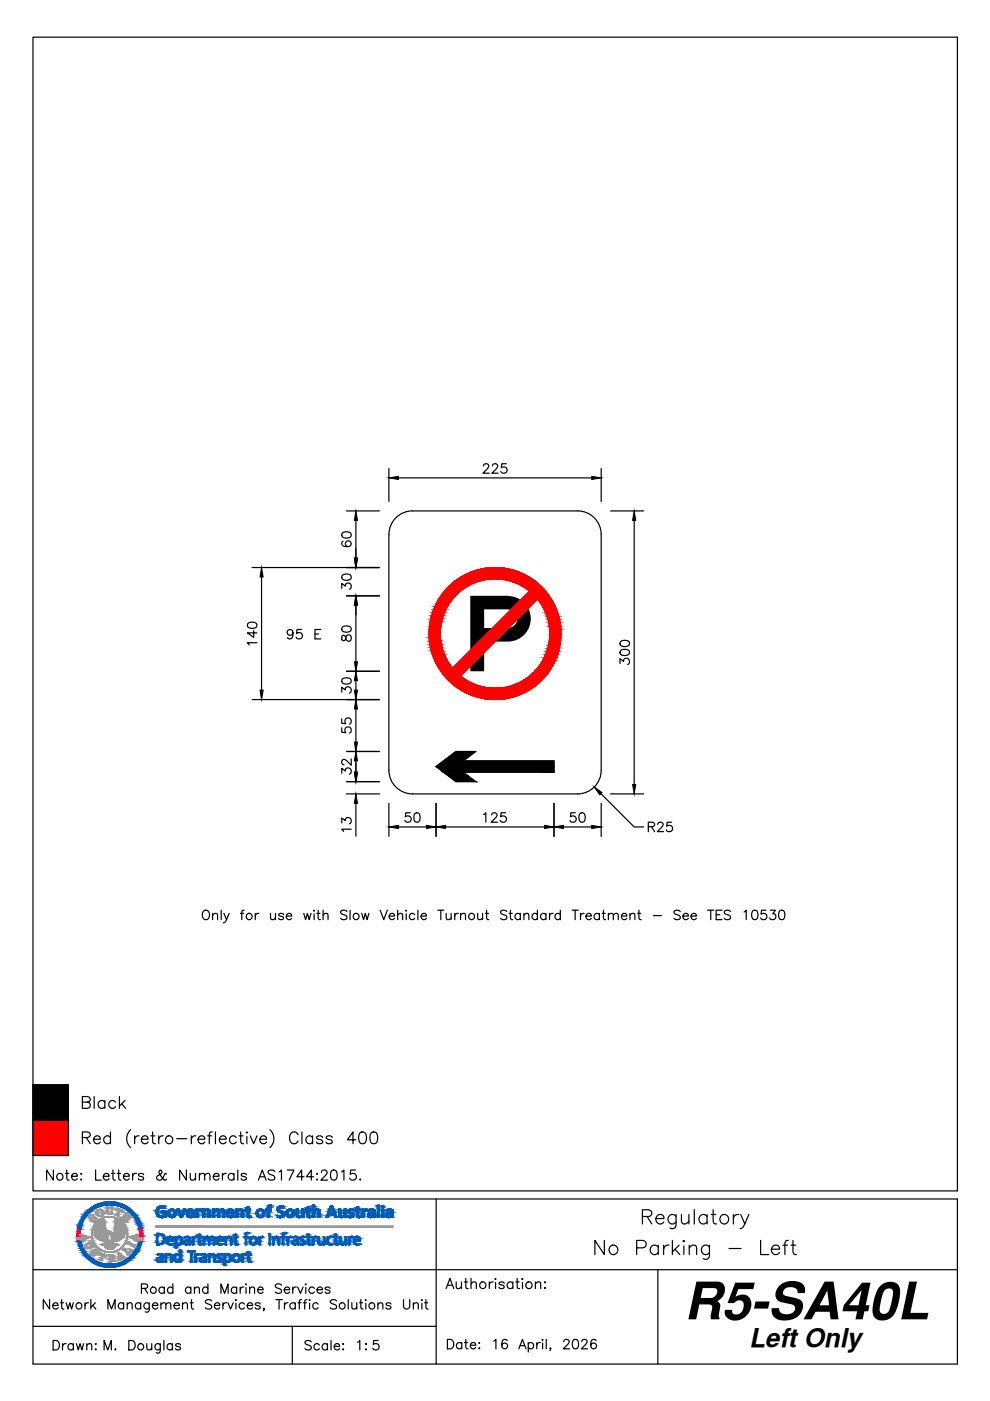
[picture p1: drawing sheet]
<svg xmlns="http://www.w3.org/2000/svg" width="210mm" height="297mm" viewBox="0 0 210 297" stroke-linecap="round" stroke-linejoin="round" font-family="sans-serif">
<defs><g id="words">
<text font-size="22.2" x="97.7" y="142.3">P</text>
<text font-size="11" x="145.1" y="279.7">R5-SA40L</text>
<text font-size="5.5" x="158.8" y="285.7">Left Only</text>
</g></defs>
<g fill="none" stroke="#000" stroke-width=".25">
<path d="M7 7.9h196v244.6h-196zM82.5 99.3v7M102.5 98.8l.4-.5 .6 .2a.62 .62 0 0 1-.2 .9l-.9 .9h1.3M104.4 98.8l.4-.5 .6 .2a.62 .62 0 0 1-.2 .9l-.9 .9h1.3M107.3 98.3h-.9l-.1 .9a.71 .71 0 0 1 1.1 0 .71 .71 0 0 1-.2 1 .71 .71 0 0 1-1-.3M127.5 99.3v7M72.6 113a1.28 1.28 0 0 1 1.9 .3v.2a1.15 1.15 0 0 1-2 0zM72.7 114.8a.59 .59 0 0 0-.1 .8 1.2 1.2 0 0 0 1.9-.3 .62 .62 0 0 0-.6-.6 .62 .62 0 0 0-.7 .5 .62 .62 0 0 0 .6 .7M73.5 108.3h7M75.5 110.3v8M84.5 101.3h41M87.5 108.3h35"/>
<path d="M87.5 108.3a5 5 0 0 0-5 5v50a5 5 0 0 0 5 5h35a5 5 0 0 0 5-5v-50a5 5 0 0 0-5-5M129.5 108.3h7M134.5 110.3v56M52.6 132.2a1.28 1.28 0 0 1 1.9 .3v.2a1.15 1.15 0 0 1-2 0zM53.5 120.3h27M53.8 133.7v1.4l-1.3-.9h2M54.5 136.3h-2l.3 .5M55.5 122.3v24M62.1 134.1a.62 .62 0 0 1-.8 .6 .62 .62 0 0 1-.3-1 .62 .62 0 0 1 1 0 1.8 1.8 0 0 1-.2 1.7 .59 .59 0 0 1-.8-.2M63.9 133.5h-.9l-.1 .8a.71 .71 0 0 1 1 0 .71 .71 0 0 1-.1 1.1 .71 .71 0 0 1-1-.3M66.8 134.4h.7M68 133.5h-1.2v2h1.2"/>
<path d="M72.5 124.8v-1.1l.7 .6a.67 .67 0 0 1 1.1-.5 .67 .67 0 0 1-.2 1.1M72.6 134.8a.75 .75 0 0 0 .1 1l.4-.1 .1-.1a.72 .72 0 0 1 .3-.8 .72 .72 0 0 1 .9 0 .81 .81 0 0 1-.3 1.1 1 1 0 0 1-1-1.1zM72.6 133a1.59 1.59 0 0 1 1.8 0 .65 .65 0 0 1-.3 .9 1.01 1.01 0 0 1-1.6-.6zM72.6 122a1.28 1.28 0 0 1 1.9 .3v.2a1.15 1.15 0 0 1-2 0zM73.5 126.3h7M75.5 128.3v12M131.6 138a1.28 1.28 0 0 1 1.9 .2v.2a1.15 1.15 0 0 1-2 0zM131.6 136a1.28 1.28 0 0 1 1.9 .3v.2a1.15 1.15 0 0 1-2 0zM53.5 148.3h27M72.5 154.3v1h.8a.71 .71 0 0 1 0-1 .71 .71 0 0 1 1.1 .1 .71 .71 0 0 1-.3 1M72.5 152.4v.9l.8 .1a.71 .71 0 0 1 0-1 .71 .71 0 0 1 1.1 .1 .71 .71 0 0 1-.3 1M72.5 146.8v-1.1l.7 .6a.67 .67 0 0 1 1.1-.5 .67 .67 0 0 1-.2 1.1"/>
<path d="M72.6 144a1.28 1.28 0 0 1 1.9 .3v.2a1.15 1.15 0 0 1-2 0zM73.5 159.3h7M73.5 142.3h7M75.5 144.3v2M75.5 150.3v7M131.5 140.7v-1l.7 .5a.67 .67 0 0 1 1.1-.5 .67 .67 0 0 1-.2 1.2M72.5 164v-1.1l.7 .6a.67 .67 0 0 1 1.1-.5 .67 .67 0 0 1-.2 1.1M72.5 174.5v-1.1l.7 .6a.67 .67 0 0 1 1.1-.5 .67 .67 0 0 1-.2 1.2M73.5 168.3h7M73.5 165.7h7M74.5 160.9v1.3l-1-.9a.6 .6 0 0 0-.9-.1l-.1 .6 .4 .3M74.5 175.8h-2l.3 .5"/>
<path d="M75.5 161.3v2.4M75.5 170.3v7M82.5 170.3v7M84.5 175.3h6M87 172.3h-1l-.1 .9a.71 .71 0 0 1 1.1 0 .71 .71 0 0 1-.1 1 .71 .71 0 0 1-1.1-.3M88 172.4a.65 .65 0 0 1 1 .3 1.01 1.01 0 0 1-.7 1.6 1.28 1.28 0 0 1-.3-1.9zM92.5 162.5l4.2-3.2h4.2l-2.7 2h19.3v2.4h-19.3l2.7 2h-4.2zM92.5 170.3v7M94.5 175.3h21M102.5 172.7l.5-.4v2M104.2 172.8l.4-.5 .7 .2a.62 .62 0 0 1-.2 .9l-.9 .9h1.3M107.2 172.3h-1v.9a.71 .71 0 0 1 1 0 .71 .71 0 0 1-.1 1 .71 .71 0 0 1-1-.3"/>
<path d="M117.5 170.3v7M119.5 175.3h6M122 172.3h-1l-.1 .9a.71 .71 0 0 1 1.1 0 .71 .71 0 0 1-.1 1 .71 .71 0 0 1-1.1-.3M123 172.4a.65 .65 0 0 1 1 .3 1.01 1.01 0 0 1-.7 1.6 1.28 1.28 0 0 1-.3-1.9zM127.4 168.3l7.1 7h2M127.5 170.3v7M129.5 168.3h7M137.5 175.3l1.1-.1 .2-.3-.1-.4-.4-.2h-.8v2M138.1 175.3l.7 1M139.5 174.8l.3-.5 .7 .2a.62 .62 0 0 1-.2 .9l-.9 .9h1.3M142.4 174.3h-.9l-.1 .9a.71 .71 0 0 1 1 0 .71 .71 0 0 1-.1 1 .71 .71 0 0 1-1-.3M43.1 193.3a.74 .74 0 0 1 .8-.3 .74 .74 0 0 1 .5 .7 .88 .88 0 0 1-.2 1 .88 .88 0 0 1-.9 .2 1.24 1.24 0 0 1-.2-1.6z"/>
<path d="M45.1 194l.5-.3h.4l.1 1.3M45.1 193.7v1.3M46.9 193v2M47.5 193.7l.5 1.3 .6-1.3M48 195a.77 .77 0 0 1-.6 .7M51 193.7h.6M51.7 193l-.3 .1-.1 .3v1.6M54.1 193.7v1.3M54.9 193.7a.64 .64 0 0 0-.8 .5M57.4 193.7l.1 1.2 .4 .1 .5-.4M58.4 193.7v1.3M60.1 193.9a.6 .6 0 0 0-1 0l.3 .3 .6 .2 .1 .3a.6 .6 0 0 1-1 0"/>
<path d="M60.7 194.2h1.1a.61 .61 0 0 0-.8-.5 .61 .61 0 0 0-.2 1 .6 .6 0 0 0 1 0M64.4 193.7l.4 1.3 .4-1.3 .4 1.3 .3-1.3M66.6 193v.2zM66.6 193.7v1.3M67.2 193.7h.6M67.5 193v1.6l.1 .3 .3 .1M68.5 194l.5-.3h.5l.1 1.3M68.5 193v2M73.6 193.3a.75 .75 0 0 0-.8-.3 .75 .75 0 0 0-.6 .5l.2 .2 .8 .3a.49 .49 0 0 1 .3 .4 .49 .49 0 0 1-.1 .5 .92 .92 0 0 1-1.2-.2M74.2 193v2M76.7 193.7l.4 1.3 .4-1.3 .3 1.3 .4-1.3M80.6 193l.8 2 .7-2"/>
<path d="M82.5 194.2h1.2a.61 .61 0 0 0-.9-.5 .61 .61 0 0 0-.2 1 .6 .6 0 0 0 1.1 0M84.3 194l.5-.3h.5l.1 1.3M84.3 193v2M86.1 193v.2zM86.1 193.7v1.3M87.9 193.9a.64 .64 0 0 0-.9-.1 .64 .64 0 0 0 0 1 .64 .64 0 0 0 .9-.1M88.6 193v2M89.3 194.2h1.1a.61 .61 0 0 0-.9-.5 .61 .61 0 0 0-.1 1 .6 .6 0 0 0 1 0M92.8 193h1.3M93.5 193v2M94.6 193.7l.1 1.2 .5 .1 .5-.4M95.7 193.7v1.3"/>
<path d="M96.4 193.7v1.3M97.2 193.7a.64 .64 0 0 0-.8 .5M97.7 194l.4-.3h.5l.1 1.3M97.7 193.7v1.3M101.3 193.7l.1 1.2 .4 .1 .5-.4M102.3 193.7v1.3M102.9 193.7h.7M103.2 193v1.6l.1 .3 .4 .1M107.5 193.3a.75 .75 0 0 0-.8-.3 .75 .75 0 0 0-.6 .5l.2 .2 .8 .3a.49 .49 0 0 1 .3 .4 .49 .49 0 0 1-.1 .5 .92 .92 0 0 1-1.2-.2M107.9 193.7h.7M108.2 193v1.6l.1 .3 .4 .1M110.3 193.9a.64 .64 0 0 0-.9-.1 .64 .64 0 0 0 0 1 .64 .64 0 0 0 .9-.1"/>
<path d="M110.3 193.7v1.3M111.1 194l.5-.3h.4l.1 1.3M111.1 193.7v1.3M113.9 193.9a.64 .64 0 0 0-.9-.1 .64 .64 0 0 0 0 1 .64 .64 0 0 0 .9-.1M113.9 193v2M115.7 193.9a.64 .64 0 0 0-.9-.1 .64 .64 0 0 0 0 1 .64 .64 0 0 0 .9-.1M115.7 193.7v1.3M116.5 193.7v1.3M117.3 193.7a.64 .64 0 0 0-.8 .5M118.8 193.9a.64 .64 0 0 0-.9-.1 .64 .64 0 0 0 0 1 .64 .64 0 0 0 .9-.1M118.8 193v2M121.3 193h1.3"/>
<path d="M121.9 193v2M123.1 193.7v1.3M123.8 193.7a.64 .64 0 0 0-.7 .5M124.2 194.2h1.2a.61 .61 0 0 0-.9-.5 .61 .61 0 0 0-.2 1 .6 .6 0 0 0 1.1 0M127.1 193.9a.64 .64 0 0 0-1-.1 .64 .64 0 0 0 0 1 .64 .64 0 0 0 1-.1M127.1 193.7v1.3M127.7 193.7h.6M127.9 193v1.6l.1 .3 .4 .1M129 194l.5-.3h.4l.1 1.3M129 193.7v1.3M130 194l.5-.3h.5l.1 1.3M131.8 194.2h1.1a.61 .61 0 0 0-.9-.5 .61 .61 0 0 0-.2 1 .6 .6 0 0 0 1.1 0"/>
<path d="M133.6 194l.4-.3h.5l.1 1.3M133.6 193.7v1.3M135.2 193.7h.6M135.5 193v1.6l.1 .3 .3 .1M138.5 194.1h1.7M144.2 193.3a.75 .75 0 0 0-.7-.3 .75 .75 0 0 0-.6 .5l.2 .2 .7 .3a.49 .49 0 0 1 .4 .4 .49 .49 0 0 1-.2 .5 .92 .92 0 0 1-1.1-.2M144.8 194.2h1.1a.61 .61 0 0 0-.8-.5 .61 .61 0 0 0-.2 1 .6 .6 0 0 0 1 0M146.5 194.2h1.1a.61 .61 0 0 0-.8-.5 .61 .61 0 0 0-.2 1 .6 .6 0 0 0 1 0M150 193h1.4M150.7 193v2M151.8 193.9h.8M153.1 193h-1.3v2h1.3"/>
<path d="M154.9 193.3a.75 .75 0 0 0-.7-.3 .75 .75 0 0 0-.6 .5l.1 .2 .8 .3a.49 .49 0 0 1 .4 .4 .49 .49 0 0 1-.2 .5 .92 .92 0 0 1-1.1-.2M157.7 193.4l.5-.4v2M159.6 193.1a.65 .65 0 0 1 1 .3 1.01 1.01 0 0 1-.7 1.6 1.28 1.28 0 0 1-.3-1.9zM162.4 193h-.9l-.1 .8a.71 .71 0 0 1 1 0 .71 .71 0 0 1-.1 1.1 .71 .71 0 0 1-1-.3M163.4 193h1l-.6 .7a.67 .67 0 0 1 .5 1.1 .67 .67 0 0 1-1.1-.2M165.4 193.1a.65 .65 0 0 1 .9 .3 1.01 1.01 0 0 1-.6 1.6 1.28 1.28 0 0 1-.3-1.9zM7 237.5h7.5v7.5h-7.5zM7 230h7.5v7.5h-7.5zM17.5 233.7l1.4-.1a.57 .57 0 0 0 0-1l-1.4-.1v2.5h1a.66 .66 0 0 0 .7-.7 .66 .66 0 0 0-.7-.6M20 232.5v2.5M22.2 233.7a.8 .8 0 0 0-1.2-.1 .8 .8 0 0 0 0 1.1 .8 .8 0 0 0 1.2-.1M22.2 233.3v1.7"/>
<path d="M23.4 240v2.5M24.5 233.7a.8 .8 0 0 0-1.2-.1 .8 .8 0 0 0 0 1.1 .8 .8 0 0 0 1.2-.1M25.3 232.5v2.5M25.8 234l.8 1M26.5 233.3l-1.2 1.2M27.7 239.5a2.56 2.56 0 0 0 0 3.8M32.4 240v2l.1 .4 .4 .1M45 240l-.5 .1-.1 .4v2M45.7 240v2.5M51 240v2l.2 .4 .4 .1M52.3 240l.2 .1-.2 .1-.1-.1zM57.2 239.5a2.56 2.56 0 0 1 0 3.8"/>
<path d="M64 240v2.5M7 254.2h196v35h-196zM11.3 248.1v2.1l-1.4-2.1v2.1M13.9 248.8h.7M14.2 248.1v1.7l.1 .3 .4 .1M15.2 249.4h1.2a.66 .66 0 0 0-.9-.6 .66 .66 0 0 0-.2 1.1 .65 .65 0 0 0 1.1 0M17.1 248.9h.2zM17.1 250.1h.2zM17.5 241.2l1.4-.1a.57 .57 0 0 0 0-1l-1.4-.1v2.5M18.3 241.2l.8 1.3M19.8 241.5h1.5a.77 .77 0 0 0-1.1-.6 .77 .77 0 0 0-.2 1.2 .75 .75 0 0 0 1.3 0M20.3 248.1v2.1h1.2"/>
<path d="M21.9 249.4h1.2a.66 .66 0 0 0-.9-.6 .66 .66 0 0 0-.2 1.1 .65 .65 0 0 0 1.1 0M23.4 241.2a.8 .8 0 0 0-1.2-.1 .8 .8 0 0 0 0 1.1 .8 .8 0 0 0 1.2-.1M23.6 248.8h.8M23.9 248.1v1.7l.1 .3 .4 .1M24.9 248.8h.7M25.2 248.1v1.7l.1 .3 .4 .1M26.2 249.4h1.2a.66 .66 0 0 0-.9-.6 .66 .66 0 0 0-.2 1.1 .65 .65 0 0 0 1.1 0M28.1 248.8v1.4M28.5 240.8v1.7M28.9 248.8a.67 .67 0 0 0-.8 .6M29.5 240.8a.81 .81 0 0 0-1 .7M30 241.5h1.4a.74 .74 0 0 0-.9-.7 .74 .74 0 0 0-.5 1 .77 .77 0 0 0 .6 .7 .77 .77 0 0 0 .8-.4"/>
<path d="M30.5 249.1a.66 .66 0 0 0-1.2 0l.1 .2 1 .3 .1 .3a.65 .65 0 0 1-1.2 0M32 240.8h.8M33.7 240.8v1.7M34.6 240.8a.82 .82 0 0 0-.9 .7M35.2 249l-.1-.2-.2 .1-.3 .7a.76 .76 0 0 1-.6 .6 .76 .76 0 0 1-.8-.4l.1-.4 .9-.6a.45 .45 0 0 0-.2-.7l-.2 .1a.81 .81 0 0 0 .2 1l.7 .9 .4 .1 .1-.2M37.5 241.4h2.1M39.5 248.1v2.1l-1.4-2.1v2.1M40.3 248.8l.1 1.3 .5 .1 .6-.4M40.6 240.8v1.7M41.5 248.8v1.4M41.5 240.8a.81 .81 0 0 0-.9 .7M42 241.5h1.4a.74 .74 0 0 0-.8-.7 .74 .74 0 0 0-.6 1 .77 .77 0 0 0 .6 .7 .77 .77 0 0 0 .8-.4"/>
<path d="M42.3 249.2l.5-.4 .5 .1 .1 1.3M42.3 248.8v1.4M43.4 249.2l.5-.4 .5 .1 .1 1.3M44 240.8h.9M45.2 249.4h1.2a.65 .65 0 0 0-.9-.6 .65 .65 0 0 0-.2 1.1 .64 .64 0 0 0 1.1 0M46.5 241.5h1.4a.74 .74 0 0 0-.8-.7 .74 .74 0 0 0-.6 1 .77 .77 0 0 0 .6 .7 .77 .77 0 0 0 .8-.4M47.2 248.8v1.4M48 248.8a.68 .68 0 0 0-.8 .6M49.6 249.1a.68 .68 0 0 0-1-.1 .68 .68 0 0 0 0 1 .68 .68 0 0 0 1-.1M49.6 248.8v1.4M50.1 241.2a.8 .8 0 0 0-1.2-.1 .8 .8 0 0 0 0 1.1 .8 .8 0 0 0 1.2-.1M50.4 248.1v2.1"/>
<path d="M50.7 240.8h.8M52.2 249.1a.66 .66 0 0 0-1.1 0l.1 .2 .9 .3 .1 .3a.65 .65 0 0 1-1.1 0M52.3 240.9v1.6M53.1 240.8l.7 1.7 .7-1.7M54.8 250.2l.8-2.1 .8 2.1M55.1 241.5h1.4a.74 .74 0 0 0-.8-.7 .74 .74 0 0 0-.6 1 .77 .77 0 0 0 .6 .7 .77 .77 0 0 0 .8-.4M55.1 249.5h1M58.3 248.4a.8 .8 0 0 0-.8-.4 .8 .8 0 0 0-.7 .6l.2 .3 .8 .3a.52 .52 0 0 1 .4 .4 .52 .52 0 0 1-.2 .5 .99 .99 0 0 1-1.2-.2M59.2 248.5l.5-.4v2.1M60.9 248.1h1.4l-1 2.1M63.2 240.6a.92 .92 0 0 0-1.1-.6 .92 .92 0 0 0-.7 .9 1.1 1.1 0 0 0 .2 1.2 1.1 1.1 0 0 0 1.2 .3l.4-.5M64.5 249.5h-1.6l1.1-1.4v2.1"/>
<path d="M66.3 241.2a.8 .8 0 0 0-1.2-.1 .8 .8 0 0 0 0 1.1 .8 .8 0 0 0 1.2-.1M66.3 240.8v1.7M66.5 249.5h-1.5l1-1.4v2.1M67.1 248.9h.2zM67.2 250v.2zM68.1 248.6l.1-.3 .3-.2h.5l.3 .2a.68 .68 0 0 1-.3 .9l-1 1h1.5M68.4 241.2a.75 .75 0 0 0-1.3 0l.1 .2 1.1 .4 .1 .3a.75 .75 0 0 1-1.3 0M70.4 248.2a.69 .69 0 0 1 1 .3 1.79 1.79 0 0 1-.2 1.6 .7 .7 0 0 1-1-.3 1.83 1.83 0 0 1 .2-1.6zM70.4 241.2a.75 .75 0 0 0-1.3 0l.1 .2 1.1 .4 .1 .3a.75 .75 0 0 1-1.3 0M72.4 248.5l.5-.4v2.1M75.4 248.1h-1.1l-.1 .9a.76 .76 0 0 1 1.2 0 .76 .76 0 0 1-.2 1.1 .76 .76 0 0 1-1.1-.3M75.4 241.7h-1.7l1.1-1.7v2.5"/>
<path d="M76.3 250.1h.2zM76.4 240.1a.82 .82 0 0 1 1.2 .4 2.07 2.07 0 0 1-.3 1.9 .81 .81 0 0 1-1.1-.4 2.11 2.11 0 0 1 .2-1.9zM78.8 240.1a.82 .82 0 0 1 1.2 .4 2.07 2.07 0 0 1-.3 1.9 .81 .81 0 0 1-1.2-.4 2.11 2.11 0 0 1 .3-1.9zM92.5 254.2v35M136.2 257.9l1.7-.1a.71 .71 0 0 0 0-1.2l-.4-.1h-1.3v3M137.2 257.9l1 1.6M139.1 258.4h1.7a.89 .89 0 0 0-1.1-.9 .89 .89 0 0 0-.6 1.1 .92 .92 0 0 0 .7 .9 .92 .92 0 0 0 1-.4M143.3 257.5v2.3a.78 .78 0 0 1-.4 .7 .78 .78 0 0 1-.8-.1M143.3 257.9a.96 .96 0 0 0-1.4-.1 .96 .96 0 0 0 0 1.4 .96 .96 0 0 0 1.4-.1M144.5 257.5v1.4l.1 .5 .7 .1 .8-.6M146.1 257.5v2M147.2 256.5v3"/>
<path d="M149.9 257.9a.96 .96 0 0 0-1.4-.1 .96 .96 0 0 0 0 1.4 .96 .96 0 0 0 1.4-.1M149.9 257.5v2M150.8 257.5h1M151.2 256.5v2.4l.1 .5 .6 .1M155.5 257.5v2M156.6 257.5a.95 .95 0 0 0-1.1 .9M157.1 257.5l.8 2 .9-2M157.9 259.5a1.13 1.13 0 0 1-1 1M7 269.2h196M10.5 275.5v2l-1.3-2v2M11.2 276.8h1.1a.61 .61 0 0 0-.8-.5 .61 .61 0 0 0-.2 1 .6 .6 0 0 0 1 0M12.8 276.2h.7"/>
<path d="M13.1 275.5v1.7l.1 .2 .4 .1M14 276.2l.4 1.3 .4-1.3 .4 1.3 .4-1.3M18 276.2v1.3M18.8 276.2a.64 .64 0 0 0-.8 .6M19.3 275.5v2M19.6 276.8l.7 .7M20.2 276.2l-.9 1M22.9 277.5v-2l.7 2 .8-2v2M26.2 276.5a.64 .64 0 0 0-.9-.1 .64 .64 0 0 0 0 1 .64 .64 0 0 0 .9-.1M26.2 276.2v1.3M27 276.6l.5-.4 .4 .1 .1 1.2M27 276.2v1.3"/>
<path d="M29.8 276.5a.64 .64 0 0 0-.9-.1 .64 .64 0 0 0 0 1 .64 .64 0 0 0 .9-.1M29.8 276.2v1.3M30 273.2l1.1-.1 .2-.3-.1-.4-.4-.2h-.8v2M30.6 273.2l.7 1M31.6 276.2v1.5a.52 .52 0 0 1-.3 .5 .52 .52 0 0 1-.5-.1M31.6 276.5a.64 .64 0 0 0-.9-.1 .64 .64 0 0 0 0 1 .64 .64 0 0 0 .9-.1M32.3 276.8h1.2a.61 .61 0 0 0-.9-.5 .61 .61 0 0 0-.2 1 .6 .6 0 0 0 1.1 0M34.1 276.6l.5-.4 .5 .1 .1 1.2M34.1 276.2v1.3M34.8 273.2a.64 .64 0 0 0-.9-.1 .64 .64 0 0 0 0 .9 .64 .64 0 0 0 .9-.1M34.8 272.9v1.3M35.2 276.6l.4-.4 .5 .1 .1 1.2"/>
<path d="M36.7 273.2a.64 .64 0 0 0-1-.1 .64 .64 0 0 0 0 .9 .64 .64 0 0 0 1-.1M36.7 272.2v2M36.9 276.8h1.1a.61 .61 0 0 0-.8-.5 .61 .61 0 0 0-.2 1 .6 .6 0 0 0 1 0M38.7 276.6l.5-.4 .4 .1 .1 1.2M38.7 276.2v1.3M40.3 276.2h.7M40.5 273.2a.64 .64 0 0 0-1-.1 .64 .64 0 0 0 0 .9 .64 .64 0 0 0 1-.1M40.5 272.9v1.3M40.6 275.5v1.7l.1 .2 .4 .1M41.2 273.3l.5-.4 .5 .1 .1 1.2M41.2 272.9v1.3M44.1 273.2a.64 .64 0 0 0-1-.1 .64 .64 0 0 0 0 .9 .64 .64 0 0 0 1-.1"/>
<path d="M44.1 272.2v2M44.9 275.8a.75 .75 0 0 0-.7-.3 .75 .75 0 0 0-.6 .5l.1 .3 .8 .3a.49 .49 0 0 1 .4 .4 .49 .49 0 0 1-.2 .4 .92 .92 0 0 1-1.1-.1M45.5 276.8h1.1a.61 .61 0 0 0-.9-.5 .61 .61 0 0 0-.1 1 .6 .6 0 0 0 1 0M46.8 274.2v-2l.8 2 .8-2v2M47.3 276.2v1.3M48 276.2a.64 .64 0 0 0-.7 .6M48.3 276.2l.6 1.3 .6-1.3M50 275.5v.2zM50 276.3v1.2M50.2 273.2a.64 .64 0 0 0-1-.1 .64 .64 0 0 0 0 .9 .64 .64 0 0 0 1-.1M50.2 272.9v1.3M50.9 272.9v1.3"/>
<path d="M51.7 272.9a.64 .64 0 0 0-.8 .5M51.8 276.5a.64 .64 0 0 0-.9-.1 .64 .64 0 0 0 0 1 .64 .64 0 0 0 .9-.1M52.2 272.2v.2zM52.2 273v1.2M52.4 276.8h1.2a.61 .61 0 0 0-.9-.5 .61 .61 0 0 0-.2 1 .6 .6 0 0 0 1.1 0M52.9 273.3l.5-.4 .5 .1 .1 1.2M52.9 272.9v1.3M54.6 273.4h1.2a.61 .61 0 0 0-.9-.5 .61 .61 0 0 0-.2 1 .6 .6 0 0 0 1.1 0M55.2 276.5a.6 .6 0 0 0-1.1 0l.3 .3 .7 .2 .1 .3a.6 .6 0 0 1-1.1 0M56 277.4h-.2h.2l-.2 .5M58.5 275.5h1.3M59.2 275.5v2"/>
<path d="M59.7 272.5a.75 .75 0 0 0-.7-.3 .75 .75 0 0 0-.6 .5l.1 .3 .8 .3a.49 .49 0 0 1 .4 .3 .49 .49 0 0 1-.2 .5 .92 .92 0 0 1-1.1-.2M60.3 273.4h1.1a.61 .61 0 0 0-.9-.5 .61 .61 0 0 0-.1 1 .6 .6 0 0 0 1 0M60.3 276.2v1.3M61.1 276.2a.64 .64 0 0 0-.8 .6M62.1 272.9v1.3M62.6 276.5a.64 .64 0 0 0-.9-.1 .64 .64 0 0 0 0 1 .64 .64 0 0 0 .9-.1M62.6 276.2v1.3M62.8 272.9a.64 .64 0 0 0-.7 .5M63.1 272.9l.6 1.3 .6-1.3M63.2 276.2h.6M63.9 275.5l-.3 .1-.1 .3v1.6M64.3 276.2h.7"/>
<path d="M64.8 272.2v.2zM64.8 273v1.2M65.1 275.5l-.4 .1-.1 .3v1.6M65.6 275.5v.2zM65.6 276.3v1.2M66.6 273.2a.64 .64 0 0 0-.9-.1 .64 .64 0 0 0 0 .9 .64 .64 0 0 0 .9-.1M67.2 273.4h1.2a.61 .61 0 0 0-.9-.5 .61 .61 0 0 0-.2 1 .6 .6 0 0 0 1.1 0M67.5 276.5a.64 .64 0 0 0-1-.1 .64 .64 0 0 0 0 1 .64 .64 0 0 0 1-.1M70 273.2a.6 .6 0 0 0-1.1 0l.3 .2 .7 .2 .1 .3a.6 .6 0 0 1-1.1 0M71.4 275.8a.75 .75 0 0 0-.8-.3 .75 .75 0 0 0-.6 .5l.2 .3 .8 .3a.49 .49 0 0 1 .3 .4 .49 .49 0 0 1-.1 .4 .92 .92 0 0 1-1.2-.1M73.8 275.5v2M74.6 276.2l.1 1.2 .5 .1 .4-.3"/>
<path d="M75.6 276.2v1.3M76.2 276.2h.7M76.5 275.5v1.7l.1 .2 .4 .1M77.6 275.5v.2zM77.6 276.3v1.2M80.1 276.6l.5-.4 .5 .1 .1 1.2M80.1 276.2v1.3M82.9 276.5a.6 .6 0 0 0-1.1 0l.3 .3 .7 .2 .1 .3a.6 .6 0 0 1-1.1 0M85.6 275.5v1.5a.67 .67 0 0 0 .6 .6 .67 .67 0 0 0 .7-.6v-1.5M87.6 276.6l.5-.4 .5 .1 .1 1.2M87.6 276.2v1.3M89.5 275.5v.2z"/>
<path d="M89.5 276.3v1.2M90 276.2h.7M90.3 275.5v1.7l.1 .2 .4 .1M94.6 273.2l.8-2.1 .8 2.1M94.9 272.5h1M96.7 271.8l.1 1.3 .5 .1 .5-.4M97.8 271.8v1.4M98.4 271.8h.8M98.8 271.1v1.7l.1 .3 .4 .1M99.9 272.2l.5-.4 .5 .1 .1 1.3M99.9 271.1v2.1M103.7 271.8v1.4"/>
<path d="M104.6 271.8a.68 .68 0 0 0-.9 .6M105.1 271.1v.2zM105.1 271.9v1.3M106.9 272.1a.65 .65 0 0 0-1.1 0l.1 .2 .9 .3 .1 .3a.66 .66 0 0 1-1.1 0M108.7 272.1a.68 .68 0 0 0-1-.1 .68 .68 0 0 0 0 1 .68 .68 0 0 0 1-.1M108.7 271.8v1.4M109.3 271.8h.8M109.7 271.1v1.7v.3l.5 .1M110.8 271.1v.2zM110.8 271.9v1.3M113.5 272.2l.5-.4 .5 .1 .1 1.3M113.5 271.8v1.4"/>
<path d="M115.5 271.9h.2zM115.5 273.1h.2zM128.1 263v3l-2-3v3M135 264.6h1.3a.79 .79 0 0 0 .7-.8 .79 .79 0 0 0-.7-.8h-1.3v3M139.5 269.2v20M139.6 264.4a.96 .96 0 0 0-1.4-.1 .96 .96 0 0 0 0 1.4 .96 .96 0 0 0 1.4-.1M139.6 264v2M140.7 264v2M141.8 264a.95 .95 0 0 0-1.1 .9M142.6 263v3M143.1 264.9l1 1.1M144 264l-1.4 1.4"/>
<path d="M145 263l.1 .1-.1 .2-.2-.2zM145 264.1v1.9M146.1 264.6l.7-.6 .8 .1 .1 1.9M146.1 264v2M150.4 264v2.3a.79 .79 0 0 1-.4 .7 .79 .79 0 0 1-.9-.1M150.4 264.4a.96 .96 0 0 0-1.4-.1 .96 .96 0 0 0 0 1.4 .96 .96 0 0 0 1.4-.1M154.6 264.7h2.5M161.3 263v3h1.7M163.6 264.9h1.7a.89 .89 0 0 0-1.1-.9 .89 .89 0 0 0-.6 1.1 .92 .92 0 0 0 .7 .9 .92 .92 0 0 0 1-.4M166 264h1M167.1 263l-.5 .1-.2 .5v2.4M167.7 264h1"/>
<path d="M168.1 263v2.4l.2 .4 .5 .2M7 281.2h85.5M11.3 284.2h.6a1.07 1.07 0 0 1 .7 1 1.07 1.07 0 0 1-.7 1h-.6zM13.3 284.9v1.3M14 284.9a.64 .64 0 0 0-.7 .6M15.5 285.2a.64 .64 0 0 0-.9-.1 .64 .64 0 0 0 0 .9 .64 .64 0 0 0 .9-.1M15.5 284.9v1.3M16.2 284.9l.4 1.3 .4-1.3 .4 1.3 .3-1.3M18.4 285.3l.5-.4 .5 .1 .1 1.2M18.4 284.9v1.3M20.3 284.9v.2zM20.3 286v.2z"/>
<path d="M22.1 286.2v-2l.7 2 .8-2v2M24.5 286v.2zM27.3 284.2h.7a1.07 1.07 0 0 1 .7 1 1.07 1.07 0 0 1-.7 1h-.7zM31.1 284.9l.1 1.2 .5 .1 .5-.4M32.2 284.9v1.3M34 284.9v1.5a.52 .52 0 0 1-.3 .5 .52 .52 0 0 1-.6-.1M34 285.2a.64 .64 0 0 0-1-.1 .64 .64 0 0 0 0 .9 .64 .64 0 0 0 1-.1M34.7 284.2v2M36.6 285.2a.64 .64 0 0 0-1-.1 .64 .64 0 0 0 0 .9 .64 .64 0 0 0 1-.1M36.6 284.9v1.3M38.3 285.2a.6 .6 0 0 0-1.1 0l.3 .3 .7 .1 .1 .3a.6 .6 0 0 1-1.1 0M62 281.2v8"/>
<path d="M66 284.5a.75 .75 0 0 0-.7-.3 .75 .75 0 0 0-.6 .5l.2 .3 .7 .3a.49 .49 0 0 1 .4 .3 .49 .49 0 0 1-.2 .5 .92 .92 0 0 1-1.1-.2M67.7 285.2a.64 .64 0 0 0-.9-.1 .64 .64 0 0 0 0 .9 .64 .64 0 0 0 .9-.1M69.4 285.2a.64 .64 0 0 0-.9-.1 .64 .64 0 0 0 0 .9 .64 .64 0 0 0 .9-.1M69.4 284.9v1.3M70.2 284.2v2M70.9 285.5h1.1a.61 .61 0 0 0-.9-.6 .61 .61 0 0 0-.1 1 .6 .6 0 0 0 1 0M72.8 284.9v.2zM72.8 286v.2zM75.8 284.6l.5-.4v2M77.5 285h.2zM77.5 286.1h.2zM80.2 284.2h-1l-.1 .9a.71 .71 0 0 1 1.1 0 .71 .71 0 0 1-.1 1 .71 .71 0 0 1-1.1-.3"/>
<path d="M94.9 284h.6a1.07 1.07 0 0 1 .7 1 1.07 1.07 0 0 1-.7 1h-.6zM97.9 284.9a.64 .64 0 0 0-.9-.1 .64 .64 0 0 0 0 1 .64 .64 0 0 0 .9-.1M97.9 284.6v1.4M98.5 284.6h.6M98.8 284v1.6l.1 .3 .3 .1M99.7 285.2h1.2a.61 .61 0 0 0-.9-.5 .61 .61 0 0 0-.2 1 .6 .6 0 0 0 1.1 0M101.5 284.7h.2zM101.5 285.9h.2zM104.7 284.4l.4-.4v2M107.5 284.3a.59 .59 0 0 0-.8-.2 1.2 1.2 0 0 0 .3 1.9 .62 .62 0 0 0 .6-.6 .62 .62 0 0 0-.5-.7 .62 .62 0 0 0-.7 .6M110 286l.8-2 .7 2M110.3 285.3h.9"/>
<path d="M112 284.9a.64 .64 0 0 1 .9-.1 .64 .64 0 0 1 0 1 .64 .64 0 0 1-.9-.1M112 284.6v2M113.8 284.6v1.4M114.6 284.6a.64 .64 0 0 0-.8 .6M115.1 284v.2zM115.1 284.7v1.3M115.8 284v2M116.8 285.9h-.2h.2l-.2 .5M119.5 284.5l.4-.5 .7 .2a.62 .62 0 0 1-.2 .8l-1 1h1.4M121.6 284.1a.65 .65 0 0 1 1 .3 1.01 1.01 0 0 1-.7 1.6 1.28 1.28 0 0 1-.3-1.9zM123.3 284.5l.4-.5 .7 .2a.62 .62 0 0 1-.2 .8l-1 1h1.4M126.4 284.3a.59 .59 0 0 0-.9-.2 1.2 1.2 0 0 0 .3 1.9 .62 .62 0 0 0 .7-.6 .62 .62 0 0 0-.6-.7 .62 .62 0 0 0-.7 .6"/>
<circle cx="52.8" cy="194.3" r=".66"/>
<circle cx="75.5" cy="194.3" r=".66"/>
<circle cx="100" cy="194.3" r=".66"/>
<circle cx="12.7" cy="249.5" r=".7"/>
<circle cx="35.9" cy="241.6" r=".83"/>
<circle cx="153.6" cy="258.5" r=".99"/>
<circle cx="16.7" cy="276.9" r=".66"/>
<circle cx="32.5" cy="273.5" r=".66"/>
<circle cx="72.6" cy="276.9" r=".66"/>
<circle cx="78.8" cy="276.9" r=".66"/>
<circle cx="102.4" cy="272.5" r=".71"/>
<circle cx="112.1" cy="272.5" r=".7"/>
<circle cx="130.1" cy="265" r=".99"/>
<circle cx="29.8" cy="285.5" r=".66"/>
</g>
<g fill="#f00" stroke="#f00" stroke-width=".21">
<path d="M104.2 120.4h1.5z"/>
<path d="M110.5 124.2h4.1z"/>
<path d="M103.4 148.2h3.1z"/>
<path d="M104.2 120.4h2.3zM103.4 120.4h3.1z"/>
<path d="M103.4 120.4l3.8 .1zM102.7 120.5h4.5z"/>
<path d="M102.7 120.5l5.3 .2-.8-.2zM101.9 120.7l.8-.2 5.3 .2z"/>
<path d="M101.9 120.7l6.8 .1-.7-.1zM101.2 120.8l.7-.1 6.8 .1z"/>
<path d="M101.2 120.8l8.2 .3-.7-.3zM100.5 121.1l.7-.3 8.2 .3z"/>
<path d="M100.5 121.1l9.6 .2-.7-.2zM99.8 121.3l.7-.2 9.6 .2z"/>
<path d="M99.8 121.3l11 .3-.7-.3zM99.1 121.6l.7-.3 11 .3z"/>
<path d="M99.1 121.6l12.4 .4-.7-.4zM98.4 122l.7-.4 12.4 .4z"/>
<path d="M98.4 122l13.8 .3-.7-.3zM97.7 122.3l.7-.3 13.8 .3z"/>
<path d="M97.7 122.3l15.1 .4-.6-.4zM97.1 122.7l.6-.4 15.1 .4z"/>
<path d="M97.1 122.7h8.1zM97.1 122.7h7.4z"/>
<path d="M105.2 122.7h7.6zM105.2 122.7h7.6z"/>
<path d="M97.1 122.7h7.4zM97.1 122.7h7.4z"/>
<path d="M105.4 122.7l7.5 .1zM105.4 122.7l7.5 .1z"/>
<path d="M97.1 122.7h7.4zM97 122.8h6.8z"/>
<path d="M105.9 122.8h7.1zM105.9 122.8h7.1z"/>
<path d="M97 122.8h6.8zM96.9 122.9h6.3z"/>
<path d="M106.6 122.8l6.5 .2-.1-.2zM106.6 122.8l6.5 .2z"/>
<path d="M96.9 122.9l5.6 .1 .7-.1zM96.7 123l.2-.1 5.6 .1z"/>
<path d="M107.3 123l6.1 .1-.3-.1zM107.3 123l6.1 .1h-5.4z"/>
<path d="M96.7 123l5.1 .2 .7-.2zM96.5 123.2l.2-.2 5.1 .2z"/>
<path d="M108 123.1l5.4 .1zM108 123.1l5.4 .1z"/>
<path d="M96.5 123.2h5.3zM96.5 123.2h5.2z"/>
<path d="M108.2 123.2l5.4 .1-.2-.1zM108.2 123.2l5.4 .1h-5z"/>
<path d="M96.5 123.2l4.6 .2 .6-.2zM96.2 123.4l.3-.2 4.6 .2z"/>
<path d="M108.6 123.3l5.3 .3-.3-.3zM108.6 123.3l5.3 .3h-4.6z"/>
<path d="M96.2 123.4l4.3 .2 .6-.2zM95.9 123.6l.3-.2 4.3 .2z"/>
<path d="M109.3 123.6l4.7 .1zM109.3 123.6l4.7 .1z"/>
<path d="M95.9 123.6h4.6zM95.9 123.7h4.5z"/>
<path d="M109.5 123.7l4.7 .1-.2-.1zM109.5 123.7l4.7 .1h-4.3z"/>
<path d="M95.9 123.7l4 .2 .5-.2zM95.6 123.9l.3-.2 4 .2z"/>
<path d="M109.9 123.8l4.7 .4-.4-.4zM109.9 123.8l4.7 .4h-4.1zM110.5 124.2h4.1z"/>
<path d="M95.6 123.9l3.8 .3 .5-.3zM95.3 124.2l.3-.3 3.8 .3z"/>
<path d="M95.3 124.2h4.1zM95.3 124.2h3.9z"/>
<path d="M110.6 124.2l4.3 .3-.3-.3zM110.6 124.2l4.3 .3h-3.8z"/>
<path d="M95.3 124.2l3.3 .4 .6-.4zM94.9 124.6l.4-.4 3.3 .4z"/>
<path d="M111.1 124.5l4 .2-.2-.2zM111.1 124.5l4 .2h-3.7z"/>
<path d="M94.9 124.6h3.7zM94.9 124.6l3.6 .1h-3.7z"/>
<path d="M111.4 124.7l3.9 .2-.2-.2zM111.4 124.7l3.9 .2h-3.6z"/>
<path d="M94.8 124.7l3.3 .3 .4-.3zM94.8 124.7l3.3 .3h-3.6z"/>
<path d="M111.7 124.9l3.9 .4-.3-.4zM111.7 124.9l3.9 .4h-3.4z"/>
<path d="M94.5 125l3.2 .3 .4-.3zM94.5 125l3.2 .3h-3.4z"/>
<path d="M112.2 125.3h3.5zM112.2 125.3h3.5z"/>
<path d="M94.3 125.3l3.2 .1 .2-.1zM94.3 125.3l3.2 .1h-3.3z"/>
<path d="M112.3 125.3l3.8 .6-.4-.6zM111.7 125.9l.6-.6 3.8 .6z"/>
<path d="M94.2 125.4l2.8 .5 .5-.5zM94.2 125.4l2.8 .5h-3.2z"/>
<path d="M93.8 125.9h3.2zM93.8 125.9h3.2z"/>
<path d="M93.8 125.9l2.7 .5 .5-.5zM93.8 125.9l2.7 .5h-3.1z"/>
<path d="M111.7 125.9l4.8 .6-.4-.6zM111.7 125.9l4.8 .6h-5.4z"/>
<path d="M93.4 126.4h3.1zM93.4 126.4l3 .1h-3z"/>
<path d="M93.4 126.5l2.7 .4 .3-.4zM93.4 126.5l2.7 .4h-3z"/>
<path d="M111.1 126.5l5.8 .5-.4-.5zM110.6 127l.5-.5 5.8 .5z"/>
<path d="M114 127l3 .1zM114 127l3 .1z"/>
<path d="M110.6 127h3.4zM110.6 127l3.3 .1h-3.4z"/>
<path d="M93.1 126.9l2.8 .2 .2-.2zM93.1 126.9l2.8 .2h-2.9z"/>
<path d="M93 127.1l2.6 .3 .3-.3zM93 127.1l2.6 .3h-2.8z"/>
<path d="M114 127.1l3.2 .5-.2-.5zM114 127.1l3.2 .5h-2.8z"/>
<path d="M114.4 127.6l2.9 .2-.1-.2zM114.4 127.6l2.9 .2h-2.8z"/>
<path d="M92.8 127.4l2.6 .4 .2-.4zM92.8 127.4l2.6 .4h-2.8z"/>
<path d="M92.6 127.8l2.6 .2 .2-.2zM92.6 127.8l2.6 .2h-2.7z"/>
<path d="M114.5 127.8l3 .3-.2-.3zM114.5 127.8l3 .3h-2.7z"/>
<path d="M114.8 128.1l2.9 .3-.2-.3zM114.8 128.1l2.9 .3h-2.7z"/>
<path d="M92.5 128l2.5 .4 .2-.4zM92.5 128l2.5 .4h-2.7z"/>
<path d="M92.3 128.4l2.6 .2 .1-.2zM92.3 128.4l2.6 .2h-2.7z"/>
<path d="M115 128.4l2.8 .3-.1-.3zM115 128.4l2.8 .3h-2.7z"/>
<path d="M115.1 128.7l2.9 .4-.2-.4zM115.1 128.7l2.9 .4h-2.7z"/>
<path d="M92.2 128.6l2.4 .5 .3-.5zM92.2 128.6l2.4 .5h-2.6z"/>
<path d="M92 129.1h2.6zM92 129.1l2.5 .1z"/>
<path d="M115.3 129.1l2.7 .3v-.3zM115.3 129.1l2.7 .3h-2.6z"/>
<path d="M91.9 129.2l2.4 .7 .2-.7zM91.9 129.2l2.4 .7h-2.6z"/>
<path d="M115.4 129.4l2.8 .5-.2-.5zM115.4 129.4l2.8 .5h-2.5z"/>
<path d="M91.7 129.9h2.6zM91.7 129.9h2.6z"/>
<path d="M115.7 129.9l2.6 .1-.1-.1zM115.7 129.9l2.6 .1h-2.6z"/>
<path d="M91.7 129.9l2.3 .6 .3-.6zM91.7 129.9l2.3 .6h-2.5z"/>
<path d="M115.7 130l2.7 .6-.1-.6zM115.7 130l2.7 .6h-2.5z"/>
<path d="M91.5 130.5h2.5zM91.5 130.5l2.5 .1z"/>
<path d="M115.9 130.6h2.6zM115.9 130.6h2.6z"/>
<path d="M91.5 130.6l2.3 .6 .2-.6zM91.5 130.6l2.3 .6h-2.5z"/>
<path d="M116 130.6l2.6 .7-.1-.7zM116 130.6l2.6 .7h-2.4zM116.2 131.3h2.4zM116.2 131.3h2.4z"/>
<path d="M91.3 131.2l2.5 .1v-.1zM91.3 131.2l2.5 .1h-2.5z"/>
<path d="M91.3 131.3l2.3 .5 .2-.5zM91.3 131.3l2.3 .5h-2.4z"/>
<path d="M116.2 131.3l2.6 .7-.2-.7zM116.2 131.3l2.6 .7h-2.5z"/>
<path d="M116.3 132l2.5 .1zM116.3 132l2.5 .1z"/>
<path d="M91.2 131.8l2.4 .3v-.3zM91.2 131.8l2.4 .3h-2.5z"/>
<path d="M91.1 132.1l2.4 .4 .1-.4zM91.1 132.1l2.4 .4h-2.4z"/>
<path d="M116.3 132.1l2.6 .6-.1-.6zM116.3 132.1l2.6 .6h-2.5z"/>
<path d="M116.4 132.7l2.5 .1v-.1zM116.4 132.7l2.5 .1h-2.4z"/>
<path d="M91.1 132.5l2.4 .3v-.3zM91.1 132.5l2.4 .3h-2.5z"/>
<path d="M91 132.8l2.4 .4 .1-.4zM91 132.8l2.4 .4h-2.4z"/>
<path d="M116.5 132.8l2.4 .6v-.6zM116.5 132.8l2.4 .6h-2.4z"/>
<path d="M116.5 133.4l2.4 .2v-.2zM116.5 133.4l2.4 .2h-2.4z"/>
<path d="M91 133.2l2.4 .4v-.4zM91 133.2l2.4 .4h-2.4z"/>
<path d="M91 133.6l2.4 .3v-.3zM91 133.6l2.4 .3h-2.4z"/>
<path d="M116.5 133.6l2.5 .5-.1-.5zM116.5 133.6l2.5 .5h-2.4z"/>
<path d="M116.6 134.1l2.4 .2v-.2zM116.6 134.1l2.4 .2h-2.4z"/>
<path d="M91 133.9l2.4 .4v-.4zM91 133.9l2.4 .4h-2.4z"/>
<path d="M91 134.3l2.4 .3v-.3zM91 134.3l2.4 .3h-2.4z"/>
<path d="M116.6 134.3l2.3 .5 .1-.5zM116.6 134.3l2.3 .5h-2.3z"/>
<path d="M116.6 134.8l2.3 .3v-.3zM116.6 134.8l2.3 .3h-2.4z"/>
<path d="M91 134.6l2.4 .5v-.5zM91 134.6l2.4 .5h-2.4z"/>
<path d="M91 135.1l2.4 .2v-.2zM91 135.1l2.4 .2h-2.4z"/>
<path d="M116.5 135.1l2.4 .3v-.3zM116.5 135.1l2.4 .3h-2.4z"/>
<path d="M116.5 135.4l2.4 .4v-.4zM116.5 135.4l2.4 .4h-2.4z"/>
<path d="M91 135.3l2.5 .5-.1-.5zM91 135.3l2.5 .5h-2.5z"/>
<path d="M91 135.8l2.5 .2v-.2zM91 135.8l2.5 .2h-2.4z"/>
<path d="M116.5 135.8l2.3 .3 .1-.3zM116.5 135.8l2.3 .3h-2.4z"/>
<path d="M116.4 136.1l2.4 .5v-.5zM116.4 136.1l2.4 .5h-2.5z"/>
<path d="M91.1 136l2.5 .6-.1-.6zM91.1 136l2.5 .6h-2.5z"/>
<path d="M91.1 136.6l2.5 .1zM91.1 136.6l2.5 .1z"/>
<path d="M116.3 136.6l2.4 .2 .1-.2zM116.3 136.6l2.4 .2h-2.4z"/>
<path d="M116.3 136.8l2.3 .5 .1-.5zM116.3 136.8l2.3 .5h-2.4z"/>
<path d="M91.2 136.7l2.6 .6-.2-.6zM91.2 136.7l2.6 .6h-2.5zM91.3 137.3h2.5zM91.3 137.3h2.5z"/>
<path d="M116.2 137.3l2.4 .2v-.2zM116.2 137.3l2.4 .2h-2.5z"/>
<path d="M91.3 137.3l2.7 .7-.2-.7zM91.3 137.3l2.7 .7h-2.5z"/>
<path d="M116.1 137.5l2.3 .6 .2-.6zM116.1 137.5l2.3 .6h-2.5z"/>
<path d="M91.5 138l2.5 .1zM91.5 138l2.5 .1z"/>
<path d="M115.9 138.1h2.5zM115.9 138.1l2.5 .1z"/>
<path d="M91.5 138.1l2.7 .5-.2-.5zM91.5 138.1l2.7 .5h-2.5z"/>
<path d="M115.9 138.2l2.3 .6 .2-.6zM115.9 138.2l2.3 .6h-2.5z"/>
<path d="M91.7 138.6l2.6 .2-.1-.2zM91.7 138.6l2.6 .2h-2.6z"/>
<path d="M115.7 138.8h2.5zM115.7 138.8h2.5z"/>
<path d="M91.7 138.8l2.8 .5-.2-.5zM91.7 138.8l2.8 .5h-2.6z"/>
<path d="M115.7 138.8l2.3 .6 .2-.6zM115.7 138.8l2.3 .6h-2.6z"/>
<path d="M115.4 139.4h2.6zM115.4 139.4l2.6 .1z"/>
<path d="M91.9 139.3l2.7 .2-.1-.2zM91.9 139.3l2.7 .2h-2.6z"/>
<path d="M92 139.5l2.8 .4-.2-.4zM92 139.5l2.8 .4h-2.7z"/>
<path d="M115.3 139.5l2.4 .5 .3-.5zM115.3 139.5l2.4 .5h-2.6z"/>
<path d="M115.1 140l2.6 .2v-.2zM115.1 140l2.6 .2h-2.7z"/>
<path d="M92.1 139.9l2.9 .3-.2-.3zM92.1 139.9l2.9 .3h-2.7z"/>
<path d="M92.3 140.2l2.8 .3-.1-.3zM92.3 140.2l2.8 .3h-2.7z"/>
<path d="M115 140.2l2.5 .4 .2-.4zM115 140.2l2.5 .4h-2.8z"/>
<path d="M114.7 140.6l2.6 .3 .2-.3zM114.7 140.6l2.6 .3h-2.8z"/>
<path d="M92.4 140.5l3 .4-.3-.4zM92.4 140.5l3 .4h-2.8z"/>
<path d="M92.6 140.9l2.9 .2-.1-.2zM92.6 140.9l2.9 .2h-2.8z"/>
<path d="M114.5 140.9l2.6 .3 .2-.3zM114.5 140.9l2.6 .3h-2.8z"/>
<path d="M114.3 141.2l2.7 .3 .1-.3zM114.3 141.2l2.7 .3h-3z"/>
<path d="M92.7 141.1l3.2 .4-.4-.4zM92.7 141.1l3.2 .4h-2.9z"/>
<path d="M110.5 127.1l-11.2 14.5 14.6-14.5zM95.9 141.6l14.6-14.5-11.2 14.5z"/>
<path d="M93 141.5l2.9 .1zM93 141.5l2.9 .1z"/>
<path d="M114 141.5l2.8 .3 .2-.3zM114 141.5l2.8 .3h-2.9z"/>
<path d="M113.9 141.8l2.6 .4 .3-.4zM113.9 141.8l2.6 .4h-3z"/>
<path d="M93 141.6l5.8 .6 .5-.6zM93 141.6l5.8 .6h-5.4z"/>
<path d="M113.5 142.2h3zM113.5 142.2l3 .1h-3.1z"/>
<path d="M113.4 142.3l2.7 .5 .4-.5zM113.4 142.3l2.7 .5h-3.2z"/>
<path d="M112.9 142.8h3.2zM112.9 142.8h3.2z"/>
<path d="M93.4 142.2l4.8 .6 .6-.6zM93.4 142.2l4.8 .6h-4.4z"/>
<path d="M112.9 142.8l2.9 .4 .3-.4zM112.4 143.2l.5-.4 2.9 .4z"/>
<path d="M93.8 142.8l3.9 .5 .5-.5zM93.8 142.8l3.9 .5h-3.5z"/>
<path d="M112.4 143.2l3.2 .2 .2-.2zM112.2 143.4l.2-.2 3.2 .2z"/>
<path d="M94.2 143.3l3.5 .1zM94.2 143.3l3.5 .1z"/>
<path d="M112.2 143.4l3.2 .3 .2-.3zM111.8 143.7l.4-.3 3.2 .3z"/>
<path d="M94.3 143.4l3.9 .3-.5-.3zM94.3 143.4l3.9 .3h-3.6z"/>
<path d="M111.8 143.7l3.3 .3 .3-.3zM111.4 144l.4-.3 3.3 .3z"/>
<path d="M94.6 143.7l3.9 .3-.3-.3zM94.6 143.7l3.9 .3h-3.7z"/>
<path d="M111.4 144h3.7zM111.3 144.1h3.7z"/>
<path d="M94.8 144l4 .1-.3-.1zM94.8 144l4 .1h-3.8z"/>
<path d="M111.3 144.1l3.4 .3 .3-.3zM110.7 144.4l.6-.3 3.4 .3z"/>
<path d="M110.7 144.4h4zM110.5 144.5h4.1z"/>
<path d="M95 144.1l4.4 .4-.6-.4zM95 144.1l4.4 .4h-4.1z"/>
<path d="M95.3 144.5h4.1zM95.3 144.5h4.1z"/>
<path d="M110.5 144.5l3.8 .2 .3-.2zM110.1 144.7l.4-.2 3.8 .2z"/>
<path d="M95.3 144.5l4.7 .3-.6-.3zM95.3 144.5l4.7 .3h-4.3z"/>
<path d="M110.1 144.7l3.9 .3 .3-.3zM109.5 145l.6-.3 3.9 .3z"/>
<path d="M95.7 144.8l4.7 .2-.4-.2zM95.7 144.8l4.7 .2h-4.5z"/>
<path d="M109.5 145h4.5zM109.4 145h4.6z"/>
<path d="M95.9 145l4.7 .1zM95.9 145l4.7 .1z"/>
<path d="M109.4 145l4.3 .3 .3-.3zM108.8 145.3l.6-.3 4.3 .3z"/>
<path d="M96 145.1l5.3 .2-.7-.2zM96 145.1l5.3 .2h-5z"/>
<path d="M108.8 145.3l4.6 .2 .3-.2zM108.2 145.5l.6-.2 4.6 .2z"/>
<path d="M96.3 145.3l5.5 .2-.5-.2zM96.3 145.3l5.5 .2h-5.3z"/>
<path d="M108.2 145.5h5.2zM108.1 145.5h5.3z"/>
<path d="M96.5 145.5h5.4zM96.5 145.5h5.4z"/>
<path d="M108.1 145.5l5.1 .2 .2-.2zM107.5 145.7l.6-.2 5.1 .2z"/>
<path d="M96.6 145.5l6 .2-.7-.2zM96.6 145.5l6 .2h-5.8z"/>
<path d="M107.5 145.7l5.5 .1 .2-.1zM106.8 145.8l.7-.1 5.5 .1z"/>
<path d="M96.8 145.7l6.5 .1zM96.8 145.7l6.5 .1h-6.3z"/>
<path d="M106.8 145.8h6.2zM106.1 145.9h6.8z"/>
<path d="M97 145.8l7 .1zM97 145.8l7 .1z"/>
<path d="M106.1 145.9h6.8zM105.5 145.9h7.3z"/>
<path d="M97.1 145.9h7.4zM97.1 145.9h7.4z"/>
<path d="M105.5 145.9h7.3zM105.4 145.9h7.4z"/>
<path d="M97.1 145.9h7.5zM97.1 145.9h7.5z"/>
<path d="M105.4 145.9h7.4zM104.7 145.9h8.1z"/>
<path d="M97.1 145.9h7.6zM97.1 145.9h7.6z"/>
<path d="M97.1 145.9l15.1 .4 .6-.4zM97.1 145.9l15.1 .4h-14.5z"/>
<path d="M97.7 146.3l13.8 .4 .7-.4zM97.7 146.3l13.8 .4h-13.1z"/>
<path d="M98.4 146.7l12.4 .3 .7-.3zM98.4 146.7l12.4 .3h-11.7z"/>
<path d="M99.1 147l11 .3 .7-.3zM99.1 147l11 .3h-10.3z"/>
<path d="M99.8 147.3l9.6 .3 .7-.3zM99.8 147.3l9.6 .3h-8.9z"/>
<path d="M100.5 147.6l8.2 .2 .7-.2zM100.5 147.6l8.2 .2h-7.5z"/>
<path d="M101.2 147.8l6.8 .2 .7-.2zM101.2 147.8l6.8 .2h-6.1z"/>
<path d="M101.9 148l5.3 .1 .8-.1zM101.9 148l5.3 .1h-4.5z"/>
<path d="M102.7 148.1h4.5zM102.7 148.1l3.8 .1z"/>
<path d="M103.4 148.2l2.3 .1zM104.2 148.3h1.5z"/>
<path d="M7 237.5l7.5 7.5v-7.5zM7 237.5l7.5 7.5h-7.5z"/>
</g>
<g fill="none" stroke="#f00" stroke-width=".25">
<path d="M96.8 126.1a11.6 11.6 0 0 1 15.5-.8l-16.4 16.3a11.6 11.6 0 0 1 .9-15.5zM114 127a11.6 11.6 0 0 1-.8 15.5 11.6 11.6 0 0 1-15.6 .8z"/>
<circle cx="105" cy="134.3" r="14"/>
</g>
<g fill="#000" stroke="#000" stroke-width=".21">
<path d="M75.1 118.3h.7l-.3 2zM75.5 108.3l.3 2h-.7zM82.5 101.3l2-.3v.7zM125.5 101l2 .3-2 .4zM134.5 108.3l.3 2h-.7zM55.5 120.3l.3 2h-.7zM75.5 126.3l.3 2h-.7zM55.1 146.3h.7l-.3 2zM75.1 157.3h.7l-.3 2zM75.5 148.3l.3 2h-.7zM75.1 146.3h.7l-.3 2zM75.5 142.3l.3 2h-.7z"/>
<path d="M75.1 140.3h.7l-.3 2zM75.5 159.3l.3 2h-.7zM75.1 163.7h.7l-.3 2zM75.5 168.3l.3 2h-.7zM82.5 175.3l2-.3v.7zM90.5 175l2 .3-2 .4zM92.5 175.3l2-.3v.7zM115.5 175l2 .3-2 .4zM117.5 175.3l2-.3v.7zM125.5 175l2 .3-2 .4zM126 166.9l1.6 1.1-.4 .5zM134.1 166.3h.7l-.3 2z"/>
<path d="M96.7 159.3l1.5 2 2.7-2zM94 161.3l2.7-2 1.5 2z"/>
<path d="M94 163.7l6.9 2-2.7-2zM94 163.7l6.9 2h-4.2z"/>
<path d="M94 161.3l23.5 1.2v-1.2zM92.5 162.5l1.5-1.2 23.5 1.2z"/>
<path d="M92.5 162.5l25 1.2v-1.2zM92.5 162.5l25 1.2h-23.5z"/>
<path d="M7 230l7.5 7.5v-7.5zM7 230l7.5 7.5h-7.5z"/>
</g>
<g fill="#005cb8" stroke="#005cb8" stroke-width=".21">
<path d="M34.9 256.1l.2 .1z"/>
<path d="M34.9 256.1h.2z"/>
<path d="M34.2 257.1h1z"/>
<path d="M34.7 257.8h.5z"/>
<path d="M34.4 257.8h.8z"/>
<path d="M34.2 258.2h.3z"/>
<path d="M36.2 256.3h.4z"/>
<path d="M35.6 257.6h.5z"/>
<path d="M36.2 258.2h.5z"/>
<path d="M40.2 256.3h.3z"/>
<path d="M40.9 257.7h.2z"/>
<path d="M40.2 258.2h.5z"/>
<path d="M42.4 256.3h.2z"/>
<path d="M43.9 256.3h.1z"/>
<path d="M45.7 256.4h.6z"/>
<path d="M45.6 256.5h.8z"/>
<path d="M48.7 256.3h.2z"/>
<path d="M49.4 257.7h.1z"/>
<path d="M48.7 258.2h.4z"/>
<path d="M51 256.3h.1z"/>
<path d="M52.6 255.9h.1z"/>
<path d="M52.3 256h.4z"/>
<path d="M53 257.8h.2z"/>
<path d="M52.7 258.2h.3z"/>
<path d="M55 256.3h.4z"/>
<path d="M55 258.2h.4z"/>
<path d="M57.1 255.5h.3z"/>
<path d="M59.5 255.7h.2z"/>
<path d="M60 256.1l.1 .1z"/>
<path d="M58.8 258.1h1.1z"/>
<path d="M61.3 256.3h.4z"/>
<path d="M61.3 258.2h.4z"/>
<path d="M64 258.1h.4z"/>
<path d="M63.3 258.2h.1z"/>
<path d="M63.3 258.2h.2z"/>
<path d="M65.4 255.9h.1z"/>
<path d="M65.1 256h.4z"/>
<path d="M65.8 257.8h.1z"/>
<path d="M65.5 258.2h.3z"/>
<path d="M67.2 256.3h.1z"/>
<path d="M73 258.1h.4z"/>
<path d="M72.3 258.2h.1z"/>
<path d="M74.4 256.3h.1z"/>
<path d="M74.1 256.4h.9z"/>
<path d="M74.8 256.7h.1z"/>
<path d="M74.2 257.4h.8z"/>
<path d="M73.8 258.1h.9z"/>
<path d="M74.2 258.2h.2z"/>
<path d="M75.9 255.9h.1z"/>
<path d="M75.6 256h.4z"/>
<path d="M76.3 257.8h.1z"/>
<path d="M76 258.2h.3z"/>
<path d="M77.6 256.3h.2z"/>
<path d="M78.6 256.3h.3z"/>
<path d="M78.2 256.8h.1z"/>
<path d="M78.4 258.2h.3z"/>
<path d="M82.4 256.3h.4z"/>
<path d="M82.2 258.2h.4z"/>
<path d="M17 263.1h.1z"/>
<path d="M18.2 266.5h1z"/>
<path d="M22.7 268.7h1.2z"/>
<path d="M22.8 254.8h.9z"/>
<path d="M22.4 254.9h1.8z"/>
<path d="M29.4 260.4h.2z"/>
<path d="M16.5 260.4h.6z"/>
<path d="M16.9 260.5h.2z"/>
<path d="M33.6 263.7h.9z"/>
<path d="M36 262.1h.1z"/>
<path d="M36.4 262.4h.2z"/>
<path d="M36.2 263.8h.5z"/>
<path d="M36.1 264h.1z"/>
<path d="M37.9 264h.1z"/>
<path d="M37.9 264h.2z"/>
<path d="M39.6 262.1h.2z"/>
<path d="M39.2 262.2h.9z"/>
<path d="M39.2 262.4h.1z"/>
<path d="M39.4 264h.3z"/>
<path d="M42.6 263.8h.2z"/>
<path d="M42.4 263.9h.3z"/>
<path d="M43.8 262.1h.2z"/>
<path d="M43.5 262.3h.7z"/>
<path d="M46.6 262.1h.1z"/>
<path d="M46.9 262.4h.3z"/>
<path d="M46.7 263.8h.5z"/>
<path d="M46.6 264h.2z"/>
<path d="M48.4 262.1h.2z"/>
<path d="M48.1 262.3h.9z"/>
<path d="M50.3 263.8h.2z"/>
<path d="M50 263.9h.5z"/>
<path d="M50.1 263.9h.3z"/>
<path d="M52.4 261.3h.2z"/>
<path d="M52.3 261.3h.4z"/>
<path d="M52.2 261.4h.5z"/>
<path d="M53.6 262.1h.2z"/>
<path d="M53.5 263.9h.4z"/>
<path d="M43 265.8h.2z"/>
<path d="M43.1 266h.5z"/>
<path d="M42.6 266.1h.1z"/>
<path d="M43.4 267.3h.3z"/>
<path d="M42.8 267.6h.3z"/>
<path d="M44.9 265.8h.2z"/>
<path d="M44.9 265.8h.3z"/>
<path d="M46.9 266l.1 .1z"/>
<path d="M46.4 267.6h.2z"/>
<path d="M48.2 267.6h.1z"/>
<path d="M48.2 267.6h.2z"/>
<path d="M50 265.8h.2z"/>
<path d="M49.9 267.6h.4z"/>
<path d="M53.1 267.4h.2z"/>
<path d="M52.9 267.6h.3z"/>
<path d="M34 266h.4z"/>
<path d="M33.4 266.1h.1z"/>
<path d="M34.3 266.5h.2z"/>
<path d="M33.6 267.6h.3z"/>
<path d="M35.8 265.8h.1z"/>
<path d="M37.5 265.8h.2z"/>
<path d="M37.4 265.8h.4z"/>
<path d="M37.2 267.5h.8z"/>
<path d="M38.2 267.6h.2z"/>
<path d="M58.5 262.1h.2z"/>
<path d="M58.5 262.1h.3z"/>
<path d="M60.3 261.3h.2z"/>
<path d="M60.2 261.3h.4z"/>
<path d="M62.5 262.1h.4z"/>
<path d="M62.7 262.3h.5z"/>
<path d="M62.1 262.4h.2z"/>
<path d="M63.1 262.8h.2z"/>
<path d="M63 263.6h.3z"/>
<path d="M62 263.6h.2z"/>
<path d="M62.4 263.9h.2z"/>
<path d="M64.5 262.3l.2 .1z"/>
<path d="M64.5 262.3h.2z"/>
<path d="M64.1 264h.1z"/>
<path d="M65.8 263.8h.1z"/>
<path d="M65.5 263.9h.3z"/>
<path d="M66.9 262.1h.1z"/>
<path d="M68 264h.1z"/>
<path d="M69.7 262.2h.8z"/>
<path d="M70.4 262.3h.1z"/>
<path d="M70.4 262.3l.1 .1z"/>
<path d="M70.3 263.8h.2z"/>
<path d="M71.5 263.8h.2z"/>
<path d="M71.3 263.9h.3z"/>
<path d="M72.6 264h.1z"/>
<path d="M74.5 262.1h.2z"/>
<path d="M75.6 262.1h.2z"/>
<path d="M75.9 262.3h.3z"/>
<path d="M75.8 263.8h.5z"/>
<path d="M75.7 264h.2z"/>
<path d="M55.5 262.1h.2z"/>
<path d="M34.3 255.7h.3zM34.2 255.7h.4z"/>
<path d="M34.2 255.7h.4zM34.2 255.7h.4z"/>
<path d="M34.2 255.7h.5zM34.1 255.7h.6z"/>
<path d="M34.1 255.7h.8zM34 255.7h.9zM34 255.7h.9zM34 255.7h.9z"/>
<path d="M34 255.7l1 .1zM33.9 255.8h1.1z"/>
<path d="M33.9 255.8h1.2zM33.8 255.8h1.3z"/>
<path d="M33.8 255.8h1.3zM33.8 255.8h1.3z"/>
<path d="M33.8 255.8h1.3zM33.8 255.8h1.3z"/>
<path d="M33.8 255.8h1.3zM33.8 255.8h1.3z"/>
<path d="M33.8 255.8h1.3zM33.8 255.8h1.3z"/>
<path d="M33.8 255.8h1.3zM33.7 255.8h1.4z"/>
<path d="M33.7 255.8h1.4zM33.6 255.9h1.5z"/>
<path d="M33.6 255.9h1.5zM33.6 255.9h1.5z"/>
<path d="M33.6 255.9l1.5 .1v-.1zM33.4 256l.2-.1 1.5 .1z"/>
<path d="M33.4 256h1.7zM33.4 256h1.7z"/>
<path d="M33.4 256l1.7 .1zM33.4 256l1.7 .1z"/>
<path d="M34.4 256.1h.7zM34.4 256.1h.7z"/>
<path d="M33.4 256.1h1zM33.4 256.1h1z"/>
<path d="M33.4 256.1h1zM33.4 256.1h1z"/>
<path d="M34.4 256.1h.7zM34.4 256.1h.7z"/>
<path d="M33.4 256.1h1zM33.4 256.1h.9z"/>
<path d="M34.5 256.1h.6zM34.5 256.1h.6z"/>
<path d="M34.7 256.1h.4zM34.7 256.1h.4z"/>
<path d="M33.4 256.1h.9zM33.4 256.1h.7z"/>
<path d="M34.8 256.1h.3zM34.8 256.1h.3zM34.9 256.1h.2zM34.9 256.1h.2z"/>
<path d="M33.3 256.1h.8zM33.3 256.1l.7 .1z"/>
<path d="M33.3 256.2h.7zM33.3 256.2h.6z"/>
<path d="M33.3 256.2h.6zM33.3 256.2h.6z"/>
<path d="M33.2 256.2h.7zM33.2 256.2l.6 .1z"/>
<path d="M33.2 256.3h.6zM33.2 256.3h.6z"/>
<path d="M33.2 256.3h.6zM33.2 256.3l.5 .1z"/>
<path d="M33.2 256.4h.5zM33.2 256.4l.5 .1z"/>
<path d="M33.1 256.5h.6zM33.1 256.5h.6z"/>
<path d="M33.1 256.5h.6zM33.1 256.5l.5 .1z"/>
<path d="M33.1 256.6h.5zM33.1 256.6h.5z"/>
<path d="M33.1 256.6l.5 .1v-.1zM33.1 256.6l.5 .1h-.5z"/>
<path d="M33.1 256.7h.5zM33.1 256.7h.5z"/>
<path d="M34.2 256.7l1 .1zM34.2 256.7l1 .1zM34.2 256.8h1zM34.2 256.8h1z"/>
<path d="M34.2 256.8h1zM34.2 256.8h1z"/>
<path d="M34.2 256.8h1zM34.2 256.8h1z"/>
<path d="M34.2 256.8h1zM34.2 256.8h1z"/>
<path d="M33.1 256.7l.5 .2v-.2zM33.1 256.7l.5 .2h-.5z"/>
<path d="M33.1 256.9h.5zM33.1 256.9h.5z"/>
<path d="M34.2 256.8l1 .1zM34.2 256.8l1 .1z"/>
<path d="M34.2 256.9h1zM34.2 256.9h1z"/>
<path d="M34.2 256.9l1 .1zM34.2 256.9l1 .1z"/>
<path d="M34.2 257h1zM34.2 257h1z"/>
<path d="M33.1 256.9l.5 .1v-.1zM33.1 256.9l.5 .1h-.5z"/>
<path d="M34.2 257l1 .1zM34.2 257l1 .1z"/>
<path d="M34.2 257.1h1zM34.2 257.1h1z"/>
<path d="M34.2 257.1h1zM34.2 257.1h1z"/>
<path d="M33.1 257l.5 .1zM33.1 257l.5 .1z"/>
<path d="M34.2 257.1h1zM34.2 257.1h1zM34.2 257.1h1z"/>
<path d="M34.7 257.1h.5zM34.7 257.1h.5z"/>
<path d="M34.7 257.1l.5 .1zM34.7 257.1l.5 .1z"/>
<path d="M33.1 257.1l.5 .1zM33.1 257.1l.5 .1z"/>
<path d="M33.1 257.2h.5zM33.1 257.2h.5z"/>
<path d="M34.7 257.2h.5zM34.7 257.2h.5z"/>
<path d="M34.7 257.2l.5 .1zM34.7 257.2l.5 .1z"/>
<path d="M33.1 257.2l.5 .1zM33.1 257.2l.5 .1z"/>
<path d="M33.1 257.3l.6 .1zM33.1 257.3l.6 .1z"/>
<path d="M34.7 257.3l.5 .1zM34.7 257.3l.5 .1z"/>
<path d="M33.1 257.4l.6 .1zM33.1 257.4l.6 .1zM33.1 257.5h.6zM33.1 257.5h.6z"/>
<path d="M34.7 257.4l.5 .1zM34.7 257.4l.5 .1z"/>
<path d="M33.1 257.5l.7 .1zM33.1 257.5l.7 .1z"/>
<path d="M34.7 257.5l.5 .1zM34.7 257.5l.5 .1z"/>
<path d="M33.2 257.6h.6zM33.2 257.6h.6z"/>
<path d="M33.2 257.6h.7zM33.2 257.6h.7z"/>
<path d="M34.7 257.6h.5zM34.7 257.6h.5z"/>
<path d="M33.2 257.6h.7zM33.2 257.6h.7z"/>
<path d="M34.7 257.6l.5 .1zM34.7 257.6l.5 .1z"/>
<path d="M34.7 257.7h.5zM34.7 257.7h.5z"/>
<path d="M33.2 257.6l.8 .1zM33.2 257.6l.8 .1z"/>
<path d="M33.3 257.7h.8zM33.3 257.7h.8z"/>
<path d="M34.7 257.7l.5 .1zM34.7 257.7l.5 .1z"/>
<path d="M34.7 257.8h.5zM34.7 257.8h.5zM34.7 257.8h.5z"/>
<path d="M33.3 257.7l.9 .1zM33.3 257.7l.9 .1z"/>
<path d="M34.7 257.8h.5zM34.6 257.8h.6z"/>
<path d="M33.3 257.8h1zM33.3 257.8h1z"/>
<path d="M33.4 257.8h1zM33.4 257.8h1z"/>
<path d="M34.6 257.8h.6zM34.4 257.8h.8zM34.4 257.8h.8z"/>
<path d="M33.4 257.8h1zM33.4 257.8h1z"/>
<path d="M34.4 257.8h.8zM34.4 257.8h.8z"/>
<path d="M33.4 257.8h1zM33.4 257.8h1z"/>
<path d="M33.4 257.8h1.8zM33.4 257.8h1.8z"/>
<path d="M33.4 257.8l1.8 .1zM33.4 257.8l1.8 .1z"/>
<path d="M33.4 257.9h1.8zM33.4 257.9h1.8z"/>
<path d="M33.5 257.9l1.7 .1zM33.5 257.9l1.7 .1z"/>
<path d="M33.6 258h1.6zM33.6 258h1.6z"/>
<path d="M33.6 258h1.6zM33.6 258h1.6z"/>
<path d="M33.7 258h1.5zM33.7 258h1.5z"/>
<path d="M33.7 258h1.5zM33.7 258h1.5z"/>
<path d="M33.7 258h1.5zM33.7 258h1.4z"/>
<path d="M33.7 258h1.4zM33.7 258l1.4 .1z"/>
<path d="M33.8 258.1h1.3zM33.8 258.1h1.3z"/>
<path d="M33.8 258.1h1.3zM33.8 258.1h1.2z"/>
<path d="M33.8 258.1h1.2zM33.8 258.1h1z"/>
<path d="M34 258.1h.8zM34 258.1l.7 .1z"/>
<path d="M34.1 258.2h.6zM34.1 258.2h.4zM34.2 258.2h.3z"/>
<path d="M34.3 258.2h.2zM34.3 258.2h.1z"/>
<path d="M36.2 256.3l.6 .1zM36.1 256.4h.7z"/>
<path d="M36.1 256.4l.9 .1zM35.9 256.5h1.1z"/>
<path d="M35.9 256.5l1.2 .1zM35.8 256.6l.1-.1 1.2 .1z"/>
<path d="M35.8 256.6l1.4 .1zM35.8 256.6l1.4 .1h-1.5z"/>
<path d="M36.4 256.7h.8zM36.4 256.7h.8z"/>
<path d="M35.7 256.7h.7zM35.7 256.7h.6z"/>
<path d="M36.5 256.7h.7zM36.5 256.7h.7z"/>
<path d="M35.7 256.7h.6zM35.7 256.7h.6z"/>
<path d="M36.6 256.7h.6zM36.6 256.7h.6z"/>
<path d="M35.7 256.7h.6zM35.7 256.7h.5z"/>
<path d="M36.6 256.7l.7 .1zM36.6 256.7l.7 .1z"/>
<path d="M35.7 256.7h.5zM35.7 256.7l.5 .1z"/>
<path d="M36.7 256.8h.6zM36.7 256.8h.6z"/>
<path d="M35.6 256.8h.6zM35.6 256.8h.5z"/>
<path d="M36.8 256.8l.5 .1zM36.8 256.8l.5 .1z"/>
<path d="M35.6 256.8h.5zM35.6 256.8l.5 .1z"/>
<path d="M36.8 256.9h.5zM36.8 256.9h.5z"/>
<path d="M35.6 256.9h.5zM35.6 256.9h.5z"/>
<path d="M36.8 256.9l.5 .1zM36.8 256.9l.5 .1z"/>
<path d="M35.6 256.9h.5zM35.6 256.9l.4 .1z"/>
<path d="M36.9 257h.5zM36.9 257h.5z"/>
<path d="M35.5 257h.5zM35.5 257h.5z"/>
<path d="M36.9 257l.5 .1zM36.9 257l.5 .1z"/>
<path d="M35.5 257h.5zM35.5 257l.5 .1z"/>
<path d="M36.9 257.1l.5 .1zM36.9 257.1l.5 .1z"/>
<path d="M35.5 257.1l.5 .1zM35.5 257.1l.5 .1z"/>
<path d="M36.9 257.2h.5zM36.9 257.2h.5z"/>
<path d="M35.5 257.2h.5zM35.5 257.2h.5z"/>
<path d="M36.9 257.2l.5 .1zM36.9 257.2l.5 .1z"/>
<path d="M35.5 257.2l.5 .1zM35.5 257.2l.5 .1z"/>
<path d="M35.5 257.3h.5zM35.5 257.3h.5z"/>
<path d="M36.9 257.3h.5zM36.9 257.3h.5z"/>
<path d="M35.5 257.3l.5 .1zM35.5 257.3l.5 .1z"/>
<path d="M36.9 257.3l.5 .1v-.1zM36.9 257.3l.5 .1h-.5z"/>
<path d="M36.9 257.4h.5zM36.9 257.4h.5z"/>
<path d="M35.5 257.4h.5zM35.5 257.4h.5z"/>
<path d="M35.5 257.4l.5 .1zM35.5 257.4l.5 .1z"/>
<path d="M36.9 257.4h.5zM36.9 257.4l.4 .1z"/>
<path d="M36.8 257.5h.5zM36.8 257.5l.5 .1z"/>
<path d="M35.5 257.5l.6 .1zM35.5 257.5l.6 .1zM35.6 257.6h.5z"/>
<path d="M36.8 257.6h.5zM36.8 257.6h.5z"/>
<path d="M35.6 257.6l.5 .1zM35.6 257.6l.5 .1z"/>
<path d="M36.8 257.6h.5zM36.8 257.6l.5 .1z"/>
<path d="M35.6 257.7l.6 .1zM35.6 257.7l.6 .1z"/>
<path d="M36.7 257.7h.6zM36.7 257.8h.5z"/>
<path d="M36.7 257.8h.5zM36.6 257.8h.6z"/>
<path d="M35.6 257.8h.6zM35.6 257.8h.6z"/>
<path d="M35.7 257.8h.6zM35.7 257.8h.6z"/>
<path d="M36.6 257.8h.6zM36.6 257.8h.6z"/>
<path d="M36.6 257.8h.6zM36.4 257.8h.8z"/>
<path d="M35.7 257.8h.7zM35.7 257.8h.7z"/>
<path d="M35.7 257.8h1.5zM35.7 257.8l1.4 .1z"/>
<path d="M35.8 257.9l1.2 .1 .1-.1zM35.8 257.9l1.2 .1z"/>
<path d="M35.9 258h1.1zM35.9 258l.9 .1z"/>
<path d="M36 258.1h.8zM36 258.1l.7 .1z"/>
<path d="M36.2 258.2h.3zM36.3 258.2h.2z"/>
<path d="M38.9 256.4h.5zM38.9 256.4h.5z"/>
<path d="M37.5 256.4h.5zM37.5 256.4h.5z"/>
<path d="M38.9 256.4h.5zM38.9 256.4h.5z"/>
<path d="M37.5 256.4h.5zM37.5 256.4h.5z"/>
<path d="M38.9 256.4h.5zM38.9 256.4h.4z"/>
<path d="M37.5 256.4h.5zM37.5 256.4h.5z"/>
<path d="M38.9 256.4h.4zM38.9 256.4h.4z"/>
<path d="M37.5 256.4h.6zM37.5 256.4h.6z"/>
<path d="M38.9 256.4h.4zM38.9 256.4l.4 .1z"/>
<path d="M37.6 256.4l.5 .1zM37.6 256.4l.5 .1z"/>
<path d="M38.9 256.5h.4zM38.9 256.5h.4z"/>
<path d="M37.6 256.5h.5zM37.6 256.5h.5z"/>
<path d="M38.9 256.5h.4zM38.9 256.5l.4 .1z"/>
<path d="M37.6 256.5l.5 .1zM37.6 256.5l.5 .1z"/>
<path d="M38.8 256.6h.5zM38.8 256.6h.5z"/>
<path d="M37.6 256.6h.5zM37.6 256.6h.5z"/>
<path d="M38.8 256.6h.5zM38.8 256.6l.5 .1z"/>
<path d="M37.6 256.6l.5 .1zM37.6 256.6l.5 .1z"/>
<path d="M38.8 256.7h.5zM38.8 256.7l.4 .1h-.4z"/>
<path d="M37.6 256.7l.6 .1zM37.6 256.7l.6 .1z"/>
<path d="M38.8 256.8h.4zM38.8 256.8h.4z"/>
<path d="M37.7 256.8h.5zM37.7 256.8h.5z"/>
<path d="M38.8 256.8l.4 .1v-.1zM38.8 256.8l.4 .1h-.5z"/>
<path d="M37.7 256.8l.5 .1v-.1zM37.7 256.8l.5 .1h-.5z"/>
<path d="M38.7 256.9h.5zM38.7 256.9l.4 .1z"/>
<path d="M37.7 256.9l.5 .1zM37.7 256.9l.5 .1z"/>
<path d="M38.7 257l.3 .2 .1-.2zM38.7 257l.3 .2h-.4z"/>
<path d="M37.8 257l.5 .2-.1-.2zM37.8 257l.5 .2h-.4z"/>
<path d="M38.6 257.2h.4zM38.6 257.2h.4z"/>
<path d="M37.9 257.2h.4zM37.9 257.2h.4z"/>
<path d="M38.6 257.2h.4zM38.6 257.2l.4 .2h-.4z"/>
<path d="M37.9 257.2l.5 .2zM37.9 257.2l.5 .2z"/>
<path d="M38.6 257.4h.4zM38.6 257.4h.4z"/>
<path d="M37.9 257.4h.5zM37.9 257.4h.5z"/>
<path d="M38.5 257.4h.5zM38.5 257.4l.4 .1z"/>
<path d="M37.9 257.4l.5 .1zM37.9 257.4l.5 .1z"/>
<path d="M38.5 257.5h.4zM38.5 257.5l.4 .1z"/>
<path d="M38 257.5l.4 .1zM38 257.5l.4 .1z"/>
<path d="M38.5 257.6h.4zM38.5 257.6h.4z"/>
<path d="M38 257.6h.4zM38 257.6h.4z"/>
<path d="M38.5 257.6h.4zM38.5 257.6h.4z"/>
<path d="M38 257.6h.5zM38 257.6h.5z"/>
<path d="M38.5 257.6h.4zM38.5 257.6h.4z"/>
<path d="M38 257.6h.5zM38 257.6h.5z"/>
<path d="M38 257.6h.9zM38 257.6l.9 .1z"/>
<path d="M38 257.7l.8 .1 .1-.1zM38 257.7l.8 .1h-.7z"/>
<path d="M38.1 257.8l.7 .2v-.2zM38.1 257.8l.7 .2h-.7z"/>
<path d="M38.1 258h.7zM38.1 258h.6z"/>
<path d="M38.2 258h.5zM38.2 258l.5 .1z"/>
<path d="M38.2 258.1h.5zM38.2 258.1h.5z"/>
<path d="M40.2 256.3h.3zM40.2 256.3h.3z"/>
<path d="M40.2 256.3h.4zM40.2 256.3h.4z"/>
<path d="M40.2 256.3h.4zM40.2 256.3h.4z"/>
<path d="M40.2 256.3l.5 .1zM40.1 256.4h.6z"/>
<path d="M40.1 256.4h.6zM40.1 256.4h.6z"/>
<path d="M40.1 256.4h.6zM40 256.4h.7z"/>
<path d="M40 256.4h.8zM40 256.4h.8z"/>
<path d="M40 256.4h.8zM39.9 256.4h.9z"/>
<path d="M39.9 256.4l1 .1zM39.8 256.5h1.1z"/>
<path d="M39.8 256.5h1.1zM39.8 256.5h1.1z"/>
<path d="M39.8 256.5h1.2zM39.8 256.5h1.2z"/>
<path d="M39.8 256.5l1.2 .1zM39.8 256.5l1.2 .1z"/>
<path d="M39.7 256.6h1.3zM39.7 256.6h1.3z"/>
<path d="M39.7 256.6l1.3 .1zM39.7 256.6l1.3 .1z"/>
<path d="M39.7 256.7h.7zM39.7 256.7h.6z"/>
<path d="M40.4 256.7h.6zM40.4 256.7h.6z"/>
<path d="M40.5 256.7h.6zM40.5 256.7h.6z"/>
<path d="M39.7 256.7h.6zM39.7 256.7h.5z"/>
<path d="M39.7 256.7h.5zM39.7 256.7h.4z"/>
<path d="M40.5 256.7h.6zM40.5 256.7h.6z"/>
<path d="M39.6 256.7h.5zM39.6 256.7l.5 .1z"/>
<path d="M40.6 256.7l.5 .1zM40.6 256.7l.5 .1z"/>
<path d="M40.7 256.8h.4zM40.7 256.8h.4z"/>
<path d="M39.6 256.8h.5zM39.6 256.8l.4 .1z"/>
<path d="M39.6 256.9h.4zM39.6 256.9h.4z"/>
<path d="M40.7 256.8l.4 .1zM40.7 256.8l.4 .1z"/>
<path d="M40.7 256.9l.5 .1zM40.7 256.9l.5 .1z"/>
<path d="M39.6 256.9h.4zM39.6 256.9l.4 .1z"/>
<path d="M39.6 257h.4zM39.6 257h.4z"/>
<path d="M39.5 257h.5zM39.5 257l.5 .1zM39.5 257.1h.5zM39.5 257.1h.5z"/>
<path d="M40.7 257l.5 .1zM40.7 257l.5 .1z"/>
<path d="M39.5 257.1h.5zM39.5 257.1h.5z"/>
<path d="M39.5 257.1l1.7 .1zM39.5 257.1l1.7 .1z"/>
<path d="M39.5 257.2l1.7 .1zM39.5 257.2l1.7 .1z"/>
<path d="M39.5 257.3l1.7 .1v-.1zM39.5 257.3l1.7 .1h-1.7z"/>
<path d="M39.5 257.4l.5 .1zM39.5 257.4l.5 .1z"/>
<path d="M39.5 257.5h.5zM39.5 257.5h.5z"/>
<path d="M39.5 257.5l.5 .1zM39.5 257.5l.5 .1z"/>
<path d="M39.6 257.6h.5zM39.6 257.6h.5z"/>
<path d="M39.6 257.6l.5 .1zM39.6 257.6l.5 .1z"/>
<path d="M39.6 257.7h.5zM39.6 257.7h.5z"/>
<path d="M40.9 257.7h.2zM40.9 257.7h.2z"/>
<path d="M39.6 257.7l.6 .1zM39.6 257.7l.6 .1z"/>
<path d="M40.9 257.7l.2 .1zM40.8 257.8h.3z"/>
<path d="M39.6 257.8h.7zM39.6 257.8h.7z"/>
<path d="M39.7 257.8h.6zM39.7 257.8h.6z"/>
<path d="M40.8 257.8h.3zM40.6 257.8h.5z"/>
<path d="M39.7 257.8h.7zM39.7 257.8h.7z"/>
<path d="M40.6 257.8h.5zM40.5 257.8h.6z"/>
<path d="M39.7 257.8h.8zM39.7 257.8h.8z"/>
<path d="M39.7 257.8h1.4zM39.7 257.8h1.4z"/>
<path d="M39.7 257.8l1.4 .1zM39.7 257.8l1.4 .1z"/>
<path d="M39.8 257.9l1.3 .1zM39.8 257.9l1.3 .1z"/>
<path d="M39.8 258h1.3zM39.8 258h1.3z"/>
<path d="M39.9 258h1.2zM39.9 258h1.2z"/>
<path d="M39.9 258h1.2zM39.9 258h1.2z"/>
<path d="M39.9 258h1.2zM39.9 258l1 .1z"/>
<path d="M40 258.1h.9zM40 258.1h.9z"/>
<path d="M40.1 258.1h.8zM40.1 258.1h.7z"/>
<path d="M40.2 258.1h.6zM40.2 258.1l.5 .1z"/>
<path d="M40.2 258.2h.4zM40.3 258.2h.3z"/>
<path d="M42.4 256.3h.2zM42.4 256.3h.2z"/>
<path d="M42.4 256.3h.2zM42.4 256.3h.2zM42.4 256.3h.2z"/>
<path d="M42.4 256.3h.2zM42.4 256.3h.2z"/>
<path d="M42.3 256.3h.3zM42.3 256.3h.3z"/>
<path d="M41.6 256.4h.4zM41.6 256.4h.4z"/>
<path d="M42.3 256.3l.3 .1zM42.3 256.4h.3z"/>
<path d="M41.6 256.4h.4zM41.6 256.4h.4zM41.6 256.4h.4zM41.6 256.4h.4z"/>
<path d="M41.6 256.4h.4zM41.6 256.4h.4z"/>
<path d="M42.3 256.4h.3zM42.2 256.4h.4z"/>
<path d="M41.6 256.4h.4zM41.6 256.4h.4z"/>
<path d="M42.2 256.4h.4zM42.2 256.4h.4z"/>
<path d="M41.6 256.4h.4zM41.6 256.4h.4z"/>
<path d="M42.2 256.4h.4zM42.2 256.4h.4z"/>
<path d="M41.6 256.4l.4 .1zM41.6 256.4l.4 .1z"/>
<path d="M41.6 256.5h.4zM41.6 256.5h.4z"/>
<path d="M42.2 256.4l.4 .1zM42.2 256.4l.4 .1z"/>
<path d="M42.1 256.5l.5 .1zM42.1 256.5l.5 .1z"/>
<path d="M41.6 256.5l.4 .1zM41.6 256.5l.4 .1z"/>
<path d="M42.1 256.6h.5zM42.1 256.6h.5z"/>
<path d="M41.6 256.6l.4 .1zM41.6 256.6l.4 .1z"/>
<path d="M42 256.6l.6 .1zM42 256.6l.6 .1z"/>
<path d="M41.6 256.7h.4zM41.6 256.7h.4z"/>
<path d="M42 256.7h.6zM42 256.7h.6z"/>
<path d="M41.6 256.7h.4zM41.6 256.7h.4z"/>
<path d="M42 256.7h.6zM42 256.7h.6z"/>
<path d="M41.6 256.7h.4zM41.6 256.7h.4z"/>
<path d="M42 256.7l.6 .1zM42 256.7l.6 .1zM42 256.8h.6zM42 256.8h.6z"/>
<path d="M42.4 256.8h.2zM42.4 256.8h.2z"/>
<path d="M42 256.8h.4zM42 256.8h.4z"/>
<path d="M42.4 256.8h.2zM42.4 256.8h.2z"/>
<path d="M41.6 256.7l.4 .1zM41.6 256.7l.4 .1z"/>
<path d="M42 256.8h.3zM42 256.8h.3zM42 256.8h.3zM42 256.8h.4z"/>
<path d="M41.6 256.8h.4zM41.6 256.8h.4z"/>
<path d="M42.4 256.8h.2zM42.4 256.8h.2z"/>
<path d="M41.6 256.8h.7zM41.6 256.8h.7z"/>
<path d="M41.6 256.8h.7zM41.6 256.8h.6z"/>
<path d="M41.6 256.8h.6zM41.6 256.8h.6z"/>
<path d="M41.6 256.8h.6zM41.6 256.8l.6 .1z"/>
<path d="M41.6 256.9h.6zM41.6 256.9h.5z"/>
<path d="M41.6 256.9h.5zM41.6 256.9l.5 .1z"/>
<path d="M41.6 257h.5zM41.6 257l.5 .1z"/>
<path d="M41.6 257.1h.5zM41.6 257.1h.5z"/>
<path d="M41.6 257.1l.4 .1 .1-.1zM41.6 257.1l.4 .1h-.4z"/>
<path d="M41.6 257.2l.4 .1zM41.6 257.2l.4 .1z"/>
<path d="M41.6 257.3l.4 .1v-.1zM41.6 257.3l.4 .1h-.4z"/>
<path d="M41.6 257.4l.4 .1zM41.6 257.4l.4 .1z"/>
<path d="M41.6 257.5h.4zM41.6 257.5h.4z"/>
<path d="M41.6 257.5h.4zM41.6 257.5h.4z"/>
<path d="M41.6 257.5h.4zM41.6 257.5h.4z"/>
<path d="M41.6 257.5l.4 .1zM41.6 257.5l.4 .1z"/>
<path d="M41.6 257.6l.4 .1v-.1zM41.6 257.6l.4 .1h-.4z"/>
<path d="M41.6 257.7h.4zM41.6 257.7h.4z"/>
<path d="M41.6 257.7l.4 .2v-.2zM41.6 257.7l.4 .2h-.4z"/>
<path d="M41.6 257.9h.4zM41.6 257.9h.4z"/>
<path d="M41.6 257.9l.4 .1zM41.6 257.9l.4 .1z"/>
<path d="M41.6 258h.4zM41.6 258h.4zM41.6 258h.4zM41.6 258h.4z"/>
<path d="M41.6 258l.4 .1zM41.6 258l.4 .1z"/>
<path d="M41.6 258.1h.4zM41.6 258.1h.4z"/>
<path d="M41.6 258.1h.4zM41.6 258.1h.4z"/>
<path d="M41.6 258.1h.4zM41.6 258.1h.4z"/>
<path d="M41.6 258.1h.4zM41.6 258.1h.4zM41.6 258.1h.4zM41.6 258.1h.4z"/>
<path d="M43.9 256.3h.2zM43.9 256.3h.2z"/>
<path d="M43.9 256.3h.3zM43.8 256.3h.4z"/>
<path d="M43.8 256.3h.4zM43.7 256.3h.5z"/>
<path d="M42.9 256.4h.5zM42.9 256.4h.5z"/>
<path d="M42.9 256.4h.5zM42.9 256.4h.5zM42.9 256.4h.5zM42.9 256.4h.5z"/>
<path d="M43.7 256.3l.6 .1zM43.7 256.4h.6z"/>
<path d="M42.9 256.4h.5zM42.9 256.4h.5z"/>
<path d="M43.7 256.4h.6zM43.6 256.4h.7z"/>
<path d="M42.9 256.4h.5zM42.9 256.4h.5z"/>
<path d="M43.6 256.4h.7zM43.6 256.4h.7z"/>
<path d="M42.9 256.4l.5 .1zM42.9 256.4l.5 .1z"/>
<path d="M42.9 256.5h.5zM42.9 256.5h.5z"/>
<path d="M43.6 256.4l.8 .1zM43.5 256.5h.9z"/>
<path d="M43.5 256.5h.9zM43.5 256.5h.9z"/>
<path d="M42.9 256.5h.5zM42.9 256.5h.5z"/>
<path d="M42.9 256.5h.5zM42.9 256.5h.5z"/>
<path d="M43.5 256.5l1 .1zM43.5 256.5l1 .1h-1.1zM43.4 256.6h1.1zM43.4 256.6h1.1z"/>
<path d="M42.9 256.5l.5 .1zM42.9 256.5l.5 .1z"/>
<path d="M42.9 256.6h.5zM42.9 256.6h.5z"/>
<path d="M43.4 256.6h1.1zM43.4 256.6h1.1z"/>
<path d="M42.9 256.6h.5zM42.9 256.6h.5z"/>
<path d="M42.9 256.6h1.6zM42.9 256.6h1.6z"/>
<path d="M42.9 256.6l1.6 .1zM42.9 256.6l1.6 .1z"/>
<path d="M42.9 256.7h1.6zM42.9 256.7h1.6z"/>
<path d="M43.8 256.7h.7zM43.8 256.7h.7z"/>
<path d="M42.9 256.7h.9zM42.9 256.7h.9z"/>
<path d="M42.9 256.7h.9zM42.9 256.7h.8z"/>
<path d="M43.9 256.7h.6zM43.9 256.7h.6z"/>
<path d="M43.9 256.7h.6zM43.9 256.7h.6z"/>
<path d="M42.9 256.7h.8zM42.9 256.7h.7z"/>
<path d="M42.9 256.7h.7zM42.9 256.7h.7z"/>
<path d="M44 256.7l.5 .1zM44 256.7l.5 .1z"/>
<path d="M44 256.8h.5zM44 256.8h.5z"/>
<path d="M42.9 256.7h.7zM42.9 256.7l.7 .1z"/>
<path d="M44 256.8h.6zM44 256.8h.6z"/>
<path d="M42.9 256.8h.7zM42.9 256.8h.6z"/>
<path d="M44.1 256.8l.5 .1zM44.1 256.8l.5 .1z"/>
<path d="M42.9 256.8h.6zM42.9 256.8l.6 .1z"/>
<path d="M44.1 256.9l.5 .1zM44.1 256.9l.5 .1z"/>
<path d="M44.1 257h.5zM44.1 257h.5z"/>
<path d="M42.9 256.9h.6zM42.9 256.9l.5 .1z"/>
<path d="M44.1 257h.5zM44.1 257h.5zM44.1 257h.5zM44.1 257h.5z"/>
<path d="M44.1 257h.5zM44.1 257h.5z"/>
<path d="M44.1 257l.5 .1zM44.1 257l.5 .1z"/>
<path d="M42.9 257h.5zM42.9 257l.5 .1z"/>
<path d="M44.1 257.1h.5zM44.1 257.1h.5z"/>
<path d="M44.1 257.1h.5zM44.1 257.1h.5z"/>
<path d="M44.1 257.1l.5 .1zM44.1 257.1l.5 .1z"/>
<path d="M44.1 257.2h.5zM44.1 257.2h.5zM44.1 257.2h.5zM44.1 257.2h.5z"/>
<path d="M44.1 257.2h.5zM44.1 257.2h.5z"/>
<path d="M44.1 257.2h.5zM44.1 257.2h.5zM44.1 257.2h.5zM44.1 257.2h.5z"/>
<path d="M42.9 257.1l.5 .1v-.1zM42.9 257.1l.5 .1h-.5z"/>
<path d="M42.9 257.2l.5 .1zM42.9 257.2l.5 .1z"/>
<path d="M44.1 257.2l.5 .1zM44.1 257.2l.5 .1z"/>
<path d="M42.9 257.3h.5zM42.9 257.3h.5z"/>
<path d="M42.9 257.3h.5zM42.9 257.3h.5z"/>
<path d="M42.9 257.3h.5zM42.9 257.3h.5z"/>
<path d="M44.1 257.3l.5 .1zM44.1 257.3l.5 .1z"/>
<path d="M44.1 257.4h.5zM44.1 257.4h.5z"/>
<path d="M42.9 257.3l.5 .1zM42.9 257.3l.5 .1z"/>
<path d="M44.1 257.4l.5 .1v-.1zM44.1 257.4l.5 .1h-.5z"/>
<path d="M42.9 257.4l.5 .1v-.1zM42.9 257.4l.5 .1h-.5z"/>
<path d="M42.9 257.5h.5zM42.9 257.5h.5z"/>
<path d="M44.1 257.5h.5zM44.1 257.5h.5z"/>
<path d="M44.1 257.5l.5 .1zM44.1 257.5l.5 .1z"/>
<path d="M44.1 257.6l.5 .1zM44.1 257.6l.5 .1z"/>
<path d="M42.9 257.5l.5 .3v-.3zM42.9 257.5l.5 .3h-.5zM42.9 257.8h.5zM42.9 257.8h.5z"/>
<path d="M44.1 257.7l.5 .2v-.2zM44.1 257.7l.5 .2h-.5z"/>
<path d="M42.9 257.8l.5 .1zM42.9 257.8l.5 .1z"/>
<path d="M42.9 257.9h.5zM42.9 257.9h.5z"/>
<path d="M44.1 257.9h.5zM44.1 257.9h.5z"/>
<path d="M42.9 257.9l.5 .1zM42.9 257.9l.5 .1z"/>
<path d="M44.1 257.9l.5 .1zM44.1 257.9l.5 .1z"/>
<path d="M42.9 258h.5zM42.9 258h.5z"/>
<path d="M44.1 258h.5zM44.1 258h.5z"/>
<path d="M42.9 258h.5zM42.9 258h.5z"/>
<path d="M44.1 258h.5zM44.1 258h.5z"/>
<path d="M42.9 258l.5 .1zM42.9 258l.5 .1z"/>
<path d="M44.1 258l.5 .1zM44.1 258l.5 .1z"/>
<path d="M42.9 258.1h.5zM42.9 258.1h.5z"/>
<path d="M44.1 258.1h.5zM44.1 258.1h.5z"/>
<path d="M42.9 258.1h.5zM42.9 258.1h.5z"/>
<path d="M44.1 258.1h.5zM44.1 258.1h.5zM44.1 258.1h.5zM44.1 258.1h.5z"/>
<path d="M42.9 258.1h.5zM42.9 258.1h.5zM42.9 258.1h.5zM42.9 258.1h.5z"/>
<path d="M44.1 258.1h.5zM44.1 258.1h.5zM44.1 258.1h.5zM44.1 258.1h.5z"/>
<path d="M44.1 258.1h.5zM44.1 258.1h.5z"/>
<path d="M42.9 258.1h.5zM42.9 258.1h.5z"/>
<path d="M47 256.3h.2zM47 256.3h.2z"/>
<path d="M46 256.3h.2zM45.9 256.3h.3z"/>
<path d="M47 256.3h.2zM46.9 256.3h.3z"/>
<path d="M45.9 256.3h.3zM45.9 256.3h.3z"/>
<path d="M46.9 256.3h.4zM46.9 256.3h.4z"/>
<path d="M45.9 256.3l.3 .1zM45.8 256.4h.4zM45.8 256.4h.4zM45.8 256.4h.4z"/>
<path d="M46.9 256.3l.4 .1zM46.8 256.4h.5z"/>
<path d="M45 256.4h.5zM45 256.4h.5z"/>
<path d="M45 256.4h.5zM45 256.4h.5z"/>
<path d="M46.8 256.4h.6zM46.8 256.4h.6z"/>
<path d="M45 256.4h.5zM45 256.4h.5zM45 256.4h.5zM45 256.4h.5z"/>
<path d="M45.8 256.4h.5zM45.7 256.4h.6zM45.7 256.4h.6z"/>
<path d="M46.8 256.4h.6zM46.7 256.4h.7z"/>
<path d="M46.7 256.4h.7zM46.7 256.4h.7z"/>
<path d="M45 256.4h.5zM45 256.4h.5z"/>
<path d="M46.7 256.4l.8 .1zM46.7 256.5h.8z"/>
<path d="M45.7 256.4l.7 .1zM45.6 256.5h.8zM45.6 256.5h.8z"/>
<path d="M46.7 256.5h.8zM46.7 256.5h.8z"/>
<path d="M45 256.4l.5 .1zM45 256.4l.5 .1z"/>
<path d="M46.7 256.5h.8zM46.7 256.5h.8z"/>
<path d="M45 256.5h.5zM45 256.5h.5z"/>
<path d="M45.6 256.5h.9zM45.5 256.5h1z"/>
<path d="M45.5 256.5h1zM45.5 256.5h1z"/>
<path d="M46.6 256.5h.9zM46.6 256.5h.9z"/>
<path d="M45 256.5l.5 .1zM45 256.5l.5 .1z"/>
<path d="M46.6 256.5l1 .1zM46.6 256.5l1 .1z"/>
<path d="M45.5 256.5l1 .1zM45.5 256.5l1 .1z"/>
<path d="M45 256.6h.5zM45 256.6h.5z"/>
<path d="M45.5 256.6h1zM45.5 256.6h1z"/>
<path d="M45 256.6h.5zM45 256.6h.5z"/>
<path d="M46.6 256.6h1zM46.6 256.6h1z"/>
<path d="M45.5 256.6h1zM45.5 256.6h1z"/>
<path d="M45 256.6h.5zM45 256.6h.5z"/>
<path d="M46.5 256.6h1.1zM46.5 256.6h1.1z"/>
<path d="M45 256.6h1.5zM45 256.6h1.5z"/>
<path d="M45 256.6l2.6 .1zM45 256.6l2.6 .1z"/>
<path d="M46.9 256.7h.7zM46.9 256.7h.7z"/>
<path d="M45.8 256.7h1.1zM45.8 256.7h1.1z"/>
<path d="M45 256.7h.8zM45 256.7h.8z"/>
<path d="M45.9 256.7h1zM45.9 256.7h.9z"/>
<path d="M45 256.7h.8zM45 256.7h.8z"/>
<path d="M47 256.7h.6zM47 256.7h.6z"/>
<path d="M45.9 256.7h.9zM45.9 256.7h.9z"/>
<path d="M45.9 256.7h.9zM45.9 256.7h.9z"/>
<path d="M45 256.7h.8zM45 256.7h.7z"/>
<path d="M47 256.7h.6zM47 256.7h.6z"/>
<path d="M46 256.7h.8zM46 256.7h.8z"/>
<path d="M47.1 256.7h.5zM47.1 256.7h.5z"/>
<path d="M46 256.7h.8zM46 256.7h.7z"/>
<path d="M45 256.7h.7zM45 256.7h.7z"/>
<path d="M47.1 256.7l.5 .1zM47.1 256.7l.5 .1z"/>
<path d="M46 256.7h.7zM46 256.7l.7 .1z"/>
<path d="M45 256.7h.7zM45 256.7l.6 .1z"/>
<path d="M46 256.8h.7zM46 256.8h.7z"/>
<path d="M45 256.8h.6zM45 256.8h.6z"/>
<path d="M47.1 256.8h.5zM47.1 256.8h.5z"/>
<path d="M46.1 256.8h.6zM46.1 256.8h.6z"/>
<path d="M47.2 256.8l.4 .1zM47.2 256.8l.4 .1z"/>
<path d="M47.2 256.9h.4zM47.2 256.9h.4z"/>
<path d="M46.1 256.8h.6zM46.1 256.8l.5 .1z"/>
<path d="M46.1 256.9h.5zM46.1 256.9h.5z"/>
<path d="M45 256.8h.6zM45 256.8l.5 .1z"/>
<path d="M47.2 256.9l.4 .1zM47.2 256.9l.4 .1z"/>
<path d="M45 256.9l.5 .1zM45 256.9l.5 .1z"/>
<path d="M47.2 257h.4zM47.2 257h.4z"/>
<path d="M47.2 257h.4zM47.2 257h.4zM47.2 257h.4zM47.2 257h.4z"/>
<path d="M47.2 257h.4zM47.2 257h.4z"/>
<path d="M46.1 256.9l.5 .2v-.2zM46.1 256.9l.5 .2h-.5z"/>
<path d="M45 257h.5zM45 257l.5 .1z"/>
<path d="M47.2 257l.4 .1zM47.2 257l.4 .1z"/>
<path d="M46.1 257.1h.5zM46.1 257.1h.5z"/>
<path d="M47.2 257.1h.4zM47.2 257.1h.4z"/>
<path d="M46.1 257.1h.5zM46.1 257.1h.5z"/>
<path d="M47.2 257.1h.4zM47.2 257.1h.4z"/>
<path d="M47.2 257.1h.4zM47.2 257.1h.4z"/>
<path d="M46.1 257.1h.5zM46.1 257.1h.5z"/>
<path d="M45 257.1l.5 .1zM45 257.1l.5 .1z"/>
<path d="M46.1 257.1l.5 .1zM46.1 257.1l.5 .1z"/>
<path d="M45 257.2h.5zM45 257.2h.5z"/>
<path d="M47.2 257.1l.4 .1zM47.2 257.1l.4 .1z"/>
<path d="M47.2 257.2h.4zM47.2 257.2h.4z"/>
<path d="M46.1 257.2h.5zM46.1 257.2h.5z"/>
<path d="M46.1 257.2h.5zM46.1 257.2h.5z"/>
<path d="M45 257.2h.5zM45 257.2h.5z"/>
<path d="M46.1 257.2l.5 .1zM46.1 257.2l.5 .1z"/>
<path d="M45 257.2l.5 .1zM45 257.2l.5 .1z"/>
<path d="M46.1 257.3h.5zM46.1 257.3h.5z"/>
<path d="M45 257.3h.5zM45 257.3h.5z"/>
<path d="M46.1 257.3h.5zM46.1 257.3h.5z"/>
<path d="M45 257.3h.5zM45 257.3h.5z"/>
<path d="M47.2 257.2l.4 .1zM47.2 257.2l.4 .1zM47.2 257.3h.4zM47.2 257.3h.4z"/>
<path d="M46.1 257.3h.5zM46.1 257.3h.5z"/>
<path d="M46.1 257.3l.5 .1zM46.1 257.3l.5 .1z"/>
<path d="M45 257.3l.5 .1zM45 257.3l.5 .1z"/>
<path d="M46.1 257.4h.5zM46.1 257.4h.5z"/>
<path d="M45 257.4h.5zM45 257.4h.5z"/>
<path d="M46.1 257.4l.5 .1zM46.1 257.4l.5 .1z"/>
<path d="M45 257.4l.5 .1zM45 257.4l.5 .1z"/>
<path d="M47.2 257.3l.4 .3v-.3zM47.2 257.3l.4 .3h-.4z"/>
<path d="M46.1 257.5l.5 .1zM46.1 257.5l.5 .1z"/>
<path d="M45 257.5l.5 .1zM45 257.5l.5 .1z"/>
<path d="M47.2 257.6h.4zM47.2 257.6h.4z"/>
<path d="M46.1 257.6l.5 .1v-.1zM46.1 257.6l.5 .1h-.5z"/>
<path d="M45 257.6l.5 .1v-.1zM45 257.6l.5 .1h-.5z"/>
<path d="M45 257.7l.5 .1zM45 257.7l.5 .1z"/>
<path d="M47.2 257.6l.4 .2v-.2zM47.2 257.6l.4 .2h-.4z"/>
<path d="M46.1 257.7l.5 .1zM46.1 257.7l.5 .1z"/>
<path d="M47.2 257.8h.4zM47.2 257.8h.4z"/>
<path d="M46.1 257.8l.5 .1zM46.1 257.8l.5 .1z"/>
<path d="M45 257.8l.5 .1v-.1zM45 257.8l.5 .1h-.5z"/>
<path d="M47.2 257.8l.4 .1zM47.2 257.8l.4 .1z"/>
<path d="M46.1 257.9h.5zM46.1 257.9h.5z"/>
<path d="M45 257.9h.5zM45 257.9h.5z"/>
<path d="M47.2 257.9h.4zM47.2 257.9h.4z"/>
<path d="M46.1 257.9l.5 .1zM46.1 257.9l.5 .1z"/>
<path d="M45 257.9l.5 .1zM45 257.9l.5 .1z"/>
<path d="M47.2 257.9l.4 .1zM47.2 257.9l.4 .1z"/>
<path d="M46.1 258h.5zM46.1 258h.5z"/>
<path d="M47.2 258h.4zM47.2 258h.4z"/>
<path d="M45 258h.5zM45 258h.5z"/>
<path d="M46.1 258h.5zM46.1 258h.5z"/>
<path d="M45 258h.5zM45 258h.5z"/>
<path d="M47.2 258l.4 .1zM47.2 258l.4 .1z"/>
<path d="M46.1 258l.5 .1zM46.1 258l.5 .1z"/>
<path d="M45 258l.5 .1zM45 258l.5 .1z"/>
<path d="M47.2 258.1h.4zM47.2 258.1h.4z"/>
<path d="M46.1 258.1h.5zM46.1 258.1h.5z"/>
<path d="M45 258.1h.5zM45 258.1h.5z"/>
<path d="M45 258.1h.5zM45 258.1h.5z"/>
<path d="M47.2 258.1h.4zM47.2 258.1h.4z"/>
<path d="M46.1 258.1h.5zM46.1 258.1h.5z"/>
<path d="M47.2 258.1h.4zM47.2 258.1h.4z"/>
<path d="M45 258.1h.5zM45 258.1h.5z"/>
<path d="M46.1 258.1h.5zM46.1 258.1h.5z"/>
<path d="M45 258.1h.5zM45 258.1h.5z"/>
<path d="M47.2 258.1h.4zM47.2 258.1h.4z"/>
<path d="M46.1 258.1h.5zM46.1 258.1h.5z"/>
<path d="M45 258.1h.5zM45 258.1h.5z"/>
<path d="M48.7 256.3h.2zM48.7 256.3h.2z"/>
<path d="M48.7 256.3h.3zM48.6 256.3h.4z"/>
<path d="M48.6 256.3h.4zM48.6 256.3h.4z"/>
<path d="M48.6 256.3l.5 .1zM48.5 256.4h.6z"/>
<path d="M48.5 256.4h.6zM48.5 256.4h.6z"/>
<path d="M48.5 256.4h.7zM48.5 256.4h.7z"/>
<path d="M48.5 256.4h.7zM48.4 256.4h.8z"/>
<path d="M48.4 256.4h.9zM48.4 256.4h.9z"/>
<path d="M48.4 256.4l1 .1zM48.3 256.5h1.1z"/>
<path d="M48.3 256.5h1.1zM48.3 256.5h1.1z"/>
<path d="M48.3 256.5h1.1zM48.3 256.5h1.1z"/>
<path d="M48.2 256.5l1.3 .1zM48.2 256.5l1.3 .1z"/>
<path d="M48.2 256.6h1.3zM48.2 256.6h1.3z"/>
<path d="M48.2 256.6l1.3 .1zM48.2 256.6l1.3 .1z"/>
<path d="M48.2 256.7h.7zM48.2 256.7h.6z"/>
<path d="M48.9 256.7h.6zM48.9 256.7h.6z"/>
<path d="M49 256.7h.5zM49 256.7h.5z"/>
<path d="M48.2 256.7h.6zM48.2 256.7h.4z"/>
<path d="M48.1 256.7h.5zM48.1 256.7h.5z"/>
<path d="M49 256.7h.6zM49 256.7h.6z"/>
<path d="M48.1 256.7h.5zM48.1 256.7l.4 .1z"/>
<path d="M49.1 256.7l.5 .1zM49.1 256.7l.5 .1z"/>
<path d="M49.1 256.8h.5zM49.1 256.8h.5z"/>
<path d="M48.1 256.8h.4zM48.1 256.8l.4 .1z"/>
<path d="M48 256.9h.5zM48 256.9h.5z"/>
<path d="M49.2 256.8l.4 .1zM49.2 256.8l.4 .1z"/>
<path d="M49.2 256.9l.4 .1zM49.2 256.9l.4 .1z"/>
<path d="M48 256.9h.5zM48 256.9l.5 .1z"/>
<path d="M48 257h.5zM48 257h.4z"/>
<path d="M48 257h.4zM48 257l.4 .1zM48 257.1h.4zM48 257.1h.4z"/>
<path d="M49.2 257l.4 .1zM49.2 257l.4 .1z"/>
<path d="M48 257.1h.4zM48 257.1h.4z"/>
<path d="M48 257.1l1.7 .1zM48 257.1l1.7 .1z"/>
<path d="M48 257.2l1.7 .1zM48 257.2l1.7 .1z"/>
<path d="M48 257.3l1.7 .1v-.1zM48 257.3l1.7 .1h-1.7z"/>
<path d="M48 257.4l.4 .1zM48 257.4l.4 .1z"/>
<path d="M48 257.5h.5zM48 257.5h.5z"/>
<path d="M48 257.5l.5 .1zM48 257.5l.5 .1z"/>
<path d="M48 257.6h.5zM48 257.6h.5z"/>
<path d="M48.1 257.6l.4 .1zM48.1 257.6l.4 .1z"/>
<path d="M48.1 257.7h.5zM48.1 257.7h.5z"/>
<path d="M49.4 257.7h.1zM49.4 257.7h.1z"/>
<path d="M48.1 257.7l.6 .1zM48.1 257.7l.6 .1z"/>
<path d="M49.4 257.7l.1 .1zM49.3 257.8h.2z"/>
<path d="M48.1 257.8h.6zM48.1 257.8h.6z"/>
<path d="M48.1 257.8h.6zM48.1 257.8h.6z"/>
<path d="M49.3 257.8h.2zM49.1 257.8h.4z"/>
<path d="M48.1 257.8h.7zM48.1 257.8h.7z"/>
<path d="M49.1 257.8h.4zM48.9 257.8h.6z"/>
<path d="M48.2 257.8h.7zM48.2 257.8h.7z"/>
<path d="M48.2 257.8h1.3zM48.2 257.8h1.3z"/>
<path d="M48.2 257.8l1.3 .1zM48.2 257.8l1.3 .1z"/>
<path d="M48.2 257.9l1.3 .1zM48.2 257.9l1.3 .1z"/>
<path d="M48.3 258h1.2zM48.3 258h1.2z"/>
<path d="M48.3 258h1.2zM48.3 258h1.2z"/>
<path d="M48.4 258h1.1zM48.4 258h1.1z"/>
<path d="M48.4 258h1.1zM48.4 258l1 .1z"/>
<path d="M48.5 258.1h.9zM48.5 258.1h.8z"/>
<path d="M48.5 258.1h.8zM48.5 258.1h.8z"/>
<path d="M48.6 258.1h.7zM48.6 258.1l.5 .1z"/>
<path d="M48.7 258.2h.4zM48.8 258.2h.3z"/>
<path d="M51 256.3h.1zM50.9 256.3h.2z"/>
<path d="M50.9 256.3h.3zM50.9 256.3h.3z"/>
<path d="M50.9 256.3h.4zM50.8 256.3h.5z"/>
<path d="M50 256.4h.5zM50 256.4h.5z"/>
<path d="M50 256.4h.5zM50 256.4h.5zM50 256.4h.5zM50 256.4h.5z"/>
<path d="M50.8 256.3l.5 .1zM50.7 256.4h.6z"/>
<path d="M50 256.4h.5zM50 256.4h.5z"/>
<path d="M50.7 256.4h.7zM50.7 256.4h.7z"/>
<path d="M50 256.4h.5zM50 256.4h.5z"/>
<path d="M50.7 256.4h.7zM50.6 256.4h.8z"/>
<path d="M50 256.4l.5 .1zM50 256.4l.5 .1z"/>
<path d="M50 256.5h.5zM50 256.5h.5z"/>
<path d="M50.6 256.4l.9 .1zM50.6 256.5h.9z"/>
<path d="M50.6 256.5h.9zM50.6 256.5h.9z"/>
<path d="M50 256.5h.5zM50 256.5h.5z"/>
<path d="M50 256.5h.5zM50 256.5h.5z"/>
<path d="M50.6 256.5l.9 .1zM50.6 256.5l.9 .1h-1zM50.5 256.6h1zM50.5 256.6h1z"/>
<path d="M50 256.5l.5 .1zM50 256.5l.5 .1z"/>
<path d="M50 256.6h.5zM50 256.6h.5z"/>
<path d="M50.5 256.6h1.1zM50.5 256.6h1.1z"/>
<path d="M50 256.6h.5zM50 256.6h.5z"/>
<path d="M50 256.6h1.6zM50 256.6h1.6z"/>
<path d="M50 256.6l1.6 .1zM50 256.6l1.6 .1z"/>
<path d="M50 256.7h1.6zM50 256.7h1.6z"/>
<path d="M50.9 256.7h.7zM50.9 256.7h.7z"/>
<path d="M50 256.7h.8zM50 256.7h.9z"/>
<path d="M50 256.7h.8zM50 256.7h.8z"/>
<path d="M50.9 256.7h.7zM50.9 256.7h.7z"/>
<path d="M51 256.7h.6zM51 256.7h.6z"/>
<path d="M50 256.7h.8zM50 256.7h.7z"/>
<path d="M50 256.7h.7zM50 256.7h.7z"/>
<path d="M51.1 256.7l.5 .1zM51.1 256.7l.5 .1z"/>
<path d="M51.1 256.8h.5zM51.1 256.8h.5z"/>
<path d="M50 256.7h.7zM50 256.7l.6 .1z"/>
<path d="M51.1 256.8h.5zM51.1 256.8h.5z"/>
<path d="M50 256.8h.6zM50 256.8h.6z"/>
<path d="M51.1 256.8l.5 .1zM51.1 256.8l.5 .1z"/>
<path d="M50 256.8h.6zM50 256.8l.5 .1z"/>
<path d="M51.1 256.9l.5 .1zM51.1 256.9l.5 .1z"/>
<path d="M51.2 257h.4zM51.2 257h.4z"/>
<path d="M50 256.9h.5zM50 256.9l.5 .1z"/>
<path d="M51.2 257h.4zM51.2 257h.4zM51.2 257h.4zM51.2 257h.4z"/>
<path d="M51.2 257h.4zM51.2 257h.4z"/>
<path d="M51.2 257l.4 .1zM51.2 257l.4 .1z"/>
<path d="M50 257h.5zM50 257l.5 .1z"/>
<path d="M51.2 257.1h.4zM51.2 257.1h.4z"/>
<path d="M51.2 257.1h.4zM51.2 257.1h.4z"/>
<path d="M51.2 257.1l.4 .1zM51.2 257.1l.4 .1z"/>
<path d="M51.2 257.2h.4zM51.2 257.2h.4zM51.2 257.2h.4zM51.2 257.2h.4z"/>
<path d="M51.2 257.2h.4zM51.2 257.2h.4z"/>
<path d="M51.2 257.2h.4zM51.2 257.2h.4zM51.2 257.2h.4zM51.2 257.2h.4z"/>
<path d="M50 257.1l.5 .1v-.1zM50 257.1l.5 .1h-.5z"/>
<path d="M50 257.2l.5 .1zM50 257.2l.5 .1z"/>
<path d="M51.2 257.2l.4 .1zM51.2 257.2l.4 .1z"/>
<path d="M50 257.3h.5zM50 257.3h.5z"/>
<path d="M50 257.3h.5zM50 257.3h.5z"/>
<path d="M50 257.3h.5zM50 257.3h.5z"/>
<path d="M51.2 257.3l.4 .1zM51.2 257.3l.4 .1z"/>
<path d="M51.2 257.4h.4zM51.2 257.4h.4z"/>
<path d="M50 257.3l.5 .1zM50 257.3l.5 .1z"/>
<path d="M51.2 257.4l.4 .1v-.1zM51.2 257.4l.4 .1h-.4z"/>
<path d="M50 257.4l.5 .1v-.1zM50 257.4l.5 .1h-.5z"/>
<path d="M50 257.5h.5zM50 257.5h.5z"/>
<path d="M51.2 257.5h.4zM51.2 257.5h.4z"/>
<path d="M51.2 257.5l.4 .1zM51.2 257.5l.4 .1z"/>
<path d="M51.2 257.6l.4 .1zM51.2 257.6l.4 .1z"/>
<path d="M50 257.5l.5 .3v-.3zM50 257.5l.5 .3h-.5zM50 257.8h.5zM50 257.8h.5z"/>
<path d="M51.2 257.7l.4 .2v-.2zM51.2 257.7l.4 .2h-.4z"/>
<path d="M50 257.8l.5 .1zM50 257.8l.5 .1z"/>
<path d="M50 257.9h.5zM50 257.9h.5z"/>
<path d="M51.2 257.9h.4zM51.2 257.9h.4z"/>
<path d="M50 257.9l.5 .1zM50 257.9l.5 .1z"/>
<path d="M51.2 257.9l.4 .1zM51.2 257.9l.4 .1z"/>
<path d="M50 258h.5zM50 258h.5z"/>
<path d="M51.2 258h.4zM51.2 258h.4z"/>
<path d="M50 258h.5zM50 258h.5z"/>
<path d="M51.2 258h.4zM51.2 258h.4z"/>
<path d="M50 258l.5 .1zM50 258l.5 .1z"/>
<path d="M51.2 258l.4 .1zM51.2 258l.4 .1z"/>
<path d="M50 258.1h.5zM50 258.1h.5z"/>
<path d="M51.2 258.1h.4zM51.2 258.1h.4z"/>
<path d="M50 258.1h.5zM50 258.1h.5z"/>
<path d="M51.2 258.1h.4zM51.2 258.1h.4zM51.2 258.1h.4zM51.2 258.1h.4z"/>
<path d="M50 258.1h.5zM50 258.1h.5zM50 258.1h.5zM50 258.1h.5z"/>
<path d="M51.2 258.1h.4zM51.2 258.1h.4zM51.2 258.1h.4zM51.2 258.1h.4z"/>
<path d="M51.2 258.1h.4zM51.2 258.1h.4z"/>
<path d="M50 258.1h.5zM50 258.1h.5z"/>
<path d="M52.6 255.9h.1zM52.5 255.9h.2z"/>
<path d="M52.5 255.9h.2zM52.5 255.9h.2z"/>
<path d="M52.5 255.9l.2 .1zM52.4 256h.3z"/>
<path d="M52.4 256h.3zM52.3 256h.4z"/>
<path d="M52.3 256h.4zM52.3 256h.4zM52.3 256h.4z"/>
<path d="M52.3 256h.4zM52.3 256h.4z"/>
<path d="M52.3 256h.4zM52.3 256h.4z"/>
<path d="M52.3 256h.4zM52.3 256h.4z"/>
<path d="M52.3 256l.4 .1zM52.3 256l.4 .1z"/>
<path d="M52.3 256.1l.4 .1zM52.3 256.1l.4 .1z"/>
<path d="M52.3 256.2h.4zM52.3 256.2h.4z"/>
<path d="M52.3 256.2l.4 .1zM52.3 256.2l.4 .1z"/>
<path d="M52.3 256.3h.4zM52.3 256.3h.4z"/>
<path d="M52.3 256.3h.4zM52.3 256.3h.4zM52.3 256.3h.4zM52.3 256.3h.4z"/>
<path d="M52.3 256.3l.4 .1zM52.3 256.3l.4 .1z"/>
<path d="M51.9 256.4h1.2zM51.9 256.4h1.2z"/>
<path d="M51.9 256.4h1.2zM51.9 256.4h1.2z"/>
<path d="M51.9 256.4l1.2 .1v-.1zM51.9 256.4l1.2 .1h-1.2z"/>
<path d="M51.9 256.5l1.2 .1v-.1zM51.9 256.5l1.2 .1h-1.2z"/>
<path d="M51.9 256.6l1.2 .1zM51.9 256.6l1.2 .1z"/>
<path d="M51.9 256.7h1.2zM51.9 256.7h1.2z"/>
<path d="M52.3 256.7h.4zM52.3 256.7h.4zM52.3 256.7h.4zM52.3 256.7h.4z"/>
<path d="M52.3 256.7h.4zM52.3 256.7h.4zM52.3 256.7h.4zM52.3 256.7h.4z"/>
<path d="M52.3 256.7l.4 .1zM52.3 256.7l.4 .1z"/>
<path d="M52.3 256.8h.4zM52.3 256.8h.4z"/>
<path d="M52.3 256.8h.4zM52.3 256.8h.4z"/>
<path d="M52.3 256.8h.4zM52.3 256.8h.4z"/>
<path d="M52.3 256.8l.4 .1v-.1zM52.3 256.8l.4 .1h-.4z"/>
<path d="M52.3 256.9l.4 .1zM52.3 256.9l.4 .1z"/>
<path d="M52.3 257l.4 .1v-.1zM52.3 257l.4 .1h-.4z"/>
<path d="M52.3 257.1h.4zM52.3 257.1h.4z"/>
<path d="M52.3 257.1l.4 .2v-.2zM52.3 257.1l.4 .2h-.4z"/>
<path d="M52.3 257.3h.4zM52.3 257.3h.4z"/>
<path d="M52.3 257.3l.4 .1zM52.3 257.3l.4 .1z"/>
<path d="M52.3 257.4h.4zM52.3 257.4h.4z"/>
<path d="M52.3 257.4l.4 .1zM52.3 257.4l.4 .1z"/>
<path d="M52.3 257.5h.4zM52.3 257.5h.4z"/>
<path d="M52.3 257.5h.4zM52.3 257.5h.4zM52.3 257.5h.4zM52.3 257.5h.4z"/>
<path d="M52.3 257.5h.4zM52.3 257.5h.4z"/>
<path d="M52.3 257.5l.4 .1zM52.3 257.5l.4 .1z"/>
<path d="M52.3 257.6h.4zM52.3 257.6h.4z"/>
<path d="M52.3 257.6h.4zM52.3 257.6h.4z"/>
<path d="M52.3 257.6h.4zM52.3 257.6h.4z"/>
<path d="M52.3 257.6l.5 .1zM52.3 257.6l.5 .1zM52.3 257.7h.5zM52.3 257.7h.5z"/>
<path d="M52.3 257.7l.5 .1zM52.3 257.7l.5 .1z"/>
<path d="M52.3 257.8h.5zM52.3 257.8h.5z"/>
<path d="M52.3 257.8h.6zM52.3 257.8h.6z"/>
<path d="M53 257.8h.2zM52.9 257.8h.3z"/>
<path d="M52.3 257.8h.6zM52.3 257.8h.6z"/>
<path d="M52.3 257.8h.9zM52.3 257.8h.9z"/>
<path d="M52.3 257.8h.9zM52.3 257.8h.9z"/>
<path d="M52.3 257.8l.9 .1zM52.3 257.8l.9 .1z"/>
<path d="M52.4 257.9h.8zM52.4 257.9h.8z"/>
<path d="M52.4 257.9l.8 .1zM52.4 257.9l.8 .1z"/>
<path d="M52.4 258l.8 .1zM52.4 258l.8 .1z"/>
<path d="M52.5 258.1h.7zM52.5 258.1h.7z"/>
<path d="M52.5 258.1h.7zM52.5 258.1h.7z"/>
<path d="M52.6 258.1h.6zM52.6 258.1h.6zM52.6 258.1h.6zM52.6 258.1h.6z"/>
<path d="M52.6 258.1h.6zM52.6 258.1l.4 .1zM52.7 258.2h.3zM52.7 258.2h.3z"/>
<path d="M52.7 258.2h.2zM52.8 258.2h.1z"/>
<path d="M55 256.3l.6 .1zM54.9 256.4h.7z"/>
<path d="M54.9 256.4l.8 .1zM54.7 256.5h1z"/>
<path d="M54.7 256.5l1.2 .1zM54.6 256.6l.1-.1 1.2 .1z"/>
<path d="M54.6 256.6l1.4 .1zM54.6 256.6l1.4 .1h-1.5z"/>
<path d="M55.2 256.7h.8zM55.2 256.7h.8z"/>
<path d="M54.5 256.7h.7zM54.5 256.7h.6z"/>
<path d="M55.3 256.7h.7zM55.3 256.7h.7z"/>
<path d="M54.5 256.7h.6zM54.5 256.7h.6z"/>
<path d="M55.4 256.7h.6zM55.4 256.7h.6z"/>
<path d="M54.5 256.7h.6zM54.5 256.7h.5z"/>
<path d="M55.4 256.7l.6 .1zM55.4 256.7l.6 .1z"/>
<path d="M54.4 256.7h.6zM54.4 256.7l.5 .1z"/>
<path d="M55.5 256.8h.6zM55.5 256.8h.6z"/>
<path d="M54.4 256.8h.5zM54.4 256.8h.5z"/>
<path d="M55.6 256.8l.5 .1zM55.6 256.8l.5 .1z"/>
<path d="M54.4 256.8h.5zM54.4 256.8l.5 .1z"/>
<path d="M55.6 256.9h.5zM55.6 256.9h.5z"/>
<path d="M54.4 256.9h.5zM54.4 256.9h.4z"/>
<path d="M55.6 256.9l.5 .1zM55.6 256.9l.5 .1z"/>
<path d="M54.3 256.9h.5zM54.3 256.9l.5 .1z"/>
<path d="M55.6 257h.5zM55.6 257h.5z"/>
<path d="M54.3 257h.5zM54.3 257h.5z"/>
<path d="M55.6 257l.5 .1zM55.6 257l.5 .1z"/>
<path d="M54.3 257h.5zM54.3 257l.5 .1z"/>
<path d="M55.7 257.1l.4 .1zM55.7 257.1l.4 .1z"/>
<path d="M54.3 257.1l.5 .1zM54.3 257.1l.5 .1z"/>
<path d="M55.7 257.2h.4zM55.7 257.2h.4z"/>
<path d="M54.3 257.2h.5zM54.3 257.2h.5z"/>
<path d="M55.7 257.2l.5 .1zM55.7 257.2l.5 .1z"/>
<path d="M54.3 257.2l.5 .1zM54.3 257.2l.5 .1z"/>
<path d="M54.3 257.3h.5zM54.3 257.3h.5z"/>
<path d="M55.7 257.3h.5zM55.7 257.3h.4z"/>
<path d="M54.3 257.3l.5 .1zM54.3 257.3l.5 .1z"/>
<path d="M55.7 257.3l.4 .1v-.1zM55.7 257.3l.4 .1h-.5z"/>
<path d="M55.6 257.4h.5zM55.6 257.4h.5z"/>
<path d="M54.3 257.4h.5zM54.3 257.4h.5z"/>
<path d="M54.3 257.4l.5 .1zM54.3 257.4l.5 .1z"/>
<path d="M55.6 257.4h.5zM55.6 257.4l.5 .1z"/>
<path d="M55.6 257.5h.5zM55.6 257.5l.5 .1z"/>
<path d="M54.3 257.5l.6 .1zM54.3 257.5l.6 .1zM54.4 257.6h.5zM54.4 257.6h.5z"/>
<path d="M55.6 257.6h.5zM55.6 257.6h.5z"/>
<path d="M54.4 257.6l.5 .1zM54.4 257.6l.5 .1z"/>
<path d="M55.6 257.6h.5zM55.6 257.6l.4 .1z"/>
<path d="M54.4 257.7l.6 .1zM54.4 257.7l.6 .1z"/>
<path d="M55.5 257.7h.5zM55.4 257.8h.6z"/>
<path d="M55.4 257.8h.6zM55.4 257.8h.6z"/>
<path d="M54.4 257.8h.6zM54.4 257.8h.6z"/>
<path d="M54.4 257.8h.7zM54.4 257.8h.7z"/>
<path d="M55.4 257.8h.6zM55.3 257.8h.7z"/>
<path d="M55.3 257.8h.7zM55.2 257.8h.8z"/>
<path d="M54.5 257.8h.7zM54.5 257.8h.7z"/>
<path d="M54.5 257.8h1.5zM54.5 257.8l1.4 .1z"/>
<path d="M54.5 257.9l1.3 .1 .1-.1zM54.5 257.9l1.3 .1z"/>
<path d="M54.7 258h1.1zM54.7 258l.9 .1z"/>
<path d="M54.8 258.1h.8zM54.8 258.1l.6 .1z"/>
<path d="M55 258.2h.3zM55.1 258.2h.2z"/>
<path d="M57.1 255.5h.3zM57.1 255.5h.3z"/>
<path d="M57.1 255.5h.4zM57.1 255.5h.4z"/>
<path d="M57.1 255.5h.5zM57 255.5h.6z"/>
<path d="M57 255.5h.6zM57 255.5h.6z"/>
<path d="M57 255.5l.6 .1zM57 255.6h.6z"/>
<path d="M57 255.6h.6zM56.9 255.6h.7z"/>
<path d="M56.9 255.6h.7zM56.9 255.6h.7z"/>
<path d="M56.9 255.6h.7zM56.8 255.7h.8z"/>
<path d="M56.8 255.7h.8zM56.8 255.7h.8z"/>
<path d="M56.8 255.7h.8zM56.8 255.7l.8 .1z"/>
<path d="M56.8 255.8l.8 .1zM56.8 255.8l.8 .1z"/>
<path d="M57.3 255.9h.3zM57.3 255.9h.3z"/>
<path d="M56.7 255.9h.6zM56.7 255.9h.6z"/>
<path d="M57.4 255.9h.2zM57.4 255.9h.2z"/>
<path d="M56.7 255.9h.6zM56.7 255.9h.6z"/>
<path d="M57.4 255.9h.2zM57.4 255.9h.1z"/>
<path d="M57.4 255.9h.1zM57.4 255.9h.1z"/>
<path d="M56.7 255.9h.6zM56.7 255.9h.5z"/>
<path d="M56.7 255.9h.5zM56.7 255.9h.5z"/>
<path d="M56.7 255.9h.5zM56.7 255.9h.5z"/>
<path d="M56.7 255.9h.5zM56.7 255.9l.5 .1z"/>
<path d="M56.7 256h.5zM56.7 256h.4z"/>
<path d="M56.7 256h.4zM56.7 256l.4 .1z"/>
<path d="M56.7 256.1h.4zM56.7 256.1h.4z"/>
<path d="M56.7 256.1h.4zM56.7 256.1h.4z"/>
<path d="M56.7 256.1h.4zM56.7 256.1h.4zM56.7 256.1h.4zM56.7 256.1h.4z"/>
<path d="M56.7 256.1l.4 .1zM56.7 256.1l.4 .1z"/>
<path d="M56.7 256.2h.4zM56.7 256.2h.4z"/>
<path d="M56.7 256.2h.4zM56.7 256.2h.4z"/>
<path d="M56.7 256.2l.4 .1zM56.7 256.2l.4 .1z"/>
<path d="M56.7 256.3h.4zM56.7 256.3h.4z"/>
<path d="M56.7 256.3h.4zM56.7 256.3h.4zM56.7 256.3h.4zM56.7 256.3h.4z"/>
<path d="M56.7 256.3l.4 .1zM56.7 256.3l.4 .1z"/>
<path d="M56.3 256.4h1.2zM56.3 256.4h1.2z"/>
<path d="M56.3 256.4h1.2zM56.3 256.4h1.2z"/>
<path d="M56.3 256.4l1.2 .1v-.1zM56.3 256.4l1.2 .1h-1.2z"/>
<path d="M56.3 256.5l1.2 .1v-.1zM56.3 256.5l1.2 .1h-1.2z"/>
<path d="M56.3 256.6l1.2 .1zM56.3 256.6l1.2 .1z"/>
<path d="M56.3 256.7h1.2zM56.3 256.7h1.2z"/>
<path d="M56.7 256.7h.4zM56.7 256.7h.4z"/>
<path d="M56.7 256.7l.4 .1zM56.7 256.7l.4 .1z"/>
<path d="M56.7 256.8h.4zM56.7 256.8h.4z"/>
<path d="M56.7 256.8l.4 .1zM56.7 256.8l.4 .1z"/>
<path d="M56.7 256.9l.4 .1zM56.7 256.9l.4 .1z"/>
<path d="M56.7 257l.4 .2v-.2zM56.7 257l.4 .2h-.4z"/>
<path d="M56.7 257.2l.4 .2v-.2zM56.7 257.2l.4 .2h-.4z"/>
<path d="M56.7 257.4l.4 .3v-.3zM56.7 257.4l.4 .3h-.4z"/>
<path d="M56.7 257.7l.4 .1v-.1zM56.7 257.7l.4 .1h-.4z"/>
<path d="M56.7 257.8l.4 .1zM56.7 257.8l.4 .1z"/>
<path d="M56.7 257.9l.4 .1zM56.7 257.9l.4 .1z"/>
<path d="M56.7 258l.4 .1zM56.7 258l.4 .1z"/>
<path d="M56.7 258.1h.4zM56.7 258.1h.4z"/>
<path d="M56.7 258.1h.4zM56.7 258.1h.4z"/>
<path d="M59.5 255.7h.2zM59.5 255.7h.2z"/>
<path d="M59.5 255.7h.3zM59.4 255.7h.4z"/>
<path d="M59.4 255.7h.5zM59.4 255.7h.5z"/>
<path d="M59.4 255.7h.6zM59.3 255.7h.7z"/>
<path d="M59.3 255.7h.8zM59.2 255.7h.9z"/>
<path d="M59.2 255.7l.9 .1zM59.2 255.8h.9z"/>
<path d="M59.2 255.8h1zM59.2 255.8h1z"/>
<path d="M59.2 255.8h1zM59.2 255.8h1z"/>
<path d="M59.2 255.8h1zM59.2 255.8h1z"/>
<path d="M59.2 255.8h1zM59.2 255.8h1z"/>
<path d="M59.2 255.8h1zM59.1 255.8h1.1z"/>
<path d="M59.1 255.8h1.1zM59.1 255.8h1.1z"/>
<path d="M59.1 255.8h1.1zM59 255.8h1.2z"/>
<path d="M59 255.8l1.2 .1zM59 255.9h1.2z"/>
<path d="M59 255.9h1.2zM59 255.9h1.2z"/>
<path d="M58.9 255.9h1.3zM58.9 255.9h1.3z"/>
<path d="M58.9 255.9h1.3zM58.9 255.9l1.2 .1h-1.3zM58.8 256h1.3zM58.8 256h1.3z"/>
<path d="M58.8 256l1.3 .1zM58.8 256l1.3 .1z"/>
<path d="M59.6 256.1h.5zM59.6 256.1h.5z"/>
<path d="M58.8 256.1h.8zM58.8 256.1h.7z"/>
<path d="M59.8 256.1h.3zM59.8 256.1h.3z"/>
<path d="M60 256.1h.1zM60 256.1h.1z"/>
<path d="M58.8 256.1h.7zM58.8 256.1h.6z"/>
<path d="M58.8 256.1h.6zM58.8 256.1h.6z"/>
<path d="M58.8 256.1h.6zM58.8 256.1l.5 .1z"/>
<path d="M58.8 256.2h.5zM58.8 256.2l.5 .1z"/>
<path d="M58.8 256.3h.5zM58.8 256.3h.5z"/>
<path d="M58.8 256.3h.5zM58.8 256.3h.5z"/>
<path d="M58.8 256.3h.5zM58.8 256.3l.5 .1z"/>
<path d="M58.8 256.4h.5zM58.8 256.4h.5zM58.8 256.4h.5zM58.8 256.4h.5z"/>
<path d="M58.8 256.4l.5 .1zM58.8 256.4l.5 .1z"/>
<path d="M58.8 256.5h.5zM58.8 256.5h.5z"/>
<path d="M58.8 256.5h.5zM58.8 256.5h.5z"/>
<path d="M58.8 256.5l.5 .1zM58.8 256.5l.5 .1z"/>
<path d="M58.8 256.6h.6zM58.8 256.6h.6z"/>
<path d="M58.8 256.6h.6zM58.8 256.6h.6z"/>
<path d="M58.8 256.6l.8 .1zM58.8 256.6l.8 .1z"/>
<path d="M58.8 256.7h.8zM58.8 256.7h.8z"/>
<path d="M58.8 256.7h.9zM58.8 256.7h.9z"/>
<path d="M58.8 256.7l1 .1zM58.8 256.7l1 .1z"/>
<path d="M58.9 256.8h.9zM58.9 256.8h.9z"/>
<path d="M58.9 256.8h1zM58.9 256.8h1z"/>
<path d="M58.9 256.8l1.1 .1zM58.9 256.8l1.1 .1z"/>
<path d="M58.9 256.9h1.1zM58.9 256.9h1.1z"/>
<path d="M59 256.9l1.1 .1zM59 256.9l1.1 .1z"/>
<path d="M59.1 257h1zM59.1 257h1z"/>
<path d="M59.1 257h1.1zM59.1 257h1.1z"/>
<path d="M59.2 257l1 .1zM59.2 257l1 .1z"/>
<path d="M59.2 257.1h1zM59.2 257.1h1z"/>
<path d="M59.3 257.1h.9zM59.3 257.1h.9z"/>
<path d="M59.4 257.1l.9 .1zM59.4 257.1l.9 .1z"/>
<path d="M59.5 257.2h.8zM59.5 257.2h.8z"/>
<path d="M59.5 257.2h.8zM59.5 257.2h.8z"/>
<path d="M59.6 257.2h.7zM59.6 257.2h.7z"/>
<path d="M59.7 257.2l.6 .1zM59.7 257.2l.6 .1z"/>
<path d="M59.7 257.3h.6zM59.7 257.3h.6z"/>
<path d="M59.8 257.3l.5 .1zM59.8 257.3l.5 .1z"/>
<path d="M59.8 257.4h.5zM59.8 257.4h.5z"/>
<path d="M59.8 257.4h.5zM59.8 257.4h.5z"/>
<path d="M59.8 257.4l.5 .1zM59.8 257.4l.5 .1z"/>
<path d="M59.8 257.5h.5zM59.8 257.5h.5z"/>
<path d="M59.8 257.5h.5zM59.8 257.5h.5z"/>
<path d="M59.8 257.5h.5zM59.8 257.5l.5 .1z"/>
<path d="M59.8 257.6h.5zM59.8 257.6h.5z"/>
<path d="M59.8 257.6h.5zM59.8 257.6h.5z"/>
<path d="M59.8 257.6h.5zM59.8 257.6h.5z"/>
<path d="M59.8 257.6h.5zM59.7 257.7h.6z"/>
<path d="M59.7 257.7h.6zM59.7 257.7h.6z"/>
<path d="M58.8 257.7h.2zM58.8 257.7h.2z"/>
<path d="M59.7 257.7h.6zM59.6 257.8h.7z"/>
<path d="M58.8 257.7l.4 .1zM58.8 257.7l.4 .1zM58.8 257.8h.4zM58.8 257.8h.4z"/>
<path d="M59.6 257.8h.7zM59.5 257.8h.7z"/>
<path d="M59.5 257.8h.7zM59.4 257.8h.8z"/>
<path d="M58.8 257.8h.6zM58.8 257.8h.6z"/>
<path d="M58.8 257.8h1.4zM58.8 257.8h1.4z"/>
<path d="M58.8 257.8h1.4zM58.8 257.8l1.4 .1zM58.8 257.9h1.4zM58.8 257.9h1.4z"/>
<path d="M58.8 257.9h1.4zM58.8 257.9l1.3 .1z"/>
<path d="M58.8 258h1.3zM58.8 258h1.2z"/>
<path d="M58.8 258h1.2zM58.8 258h1.2zM58.8 258h1.2zM58.8 258h1.2z"/>
<path d="M58.8 258h1.2zM58.8 258l1.1 .1z"/>
<path d="M58.8 258.1h1.1zM58.8 258.1h1.1zM58.8 258.1h1.1z"/>
<path d="M58.8 258.1h1.1zM58.8 258.1h1.1z"/>
<path d="M58.8 258.1h1.1zM58.8 258.1h1.1z"/>
<path d="M58.9 258.1h1zM58.9 258.1h1z"/>
<path d="M58.9 258.1h1zM58.9 258.1h.9z"/>
<path d="M59 258.1h.8zM59 258.1h.7z"/>
<path d="M59.1 258.1h.6zM59.1 258.1l.5 .1z"/>
<path d="M59.2 258.2h.4zM59.2 258.2h.4z"/>
<path d="M59.2 258.2h.4zM59.2 258.2h.3z"/>
<path d="M59.3 258.2h.2zM59.3 258.2h.2z"/>
<path d="M59.3 258.2h.2zM59.3 258.2h.1z"/>
<path d="M61.3 256.3l.6 .1zM61.2 256.4h.7z"/>
<path d="M61.2 256.4l.9 .1zM61 256.5h1.1z"/>
<path d="M61 256.5l1.2 .1zM60.9 256.6l.1-.1 1.2 .1z"/>
<path d="M60.9 256.6l1.4 .1zM60.9 256.6l1.4 .1h-1.5z"/>
<path d="M61.5 256.7h.8zM61.5 256.7h.8z"/>
<path d="M60.8 256.7h.7zM60.8 256.7h.6z"/>
<path d="M61.6 256.7h.7zM61.6 256.7h.7z"/>
<path d="M60.8 256.7h.6zM60.8 256.7h.6z"/>
<path d="M61.7 256.7h.6zM61.7 256.7h.6z"/>
<path d="M60.7 256.7h.7zM60.7 256.7h.6z"/>
<path d="M61.7 256.7l.6 .1zM61.7 256.7l.6 .1z"/>
<path d="M60.7 256.7h.6zM60.7 256.7l.5 .1z"/>
<path d="M61.8 256.8h.6zM61.8 256.8h.6z"/>
<path d="M60.7 256.8h.5zM60.7 256.8h.5z"/>
<path d="M61.9 256.8l.5 .1zM61.9 256.8l.5 .1z"/>
<path d="M60.7 256.8h.5zM60.7 256.8l.5 .1z"/>
<path d="M61.9 256.9h.5zM61.9 256.9h.5z"/>
<path d="M60.7 256.9h.5zM60.7 256.9h.4z"/>
<path d="M61.9 256.9l.5 .1zM61.9 256.9l.5 .1z"/>
<path d="M60.6 256.9h.5zM60.6 256.9l.5 .1z"/>
<path d="M61.9 257h.5zM61.9 257h.5z"/>
<path d="M60.6 257h.5zM60.6 257h.5z"/>
<path d="M61.9 257l.5 .1zM61.9 257l.5 .1z"/>
<path d="M60.6 257h.5zM60.6 257l.5 .1z"/>
<path d="M62 257.1l.4 .1zM62 257.1l.4 .1z"/>
<path d="M60.6 257.1l.5 .1zM60.6 257.1l.5 .1z"/>
<path d="M62 257.2h.5zM62 257.2h.5z"/>
<path d="M60.6 257.2h.5zM60.6 257.2h.5z"/>
<path d="M62 257.2l.5 .1zM62 257.2l.5 .1z"/>
<path d="M60.6 257.2l.5 .1zM60.6 257.2l.5 .1z"/>
<path d="M60.6 257.3h.5zM60.6 257.3h.5z"/>
<path d="M62 257.3h.5zM62 257.3h.4z"/>
<path d="M60.6 257.3l.5 .1zM60.6 257.3l.5 .1z"/>
<path d="M62 257.3l.4 .1v-.1zM62 257.3l.4 .1h-.5z"/>
<path d="M61.9 257.4h.5zM61.9 257.4h.5z"/>
<path d="M60.6 257.4h.5zM60.6 257.4h.5z"/>
<path d="M60.6 257.4l.5 .1zM60.6 257.4l.5 .1z"/>
<path d="M61.9 257.4h.5zM61.9 257.4l.5 .1z"/>
<path d="M61.9 257.5h.5zM61.9 257.5l.5 .1z"/>
<path d="M60.6 257.5l.6 .1zM60.6 257.5l.6 .1zM60.7 257.6h.5zM60.7 257.6h.5z"/>
<path d="M61.9 257.6h.5zM61.9 257.6h.5z"/>
<path d="M60.7 257.6l.5 .1zM60.7 257.6l.5 .1z"/>
<path d="M61.9 257.6h.5zM61.9 257.6l.4 .1z"/>
<path d="M60.7 257.7l.6 .1zM60.7 257.7l.6 .1z"/>
<path d="M61.8 257.7h.5zM61.7 257.8h.6z"/>
<path d="M61.7 257.8h.6zM61.7 257.8h.6z"/>
<path d="M60.7 257.8h.6zM60.7 257.8h.6z"/>
<path d="M60.7 257.8h.7zM60.7 257.8h.7z"/>
<path d="M61.7 257.8h.6zM61.6 257.8h.7z"/>
<path d="M61.6 257.8h.7zM61.5 257.8h.8z"/>
<path d="M60.7 257.8h.8zM60.7 257.8h.8z"/>
<path d="M60.8 257.8h1.5zM60.8 257.8l1.4 .1z"/>
<path d="M60.8 257.9l1.3 .1 .1-.1zM60.8 257.9l1.3 .1z"/>
<path d="M61 258h1.1zM61 258l.9 .1z"/>
<path d="M61.1 258.1h.8zM61.1 258.1l.6 .1z"/>
<path d="M61.3 258.2h.3zM61.4 258.2h.2z"/>
<path d="M62.8 256.4h.5zM62.8 256.4h.5z"/>
<path d="M62.8 256.4h.5zM62.8 256.4h.5z"/>
<path d="M64 256.4h.4zM64 256.4h.4zM64 256.4h.4zM64 256.4h.4z"/>
<path d="M62.8 256.4h.5zM62.8 256.4h.5zM62.8 256.4h.5zM62.8 256.4h.5z"/>
<path d="M64 256.4h.4zM64 256.4h.4z"/>
<path d="M62.8 256.4h.5zM62.8 256.4h.5z"/>
<path d="M64 256.4h.4zM64 256.4h.4z"/>
<path d="M62.8 256.4h.5zM62.8 256.4h.5z"/>
<path d="M64 256.4h.4zM64 256.4h.4z"/>
<path d="M62.8 256.4h.5zM62.8 256.4h.5z"/>
<path d="M64 256.4h.4zM64 256.4h.4z"/>
<path d="M62.8 256.4l.5 .1zM62.8 256.4l.5 .1z"/>
<path d="M64 256.4l.4 .1zM64 256.4l.4 .1z"/>
<path d="M62.8 256.5h.5zM62.8 256.5h.5z"/>
<path d="M64 256.5h.4zM64 256.5h.4z"/>
<path d="M62.8 256.5l.5 .1zM62.8 256.5l.5 .1z"/>
<path d="M64 256.5l.4 .1zM64 256.5l.4 .1z"/>
<path d="M64 256.6h.4zM64 256.6h.4z"/>
<path d="M62.8 256.6h.5zM62.8 256.6h.5z"/>
<path d="M64 256.6l.4 .1zM64 256.6l.4 .1z"/>
<path d="M64 256.7h.4zM64 256.7h.4z"/>
<path d="M62.8 256.6l.5 .2v-.2zM62.8 256.6l.5 .2h-.5z"/>
<path d="M62.8 256.8l.5 .1zM62.8 256.8l.5 .1z"/>
<path d="M62.8 256.9h.5zM62.8 256.9h.5z"/>
<path d="M64 256.7l.4 .3v-.3zM64 256.7l.4 .3h-.4z"/>
<path d="M64 257h.4zM64 257h.4z"/>
<path d="M62.8 256.9l.5 .1zM62.8 256.9l.5 .1z"/>
<path d="M64 257l.4 .1zM64 257l.4 .1z"/>
<path d="M62.8 257l.5 .1v-.1zM62.8 257l.5 .1h-.5z"/>
<path d="M62.8 257.1h.5zM62.8 257.1h.5z"/>
<path d="M64 257.1l.4 .1zM64 257.1l.4 .1z"/>
<path d="M64 257.2h.4zM64 257.2h.4z"/>
<path d="M64 257.2h.4zM64 257.2h.4z"/>
<path d="M62.8 257.1l.5 .1zM62.8 257.1l.5 .1z"/>
<path d="M64 257.2h.4zM64 257.2h.4z"/>
<path d="M64 257.2l.4 .1zM64 257.2l.4 .1z"/>
<path d="M62.8 257.2l.5 .1zM62.8 257.2l.5 .1zM62.8 257.3h.5zM62.8 257.3h.5z"/>
<path d="M62.8 257.3h.5zM62.8 257.3h.5z"/>
<path d="M62.8 257.3h.5zM62.8 257.3h.5zM62.8 257.3h.5zM62.8 257.3h.5z"/>
<path d="M62.8 257.3h.5zM62.8 257.3h.5z"/>
<path d="M62.8 257.3l.5 .1zM62.8 257.3l.5 .1zM62.8 257.4h.5zM62.8 257.4h.5z"/>
<path d="M64 257.3l.4 .1v-.1zM64 257.3l.4 .1h-.4z"/>
<path d="M62.8 257.4h.5zM62.8 257.4h.5z"/>
<path d="M62.8 257.4l.5 .1zM62.8 257.4l.5 .1z"/>
<path d="M62.8 257.5h.5zM62.8 257.5h.5zM62.8 257.5h.5zM62.8 257.5h.5z"/>
<path d="M64 257.4l.4 .1zM64 257.4l.4 .1z"/>
<path d="M62.8 257.5h.5zM62.8 257.5h.5z"/>
<path d="M62.8 257.5h.5zM62.8 257.5h.5z"/>
<path d="M63.9 257.5l.5 .1zM63.9 257.5l.5 .1z"/>
<path d="M62.8 257.5l.5 .1zM62.8 257.5l.5 .1z"/>
<path d="M63.9 257.6h.5zM63.9 257.6h.5z"/>
<path d="M62.8 257.6l.5 .1zM62.8 257.6l.5 .1z"/>
<path d="M63.9 257.6l.5 .1zM63.9 257.6l.5 .1z"/>
<path d="M62.8 257.7h.5zM62.8 257.7h.5z"/>
<path d="M62.8 257.7h.6zM62.8 257.7h.6z"/>
<path d="M63.8 257.7h.6zM63.8 257.7h.6z"/>
<path d="M63.8 257.7l.6 .1zM63.8 257.8h.6z"/>
<path d="M62.8 257.7l.6 .1zM62.8 257.7l.6 .1z"/>
<path d="M62.8 257.8h.6zM62.8 257.8h.6z"/>
<path d="M63.8 257.8h.6zM63.7 257.8h.7z"/>
<path d="M62.9 257.8h.6zM62.9 257.8h.6z"/>
<path d="M63.7 257.8h.7zM63.6 257.8h.8z"/>
<path d="M62.9 257.8h.7zM62.9 257.8h.7z"/>
<path d="M62.9 257.8h1.5zM62.9 257.8h1.5z"/>
<path d="M62.9 257.8h1.5zM62.9 257.8h1.5z"/>
<path d="M62.9 257.8l1.5 .1zM62.9 257.8l1.5 .1z"/>
<path d="M64 257.9h.4zM64 257.9h.4z"/>
<path d="M64 257.9h.4zM64 257.9h.4z"/>
<path d="M62.9 257.9h1.1zM62.9 257.9h1.1z"/>
<path d="M62.9 257.9h1.1zM62.9 257.9h1.1z"/>
<path d="M64 257.9h.4zM64 257.9h.4z"/>
<path d="M64 257.9l.4 .1zM64 257.9l.4 .1z"/>
<path d="M62.9 257.9h1.1zM62.9 257.9l1 .1z"/>
<path d="M63 258h.9zM63 258h.9z"/>
<path d="M64 258h.4zM64 258h.4z"/>
<path d="M64 258h.4zM64 258h.4z"/>
<path d="M63 258h.9zM63 258l.8 .1z"/>
<path d="M64 258l.4 .1zM64 258l.4 .1z"/>
<path d="M63 258.1h.8zM63 258.1h.8z"/>
<path d="M64 258.1h.4zM64 258.1h.4z"/>
<path d="M63.1 258.1h.7zM63.1 258.1h.6z"/>
<path d="M64 258.1h.4zM64 258.1h.4z"/>
<path d="M64 258.1h.4zM64 258.1h.4z"/>
<path d="M64 258.1h.4zM64 258.1h.4zM64 258.1h.4z"/>
<path d="M63.1 258.1h.6zM63.1 258.1h.5z"/>
<path d="M63.2 258.1h.4zM63.2 258.1h.4z"/>
<path d="M63.2 258.1h.4zM63.2 258.1l.3 .1z"/>
<path d="M63.3 258.2h.2zM63.3 258.2h.2z"/>
<path d="M65.4 255.9h.1zM65.3 255.9h.2z"/>
<path d="M65.3 255.9h.2zM65.3 255.9h.2z"/>
<path d="M65.3 255.9l.2 .1zM65.2 256h.3z"/>
<path d="M65.2 256h.3zM65.1 256h.4z"/>
<path d="M65.1 256h.4zM65.1 256h.4zM65.1 256h.4z"/>
<path d="M65.1 256h.4zM65.1 256h.4z"/>
<path d="M65.1 256h.4zM65.1 256h.4z"/>
<path d="M65.1 256h.4zM65.1 256h.4z"/>
<path d="M65.1 256l.4 .1zM65.1 256l.4 .1z"/>
<path d="M65.1 256.1l.4 .1zM65.1 256.1l.4 .1z"/>
<path d="M65.1 256.2h.4zM65.1 256.2h.4z"/>
<path d="M65.1 256.2l.4 .1zM65.1 256.2l.4 .1z"/>
<path d="M65.1 256.3h.4zM65.1 256.3h.4z"/>
<path d="M65.1 256.3h.4zM65.1 256.3h.4zM65.1 256.3h.4zM65.1 256.3h.4z"/>
<path d="M65.1 256.3l.4 .1zM65.1 256.3l.4 .1z"/>
<path d="M64.7 256.4h1.2zM64.7 256.4h1.2z"/>
<path d="M64.7 256.4h1.2zM64.7 256.4h1.2z"/>
<path d="M64.7 256.4l1.2 .1v-.1zM64.7 256.4l1.2 .1h-1.2z"/>
<path d="M64.7 256.5l1.2 .1v-.1zM64.7 256.5l1.2 .1h-1.2z"/>
<path d="M64.7 256.6l1.2 .1zM64.7 256.6l1.2 .1z"/>
<path d="M64.7 256.7h1.2zM64.7 256.7h1.2z"/>
<path d="M65.1 256.7h.4zM65.1 256.7h.4zM65.1 256.7h.4zM65.1 256.7h.4z"/>
<path d="M65.1 256.7h.4zM65.1 256.7h.4zM65.1 256.7h.4zM65.1 256.7h.4z"/>
<path d="M65.1 256.7l.4 .1zM65.1 256.7l.4 .1z"/>
<path d="M65.1 256.8h.4zM65.1 256.8h.4z"/>
<path d="M65.1 256.8h.4zM65.1 256.8h.4z"/>
<path d="M65.1 256.8h.4zM65.1 256.8h.4z"/>
<path d="M65.1 256.8l.4 .1v-.1zM65.1 256.8l.4 .1h-.4z"/>
<path d="M65.1 256.9l.4 .1zM65.1 256.9l.4 .1z"/>
<path d="M65.1 257l.4 .1v-.1zM65.1 257l.4 .1h-.4z"/>
<path d="M65.1 257.1h.4zM65.1 257.1h.4z"/>
<path d="M65.1 257.1l.4 .2v-.2zM65.1 257.1l.4 .2h-.4z"/>
<path d="M65.1 257.3h.4zM65.1 257.3h.4z"/>
<path d="M65.1 257.3l.4 .1zM65.1 257.3l.4 .1z"/>
<path d="M65.1 257.4h.4zM65.1 257.4h.4z"/>
<path d="M65.1 257.4l.4 .1zM65.1 257.4l.4 .1z"/>
<path d="M65.1 257.5h.4zM65.1 257.5h.4z"/>
<path d="M65.1 257.5h.4zM65.1 257.5h.4zM65.1 257.5h.4zM65.1 257.5h.4z"/>
<path d="M65.1 257.5h.4zM65.1 257.5h.4z"/>
<path d="M65.1 257.5l.4 .1zM65.1 257.5l.4 .1z"/>
<path d="M65.1 257.6h.4zM65.1 257.6h.4z"/>
<path d="M65.1 257.6h.4zM65.1 257.6h.4z"/>
<path d="M65.1 257.6h.4zM65.1 257.6h.4z"/>
<path d="M65.1 257.6l.5 .1zM65.1 257.6l.5 .1zM65.1 257.7h.5zM65.1 257.7h.5z"/>
<path d="M65.1 257.7l.5 .1zM65.1 257.7l.5 .1z"/>
<path d="M65.1 257.8h.5zM65.1 257.8h.5z"/>
<path d="M65.1 257.8h.6zM65.1 257.8h.6z"/>
<path d="M65.8 257.8h.2zM65.7 257.8h.3z"/>
<path d="M65.1 257.8h.6zM65.1 257.8h.6z"/>
<path d="M65.1 257.8h.9zM65.1 257.8h.9z"/>
<path d="M65.1 257.8h.9zM65.1 257.8h.9z"/>
<path d="M65.1 257.8l.9 .1zM65.1 257.8l.9 .1z"/>
<path d="M65.1 257.9h.9zM65.1 257.9h.9z"/>
<path d="M65.2 257.9l.8 .1zM65.2 257.9l.8 .1z"/>
<path d="M65.2 258l.8 .1zM65.2 258l.8 .1z"/>
<path d="M65.3 258.1h.7zM65.3 258.1h.7z"/>
<path d="M65.3 258.1h.7zM65.3 258.1h.7z"/>
<path d="M65.4 258.1h.6zM65.4 258.1h.6z"/>
<path d="M65.4 258.1h.6zM65.4 258.1h.6z"/>
<path d="M65.4 258.1h.6zM65.4 258.1l.4 .1zM65.5 258.2h.3zM65.5 258.2h.3z"/>
<path d="M65.5 258.2h.2zM65.6 258.2h.1z"/>
<path d="M66.2 255.5h.5zM66.2 255.5h.5z"/>
<path d="M66.2 255.5l.5 .1zM66.2 255.5l.5 .1z"/>
<path d="M66.2 255.6h.5zM66.2 255.6h.5z"/>
<path d="M66.2 255.6h.5zM66.2 255.6h.5z"/>
<path d="M66.2 255.6h.5zM66.2 255.6h.5z"/>
<path d="M66.2 255.6h.5zM66.2 255.6h.5z"/>
<path d="M66.2 255.6l.5 .1zM66.2 255.6l.5 .1z"/>
<path d="M66.2 255.7h.5zM66.2 255.7h.5z"/>
<path d="M66.2 255.7l.5 .1zM66.2 255.7l.5 .1z"/>
<path d="M66.2 255.8h.5zM66.2 255.8h.5z"/>
<path d="M66.2 255.8l.5 .1v-.1zM66.2 255.8l.5 .1h-.5z"/>
<path d="M66.2 255.9l.5 .1zM66.2 255.9l.5 .1z"/>
<path d="M66.2 256l.5 .1v-.1zM66.2 256l.5 .1h-.5z"/>
<path d="M66.2 256.1l.5 .2v-.2zM66.2 256.1l.5 .2h-.5z"/>
<path d="M66.2 256.3h.5zM66.2 256.3h.5z"/>
<path d="M67.2 256.3h.2zM67.2 256.3h.2z"/>
<path d="M67.2 256.3h.3zM67.1 256.3h.4z"/>
<path d="M67.1 256.3h.4zM67 256.3h.5z"/>
<path d="M67 256.3l.6 .1zM67 256.4h.6z"/>
<path d="M66.2 256.3l.5 .1zM66.2 256.3l.5 .1z"/>
<path d="M67 256.4h.6zM66.9 256.4h.7z"/>
<path d="M66.9 256.4h.7zM66.9 256.4h.7z"/>
<path d="M66.2 256.4l.5 .1zM66.2 256.4l.5 .1z"/>
<path d="M66.9 256.4l.8 .1zM66.8 256.5h.9z"/>
<path d="M66.8 256.5h.9zM66.8 256.5h.9z"/>
<path d="M66.2 256.5h.5zM66.2 256.5h.5z"/>
<path d="M66.2 256.5l.5 .1zM66.2 256.5l.5 .1z"/>
<path d="M66.8 256.5l1 .1zM66.8 256.5l1 .1h-1.1z"/>
<path d="M66.7 256.6h1.1zM66.7 256.6h1.1z"/>
<path d="M66.2 256.6h.5zM66.2 256.6h.5z"/>
<path d="M66.2 256.6h.5zM66.2 256.6h.5z"/>
<path d="M66.7 256.6h1.1zM66.7 256.6h1.1z"/>
<path d="M66.2 256.6h.5zM66.2 256.6h.5z"/>
<path d="M66.2 256.6l1.6 .1zM66.2 256.6l1.6 .1z"/>
<path d="M66.2 256.7h1.6zM66.2 256.7h1.6z"/>
<path d="M67.1 256.7h.7zM67.1 256.7h.7z"/>
<path d="M66.2 256.7h.9zM66.2 256.7h.9z"/>
<path d="M66.2 256.7h.9zM66.2 256.7h.8z"/>
<path d="M67.2 256.7h.6zM67.2 256.7h.6z"/>
<path d="M67.2 256.7h.6zM67.2 256.7h.6z"/>
<path d="M66.2 256.7h.8zM66.2 256.7h.7z"/>
<path d="M67.3 256.7l.5 .1zM67.3 256.7l.5 .1z"/>
<path d="M67.3 256.8h.5zM67.3 256.8h.5z"/>
<path d="M66.2 256.7h.7zM66.2 256.7l.7 .1z"/>
<path d="M67.3 256.8h.6zM67.3 256.8h.6z"/>
<path d="M66.2 256.8h.7zM66.2 256.8h.6z"/>
<path d="M67.4 256.8l.5 .1zM67.4 256.8l.5 .1z"/>
<path d="M66.2 256.8h.6zM66.2 256.8l.6 .1z"/>
<path d="M67.4 256.9l.5 .1zM67.4 256.9l.5 .1z"/>
<path d="M67.4 257h.5zM67.4 257h.5z"/>
<path d="M67.4 257h.5zM67.4 257h.5zM67.4 257h.5zM67.4 257h.5z"/>
<path d="M67.4 257h.5zM67.4 257h.5z"/>
<path d="M67.4 257l.5 .1zM67.4 257l.5 .1z"/>
<path d="M66.2 256.9l.5 .2 .1-.2zM66.2 256.9l.5 .2h-.5z"/>
<path d="M67.4 257.1h.5zM67.4 257.1h.5z"/>
<path d="M67.4 257.1h.5zM67.4 257.1h.5z"/>
<path d="M67.4 257.1l.5 .1zM67.4 257.1l.5 .1z"/>
<path d="M67.4 257.2h.5zM67.4 257.2h.5zM67.4 257.2h.5zM67.4 257.2h.5z"/>
<path d="M67.4 257.2h.5zM67.4 257.2h.5z"/>
<path d="M67.4 257.2h.5zM67.4 257.2h.5zM67.4 257.2h.5zM67.4 257.2h.5z"/>
<path d="M66.2 257.1l.5 .1v-.1zM66.2 257.1l.5 .1h-.5z"/>
<path d="M66.2 257.2l.5 .1zM66.2 257.2l.5 .1z"/>
<path d="M66.2 257.3h.5zM66.2 257.3h.5z"/>
<path d="M67.4 257.2l.5 .1zM67.4 257.2l.5 .1z"/>
<path d="M66.2 257.3h.5zM66.2 257.3h.5z"/>
<path d="M66.2 257.3h.5zM66.2 257.3h.5z"/>
<path d="M66.2 257.3h.5zM66.2 257.3h.5z"/>
<path d="M67.4 257.3l.5 .1zM67.4 257.3l.5 .1z"/>
<path d="M67.4 257.4h.5zM67.4 257.4h.5z"/>
<path d="M66.2 257.3l.5 .1zM66.2 257.3l.5 .1z"/>
<path d="M66.2 257.4h.5zM66.2 257.4h.5z"/>
<path d="M67.4 257.4l.5 .1v-.1zM67.4 257.4l.5 .1h-.5z"/>
<path d="M66.2 257.4l.5 .1zM66.2 257.4l.5 .1z"/>
<path d="M67.4 257.5h.5zM67.4 257.5h.5z"/>
<path d="M66.2 257.5l.5 .1zM66.2 257.5l.5 .1z"/>
<path d="M67.4 257.5l.5 .1zM67.4 257.5l.5 .1z"/>
<path d="M67.4 257.6l.5 .1zM67.4 257.6l.5 .1z"/>
<path d="M66.2 257.6l.5 .2v-.2zM66.2 257.6l.5 .2h-.5z"/>
<path d="M66.2 257.8h.5zM66.2 257.8h.5z"/>
<path d="M67.4 257.7l.5 .2v-.2zM67.4 257.7l.5 .2h-.5z"/>
<path d="M66.2 257.8l.5 .1v-.1zM66.2 257.8l.5 .1h-.5z"/>
<path d="M66.2 257.9h.5zM66.2 257.9h.5z"/>
<path d="M67.4 257.9h.5zM67.4 257.9h.5z"/>
<path d="M66.2 257.9l.5 .1zM66.2 257.9l.5 .1z"/>
<path d="M67.4 257.9l.5 .1zM67.4 257.9l.5 .1z"/>
<path d="M66.2 258h.5zM66.2 258h.5z"/>
<path d="M67.4 258h.5zM67.4 258h.5z"/>
<path d="M67.4 258h.5zM67.4 258h.5z"/>
<path d="M66.2 258l.5 .1zM66.2 258l.5 .1z"/>
<path d="M66.2 258.1h.5zM66.2 258.1h.5z"/>
<path d="M67.4 258l.5 .1zM67.4 258l.5 .1z"/>
<path d="M67.4 258.1h.5zM67.4 258.1h.5z"/>
<path d="M66.2 258.1h.5zM66.2 258.1h.5z"/>
<path d="M67.4 258.1h.5zM67.4 258.1h.5zM67.4 258.1h.5zM67.4 258.1h.5z"/>
<path d="M66.2 258.1h.5zM66.2 258.1h.5zM66.2 258.1h.5zM66.2 258.1h.5z"/>
<path d="M67.4 258.1h.5zM67.4 258.1h.5zM67.4 258.1h.5zM67.4 258.1h.5z"/>
<path d="M67.4 258.1h.5zM67.4 258.1h.5z"/>
<path d="M66.2 258.1h.5zM66.2 258.1h.5z"/>
<path d="M70 255.7h.6zM70 255.7h.6z"/>
<path d="M70 255.7l.6 .1zM70 255.7l.6 .1z"/>
<path d="M70 255.8h.6zM70 255.8h.6z"/>
<path d="M70 255.8h.6zM70 255.8h.6z"/>
<path d="M70 255.8l.7 .1-.1-.1zM70 255.8l.7 .1h-.8z"/>
<path d="M69.9 255.9l.8 .2v-.2zM69.9 255.9l.8 .2h-.8z"/>
<path d="M69.9 256.1l.9 .1zM69.9 256.1l.9 .1h-1z"/>
<path d="M70.3 256.2h.5zM70.3 256.2h.5z"/>
<path d="M69.8 256.2h.5zM69.8 256.2h.5z"/>
<path d="M70.3 256.2l.5 .1zM70.3 256.2l.5 .1z"/>
<path d="M69.8 256.2h.5zM69.8 256.2l.5 .1z"/>
<path d="M70.3 256.3h.5zM70.3 256.3h.5z"/>
<path d="M69.8 256.3h.5zM69.8 256.3h.5z"/>
<path d="M70.3 256.3h.5zM70.3 256.3h.5z"/>
<path d="M69.8 256.3h.5zM69.8 256.3h.5z"/>
<path d="M70.3 256.3l.5 .1zM70.3 256.3l.5 .1z"/>
<path d="M69.8 256.3h.5zM69.8 256.3l.4 .1z"/>
<path d="M70.3 256.4l.6 .1-.1-.1zM70.3 256.4l.6 .1h-.5z"/>
<path d="M69.8 256.4l.4 .1v-.1zM69.8 256.4l.4 .1h-.5z"/>
<path d="M70.4 256.5h.5zM70.4 256.5h.5z"/>
<path d="M69.7 256.5h.5zM69.7 256.5h.5z"/>
<path d="M70.4 256.5l.6 .2-.1-.2zM70.4 256.5l.6 .2h-.5z"/>
<path d="M69.7 256.5l.4 .2 .1-.2zM69.7 256.5l.4 .2h-.5z"/>
<path d="M70.5 256.7l.5 .2v-.2zM70.5 256.7l.5 .2h-.5z"/>
<path d="M69.6 256.7l.5 .2v-.2zM69.6 256.7l.5 .2h-.5z"/>
<path d="M70.5 256.9h.5zM70.5 256.9h.5z"/>
<path d="M69.6 256.9h.5zM69.6 256.9h.4z"/>
<path d="M70.5 256.9l.6 .1zM70.5 256.9l.6 .1z"/>
<path d="M69.6 256.9l.4 .1v-.1zM69.6 256.9l.4 .1h-.5z"/>
<path d="M70.6 257l.5 .1zM70.6 257l.5 .1z"/>
<path d="M69.5 257h.5zM69.5 257l.5 .1z"/>
<path d="M70.6 257.1l.5 .1zM70.6 257.1l.5 .1z"/>
<path d="M69.5 257.1h.5zM69.5 257.1l.5 .1z"/>
<path d="M70.6 257.2h.6zM70.6 257.2h.6z"/>
<path d="M69.5 257.2h.5zM69.5 257.2h.4z"/>
<path d="M70.6 257.2h.6zM70.6 257.2h.6z"/>
<path d="M69.5 257.2h.4zM69.5 257.2h.4z"/>
<path d="M69.4 257.2l1.8 .2v-.2zM69.4 257.2l1.8 .2h-1.8z"/>
<path d="M69.4 257.4l1.9 .2-.1-.2zM69.4 257.4l1.9 .2h-2z"/>
<path d="M69.3 257.6h2zM69.3 257.6h2z"/>
<path d="M70.8 257.6h.5zM70.8 257.6h.5z"/>
<path d="M69.3 257.6h.5zM69.3 257.6h.5z"/>
<path d="M70.8 257.6h.5zM70.8 257.6h.5z"/>
<path d="M69.3 257.6h.5zM69.3 257.6h.5z"/>
<path d="M70.8 257.6l.5 .1zM70.8 257.6l.5 .1z"/>
<path d="M69.3 257.6h.5zM69.3 257.6l.5 .1z"/>
<path d="M70.8 257.7l.6 .1zM70.8 257.7l.6 .1z"/>
<path d="M69.3 257.7h.5zM69.3 257.7l.4 .1z"/>
<path d="M70.8 257.8h.6zM70.8 257.8h.6z"/>
<path d="M69.2 257.8h.5zM69.2 257.8h.5z"/>
<path d="M70.8 257.8l.6 .1zM70.8 257.8l.6 .1z"/>
<path d="M69.2 257.8h.5zM69.2 257.8l.5 .1h-.5z"/>
<path d="M70.9 257.9h.5zM70.9 257.9h.5z"/>
<path d="M69.2 257.9h.5zM69.2 257.9h.5z"/>
<path d="M70.9 257.9l.5 .1zM70.9 257.9l.5 .1z"/>
<path d="M69.2 257.9h.5zM69.2 257.9l.5 .1z"/>
<path d="M70.9 258h.6zM70.9 258h.6z"/>
<path d="M69.2 258h.5zM69.2 258h.4z"/>
<path d="M70.9 258h.6zM70.9 258h.6z"/>
<path d="M69.1 258h.5zM69.1 258h.5z"/>
<path d="M71 258l.5 .1zM71 258l.5 .1z"/>
<path d="M69.1 258h.5zM69.1 258l.5 .1z"/>
<path d="M71 258.1h.5zM71 258.1h.5z"/>
<path d="M69.1 258.1h.5zM69.1 258.1h.5z"/>
<path d="M71 258.1h.5zM71 258.1h.5z"/>
<path d="M69.1 258.1h.5zM69.1 258.1h.5z"/>
<path d="M71 258.1h.5zM71 258.1h.5z"/>
<path d="M69.1 258.1h.5zM69.1 258.1h.5z"/>
<path d="M71 258.1h.5zM71 258.1h.5z"/>
<path d="M69.1 258.1h.5zM69.1 258.1h.5z"/>
<path d="M71 258.1h.5zM71 258.1h.5z"/>
<path d="M69.1 258.1h.5zM69.1 258.1h.5z"/>
<path d="M71.8 256.4h.4zM71.8 256.4h.4zM71.8 256.4h.4zM71.8 256.4h.4z"/>
<path d="M73 256.4h.4zM73 256.4h.4zM73 256.4h.4zM73 256.4h.4z"/>
<path d="M71.8 256.4h.4zM71.8 256.4h.4zM71.8 256.4h.4zM71.8 256.4h.4z"/>
<path d="M73 256.4h.4zM73 256.4h.4z"/>
<path d="M71.8 256.4h.4zM71.8 256.4h.4z"/>
<path d="M73 256.4h.4zM73 256.4h.4z"/>
<path d="M71.8 256.4h.4zM71.8 256.4h.4z"/>
<path d="M73 256.4h.4zM73 256.4h.4z"/>
<path d="M71.8 256.4h.4zM71.8 256.4h.4z"/>
<path d="M73 256.4h.4zM73 256.4h.4z"/>
<path d="M71.8 256.4l.4 .1zM71.8 256.4l.4 .1z"/>
<path d="M73 256.4l.4 .1zM73 256.4l.4 .1z"/>
<path d="M71.8 256.5h.4zM71.8 256.5h.4z"/>
<path d="M73 256.5h.4zM73 256.5h.4z"/>
<path d="M71.8 256.5l.4 .1zM71.8 256.5l.4 .1z"/>
<path d="M73 256.5l.4 .1zM73 256.5l.4 .1z"/>
<path d="M73 256.6h.4zM73 256.6h.4z"/>
<path d="M71.8 256.6h.4zM71.8 256.6h.4z"/>
<path d="M73 256.6l.4 .1zM73 256.6l.4 .1z"/>
<path d="M73 256.7h.4zM73 256.7h.4z"/>
<path d="M71.8 256.6l.4 .2v-.2zM71.8 256.6l.4 .2h-.4z"/>
<path d="M71.8 256.8l.4 .1zM71.8 256.8l.4 .1z"/>
<path d="M71.8 256.9h.4zM71.8 256.9h.4z"/>
<path d="M73 256.7l.4 .3v-.3zM73 256.7l.4 .3h-.4z"/>
<path d="M73 257h.4zM73 257h.4z"/>
<path d="M71.8 256.9l.4 .1zM71.8 256.9l.4 .1z"/>
<path d="M73 257l.4 .1zM73 257l.4 .1z"/>
<path d="M71.8 257l.4 .1v-.1zM71.8 257l.4 .1h-.4z"/>
<path d="M71.8 257.1h.4zM71.8 257.1h.4z"/>
<path d="M73 257.1l.4 .1zM73 257.1l.4 .1z"/>
<path d="M73 257.2h.4zM73 257.2h.4z"/>
<path d="M73 257.2h.4zM73 257.2h.4z"/>
<path d="M71.8 257.1l.4 .1zM71.8 257.1l.4 .1z"/>
<path d="M73 257.2h.4zM73 257.2h.4z"/>
<path d="M73 257.2l.4 .1zM73 257.2l.4 .1z"/>
<path d="M71.8 257.2l.4 .1zM71.8 257.2l.4 .1zM71.8 257.3h.4zM71.8 257.3h.4z"/>
<path d="M71.8 257.3h.4zM71.8 257.3h.4z"/>
<path d="M71.8 257.3h.4zM71.8 257.3h.4zM71.8 257.3h.4zM71.8 257.3h.4z"/>
<path d="M71.8 257.3h.4zM71.8 257.3h.4z"/>
<path d="M71.8 257.3l.4 .1zM71.8 257.3l.4 .1zM71.8 257.4h.4zM71.8 257.4h.4z"/>
<path d="M73 257.3l.4 .1v-.1zM73 257.3l.4 .1h-.5z"/>
<path d="M71.8 257.4h.4zM71.8 257.4h.4z"/>
<path d="M71.8 257.4l.4 .1zM71.8 257.4l.4 .1z"/>
<path d="M71.8 257.5h.5zM71.8 257.5h.5zM71.8 257.5h.5zM71.8 257.5h.5z"/>
<path d="M72.9 257.4l.5 .1zM72.9 257.4l.5 .1z"/>
<path d="M71.8 257.5h.5zM71.8 257.5h.5z"/>
<path d="M71.8 257.5h.5zM71.8 257.5h.5z"/>
<path d="M72.9 257.5l.5 .1zM72.9 257.5l.5 .1z"/>
<path d="M71.8 257.5l.5 .1zM71.8 257.5l.5 .1z"/>
<path d="M72.9 257.6h.5zM72.9 257.6h.5z"/>
<path d="M71.8 257.6l.5 .1zM71.8 257.6l.5 .1z"/>
<path d="M72.8 257.6l.6 .1zM72.8 257.6l.6 .1z"/>
<path d="M71.8 257.7h.5zM71.8 257.7h.5z"/>
<path d="M71.8 257.7h.5zM71.8 257.7h.5z"/>
<path d="M72.8 257.7h.6zM72.8 257.7h.6z"/>
<path d="M72.8 257.7l.6 .1zM72.8 257.7l.6 .1z"/>
<path d="M71.8 257.7l.6 .1zM71.8 257.7l.6 .1z"/>
<path d="M71.8 257.8h.6zM71.8 257.8h.6z"/>
<path d="M72.7 257.8h.7zM72.7 257.8h.7z"/>
<path d="M71.8 257.8h.7zM71.8 257.8h.7z"/>
<path d="M72.7 257.8h.7zM72.6 257.8h.8z"/>
<path d="M71.8 257.8h.8zM71.8 257.8h.8z"/>
<path d="M71.8 257.8h1.6zM71.8 257.8h1.6z"/>
<path d="M71.8 257.8h1.6zM71.8 257.8h1.6z"/>
<path d="M71.9 257.8l1.5 .1zM71.9 257.8l1.5 .1z"/>
<path d="M73 257.9h.4zM73 257.9h.4z"/>
<path d="M73 257.9h.4zM73 257.9h.4z"/>
<path d="M71.9 257.9h1.1zM71.9 257.9h1z"/>
<path d="M71.9 257.9h1zM71.9 257.9h1z"/>
<path d="M73 257.9h.4zM73 257.9h.4z"/>
<path d="M73 257.9l.4 .1zM73 257.9l.4 .1z"/>
<path d="M71.9 257.9h1zM71.9 257.9l1 .1z"/>
<path d="M71.9 258h1zM71.9 258h.9z"/>
<path d="M73 258h.4zM73 258h.4z"/>
<path d="M73 258h.4zM73 258h.4z"/>
<path d="M72 258h.8zM72 258l.8 .1z"/>
<path d="M73 258l.4 .1zM73 258l.4 .1z"/>
<path d="M72 258.1h.8zM72 258.1h.7z"/>
<path d="M73 258.1h.4zM73 258.1h.4z"/>
<path d="M72 258.1h.7zM72 258.1h.7z"/>
<path d="M73 258.1h.4zM73 258.1h.4z"/>
<path d="M73 258.1h.4zM73 258.1h.4z"/>
<path d="M73 258.1h.4zM73 258.1h.4zM73 258.1h.4z"/>
<path d="M72.1 258.1h.6zM72.1 258.1h.5z"/>
<path d="M72.2 258.1h.4zM72.2 258.1h.4z"/>
<path d="M72.2 258.1h.4zM72.2 258.1l.3 .1z"/>
<path d="M72.3 258.2h.2zM72.3 258.2h.1z"/>
<path d="M74.4 256.3h.1zM74.4 256.3h.1z"/>
<path d="M74.4 256.3h.2zM74.3 256.3h.3z"/>
<path d="M74.3 256.3h.4zM74.3 256.3h.4z"/>
<path d="M74.3 256.3h.5zM74.2 256.3h.6z"/>
<path d="M74.2 256.3l.7 .1zM74.1 256.4h.8z"/>
<path d="M74.1 256.4h.9zM74.1 256.4h.9zM74.1 256.4h.9z"/>
<path d="M74.1 256.4h.9zM74.1 256.4h.9z"/>
<path d="M74.1 256.4h.9zM74.1 256.4h.9z"/>
<path d="M74.1 256.4h.9zM74.1 256.4h.9z"/>
<path d="M74.1 256.4h.9zM74 256.4h1z"/>
<path d="M74 256.4h1zM74 256.4h1z"/>
<path d="M74 256.4l1 .1zM74 256.5h1z"/>
<path d="M74 256.5h1zM73.9 256.5h1.1z"/>
<path d="M73.9 256.5h1.1zM73.9 256.5h1.1z"/>
<path d="M73.9 256.5l1.1 .1zM73.9 256.5l1.1 .1z"/>
<path d="M73.8 256.6h1.2zM73.8 256.6h1.1z"/>
<path d="M73.8 256.6l1.1 .1zM73.8 256.6l1.1 .1z"/>
<path d="M73.8 256.7h.7zM73.8 256.7h.7z"/>
<path d="M74.5 256.7h.4zM74.5 256.7h.4z"/>
<path d="M73.8 256.7h.7zM73.8 256.7h.6z"/>
<path d="M73.8 256.7h.6zM73.8 256.7h.6z"/>
<path d="M74.6 256.7h.3zM74.6 256.7h.3z"/>
<path d="M73.8 256.7h.6zM73.8 256.7h.5z"/>
<path d="M74.8 256.7h.1zM74.8 256.7h.1z"/>
<path d="M73.8 256.7h.5zM73.8 256.7h.5z"/>
<path d="M73.8 256.7h.5zM73.8 256.7l.5 .1z"/>
<path d="M73.8 256.8h.5zM73.8 256.8h.5z"/>
<path d="M73.8 256.8h.5zM73.8 256.8h.5z"/>
<path d="M73.8 256.8l.5 .1zM73.8 256.8l.5 .1zM73.8 256.9h.5zM73.8 256.9h.5z"/>
<path d="M73.8 256.9h.5zM73.8 256.9h.5z"/>
<path d="M73.8 256.9h.5zM73.8 256.9h.5zM73.8 256.9h.5zM73.8 256.9h.5z"/>
<path d="M73.8 256.9l.6 .1zM73.8 256.9l.6 .1z"/>
<path d="M73.8 257h.7zM73.8 257h.7z"/>
<path d="M73.8 257h.7zM73.8 257h.7z"/>
<path d="M73.8 257l.8 .1zM73.8 257l.8 .1z"/>
<path d="M73.8 257.1h.9zM73.8 257.1h.9z"/>
<path d="M73.8 257.1h.9zM73.8 257.1h.9z"/>
<path d="M73.8 257.1h1zM73.8 257.1h1z"/>
<path d="M73.8 257.1l1 .1zM73.8 257.1l1 .1z"/>
<path d="M73.9 257.2h1zM73.9 257.2h1z"/>
<path d="M73.9 257.2h1zM73.9 257.2h1z"/>
<path d="M73.9 257.2l1.1 .1zM73.9 257.2l1.1 .1z"/>
<path d="M74 257.3h1zM74 257.3h1z"/>
<path d="M74.1 257.3l.9 .1zM74.1 257.3l.9 .1zM74.2 257.4h.8z"/>
<path d="M74.2 257.4h.8zM74.2 257.4h.8z"/>
<path d="M74.3 257.4h.7zM74.3 257.4h.7z"/>
<path d="M74.4 257.4h.6zM74.4 257.4h.6z"/>
<path d="M74.4 257.4l.6 .1zM74.4 257.4l.6 .1z"/>
<path d="M74.5 257.5h.5zM74.5 257.5h.5z"/>
<path d="M74.5 257.5l.5 .1zM74.5 257.5l.5 .1z"/>
<path d="M74.6 257.6h.5zM74.6 257.6h.5z"/>
<path d="M74.6 257.6h.5zM74.6 257.6h.5z"/>
<path d="M74.6 257.6h.5zM74.6 257.6h.4z"/>
<path d="M74.6 257.6l.4 .1zM74.6 257.6l.4 .1z"/>
<path d="M74.6 257.7h.4zM74.6 257.7h.4z"/>
<path d="M74.5 257.7h.5zM74.5 257.7h.5z"/>
<path d="M73.8 257.8h.2zM73.8 257.8h.2z"/>
<path d="M74.5 257.7h.5zM74.5 257.8h.5z"/>
<path d="M74.5 257.8h.5zM74.4 257.8h.6z"/>
<path d="M74.4 257.8h.6zM74.4 257.8h.6z"/>
<path d="M73.8 257.8h.3zM73.8 257.8h.3z"/>
<path d="M74.4 257.8h.6zM74.3 257.8h.7z"/>
<path d="M74.3 257.8h.7zM74.2 257.8h.8z"/>
<path d="M73.8 257.8h.4zM73.8 257.8h.4z"/>
<path d="M73.8 257.8h1.2zM73.8 257.8h1.2z"/>
<path d="M73.8 257.8h1.2zM73.8 257.8l1.2 .1z"/>
<path d="M73.8 257.9h1.2zM73.8 257.9h1.1z"/>
<path d="M73.8 257.9h1.1zM73.8 257.9l1.1 .1z"/>
<path d="M73.8 258h1.1zM73.8 258h1z"/>
<path d="M73.8 258h1zM73.8 258h1z"/>
<path d="M73.8 258h1zM73.8 258l1 .1z"/>
<path d="M73.8 258.1h1zM73.8 258.1h1z"/>
<path d="M73.8 258.1h1zM73.8 258.1h.9z"/>
<path d="M73.8 258.1h.9zM73.8 258.1h.9z"/>
<path d="M73.8 258.1h.9zM73.8 258.1h.9z"/>
<path d="M73.8 258.1h.9zM73.8 258.1h.9zM73.8 258.1h.9z"/>
<path d="M73.9 258.1h.8zM73.9 258.1h.7z"/>
<path d="M74 258.1h.6zM74 258.1l.5 .1z"/>
<path d="M74 258.2h.5zM74 258.2h.4z"/>
<path d="M74.2 258.2h.2zM74.2 258.2h.2z"/>
<path d="M75.9 255.9h.1zM75.8 255.9h.2z"/>
<path d="M75.8 255.9h.2zM75.8 255.9h.2z"/>
<path d="M75.8 255.9l.2 .1zM75.7 256h.3z"/>
<path d="M75.7 256h.3zM75.6 256h.4z"/>
<path d="M75.6 256h.4zM75.6 256h.4zM75.6 256h.4z"/>
<path d="M75.6 256h.4zM75.6 256h.4z"/>
<path d="M75.6 256h.4zM75.6 256h.4z"/>
<path d="M75.6 256h.4zM75.6 256h.4z"/>
<path d="M75.6 256l.4 .1zM75.6 256l.4 .1z"/>
<path d="M75.6 256.1l.4 .1zM75.6 256.1l.4 .1z"/>
<path d="M75.6 256.2h.4zM75.6 256.2h.4z"/>
<path d="M75.6 256.2l.4 .1zM75.6 256.2l.4 .1z"/>
<path d="M75.6 256.3h.4zM75.6 256.3h.4z"/>
<path d="M75.6 256.3h.4zM75.6 256.3h.4zM75.6 256.3h.4zM75.6 256.3h.4z"/>
<path d="M75.6 256.3l.4 .1zM75.6 256.3l.4 .1z"/>
<path d="M75.2 256.4h1.2zM75.2 256.4h1.2z"/>
<path d="M75.2 256.4h1.2zM75.2 256.4h1.2z"/>
<path d="M75.2 256.4l1.2 .1v-.1zM75.2 256.4l1.2 .1h-1.2z"/>
<path d="M75.2 256.5l1.2 .1v-.1zM75.2 256.5l1.2 .1h-1.2z"/>
<path d="M75.2 256.6l1.2 .1zM75.2 256.6l1.2 .1z"/>
<path d="M75.2 256.7h1.2zM75.2 256.7h1.2z"/>
<path d="M75.6 256.7h.4zM75.6 256.7h.4zM75.6 256.7h.4zM75.6 256.7h.4z"/>
<path d="M75.6 256.7h.4zM75.6 256.7h.4zM75.6 256.7h.4zM75.6 256.7h.4z"/>
<path d="M75.6 256.7l.4 .1zM75.6 256.7l.4 .1z"/>
<path d="M75.6 256.8h.4zM75.6 256.8h.4z"/>
<path d="M75.6 256.8h.4zM75.6 256.8h.4z"/>
<path d="M75.6 256.8h.4zM75.6 256.8h.4z"/>
<path d="M75.6 256.8l.4 .1v-.1zM75.6 256.8l.4 .1h-.4z"/>
<path d="M75.6 256.9l.4 .1zM75.6 256.9l.4 .1z"/>
<path d="M75.6 257l.4 .1v-.1zM75.6 257l.4 .1h-.4z"/>
<path d="M75.6 257.1h.4zM75.6 257.1h.4z"/>
<path d="M75.6 257.1l.4 .2v-.2zM75.6 257.1l.4 .2h-.4z"/>
<path d="M75.6 257.3h.4zM75.6 257.3h.4z"/>
<path d="M75.6 257.3l.4 .1zM75.6 257.3l.4 .1z"/>
<path d="M75.6 257.4h.4zM75.6 257.4h.4z"/>
<path d="M75.6 257.4l.4 .1zM75.6 257.4l.4 .1z"/>
<path d="M75.6 257.5h.4zM75.6 257.5h.4z"/>
<path d="M75.6 257.5h.4zM75.6 257.5h.4zM75.6 257.5h.4zM75.6 257.5h.4z"/>
<path d="M75.6 257.5h.4zM75.6 257.5h.4z"/>
<path d="M75.6 257.5l.4 .1zM75.6 257.5l.4 .1z"/>
<path d="M75.6 257.6h.4zM75.6 257.6h.4z"/>
<path d="M75.6 257.6h.4zM75.6 257.6h.4z"/>
<path d="M75.6 257.6h.4zM75.6 257.6h.4z"/>
<path d="M75.6 257.6l.5 .1zM75.6 257.6l.5 .1zM75.6 257.7h.5zM75.6 257.7h.5z"/>
<path d="M75.6 257.7l.5 .1zM75.6 257.7l.5 .1z"/>
<path d="M75.6 257.8h.5zM75.6 257.8h.5z"/>
<path d="M75.6 257.8h.6zM75.6 257.8h.6z"/>
<path d="M76.3 257.8h.1zM76.2 257.8h.2z"/>
<path d="M75.6 257.8h.6zM75.6 257.8h.6z"/>
<path d="M75.6 257.8h.9zM75.6 257.8h.9z"/>
<path d="M75.6 257.8h.9zM75.6 257.8h.9z"/>
<path d="M75.6 257.8l.9 .1zM75.6 257.8l.9 .1z"/>
<path d="M75.6 257.9h.9zM75.6 257.9h.9z"/>
<path d="M75.6 257.9l.9 .1zM75.6 257.9l.9 .1z"/>
<path d="M75.7 258l.8 .1zM75.7 258l.8 .1z"/>
<path d="M75.8 258.1h.7zM75.8 258.1h.7z"/>
<path d="M75.8 258.1h.7zM75.8 258.1h.7z"/>
<path d="M75.9 258.1h.6zM75.9 258.1h.6z"/>
<path d="M75.9 258.1h.6zM75.9 258.1h.6z"/>
<path d="M75.9 258.1h.6zM75.9 258.1l.4 .1zM76 258.2h.3zM76 258.2h.3z"/>
<path d="M76 258.2h.2zM76.1 258.2h.1z"/>
<path d="M77.6 256.3h.2zM77.6 256.3h.2z"/>
<path d="M77.6 256.3h.2zM77.6 256.3h.2zM77.5 256.3h.3z"/>
<path d="M77.5 256.3h.3zM77.5 256.3h.3z"/>
<path d="M77.5 256.3h.3zM77.5 256.3h.3z"/>
<path d="M76.8 256.4h.4zM76.8 256.4h.4z"/>
<path d="M77.5 256.3l.3 .1zM77.5 256.4h.3z"/>
<path d="M76.8 256.4h.4zM76.8 256.4h.4zM76.8 256.4h.4zM76.8 256.4h.4z"/>
<path d="M76.8 256.4h.4zM76.8 256.4h.4z"/>
<path d="M77.5 256.4h.3zM77.4 256.4h.4z"/>
<path d="M76.8 256.4h.4zM76.8 256.4h.4z"/>
<path d="M77.4 256.4h.4zM77.4 256.4h.4z"/>
<path d="M76.8 256.4h.4zM76.8 256.4h.4z"/>
<path d="M77.4 256.4h.4zM77.3 256.4h.5z"/>
<path d="M76.8 256.4l.4 .1zM76.8 256.4l.4 .1z"/>
<path d="M76.8 256.5h.4zM76.8 256.5h.4z"/>
<path d="M77.3 256.4l.5 .1zM77.3 256.4l.5 .1z"/>
<path d="M77.3 256.5l.5 .1zM77.3 256.5l.5 .1z"/>
<path d="M76.8 256.5l.4 .1zM76.8 256.5l.4 .1z"/>
<path d="M77.2 256.6h.6zM77.2 256.6h.6z"/>
<path d="M76.8 256.6l.4 .1zM76.8 256.6l.4 .1z"/>
<path d="M77.2 256.6l.6 .1zM77.2 256.6l.6 .1z"/>
<path d="M76.8 256.7h.4zM76.8 256.7h.4z"/>
<path d="M77.2 256.7h.6zM77.2 256.7h.6z"/>
<path d="M76.8 256.7h.4zM76.8 256.7h.4z"/>
<path d="M77.2 256.7h.6zM77.2 256.7h.6z"/>
<path d="M76.8 256.7h.4zM76.8 256.7h.4z"/>
<path d="M77.2 256.7l.6 .1zM77.2 256.7l.6 .1zM77.2 256.8h.6zM77.2 256.8h.6z"/>
<path d="M77.6 256.8h.2zM77.6 256.8h.2z"/>
<path d="M77.2 256.8h.4zM77.2 256.8h.4z"/>
<path d="M77.6 256.8h.2zM77.6 256.8h.2z"/>
<path d="M76.8 256.7l.4 .1zM76.8 256.7l.4 .1z"/>
<path d="M77.2 256.8h.3zM77.2 256.8h.3zM77.2 256.8h.3zM77.2 256.8h.4z"/>
<path d="M76.8 256.8h.4zM76.8 256.8h.4z"/>
<path d="M77.6 256.8h.2zM77.6 256.8h.2z"/>
<path d="M76.8 256.8h.7zM76.8 256.8h.7z"/>
<path d="M76.8 256.8h.7zM76.8 256.8h.6z"/>
<path d="M76.8 256.8h.6zM76.8 256.8h.6z"/>
<path d="M76.8 256.8h.6zM76.8 256.8l.5 .1z"/>
<path d="M76.8 256.9h.5zM76.8 256.9h.5z"/>
<path d="M76.8 256.9h.5zM76.8 256.9l.5 .1z"/>
<path d="M76.8 257h.5zM76.8 257l.4 .1z"/>
<path d="M76.8 257.1h.4zM76.8 257.1h.4z"/>
<path d="M76.8 257.1l.4 .1v-.1zM76.8 257.1l.4 .1h-.4z"/>
<path d="M76.8 257.2l.4 .1zM76.8 257.2l.4 .1z"/>
<path d="M76.8 257.3l.4 .1v-.1zM76.8 257.3l.4 .1h-.4z"/>
<path d="M76.8 257.4l.4 .1zM76.8 257.4l.4 .1z"/>
<path d="M76.8 257.5h.4zM76.8 257.5h.4z"/>
<path d="M76.8 257.5h.4zM76.8 257.5h.4z"/>
<path d="M76.8 257.5h.4zM76.8 257.5h.4z"/>
<path d="M76.8 257.5l.4 .1zM76.8 257.5l.4 .1z"/>
<path d="M76.8 257.6l.4 .1v-.1zM76.8 257.6l.4 .1h-.4z"/>
<path d="M76.8 257.7h.4zM76.8 257.7h.4z"/>
<path d="M76.8 257.7l.4 .2v-.2zM76.8 257.7l.4 .2h-.4z"/>
<path d="M76.8 257.9h.4zM76.8 257.9h.4z"/>
<path d="M76.8 257.9l.4 .1zM76.8 257.9l.4 .1z"/>
<path d="M76.8 258h.4zM76.8 258h.4zM76.8 258h.4zM76.8 258h.4z"/>
<path d="M76.8 258l.4 .1zM76.8 258l.4 .1z"/>
<path d="M76.8 258.1h.4zM76.8 258.1h.4z"/>
<path d="M76.8 258.1h.4zM76.8 258.1h.4z"/>
<path d="M76.8 258.1h.4zM76.8 258.1h.4z"/>
<path d="M76.8 258.1h.4zM76.8 258.1h.4zM76.8 258.1h.4zM76.8 258.1h.4z"/>
<path d="M78.6 256.3h.4zM78.6 256.3h.4z"/>
<path d="M78.6 256.3h.5zM78.5 256.3h.6z"/>
<path d="M78.5 256.3l.6 .1zM78.4 256.4h.7z"/>
<path d="M78.4 256.4h.8zM78.3 256.4h.9z"/>
<path d="M78.3 256.4h.9zM78.2 256.4h1z"/>
<path d="M78.2 256.4l1.1 .1zM78.2 256.5h1.1z"/>
<path d="M78.2 256.5h1.1zM78.2 256.5h1.1z"/>
<path d="M78.2 256.5h1.2zM78.2 256.5h1.2z"/>
<path d="M78.2 256.5h1.2zM78.2 256.5h1.2z"/>
<path d="M78.2 256.5l1.2 .1zM78.2 256.5l1.2 .1z"/>
<path d="M78.2 256.6h1.3zM78.2 256.6h1.3z"/>
<path d="M78.2 256.6l1.3 .1zM78.2 256.6l1.3 .1z"/>
<path d="M78.7 256.7h.8zM78.7 256.7h.8z"/>
<path d="M78.2 256.7h.5zM78.2 256.7h.5z"/>
<path d="M78.2 256.7h.5zM78.2 256.7h.4z"/>
<path d="M78.8 256.7h.7zM78.8 256.7h.7z"/>
<path d="M78.9 256.7h.6zM78.9 256.7h.6z"/>
<path d="M78.2 256.7h.4zM78.2 256.7h.2z"/>
<path d="M79 256.7h.5zM79 256.7h.5z"/>
<path d="M79 256.7h.5zM79 256.7h.5z"/>
<path d="M78.2 256.7h.2zM78.2 256.7l.1 .1z"/>
<path d="M79 256.7l.5 .1zM79 256.7l.5 .1z"/>
<path d="M79.1 256.8l.4 .1zM79.1 256.8l.4 .1z"/>
<path d="M79.1 256.9h.4zM79.1 256.9h.4z"/>
<path d="M79.1 256.9h.4zM79.1 256.9h.4z"/>
<path d="M79.1 256.9l.4 .1zM79.1 256.9l.4 .1z"/>
<path d="M78.9 257h.6zM78.7 257h.8z"/>
<path d="M78.7 257l.8 .1zM78.6 257.1h.9z"/>
<path d="M78.6 257.1h.9zM78.5 257.1h1z"/>
<path d="M78.5 257.1h1zM78.5 257.1h1z"/>
<path d="M78.5 257.1h1zM78.4 257.1h1.1z"/>
<path d="M78.4 257.1h1.1zM78.4 257.1h1.1z"/>
<path d="M78.4 257.1h1.1zM78.3 257.1h1.2z"/>
<path d="M78.3 257.1l1.2 .1zM78.2 257.2h1.3z"/>
<path d="M78.2 257.2h1.3zM78.1 257.2h1.4z"/>
<path d="M78.1 257.2l1.4 .1zM78.1 257.2l1.4 .1z"/>
<path d="M78.1 257.3h1.4zM78.1 257.3h1.4z"/>
<path d="M78.1 257.3h1.4zM78.1 257.3h1.4z"/>
<path d="M78.1 257.3h1.4zM78.1 257.3h1.4z"/>
<path d="M78.1 257.3h1.4zM78.1 257.3h1.4z"/>
<path d="M78.1 257.3h.8zM78.1 257.3h.8z"/>
<path d="M78.1 257.3h.8zM78.1 257.3h.8z"/>
<path d="M78.1 257.3h.7zM78.1 257.3h.8z"/>
<path d="M79.1 257.3h.4zM79.1 257.3h.4z"/>
<path d="M78.1 257.3h.7zM78.1 257.3h.6z"/>
<path d="M78.1 257.3h.6zM78 257.3h.7z"/>
<path d="M79.1 257.3h.4zM79.1 257.3h.4z"/>
<path d="M78 257.3h.7zM78 257.3l.6 .1z"/>
<path d="M79.1 257.3l.4 .1zM79.1 257.3l.4 .1z"/>
<path d="M78 257.4h.6zM78 257.4h.5zM78 257.4h.5zM78 257.4h.5z"/>
<path d="M79.1 257.4h.4zM79.1 257.4h.4z"/>
<path d="M78 257.4h.5zM78 257.4l.5 .1z"/>
<path d="M78 257.5h.5zM78 257.5h.4z"/>
<path d="M79.1 257.4l.4 .1zM79.1 257.4l.4 .1z"/>
<path d="M78 257.5h.4zM78 257.5h.4z"/>
<path d="M79.1 257.5h.4zM79.1 257.5h.4z"/>
<path d="M78 257.5h.4zM78 257.5h.4z"/>
<path d="M78 257.5l.4 .1zM78 257.5l.4 .1z"/>
<path d="M79.1 257.5l.4 .1zM79.1 257.5l.4 .1z"/>
<path d="M78 257.6h.4zM78 257.6h.4z"/>
<path d="M78 257.6h.4zM78 257.6h.4zM78 257.6h.4zM78 257.6h.4z"/>
<path d="M79.1 257.6l.4 .1zM79.1 257.6l.4 .1h-.5z"/>
<path d="M78 257.6l.4 .1zM78 257.6l.4 .1z"/>
<path d="M79 257.7h.5zM79 257.7h.5z"/>
<path d="M78 257.7l.5 .1zM78 257.7l.5 .1z"/>
<path d="M78 257.8h.5zM78 257.8h.5z"/>
<path d="M79 257.7l.5 .1zM78.9 257.8h.6z"/>
<path d="M78 257.8h.5zM78 257.8h.5z"/>
<path d="M78 257.8h.5zM78 257.8h.5z"/>
<path d="M78.9 257.8h.6zM78.8 257.8h.7z"/>
<path d="M78 257.8h.6zM78 257.8h.6z"/>
<path d="M78.8 257.8h.8zM78.7 257.8h.9z"/>
<path d="M78 257.8h.7zM78 257.8h.7z"/>
<path d="M78 257.8l1.6 .1zM78 257.8l1.6 .1z"/>
<path d="M78 257.9h1.1zM78 257.9h1.1z"/>
<path d="M79.1 257.9h.5zM79.1 257.9h.5z"/>
<path d="M78 257.9h1.1zM78 257.9h1.1z"/>
<path d="M78.1 257.9h1zM78.1 257.9l1 .1z"/>
<path d="M79.1 257.9l.5 .1zM79.1 257.9l.5 .1z"/>
<path d="M78.1 258h1zM78.1 258h.9z"/>
<path d="M78.1 258h.9zM78.1 258h.9z"/>
<path d="M78.2 258h.8zM78.2 258h.8z"/>
<path d="M78.2 258h.8zM78.2 258l.7 .1z"/>
<path d="M78.2 258.1h.7zM78.2 258.1h.7z"/>
<path d="M79.1 258l.5 .1v-.1zM79.1 258l.5 .1h-.4z"/>
<path d="M78.2 258.1h.7zM78.2 258.1h.6z"/>
<path d="M78.3 258.1h.5zM78.3 258.1l.4 .1z"/>
<path d="M78.4 258.2h.3zM78.5 258.2h.2z"/>
<path d="M80 255.5l.5 .1zM80 255.5l.5 .1z"/>
<path d="M80 255.6h.5zM80 255.6h.5z"/>
<path d="M80 255.6h.5zM80 255.6h.5z"/>
<path d="M80 255.6l.5 .1zM80 255.6l.5 .1z"/>
<path d="M80 255.7l.5 .1v-.1zM80 255.7l.5 .1h-.5z"/>
<path d="M80 255.8l.5 .1v-.1zM80 255.8l.5 .1h-.5z"/>
<path d="M80 255.9l.5 .2v-.2zM80 255.9l.5 .2h-.5z"/>
<path d="M80 256.1l.5 .3v-.3zM80 256.1l.5 .3h-.5z"/>
<path d="M80 256.4l.5 .4v-.4zM80 256.4l.5 .4h-.5z"/>
<path d="M80 256.8l.5 .5v-.5zM80 256.8l.5 .5h-.5z"/>
<path d="M80 257.3l.5 .2v-.2zM80 257.3l.5 .2h-.5z"/>
<path d="M80 257.5l.5 .2v-.2zM80 257.5l.5 .2h-.5z"/>
<path d="M80 257.7l.5 .2v-.2zM80 257.7l.5 .2h-.5z"/>
<path d="M80 257.9l.5 .1v-.1zM80 257.9l.5 .1h-.5z"/>
<path d="M80 258l.5 .1zM80 258l.5 .1z"/>
<path d="M80 258.1h.5zM80 258.1h.5z"/>
<path d="M80 258.1h.5zM80 258.1h.5z"/>
<path d="M80 258.1h.5zM80 258.1h.5z"/>
<path d="M81 255.6h.4zM81 255.6h.4z"/>
<path d="M81 255.6l.4 .1zM81 255.6l.4 .1z"/>
<path d="M81 255.7l.4 .1v-.1zM81 255.7l.4 .1h-.4z"/>
<path d="M81 255.8l.4 .2v-.2zM81 255.8l.4 .2h-.4z"/>
<path d="M81 256h.4zM81 256h.4z"/>
<path d="M81 256h.4zM81 256h.4z"/>
<path d="M81 256.4h.4zM81 256.4h.4z"/>
<path d="M81 256.4h.4zM81 256.4h.4z"/>
<path d="M81 256.4l.4 .1zM81 256.4l.4 .1z"/>
<path d="M81 256.5l.4 .1v-.1zM81 256.5l.4 .1h-.4z"/>
<path d="M81 256.6l.4 .2v-.2zM81 256.6l.4 .2h-.4z"/>
<path d="M81 256.8l.4 .1v-.1zM81 256.8l.4 .1h-.4z"/>
<path d="M81 256.9l.4 .3v-.3zM81 256.9l.4 .3h-.4z"/>
<path d="M81 257.2l.4 .4v-.4zM81 257.2l.4 .4h-.4z"/>
<path d="M81 257.6l.4 .1v-.1zM81 257.6l.4 .1h-.4z"/>
<path d="M81 257.7l.4 .1v-.1zM81 257.7l.4 .1h-.4z"/>
<path d="M81 257.8l.4 .2v-.2zM81 257.8l.4 .2h-.4z"/>
<path d="M81 258h.4zM81 258h.4z"/>
<path d="M81 258l.4 .1zM81 258l.4 .1z"/>
<path d="M81 258.1h.4zM81 258.1h.4z"/>
<path d="M82.4 256.3h.4zM82.4 256.3h.4z"/>
<path d="M82.4 256.3h.5zM82.3 256.3h.6z"/>
<path d="M82.3 256.3l.6 .1zM82.2 256.4h.7z"/>
<path d="M82.2 256.4h.8zM82.1 256.4h.9z"/>
<path d="M82.1 256.4h1zM82.1 256.4h1z"/>
<path d="M82.1 256.4l1 .1zM82 256.5h1.1z"/>
<path d="M82 256.5h1.1zM82 256.5h1.1z"/>
<path d="M82 256.5h1.2zM82 256.5h1.2z"/>
<path d="M82 256.5h1.2zM82 256.5h1.2z"/>
<path d="M82 256.5l1.2 .1zM82 256.5l1.2 .1z"/>
<path d="M82 256.6h1.3zM82 256.6h1.3z"/>
<path d="M82 256.6l1.3 .1zM82 256.6l1.3 .1z"/>
<path d="M82.5 256.7h.8zM82.5 256.7h.8z"/>
<path d="M82 256.7h.5zM82 256.7h.5z"/>
<path d="M82 256.7h.5zM82 256.7h.4z"/>
<path d="M82.6 256.7h.7zM82.6 256.7h.7z"/>
<path d="M82.7 256.7h.6zM82.7 256.7h.6z"/>
<path d="M82 256.7h.4zM82 256.7h.2z"/>
<path d="M82.8 256.7h.5zM82.8 256.7h.5z"/>
<path d="M82.8 256.7h.5zM82.8 256.7h.5z"/>
<path d="M82 256.7h.2zM82 256.7l.1 .1z"/>
<path d="M82 256.8h.1zM82 256.8h.1z"/>
<path d="M82.8 256.7l.5 .1zM82.8 256.7l.5 .1z"/>
<path d="M82.9 256.8l.4 .1zM82.9 256.8l.4 .1z"/>
<path d="M82.9 256.9h.4zM82.9 256.9h.4z"/>
<path d="M82.9 256.9h.4zM82.9 256.9h.4z"/>
<path d="M82.9 256.9l.5 .1zM82.9 256.9l.5 .1z"/>
<path d="M82.7 257h.7zM82.5 257h.9z"/>
<path d="M82.5 257l.9 .1zM82.4 257.1h1z"/>
<path d="M82.4 257.1h1zM82.3 257.1h1.1z"/>
<path d="M82.3 257.1h1.1zM82.3 257.1h1.1z"/>
<path d="M82.3 257.1h1.1zM82.2 257.1h1.2z"/>
<path d="M82.2 257.1h1.2zM82.2 257.1h1.2z"/>
<path d="M82.2 257.1h1.2zM82.1 257.1h1.3z"/>
<path d="M82.1 257.1l1.3 .1zM82 257.2h1.4z"/>
<path d="M82 257.2h1.4zM82 257.2h1.4z"/>
<path d="M82 257.2l1.4 .1zM82 257.2l1.4 .1z"/>
<path d="M81.9 257.3h1.5zM81.9 257.3h1.5z"/>
<path d="M81.9 257.3h1.5zM81.9 257.3h1.5z"/>
<path d="M81.9 257.3h1.5zM81.9 257.3h1.5z"/>
<path d="M81.9 257.3h1.5zM81.9 257.3h1.5z"/>
<path d="M81.9 257.3h.8zM81.9 257.3h.8z"/>
<path d="M81.9 257.3h.8zM81.9 257.3h.8z"/>
<path d="M81.9 257.3h.8zM81.9 257.3h.8z"/>
<path d="M82.9 257.3h.5zM82.9 257.3h.5z"/>
<path d="M81.9 257.3h.8zM81.9 257.3h.6zM81.9 257.3h.6zM81.9 257.3h.6z"/>
<path d="M82.9 257.3h.5zM82.9 257.3h.5z"/>
<path d="M81.9 257.3h.6zM81.9 257.3l.5 .1z"/>
<path d="M82.9 257.3l.5 .1zM82.9 257.3l.5 .1z"/>
<path d="M81.9 257.4h.5zM81.9 257.4h.4zM81.8 257.4h.5zM81.8 257.4h.5z"/>
<path d="M82.9 257.4h.5zM82.9 257.4h.5z"/>
<path d="M81.8 257.4h.5zM81.8 257.4l.5 .1z"/>
<path d="M81.8 257.5h.5zM81.8 257.5h.5z"/>
<path d="M82.9 257.4l.5 .1zM82.9 257.4l.5 .1z"/>
<path d="M81.8 257.5h.5zM81.8 257.5h.4z"/>
<path d="M82.9 257.5h.5zM82.9 257.5h.5z"/>
<path d="M81.8 257.5h.4zM81.8 257.5h.4z"/>
<path d="M81.8 257.5l.4 .1zM81.8 257.5l.4 .1z"/>
<path d="M82.9 257.5l.5 .1zM82.9 257.5l.5 .1z"/>
<path d="M81.8 257.6h.4zM81.8 257.6h.4z"/>
<path d="M81.8 257.6h.4zM81.8 257.6h.4zM81.8 257.6h.4zM81.8 257.6h.4z"/>
<path d="M82.9 257.6l.5 .1zM82.9 257.6l.5 .1h-.6z"/>
<path d="M81.8 257.6l.4 .1zM81.8 257.6l.4 .1z"/>
<path d="M82.8 257.7h.6zM82.8 257.7h.6z"/>
<path d="M81.8 257.7l.5 .1zM81.8 257.7l.5 .1z"/>
<path d="M81.8 257.8h.5zM81.8 257.8h.5z"/>
<path d="M82.8 257.7l.6 .1zM82.8 257.7l.6 .1z"/>
<path d="M81.8 257.8h.5zM81.8 257.8h.5z"/>
<path d="M81.8 257.8h.6zM81.8 257.8h.6z"/>
<path d="M82.7 257.8h.7zM82.6 257.8h.8z"/>
<path d="M81.8 257.8h.6zM81.8 257.8h.6z"/>
<path d="M82.6 257.8h.8zM82.5 257.8h.9z"/>
<path d="M81.8 257.8h.7zM81.8 257.8h.7z"/>
<path d="M81.8 257.8l1.6 .1zM81.8 257.8l1.6 .1z"/>
<path d="M81.8 257.9h1.1zM81.8 257.9h1.1z"/>
<path d="M83 257.9h.4zM83 257.9h.4z"/>
<path d="M81.8 257.9h1.1zM81.8 257.9h1.1z"/>
<path d="M81.9 257.9h1zM81.9 257.9l1 .1z"/>
<path d="M83 257.9l.4 .1zM83 257.9l.4 .1z"/>
<path d="M81.9 258h1zM81.9 258h.9z"/>
<path d="M81.9 258h.9zM81.9 258h.9z"/>
<path d="M82 258h.8zM82 258h.8z"/>
<path d="M82 258h.8zM82 258l.7 .1zM82.1 258.1h.6zM82.1 258.1h.6z"/>
<path d="M83 258l.4 .1v-.1zM83 258l.4 .1h-.4z"/>
<path d="M82.1 258.1h.6zM82.1 258.1h.5z"/>
<path d="M82.2 258.1h.4zM82.2 258.1l.4 .1z"/>
<path d="M82.2 258.2h.3zM82.3 258.2h.2z"/>
<path d="M29.5 262.9l.2 .1zM29.5 262.9l.2 .1z"/>
<path d="M29.5 263h.2zM29.5 263h.2z"/>
<path d="M29.5 263h.4zM29.5 263h.4z"/>
<path d="M29.5 263h.4zM29.5 263h.4z"/>
<path d="M29.5 263h.5zM29.5 263h.5z"/>
<path d="M29.5 263h.6zM29.5 263h.6z"/>
<path d="M29.5 263h.6zM29.5 263h.6z"/>
<path d="M29.5 263h.6zM29.5 263h.6z"/>
<path d="M17 263.1h.1zM16.9 263.1h.2z"/>
<path d="M16.9 263.1h.2zM16.7 263.1h.4z"/>
<path d="M16.7 263.1h.4zM16.6 263.1h.5z"/>
<path d="M16.6 263.1h.5zM16.6 263.1h.5z"/>
<path d="M16.6 263.1l.5 .1zM16.5 263.2h.6z"/>
<path d="M16.5 263.2h.6zM16.5 263.2h.6zM16.5 263.2h.6z"/>
<path d="M16.5 263.2h.6zM16.5 263.2h.6zM16.5 263.2h.6zM16.5 263.2h.6zM16.5 263.2h.6z"/>
<path d="M16.5 263.2h.6zM16.5 263.2h.6z"/>
<path d="M16.5 263.2h.6zM16.5 263.2h.6z"/>
<path d="M29.5 263l.6 .2v-.2zM29.5 263l.6 .2h-.7z"/>
<path d="M16.5 263.2h.7zM16.5 263.2h.7z"/>
<path d="M16.5 263.2l.7 .2v-.2zM16.5 263.2l.7 .2h-.7z"/>
<path d="M16.5 263.4l.7 .1zM16.5 263.4l.7 .1z"/>
<path d="M29.4 263.2l.6 .3 .1-.3zM29.4 263.2l.6 .3h-.7z"/>
<path d="M29.3 263.5h.7zM29.3 263.5l.7 .1z"/>
<path d="M16.5 263.5l.8 .3-.1-.3zM16.5 263.5l.8 .3h-.7z"/>
<path d="M16.6 263.8l.7 .1zM16.6 263.8l.7 .1z"/>
<path d="M29.3 263.6l.6 .3 .1-.3zM29.3 263.6l.6 .3h-.7z"/>
<path d="M29.2 263.9h.7zM29.2 263.9l.7 .1z"/>
<path d="M16.7 263.9l.8 .3-.2-.3zM16.7 263.9l.8 .3h-.7z"/>
<path d="M16.8 264.2l.7 .1zM16.8 264.2l.7 .1z"/>
<path d="M29.2 264l.6 .3 .1-.3zM29.2 264l.6 .3h-.7z"/>
<path d="M29.1 264.3h.7zM29.1 264.3l.6 .1z"/>
<path d="M16.8 264.3l.9 .3-.2-.3zM16.8 264.3l.9 .3h-.8z"/>
<path d="M29 264.4l.6 .3 .1-.3zM29 264.4l.6 .3h-.7z"/>
<path d="M16.9 264.6l.8 .1zM16.9 264.6l.8 .1z"/>
<path d="M28.9 264.7h.7zM28.9 264.7l.7 .1z"/>
<path d="M17 264.7l.9 .3-.2-.3zM17 264.7l.9 .3h-.8z"/>
<path d="M28.8 264.8l.6 .2 .2-.2zM28.8 264.8l.6 .2h-.7z"/>
<path d="M17.1 265l.8 .1v-.1zM17.1 265l.8 .1h-.7z"/>
<path d="M28.7 265l.7 .2v-.2zM28.7 265l.7 .2h-.8z"/>
<path d="M17.2 265.1l.9 .2-.2-.2zM17.2 265.1l.9 .2h-.8z"/>
<path d="M28.6 265.2l.7 .2 .1-.2zM28.6 265.2l.7 .2h-.8z"/>
<path d="M17.3 265.3l.9 .2-.1-.2zM17.3 265.3l.9 .2h-.8z"/>
<path d="M28.5 265.4l.6 .1 .2-.1zM28.5 265.4l.6 .1h-.8z"/>
<path d="M17.4 265.5l.9 .1-.1-.1zM17.4 265.5l.9 .1h-.8z"/>
<path d="M28.3 265.5l.8 .2v-.2zM28.3 265.5l.8 .2h-.9z"/>
<path d="M17.5 265.6l1 .2-.2-.2zM17.5 265.6l1 .2h-.8z"/>
<path d="M28.2 265.7l.7 .2 .2-.2zM28.2 265.7l.7 .2h-.9z"/>
<path d="M17.7 265.8l.9 .2zM17.7 265.8l.9 .2z"/>
<path d="M28 265.9h.9zM28 265.9l.8 .1z"/>
<path d="M17.7 266l1.1 .2-.2-.2zM17.7 266l1.1 .2h-.9z"/>
<path d="M28 266l.6 .2 .2-.2zM28 266l.6 .2h-.9z"/>
<path d="M17.9 266.2l1 .1zM17.9 266.2l1 .1z"/>
<path d="M27.7 266.2h.9zM27.7 266.2l.9 .1z"/>
<path d="M27.7 266.3l.7 .2 .2-.2zM27.4 266.5l.3-.2 .7 .2z"/>
<path d="M18 266.3l1.2 .2-.3-.2zM18 266.3l1.2 .2h-1zM18.2 266.5h1z"/>
<path d="M27.4 266.5h1zM27.3 266.6h1z"/>
<path d="M27.3 266.6l.8 .2 .2-.2zM27.1 266.8l.2-.2 .8 .2z"/>
<path d="M18.2 266.5l1.3 .3-.3-.3zM18.2 266.5l1.3 .3h-1z"/>
<path d="M18.5 266.8h1.1zM18.5 266.8h1.1z"/>
<path d="M27.1 266.8l.9 .1 .1-.1zM26.9 266.9l.2-.1 .9 .1z"/>
<path d="M26.9 266.9h1.1zM26.8 267h1.1z"/>
<path d="M18.5 266.8l1.3 .2-.2-.2zM18.5 266.8l1.3 .2h-1.1z"/>
<path d="M18.7 267l1.3 .1zM18.7 267l1.3 .1z"/>
<path d="M26.8 267l.8 .2 .3-.2zM26.5 267.2l.3-.2 .8 .2z"/>
<path d="M26.5 267.2h1.1zM26.5 267.2h1.1z"/>
<path d="M18.9 267.1l1.3 .1zM18.9 267.1l1.3 .1z"/>
<path d="M26.5 267.2l.9 .2 .2-.2zM26.1 267.4l.4-.2 .9 .2z"/>
<path d="M19 267.2l1.5 .2-.3-.2zM19 267.2l1.5 .2h-1.3z"/>
<path d="M19.2 267.4h1.3zM19.2 267.4h1.3z"/>
<path d="M26.1 267.4h1.3zM26 267.4h1.3z"/>
<path d="M26 267.4h1.3zM25.8 267.6h1.3z"/>
<path d="M19.3 267.4l1.6 .2-.4-.2zM19.3 267.4l1.6 .2h-1.4z"/>
<path d="M19.5 267.6h1.5zM19.5 267.6h1.5z"/>
<path d="M25.8 267.6l1.1 .1 .2-.1zM25.4 267.7l.4-.1 1.1 .1z"/>
<path d="M25.4 267.7h1.5zM25.4 267.7h1.5z"/>
<path d="M19.6 267.6l1.7 .1zM19.6 267.6l1.7 .1z"/>
<path d="M25.4 267.7l1.3 .1 .2-.1zM25 267.8l.4-.1 1.3 .1z"/>
<path d="M19.7 267.7l2 .2zM19.7 267.7l2 .2h-1.8z"/>
<path d="M19.9 267.9h1.8zM19.9 267.9h1.8z"/>
<path d="M25 267.8h1.7zM24.6 267.9h1.9z"/>
<path d="M24.6 267.9h1.9zM24.6 267.9h1.9z"/>
<path d="M19.9 267.9h2.2zM19.9 267.9h2.2z"/>
<path d="M24.6 267.9h1.9zM24.2 268h2.2z"/>
<path d="M20.1 267.9l2.4 .1zM20.1 267.9l2.4 .1z"/>
<path d="M24.2 268h2.2zM23.8 268h2.5z"/>
<path d="M23.8 268h2.5zM23.6 268.1h2.6z"/>
<path d="M20.2 268l2.7 .1zM20.2 268l2.7 .1z"/>
<path d="M23.6 268.1h2.6zM23.4 268.1h2.8z"/>
<path d="M20.3 268.1h3.1zM20.3 268.1h3.1z"/>
<path d="M20.3 268.1h5.9zM20.3 268.1h5.9z"/>
<path d="M20.3 268.1h5.9zM20.3 268.1h5.8z"/>
<path d="M20.5 268.1l5.3 .1 .3-.1zM20.5 268.1l5.3 .1h-5z"/>
<path d="M20.8 268.2h5zM20.8 268.2l4.9 .1z"/>
<path d="M20.9 268.3h4.8zM20.9 268.3l4.5 .1z"/>
<path d="M21.2 268.4h4.2zM21.2 268.4h4.1z"/>
<path d="M21.3 268.4h4zM21.3 268.4l3.7 .1z"/>
<path d="M21.6 268.5h3.4zM21.6 268.5h3.2z"/>
<path d="M21.7 268.5h3.1zM21.7 268.5l2.8 .1z"/>
<path d="M22.1 268.6h2.4zM22.1 268.6h2.3z"/>
<path d="M22.2 268.6h2.2zM22.2 268.6l1.8 .1z"/>
<path d="M22.5 268.7h1.5zM22.5 268.7h1.4z"/>
<path d="M22.7 268.7h.8zM23 268.7h.5z"/>
<path d="M22.8 254.8h1zM22.8 254.8h1z"/>
<path d="M22.8 254.8l1.4 .1zM22.4 254.9h1.8zM22.4 254.9h1.8z"/>
<path d="M22.4 254.9h2.3zM21.9 254.9h2.8z"/>
<path d="M21.9 254.9h2.8zM21.9 254.9h2.8z"/>
<path d="M21.9 254.9l3.2 .1zM21.5 255h3.6z"/>
<path d="M21.5 255h3.6zM21.5 255h3.6z"/>
<path d="M21.5 255l4 .2-.4-.2zM21.1 255.2l.4-.2 4 .2z"/>
<path d="M21.1 255.2h4.4zM21 255.2h4.5z"/>
<path d="M21 255.2l4.9 .1-.4-.1zM20.6 255.3l.4-.1 4.9 .1z"/>
<path d="M20.6 255.3h5.4zM20.6 255.3h5.4z"/>
<path d="M20.6 255.3l5.6 .1-.2-.1zM20.3 255.4l.3-.1 5.6 .1z"/>
<path d="M23.5 255.4h2.7zM23.5 255.4h2.7z"/>
<path d="M20.3 255.4h3.2zM20.3 255.4h2.8z"/>
<path d="M23.5 255.4l2.8 .1zM23.5 255.4l2.8 .1z"/>
<path d="M20.3 255.4h2.8zM20.3 255.5h2.3z"/>
<path d="M23.9 255.5h2.4zM23.9 255.5h2.4z"/>
<path d="M20.3 255.5h2.3zM20.2 255.5h2.2z"/>
<path d="M24 255.5h2.4zM24 255.5h2.4z"/>
<path d="M20.2 255.5h2.2zM20.2 255.5h2z"/>
<path d="M20.2 255.5h2zM20 255.6h1.8z"/>
<path d="M24.3 255.5l2.3 .1zM24.3 255.5l2.3 .1z"/>
<path d="M24.7 255.6l2 .1zM24.7 255.6l2 .1z"/>
<path d="M20 255.6h1.8zM19.8 255.7h1.7z"/>
<path d="M19.8 255.7h1.6zM19.8 255.7h1.7z"/>
<path d="M25.1 255.7h1.7zM25.1 255.7h1.7z"/>
<path d="M19.8 255.7l1.3 .1 .3-.1zM19.6 255.8l.2-.1 1.3 .1z"/>
<path d="M25.1 255.7l1.9 .2-.2-.2zM25.1 255.7l1.9 .2h-1.5z"/>
<path d="M25.5 255.9h1.6zM25.5 255.9h1.6z"/>
<path d="M19.6 255.8h1.5zM19.4 256h1.4z"/>
<path d="M19.4 256h1.4zM19.4 256h1.3z"/>
<path d="M25.7 255.9l1.5 .1zM25.7 255.9l1.5 .1z"/>
<path d="M19.4 256l1 .2 .3-.2zM19.1 256.2l.3-.2 1 .2z"/>
<path d="M25.9 256l1.6 .2-.3-.2zM25.9 256l1.6 .2h-1.3z"/>
<path d="M26.2 256.2h1.3zM26.2 256.2h1.3z"/>
<path d="M19.1 256.2h1.3zM19.1 256.2h1.2z"/>
<path d="M19.1 256.2l.9 .2 .3-.2zM18.9 256.4l.2-.2 .9 .2z"/>
<path d="M26.3 256.2l1.4 .2-.2-.2zM26.3 256.2l1.4 .2h-1.1z"/>
<path d="M26.6 256.4l1.2 .1zM26.6 256.4l1.2 .1z"/>
<path d="M18.9 256.4l.9 .1 .2-.1zM18.7 256.5l.2-.1 .9 .1z"/>
<path d="M18.7 256.5h1.1zM18.6 256.6h1.1z"/>
<path d="M26.7 256.5l1.3 .1-.2-.1zM26.7 256.5l1.3 .1h-1z"/>
<path d="M27 256.6l1.1 .1zM27 256.6l1.1 .1z"/>
<path d="M18.6 256.6l.8 .2 .3-.2zM18.4 256.8l.2-.2 .8 .2z"/>
<path d="M18.4 256.8h1zM18.4 256.8h1z"/>
<path d="M27.1 256.7l1.1 .2-.1-.2zM27.1 256.7l1.1 .2h-.9z"/>
<path d="M27.3 256.9l1.1 .2-.2-.2zM27.3 256.9l1.1 .2h-.9z"/>
<path d="M18.4 256.8l.7 .3 .3-.3zM18.4 256.8l.7 .3h-.9z"/>
<path d="M18.2 257.1h.9zM18.2 257.1h.8z"/>
<path d="M27.5 257.1h1zM27.5 257.1h1z"/>
<path d="M18.1 257.1l.7 .2 .2-.2zM18.1 257.1l.7 .2h-.9z"/>
<path d="M27.6 257.1l1.1 .3-.2-.3zM27.6 257.1l1.1 .3h-.9z"/>
<path d="M27.8 257.4h.9zM27.8 257.4h.9z"/>
<path d="M17.9 257.3l.8 .1 .1-.1zM17.9 257.3l.8 .1h-.9z"/>
<path d="M17.8 257.4l.7 .2 .2-.2zM17.8 257.4l.7 .2h-.8z"/>
<path d="M27.9 257.4l1.1 .3-.3-.3zM27.9 257.4l1.1 .3h-.9z"/>
<path d="M28.1 257.7h.9zM28.1 257.7h.9z"/>
<path d="M17.7 257.6l.7 .2 .1-.2zM17.7 257.6l.7 .2h-.8z"/>
<path d="M17.6 257.8l.7 .1 .1-.1zM17.6 257.8l.7 .1h-.8z"/>
<path d="M28.1 257.7l1.1 .3-.2-.3zM28.1 257.7l1.1 .3h-.8z"/>
<path d="M28.4 258l.8 .1zM28.4 258l.8 .1z"/>
<path d="M17.5 257.9l.6 .3 .2-.3zM17.5 257.9l.6 .3h-.8z"/>
<path d="M17.3 258.2h.8zM17.3 258.2h.8z"/>
<path d="M28.4 258.1l1 .3-.2-.3zM28.4 258.1l1 .3h-.8z"/>
<path d="M28.6 258.4l.8 .1zM28.6 258.4l.8 .1z"/>
<path d="M17.3 258.2l.5 .4 .3-.4zM17.3 258.2l.5 .4h-.7zM17.1 258.6h.7zM17.1 258.6h.7z"/>
<path d="M28.7 258.5l.9 .2-.2-.2zM28.7 258.5l.9 .2h-.8z"/>
<path d="M28.8 258.7l.8 .2v-.2zM28.8 258.7l.8 .2h-.7z"/>
<path d="M17.1 258.6l.6 .3 .1-.3zM17.1 258.6l.6 .3h-.8z"/>
<path d="M16.9 258.9h.8zM16.9 258.9l.7 .1z"/>
<path d="M28.9 258.9l.8 .2-.1-.2zM28.9 258.9l.8 .2h-.7z"/>
<path d="M16.9 259l.6 .3 .1-.3zM16.9 259l.6 .3h-.7z"/>
<path d="M29 259.1l.8 .2-.1-.2zM29 259.1l.8 .2h-.7z"/>
<path d="M16.8 259.3l.6 .1 .1-.1zM16.8 259.3l.6 .1h-.7z"/>
<path d="M29.1 259.3l.8 .2-.1-.2zM29.1 259.3l.8 .2h-.7z"/>
<path d="M16.7 259.4l.6 .2 .1-.2zM16.7 259.4l.6 .2h-.6z"/>
<path d="M29.2 259.5l.7 .2v-.2zM29.2 259.5l.7 .2h-.6z"/>
<path d="M16.7 259.6l.6 .2v-.2zM16.7 259.6l.6 .2h-.7z"/>
<path d="M29.3 259.7l.7 .2-.1-.2zM29.3 259.7l.7 .2h-.7z"/>
<path d="M16.6 259.8l.6 .2 .1-.2zM16.6 259.8l.6 .2h-.6z"/>
<path d="M29.3 259.9l.8 .2-.1-.2zM29.3 259.9l.8 .2h-.7z"/>
<path d="M29.4 260.1l.7 .1v-.1zM29.4 260.1l.7 .1h-.7z"/>
<path d="M16.6 260l.6 .2v-.2zM16.6 260l.6 .2h-.7z"/>
<path d="M29.4 260.2l.7 .1zM29.4 260.2l.7 .1z"/>
<path d="M29.4 260.3h.7zM29.4 260.3h.7zM29.4 260.3h.7zM29.4 260.3h.7zM29.4 260.3h.7zM29.4 260.3h.7zM29.4 260.3h.7zM29.4 260.3h.7zM29.4 260.3h.7zM29.4 260.3h.7z"/>
<path d="M29.4 260.3h.7zM29.4 260.3h.7z"/>
<path d="M29.4 260.3h.7zM29.4 260.3h.6z"/>
<path d="M29.4 260.3h.6zM29.4 260.3h.5z"/>
<path d="M29.4 260.3h.5zM29.4 260.3h.4z"/>
<path d="M16.5 260.2l.6 .2 .1-.2zM16.5 260.2l.6 .2h-.6z"/>
<path d="M29.4 260.3h.4zM29.4 260.3l.2 .1z"/>
<path d="M29.4 260.4h.2zM29.4 260.4h.2z"/>
<path d="M16.5 260.4h.6zM16.5 260.4h.6zM16.5 260.4h.6zM16.5 260.4h.6z"/>
<path d="M16.5 260.4h.6zM16.5 260.4h.6zM16.5 260.4h.6zM16.5 260.4h.6zM16.5 260.4h.6zM16.5 260.4h.6z"/>
<path d="M16.5 260.4h.6zM16.5 260.4h.6zM16.5 260.4h.6z"/>
<path d="M16.5 260.4h.6zM16.5 260.4h.6z"/>
<path d="M16.5 260.4h.6zM16.5 260.4h.6z"/>
<path d="M16.6 260.4h.5zM16.6 260.4l.5 .1z"/>
<path d="M16.8 260.5h.3zM16.8 260.5h.3zM16.9 260.5h.2z"/>
<path d="M17 260.5h.1zM17 260.5h.1z"/>
<path d="M33.2 261.5h.6zM33.2 261.5h.6z"/>
<path d="M33.2 261.5h.6zM33.2 261.5h.6z"/>
<path d="M33.2 261.5h.8zM33.2 261.5h.8z"/>
<path d="M33.2 261.5h.8zM33.2 261.5h.8z"/>
<path d="M33.2 261.5l1 .1zM33.2 261.5l1 .1zM33.2 261.6h1zM33.2 261.6h1z"/>
<path d="M33.2 261.6h1.1zM33.2 261.6h1.1zM33.2 261.6h1.1zM33.2 261.6h1.1z"/>
<path d="M33.2 261.6l1.3 .1zM33.2 261.6l1.3 .1z"/>
<path d="M33.2 261.7h1.3zM33.2 261.7h1.3z"/>
<path d="M33.2 261.7h1.4zM33.2 261.7h1.4z"/>
<path d="M33.8 261.7h.8zM33.8 261.7h.8zM33.8 261.7h.8zM33.8 261.7h.8z"/>
<path d="M33.8 261.7h.8zM33.8 261.7h.8z"/>
<path d="M33.2 261.7h.2zM33.2 261.7h.2z"/>
<path d="M33.8 261.7h.8zM33.8 261.7h.8z"/>
<path d="M33.9 261.7h.7zM33.9 261.7h.7z"/>
<path d="M33.2 261.7h.2zM33.2 261.7h.2z"/>
<path d="M34 261.7l.6 .1zM34 261.7l.6 .1z"/>
<path d="M33.2 261.7l.2 .1zM33.2 261.7l.2 .1z"/>
<path d="M34.1 261.8h.5zM34.1 261.8h.5z"/>
<path d="M33.2 261.8h.2zM33.2 261.8h.2z"/>
<path d="M34.2 261.8h.5zM34.2 261.8h.5z"/>
<path d="M33.2 261.8h.2zM33.2 261.8h.2z"/>
<path d="M34.3 261.8h.4zM34.3 261.8h.4z"/>
<path d="M33.2 261.8h.2zM33.2 261.8h.2z"/>
<path d="M34.3 261.8l.4 .1zM34.3 261.8l.4 .1z"/>
<path d="M33.2 261.8l.2 .1zM33.2 261.8l.2 .1z"/>
<path d="M34.4 261.9h.4zM34.4 261.9h.4z"/>
<path d="M34.5 261.9h.3zM34.5 261.9h.3z"/>
<path d="M33.2 261.9l.2 .1zM33.2 261.9l.2 .1z"/>
<path d="M34.5 261.9l.3 .1zM34.5 261.9l.3 .1z"/>
<path d="M34.5 262l.3 .1zM34.5 262l.3 .1z"/>
<path d="M33.2 262l.2 .1zM33.2 262l.2 .1z"/>
<path d="M34.6 262.1h.3zM34.6 262.1h.3z"/>
<path d="M33.2 262.1h.2zM33.2 262.1h.2z"/>
<path d="M34.6 262.1l.3 .1zM34.6 262.1l.3 .1z"/>
<path d="M34.6 262.2h.3zM34.6 262.2h.3z"/>
<path d="M34.7 262.2l.2 .1zM34.7 262.2l.2 .1z"/>
<path d="M33.2 262.1l.2 .2v-.2zM33.2 262.1l.2 .2h-.2z"/>
<path d="M34.7 262.3h.2zM34.7 262.3h.2z"/>
<path d="M33.2 262.3l.2 .1zM33.2 262.3l.2 .1z"/>
<path d="M34.7 262.3l.3 .2zM34.7 262.3l.3 .2z"/>
<path d="M34.7 262.5h.3zM34.7 262.5h.3z"/>
<path d="M33.2 262.4l.2 .2v-.2zM33.2 262.4l.2 .2h-.2z"/>
<path d="M34.7 262.5l.3 .1v-.1zM34.7 262.5l.3 .1h-.3z"/>
<path d="M34.7 262.6h.3zM34.7 262.6h.3z"/>
<path d="M34.7 262.6l.3 .1zM34.7 262.6l.3 .1z"/>
<path d="M34.7 262.7l.3 .1zM34.7 262.7l.3 .1z"/>
<path d="M34.7 262.8h.3zM34.7 262.8h.3z"/>
<path d="M33.2 262.6l.2 .2v-.2zM33.2 262.6l.2 .2h-.2z"/>
<path d="M34.7 262.8l.3 .2v-.2zM34.7 262.8l.3 .2h-.3z"/>
<path d="M34.7 263h.3zM34.7 263h.3z"/>
<path d="M33.2 262.8l.2 .2v-.2zM33.2 262.8l.2 .2h-.2z"/>
<path d="M34.7 263l.2 .1 .1-.1zM34.7 263l.2 .1h-.2z"/>
<path d="M34.7 263.1h.2zM34.7 263.1l.2 .1z"/>
<path d="M33.2 263l.2 .2zM33.2 263l.2 .2z"/>
<path d="M34.7 263.2h.2zM34.7 263.2h.2z"/>
<path d="M33.2 263.2l.2 .1zM33.2 263.2l.2 .1z"/>
<path d="M34.6 263.2h.3zM34.6 263.2l.3 .1z"/>
<path d="M34.6 263.3h.3zM34.6 263.3h.3z"/>
<path d="M33.2 263.3l.2 .1v-.1zM33.2 263.3l.2 .1h-.2z"/>
<path d="M34.6 263.3h.3zM34.6 263.3l.2 .1h-.3z"/>
<path d="M34.5 263.4h.3zM34.5 263.4h.3z"/>
<path d="M33.2 263.4h.2zM33.2 263.4h.2z"/>
<path d="M34.5 263.4h.3zM34.4 263.5h.3z"/>
<path d="M33.2 263.4l.2 .1zM33.2 263.4l.2 .1zM33.2 263.5h.2zM33.2 263.5h.2z"/>
<path d="M34.4 263.5h.3zM34.3 263.5h.4z"/>
<path d="M34.3 263.5h.4zM34.3 263.5l.4 .1z"/>
<path d="M33.2 263.5l.2 .1zM33.2 263.5l.2 .1z"/>
<path d="M34.3 263.6h.4zM34.2 263.6h.4z"/>
<path d="M33.2 263.6h.2zM33.2 263.6h.2z"/>
<path d="M33.2 263.6h.2zM33.2 263.6h.2z"/>
<path d="M34.2 263.6h.4zM34.1 263.6h.5z"/>
<path d="M34.1 263.6h.5zM34.1 263.7h.5z"/>
<path d="M33.2 263.6l.2 .1zM33.2 263.6l.2 .1z"/>
<path d="M34.1 263.7h.5zM33.9 263.7h.6z"/>
<path d="M33.2 263.7h.2zM33.2 263.7h.2z"/>
<path d="M33.9 263.7h.6zM33.8 263.7h.7z"/>
<path d="M33.8 263.7h.7zM33.6 263.7h.9zM33.6 263.7h.9z"/>
<path d="M33.6 263.7h.9zM33.6 263.7h.9z"/>
<path d="M33.2 263.7h.2zM33.2 263.7h.2z"/>
<path d="M33.2 263.7h1.3zM33.2 263.7h1.3z"/>
<path d="M33.2 263.7h1.3zM33.2 263.7h1.3z"/>
<path d="M33.2 263.7h1.3zM33.2 263.7l1.1 .1z"/>
<path d="M33.2 263.8h1.1zM33.2 263.8h1.1z"/>
<path d="M33.2 263.8h1.1zM33.2 263.8h1z"/>
<path d="M33.2 263.8h1zM33.2 263.8h1z"/>
<path d="M33.2 263.8h1zM33.2 263.8l.8 .1z"/>
<path d="M33.2 263.9h.8zM33.2 263.9h.8z"/>
<path d="M33.2 263.9h.8zM33.2 263.9h.7z"/>
<path d="M33.2 263.9h.7zM33.2 263.9h.5z"/>
<path d="M33.2 263.9h.5zM33.2 263.9h.5z"/>
<path d="M33.2 263.9h.4zM33.2 263.9h.5z"/>
<path d="M33.2 263.9h.4zM33.2 263.9h.4zM33.2 263.9h.4zM33.2 263.9h.4z"/>
<path d="M36 262.1h.2zM36 262.1h.2z"/>
<path d="M36 262.1h.2zM35.9 262.1h.3z"/>
<path d="M35.9 262.1l.4 .1zM35.9 262.2h.4z"/>
<path d="M35.9 262.2h.4zM35.9 262.2h.4z"/>
<path d="M35.9 262.2h.5zM35.8 262.2h.6z"/>
<path d="M35.8 262.2h.6zM35.8 262.2h.6z"/>
<path d="M35.8 262.2h.7zM35.7 262.2h.8z"/>
<path d="M35.7 262.2h.8zM35.7 262.2h.8z"/>
<path d="M35.7 262.2l.8 .1zM35.7 262.3h.8z"/>
<path d="M35.7 262.3h.8zM35.7 262.3h.8z"/>
<path d="M35.6 262.3h1zM35.6 262.3h1z"/>
<path d="M36.1 262.3h.5zM36.1 262.3h.5z"/>
<path d="M35.6 262.3h.5zM35.6 262.3h.4z"/>
<path d="M36.2 262.3h.4zM36.2 262.3h.4z"/>
<path d="M36.2 262.3h.4zM36.2 262.3h.4z"/>
<path d="M35.6 262.3h.4zM35.6 262.3h.3zM35.6 262.3h.3zM35.6 262.3h.3z"/>
<path d="M36.2 262.3l.4 .1zM36.2 262.3l.4 .1z"/>
<path d="M35.6 262.3h.3zM35.6 262.3l.2 .1z"/>
<path d="M36.3 262.4h.3zM36.3 262.4h.3zM36.4 262.4h.2z"/>
<path d="M35.5 262.4h.3zM35.5 262.4h.3z"/>
<path d="M36.4 262.4l.3 .1zM36.4 262.4l.3 .1z"/>
<path d="M35.5 262.4h.3zM35.5 262.4l.2 .1z"/>
<path d="M35.5 262.5h.2zM35.5 262.5h.2z"/>
<path d="M36.4 262.5h.3zM36.4 262.5h.3z"/>
<path d="M36.5 262.5h.2zM36.5 262.5h.2z"/>
<path d="M35.5 262.5h.2zM35.5 262.5l.2 .1z"/>
<path d="M36.5 262.5l.2 .1zM36.5 262.5l.2 .1z"/>
<path d="M35.4 262.6h.3zM35.4 262.6l.2 .1z"/>
<path d="M35.4 262.7h.2zM35.4 262.7h.2z"/>
<path d="M36.5 262.6l.3 .1zM36.5 262.6l.3 .1z"/>
<path d="M36.5 262.7h.3zM36.5 262.7h.3z"/>
<path d="M35.4 262.7l.2 .1v-.1zM35.4 262.7l.2 .1h-.2z"/>
<path d="M35.4 262.8l.2 .1zM35.4 262.8l.2 .1z"/>
<path d="M35.4 262.9h.2zM35.4 262.9h.2z"/>
<path d="M36.5 262.7l.3 .2v-.2zM36.5 262.7l.3 .2h-.2z"/>
<path d="M35.4 262.9h.2zM35.4 262.9h.2z"/>
<path d="M36.6 262.9h.2zM36.6 262.9h.2z"/>
<path d="M35.4 262.9h.2zM35.4 262.9h.2z"/>
<path d="M35.4 262.9l1.4 .1zM35.4 262.9l1.4 .1z"/>
<path d="M35.4 263h1.4zM35.4 263h1.4z"/>
<path d="M35.3 263h1.5zM35.3 263h1.5zM35.3 263h1.5zM35.3 263h1.5zM35.3 263h1.5zM35.3 263h1.5z"/>
<path d="M35.3 263h1.5zM35.3 263h1.5z"/>
<path d="M35.3 263h1.5zM35.3 263h1.5z"/>
<path d="M35.3 263l1.5 .1zM35.3 263l1.5 .1zM35.3 263.1h1.5zM35.3 263.1h1.5z"/>
<path d="M35.3 263.1h1.5zM35.3 263.1h1.5z"/>
<path d="M35.3 263.1h1.5zM35.3 263.1h1.5z"/>
<path d="M35.3 263.1h1.5zM35.3 263.1h1.5z"/>
<path d="M35.3 263.1h.3zM35.3 263.1h.3z"/>
<path d="M35.3 263.1l.3 .1zM35.3 263.1l.3 .1z"/>
<path d="M35.4 263.2l.2 .1v-.1zM35.4 263.2l.2 .1h-.2z"/>
<path d="M35.4 263.3h.2zM35.4 263.3h.2z"/>
<path d="M35.4 263.3l.2 .1zM35.4 263.3l.2 .1z"/>
<path d="M35.4 263.4l.3 .1zM35.4 263.4l.3 .1z"/>
<path d="M35.4 263.5l.3 .1zM35.4 263.5l.3 .1z"/>
<path d="M35.4 263.6h.3zM35.4 263.6h.3z"/>
<path d="M35.5 263.6h.3zM35.5 263.6h.3z"/>
<path d="M35.5 263.6l.3 .1zM35.5 263.6l.3 .1z"/>
<path d="M36.6 263.7h.1zM36.5 263.7h.2z"/>
<path d="M35.5 263.7h.4zM35.5 263.7h.4zM35.5 263.7h.4zM35.5 263.7h.4z"/>
<path d="M36.5 263.7h.2zM36.4 263.7h.3z"/>
<path d="M36.4 263.7l.3 .1zM36.3 263.8h.4z"/>
<path d="M35.5 263.7l.5 .1zM35.5 263.7l.5 .1z"/>
<path d="M35.6 263.8h.5zM35.6 263.8h.5z"/>
<path d="M36.3 263.8h.4zM36.2 263.8h.5zM36.2 263.8h.5z"/>
<path d="M35.6 263.8h.6zM35.6 263.8h.6z"/>
<path d="M35.6 263.8h1.1zM35.6 263.8h1.1z"/>
<path d="M35.6 263.8h1.1zM35.6 263.8h1.1z"/>
<path d="M35.7 263.8h1zM35.7 263.8h1z"/>
<path d="M35.7 263.8l1 .1zM35.7 263.8l1 .1z"/>
<path d="M35.7 263.9h1zM35.7 263.9h1z"/>
<path d="M35.7 263.9h1zM35.7 263.9h.9z"/>
<path d="M35.8 263.9h.8zM35.8 263.9h.7z"/>
<path d="M35.8 263.9h.7zM35.8 263.9h.7z"/>
<path d="M35.8 263.9h.7zM35.8 263.9h.6z"/>
<path d="M35.9 263.9h.5zM35.9 263.9h.5z"/>
<path d="M35.9 263.9h.5zM35.9 263.9l.3 .1z"/>
<path d="M36.1 264h.1zM36.1 264h.1z"/>
<path d="M37.9 262.1h.2zM37.8 262.1h.3z"/>
<path d="M37.8 262.1h.3zM37.8 262.1h.3z"/>
<path d="M37.8 262.1l.4 .1zM37.7 262.2h.5z"/>
<path d="M37.2 262.2h.2zM37.2 262.2h.2z"/>
<path d="M37.7 262.2h.5zM37.7 262.2h.5z"/>
<path d="M37.2 262.2h.2zM37.2 262.2h.2zM37.2 262.2h.2zM37.2 262.2h.2z"/>
<path d="M37.2 262.2h.2zM37.2 262.2h.2z"/>
<path d="M37.2 262.2h.2zM37.2 262.2h.2z"/>
<path d="M37.7 262.2h.6zM37.6 262.2h.7zM37.6 262.2h.7zM37.6 262.2h.7z"/>
<path d="M37.2 262.2h.2zM37.2 262.2l.2 .1z"/>
<path d="M37.2 262.3h.2zM37.2 262.3h.2z"/>
<path d="M37.6 262.2l.8 .1zM37.5 262.3h.9z"/>
<path d="M37.5 262.3h.9zM37.5 262.3h.9z"/>
<path d="M37.5 262.3h.9zM37.5 262.3h.9z"/>
<path d="M37.9 262.3h.5zM37.9 262.3h.5z"/>
<path d="M37.5 262.3h.4zM37.5 262.3h.4zM37.5 262.3h.4zM37.5 262.3h.4z"/>
<path d="M38 262.3h.5zM38 262.3h.5z"/>
<path d="M37.5 262.3h.4zM37.5 262.3h.3z"/>
<path d="M38.1 262.3h.4zM38.1 262.3h.4z"/>
<path d="M37.2 262.3l.2 .1zM37.2 262.3l.2 .1z"/>
<path d="M38.1 262.3l.4 .1zM38.1 262.3l.4 .1z"/>
<path d="M37.5 262.3h.3zM37.5 262.3l.2 .1zM37.5 262.4h.2zM37.5 262.4h.2z"/>
<path d="M37.2 262.4h.2zM37.2 262.4h.2z"/>
<path d="M38.2 262.4h.3zM38.2 262.4h.3z"/>
<path d="M38.2 262.4l.4 .1zM38.2 262.4l.4 .1z"/>
<path d="M37.5 262.4h.2zM37.5 262.4l.1 .1z"/>
<path d="M37.4 262.5h.2zM37.4 262.5h.2z"/>
<path d="M37.2 262.4l.2 .1zM37.2 262.4l.2 .1z"/>
<path d="M37.2 262.5h.2zM37.2 262.5h.2z"/>
<path d="M37.4 262.5h.2zM37.4 262.5h.2zM37.4 262.5h.2zM37.4 262.5h.2z"/>
<path d="M37.2 262.5h.2zM37.2 262.5h.2z"/>
<path d="M38.3 262.5h.3zM38.3 262.5h.3z"/>
<path d="M38.3 262.5h.3zM38.3 262.5h.3z"/>
<path d="M37.2 262.5h.4zM37.2 262.5l.3 .1z"/>
<path d="M37.2 262.6h.3zM37.2 262.6h.3z"/>
<path d="M38.3 262.5l.3 .1zM38.3 262.5l.3 .1z"/>
<path d="M38.4 262.6l.2 .1zM38.4 262.6l.2 .1z"/>
<path d="M37.2 262.6h.3zM37.2 262.6l.3 .1z"/>
<path d="M37.2 262.7h.3zM37.2 262.7h.3z"/>
<path d="M38.4 262.7l.3 .1zM38.4 262.7l.3 .1z"/>
<path d="M38.4 262.8h.3zM38.4 262.8h.3z"/>
<path d="M37.2 262.7h.3zM37.2 262.7l.2 .1z"/>
<path d="M37.2 262.8h.2zM37.2 262.8h.2z"/>
<path d="M38.4 262.8l.3 .1zM38.4 262.8l.3 .1z"/>
<path d="M38.4 262.9h.3zM38.4 262.9h.3z"/>
<path d="M37.2 262.8l.2 .1zM37.2 262.8l.2 .1z"/>
<path d="M38.4 262.9l.3 .1zM38.4 262.9l.3 .1z"/>
<path d="M38.4 263h.3zM38.4 263h.3z"/>
<path d="M37.2 262.9l.2 .1v-.1zM37.2 262.9l.2 .1h-.2z"/>
<path d="M37.2 263l.2 .1zM37.2 263l.2 .1z"/>
<path d="M38.4 263l.3 .2zM38.4 263l.3 .2z"/>
<path d="M37.2 263.1l.2 .1zM37.2 263.1l.2 .1z"/>
<path d="M38.4 263.2h.3zM38.4 263.2h.3z"/>
<path d="M38.4 263.2l.3 .1zM38.4 263.2l.3 .1z"/>
<path d="M37.2 263.2l.2 .1v-.1zM37.2 263.2l.2 .1h-.2z"/>
<path d="M38.4 263.3h.3zM38.4 263.3h.3z"/>
<path d="M38.4 263.3h.3zM38.4 263.3l.2 .1z"/>
<path d="M37.2 263.3l.3 .1zM37.2 263.3l.3 .1h-.3z"/>
<path d="M38.4 263.4h.2zM38.4 263.4h.2z"/>
<path d="M37.2 263.4l.3 .1zM37.2 263.4l.3 .1z"/>
<path d="M38.4 263.4h.2zM38.4 263.4l.2 .1z"/>
<path d="M37.2 263.5h.3zM37.2 263.5h.3z"/>
<path d="M38.4 263.5h.2zM38.4 263.5h.2z"/>
<path d="M38.3 263.5h.3zM38.3 263.5l.3 .1z"/>
<path d="M37.2 263.5l.4 .1zM37.2 263.5l.4 .1z"/>
<path d="M37.4 263.6h.2zM37.4 263.6h.2z"/>
<path d="M38.3 263.6h.3zM38.3 263.6h.2z"/>
<path d="M37.2 263.6h.2zM37.2 263.6h.2z"/>
<path d="M37.4 263.6h.2zM37.4 263.6h.2z"/>
<path d="M37.2 263.6l.2 .1zM37.2 263.6l.2 .1z"/>
<path d="M38.3 263.6h.2zM38.2 263.7h.3z"/>
<path d="M37.4 263.6l.3 .1zM37.4 263.6l.3 .1z"/>
<path d="M37.5 263.7h.2zM37.5 263.7h.2z"/>
<path d="M38.2 263.7h.3zM38.2 263.7h.3z"/>
<path d="M37.5 263.7l.3 .1zM37.5 263.7l.3 .1z"/>
<path d="M38.2 263.7h.3zM38.1 263.8h.3z"/>
<path d="M37.5 263.8h.4zM37.5 263.8h.4z"/>
<path d="M38.1 263.8h.3zM38 263.8h.4z"/>
<path d="M37.5 263.8h.4zM37.5 263.8h.4z"/>
<path d="M38 263.8h.4zM37.9 263.8h.5z"/>
<path d="M37.5 263.8h.4zM37.5 263.8h.4z"/>
<path d="M37.5 263.8h.9zM37.5 263.8h.9z"/>
<path d="M37.2 263.7l.2 .1zM37.2 263.7l.2 .1z"/>
<path d="M37.2 263.8h.2zM37.2 263.8h.2z"/>
<path d="M37.5 263.8h.9zM37.5 263.8h.9z"/>
<path d="M37.5 263.8h.9zM37.5 263.8h.9z"/>
<path d="M37.6 263.8h.8zM37.6 263.8l.7 .1z"/>
<path d="M37.2 263.8l.2 .1zM37.2 263.8l.2 .1z"/>
<path d="M37.6 263.9h.7zM37.6 263.9h.7z"/>
<path d="M37.7 263.9h.6zM37.7 263.9h.5z"/>
<path d="M37.7 263.9h.5zM37.7 263.9h.5z"/>
<path d="M37.8 263.9h.4zM37.8 263.9l.3 .1z"/>
<path d="M37.8 264h.3zM37.8 264h.3z"/>
<path d="M37.2 263.9l.2 .1v-.1zM37.2 263.9l.2 .1h-.2z"/>
<path d="M37.2 264l.2 .1zM37.2 264l.2 .1z"/>
<path d="M37.2 264.1l.2 .1v-.1zM37.2 264.1l.2 .1h-.2z"/>
<path d="M37.2 264.2l.2 .1zM37.2 264.2l.2 .1z"/>
<path d="M37.2 264.3h.2zM37.2 264.3h.2z"/>
<path d="M37.2 264.3l.2 .1zM37.2 264.3l.2 .1z"/>
<path d="M37.2 264.4h.2zM37.2 264.4h.2z"/>
<path d="M37.2 264.4l.2 .1zM37.2 264.4l.2 .1z"/>
<path d="M37.2 264.5h.2zM37.2 264.5h.2z"/>
<path d="M37.2 264.5l.2 .1zM37.2 264.5l.2 .1z"/>
<path d="M37.2 264.6h.2zM37.2 264.6h.2z"/>
<path d="M37.2 264.6h.2zM37.2 264.6h.2z"/>
<path d="M37.2 264.6h.2zM37.2 264.6h.2z"/>
<path d="M37.2 264.6h.2zM37.2 264.6h.2zM37.2 264.6h.2zM37.2 264.6h.2z"/>
<path d="M39.6 262.1h.2zM39.6 262.1h.2z"/>
<path d="M39.6 262.1h.3zM39.5 262.1h.4z"/>
<path d="M39.5 262.1h.4zM39.5 262.1h.4z"/>
<path d="M39.5 262.1l.5 .1zM39.4 262.2h.6z"/>
<path d="M39.4 262.2h.6zM39.4 262.2h.6z"/>
<path d="M39.4 262.2h.7zM39.3 262.2h.8z"/>
<path d="M39.3 262.2h.8zM39.2 262.2h.9zM39.2 262.2h.9z"/>
<path d="M39.2 262.2h.9zM39.2 262.2h.9z"/>
<path d="M39.2 262.2l1 .1zM39.2 262.2l1 .1z"/>
<path d="M39.2 262.3h1zM39.2 262.3h1z"/>
<path d="M39.2 262.3h1zM39.2 262.3h1z"/>
<path d="M39.7 262.3h.5zM39.7 262.3h.5zM39.7 262.3h.5zM39.7 262.3h.5z"/>
<path d="M39.7 262.3h.5zM39.7 262.3h.5z"/>
<path d="M39.2 262.3h.5zM39.2 262.3h.4z"/>
<path d="M39.8 262.3h.4zM39.8 262.3h.4z"/>
<path d="M39.2 262.3h.4zM39.2 262.3h.2z"/>
<path d="M39.9 262.3l.3 .1zM39.9 262.3l.3 .1z"/>
<path d="M39.2 262.3h.2zM39.2 262.3l.2 .1z"/>
<path d="M39.2 262.4h.2zM39.2 262.4h.1z"/>
<path d="M39.9 262.4h.4zM39.9 262.4h.4z"/>
<path d="M40 262.4h.3zM40 262.4h.3z"/>
<path d="M40 262.4l.3 .1zM40 262.4l.3 .1z"/>
<path d="M40 262.5h.3zM40 262.5h.3zM40.1 262.5h.2zM40.1 262.5h.2z"/>
<path d="M40.1 262.5l.2 .1zM40.1 262.5l.2 .1z"/>
<path d="M40.1 262.6h.2zM40.1 262.6h.2z"/>
<path d="M40.1 262.6l.2 .1zM40.1 262.6l.2 .1z"/>
<path d="M40.1 262.7h.2zM40.1 262.7h.2z"/>
<path d="M40.1 262.7h.2zM40.1 262.7h.2z"/>
<path d="M40.1 262.7l.2 .1zM40.1 262.7l.2 .1zM40.1 262.8h.2zM40.1 262.8h.2zM40.1 262.8h.2zM40.1 262.8h.2z"/>
<path d="M40.1 262.8h.2zM40.1 262.8h.2z"/>
<path d="M40.1 262.8h.2zM40.1 262.8h.2zM40.1 262.8h.2zM40.1 262.8h.2z"/>
<path d="M40.1 262.8h.2zM40.1 262.8h.2zM40.1 262.8h.2zM40.1 262.8h.2z"/>
<path d="M40.1 262.8h.2zM40.1 262.8h.2z"/>
<path d="M40.1 262.8h.2zM40.1 262.8h.2z"/>
<path d="M40.1 262.8l.2 .1zM40.1 262.8l.2 .1z"/>
<path d="M40.1 262.9h.2zM40 262.9h.3z"/>
<path d="M40 262.9h.3zM39.7 262.9h.6z"/>
<path d="M39.7 262.9h.6zM39.5 262.9h.8z"/>
<path d="M39.5 262.9h.8zM39.5 262.9h.8z"/>
<path d="M39.5 262.9h.8zM39.4 262.9h.9z"/>
<path d="M39.4 262.9l.9 .1zM39.2 263h1.1z"/>
<path d="M39.2 263h1.1zM39.2 263h1.1z"/>
<path d="M39.2 263h1.1zM39.2 263h1.1z"/>
<path d="M39.2 263h.8zM39.2 263h.8z"/>
<path d="M39.2 263h.7zM39.2 263h.8z"/>
<path d="M39.2 263h.7zM39.2 263h.7z"/>
<path d="M40.1 263h.2zM40.1 263h.2z"/>
<path d="M39.2 263h.7zM39.2 263h.6z"/>
<path d="M40.1 263l.2 .1zM40.1 263l.2 .1z"/>
<path d="M39.2 263h.6zM39.2 263l.4 .1z"/>
<path d="M39.1 263.1h.5zM39.1 263.1h.4z"/>
<path d="M40.1 263.1h.2zM40.1 263.1h.2z"/>
<path d="M39.1 263.1h.4zM39.1 263.1h.3z"/>
<path d="M40.1 263.1h.2zM40.1 263.1h.2zM40.1 263.1h.2zM40.1 263.1h.2z"/>
<path d="M40.1 263.1l.2 .1zM40.1 263.1l.2 .1z"/>
<path d="M39.1 263.1h.3zM39.1 263.1l.3 .1z"/>
<path d="M40.1 263.2h.2zM40.1 263.2h.2z"/>
<path d="M39.1 263.2h.3zM39.1 263.2h.3z"/>
<path d="M40.1 263.2h.2zM40.1 263.2h.2z"/>
<path d="M39.1 263.2h.3zM39.1 263.2h.2z"/>
<path d="M39 263.2h.3zM39 263.2h.3z"/>
<path d="M39 263.2h.3zM39 263.2l.3 .1z"/>
<path d="M40.1 263.2l.2 .1zM40.1 263.2l.2 .1z"/>
<path d="M39 263.3h.3zM39 263.3h.3z"/>
<path d="M40.1 263.3h.2zM40.1 263.3h.2z"/>
<path d="M39 263.3h.3zM39 263.3h.2z"/>
<path d="M39 263.3h.2zM39 263.3l.2 .1z"/>
<path d="M40.1 263.3l.2 .1zM40.1 263.3l.2 .1z"/>
<path d="M39 263.4h.2zM39 263.4h.2z"/>
<path d="M39 263.4h.2zM39 263.4h.2z"/>
<path d="M39 263.4h.2zM39 263.4h.2z"/>
<path d="M40.1 263.4l.2 .1zM40.1 263.4l.2 .1z"/>
<path d="M39 263.4l.2 .1zM39 263.4l.2 .1z"/>
<path d="M39 263.5h.2zM39 263.5h.2z"/>
<path d="M39 263.5h.2zM39 263.5h.2z"/>
<path d="M40.1 263.5h.2zM40.1 263.5h.2z"/>
<path d="M39 263.5h.2zM39 263.5h.2z"/>
<path d="M40.1 263.5h.2zM40.1 263.5h.2z"/>
<path d="M40 263.5l.3 .1zM40 263.5l.3 .1zM40 263.6h.3zM40 263.6h.3z"/>
<path d="M39 263.5l.2 .1zM39 263.5l.2 .1zM39 263.6h.2zM39 263.6h.2z"/>
<path d="M40 263.6h.3zM40 263.6h.3zM40 263.6h.3zM40 263.6h.3z"/>
<path d="M40 263.6h.3zM40 263.6h.3z"/>
<path d="M40 263.6h.3zM40 263.6h.3zM40 263.6h.3zM40 263.6h.3z"/>
<path d="M39 263.6h.3zM39 263.6h.3zM39 263.6h.3zM39 263.6h.3z"/>
<path d="M40.1 263.6h.2zM40.1 263.6h.2z"/>
<path d="M40 263.6h.1zM39.9 263.7h.2z"/>
<path d="M40.1 263.6l.2 .1zM40.1 263.6l.2 .1z"/>
<path d="M39.9 263.7h.2zM39.9 263.7h.2z"/>
<path d="M39 263.6l.3 .1zM39 263.6l.3 .1z"/>
<path d="M39 263.7h.4zM39 263.7h.4z"/>
<path d="M39.9 263.7h.2zM39.8 263.7h.3z"/>
<path d="M39.8 263.7h.3zM39.8 263.7h.3z"/>
<path d="M39.1 263.7h.3zM39.1 263.7h.3z"/>
<path d="M39.8 263.7h.3zM39.8 263.8h.2z"/>
<path d="M40.1 263.7l.2 .1zM40.1 263.7l.2 .1z"/>
<path d="M39.1 263.7l.4 .1zM39.1 263.7l.4 .1z"/>
<path d="M39.8 263.8h.2zM39.7 263.8h.3z"/>
<path d="M39.1 263.8h.5zM39.1 263.8h.5z"/>
<path d="M39.7 263.8h.3zM39.6 263.8h.4z"/>
<path d="M39.1 263.8h.5zM39.1 263.8h.5z"/>
<path d="M39.1 263.8h.9zM39.1 263.8h.9zM39.1 263.8h.9zM39.1 263.8h.9z"/>
<path d="M40.1 263.8h.2zM40.1 263.8h.2z"/>
<path d="M39.1 263.8h.9zM39.1 263.8h.8z"/>
<path d="M40.1 263.8l.2 .1zM40.1 263.8l.2 .1z"/>
<path d="M39.2 263.8h.7zM39.2 263.8l.7 .1z"/>
<path d="M40.1 263.9h.2zM40.1 263.9h.2z"/>
<path d="M40.1 263.9h.2zM40.1 263.9h.2z"/>
<path d="M39.2 263.9h.7zM39.2 263.9h.6z"/>
<path d="M40.1 263.9h.2zM40.1 263.9h.2z"/>
<path d="M39.3 263.9h.5zM39.3 263.9h.5z"/>
<path d="M40.1 263.9h.2zM40.1 263.9h.2z"/>
<path d="M39.3 263.9h.5zM39.3 263.9l.4 .1z"/>
<path d="M39.4 264h.2zM39.5 264h.1z"/>
<path d="M41.5 262.1h.1zM41.4 262.1h.2z"/>
<path d="M41.4 262.1h.3zM41.4 262.1h.3z"/>
<path d="M41.4 262.1l.3 .1zM41.3 262.2h.4z"/>
<path d="M40.8 262.2h.3zM40.8 262.2h.3zM40.8 262.2h.3zM40.8 262.2h.3z"/>
<path d="M41.3 262.2h.4zM41.3 262.2h.4z"/>
<path d="M40.8 262.2h.3zM40.8 262.2h.3zM40.8 262.2h.3zM40.8 262.2h.3z"/>
<path d="M41.3 262.2h.4zM41.3 262.2h.4z"/>
<path d="M40.8 262.2h.3zM40.8 262.2h.3z"/>
<path d="M41.3 262.2h.4zM41.2 262.2h.5z"/>
<path d="M40.8 262.2l.3 .1zM40.8 262.2l.3 .1z"/>
<path d="M41.2 262.2l.5 .1zM41.2 262.2l.5 .1h-.6z"/>
<path d="M41.1 262.3h.6zM41.1 262.3h.6z"/>
<path d="M41.1 262.3h.6zM41.1 262.3h.6z"/>
<path d="M41.5 262.3h.2zM41.5 262.3h.2z"/>
<path d="M41.1 262.3h.4zM41.1 262.3h.4z"/>
<path d="M41.1 262.3h.4zM41.1 262.3h.4z"/>
<path d="M41.5 262.3h.2zM41.5 262.3h.2z"/>
<path d="M41.1 262.3h.4zM41.1 262.3l.3 .1z"/>
<path d="M41.5 262.3l.2 .1zM41.5 262.3l.2 .1z"/>
<path d="M41.1 262.4h.3zM41.1 262.4h.3z"/>
<path d="M40.8 262.3l.3 .1v-.1zM40.8 262.3l.3 .1h-.3z"/>
<path d="M40.8 262.4h.3zM40.8 262.4h.3z"/>
<path d="M41.1 262.4h.3zM41.1 262.4h.2z"/>
<path d="M41.1 262.4h.2zM41.1 262.4h.2z"/>
<path d="M40.8 262.4l.3 .1zM40.8 262.4l.3 .1z"/>
<path d="M41.1 262.4h.2zM41.1 262.4l.1 .1z"/>
<path d="M40.9 262.5h.2zM40.9 262.5h.2z"/>
<path d="M41.1 262.5h.1zM41.1 262.5h.1z"/>
<path d="M40.9 262.5h.2zM40.9 262.5h.2z"/>
<path d="M41.1 262.5h.1zM41.1 262.5h.1z"/>
<path d="M41.1 262.5h.1zM41.1 262.5h.1z"/>
<path d="M40.9 262.5h.2zM40.9 262.5h.2z"/>
<path d="M40.9 262.5h.3zM40.9 262.5h.3z"/>
<path d="M40.9 262.5h.3zM40.9 262.5l.3 .1z"/>
<path d="M40.9 262.6h.3zM40.9 262.6h.3z"/>
<path d="M40.9 262.6h.3zM40.9 262.6h.2z"/>
<path d="M40.9 262.6h.2zM40.9 262.6h.2z"/>
<path d="M40.9 262.6h.2zM40.9 262.6h.2z"/>
<path d="M40.9 262.6h.2zM40.9 262.6l.2 .1z"/>
<path d="M40.9 262.7h.2zM40.9 262.7h.2z"/>
<path d="M40.9 262.7l.2 .1v-.1zM40.9 262.7l.2 .1h-.2z"/>
<path d="M40.9 262.8h.2zM40.9 262.8l.2 .1z"/>
<path d="M40.9 262.9l.2 .1v-.1zM40.9 262.9l.2 .1h-.2z"/>
<path d="M40.9 263l.2 .1zM40.9 263l.2 .1z"/>
<path d="M40.9 263.1h.2zM40.9 263.1h.2z"/>
<path d="M40.9 263.1h.2zM40.9 263.1h.2z"/>
<path d="M40.9 263.1l.2 .1zM40.9 263.1l.2 .1z"/>
<path d="M40.9 263.2l.2 .1zM40.9 263.2l.2 .1z"/>
<path d="M40.9 263.3l.2 .1zM40.9 263.3l.2 .1z"/>
<path d="M40.9 263.4l.2 .2v-.2zM40.9 263.4l.2 .2h-.2z"/>
<path d="M40.9 263.6h.2zM40.9 263.6h.2z"/>
<path d="M40.9 263.6l.2 .1zM40.9 263.6l.2 .1z"/>
<path d="M40.9 263.7h.2zM40.9 263.7h.2z"/>
<path d="M40.9 263.7l.2 .1zM40.9 263.7l.2 .1z"/>
<path d="M40.9 263.8h.2zM40.9 263.8h.2z"/>
<path d="M40.9 263.8h.2zM40.9 263.8h.2z"/>
<path d="M40.9 263.8l.2 .1zM40.9 263.8l.2 .1z"/>
<path d="M40.9 263.9h.2zM40.9 263.9h.2z"/>
<path d="M40.9 263.9h.2zM40.9 263.9h.2z"/>
<path d="M40.9 263.9h.2zM40.9 263.9h.2z"/>
<path d="M40.9 263.9h.2zM40.9 263.9h.2zM40.9 263.9h.2zM40.9 263.9h.2z"/>
<path d="M42.2 261.7h.2zM42.2 261.7h.2z"/>
<path d="M42.2 261.7h.2zM42.1 261.7h.3z"/>
<path d="M42.1 261.7h.3zM42.1 261.7h.3zM42.1 261.7h.3zM42.1 261.7h.3z"/>
<path d="M42.1 261.7l.3 .1zM42.1 261.7l.3 .1z"/>
<path d="M42.1 261.8h.3zM42.1 261.8h.3z"/>
<path d="M42.1 261.8h.3zM42.1 261.8h.3z"/>
<path d="M42.1 261.8l.3 .1zM42.1 261.8l.3 .1z"/>
<path d="M42.1 261.9l.3 .1zM42.1 261.9l.3 .1z"/>
<path d="M42.1 262h.3zM42.1 262h.3z"/>
<path d="M42.1 262l.3 .1zM42.1 262l.3 .1z"/>
<path d="M42.1 262.1h.3zM42.1 262.1h.3z"/>
<path d="M42.1 262.1h.3zM42.1 262.1h.3zM42.1 262.1h.3zM42.1 262.1h.3z"/>
<path d="M42.1 262.1l.3 .1zM42.1 262.1l.3 .1z"/>
<path d="M41.8 262.2h1zM41.8 262.2h1z"/>
<path d="M41.8 262.2h1zM41.8 262.2h1z"/>
<path d="M41.8 262.2l1 .1zM41.8 262.2l1 .1z"/>
<path d="M41.8 262.3h1zM41.8 262.3h1z"/>
<path d="M41.8 262.3h1zM41.8 262.3h1zM41.8 262.3h1zM41.8 262.3h1z"/>
<path d="M42.1 262.3l.3 .1zM42.1 262.3l.3 .1zM42.1 262.4h.3zM42.1 262.4h.3z"/>
<path d="M42.1 262.4h.3zM42.1 262.4h.3z"/>
<path d="M42.1 262.4h.3zM42.1 262.4h.3z"/>
<path d="M42.1 262.4h.3zM42.1 262.4h.3z"/>
<path d="M42.1 262.4l.3 .1zM42.1 262.4l.3 .1z"/>
<path d="M42.1 262.5h.3zM42.1 262.5h.3z"/>
<path d="M42.1 262.5h.3zM42.1 262.5h.3z"/>
<path d="M42.1 262.5l.3 .2v-.2zM42.1 262.5l.3 .2h-.3z"/>
<path d="M42.1 262.7h.3zM42.1 262.7h.3z"/>
<path d="M42.1 262.7l.3 .2v-.2zM42.1 262.7l.3 .2h-.3z"/>
<path d="M42.1 262.9h.3zM42.1 262.9h.3z"/>
<path d="M42.1 262.9l.3 .2v-.2zM42.1 262.9l.3 .2h-.3z"/>
<path d="M42.1 263.1h.3zM42.1 263.1h.3z"/>
<path d="M42.1 263.1l.3 .1zM42.1 263.1l.3 .1z"/>
<path d="M42.1 263.2l.3 .1zM42.1 263.2l.3 .1z"/>
<path d="M42.1 263.3h.3zM42.1 263.3h.3z"/>
<path d="M42.1 263.3h.3zM42.1 263.3h.3z"/>
<path d="M42.1 263.3l.3 .1zM42.1 263.3l.3 .1z"/>
<path d="M42.1 263.4h.3zM42.1 263.4h.3z"/>
<path d="M42.1 263.4h.3zM42.1 263.4h.3z"/>
<path d="M42.1 263.4h.3zM42.1 263.4h.3z"/>
<path d="M42.1 263.4l.3 .1zM42.1 263.4l.3 .1z"/>
<path d="M42.1 263.5h.3zM42.1 263.5h.3z"/>
<path d="M42.1 263.5l.3 .1zM42.1 263.5l.3 .1z"/>
<path d="M42.1 263.6h.3zM42.1 263.6h.3z"/>
<path d="M42.1 263.6l.3 .1zM42.1 263.6l.3 .1z"/>
<path d="M42.2 263.7h.2zM42.2 263.7h.2z"/>
<path d="M42.2 263.7h.2zM42.2 263.7h.2z"/>
<path d="M42.2 263.7l.3 .1zM42.2 263.7l.3 .1z"/>
<path d="M42.2 263.8h.3zM42.2 263.8h.3z"/>
<path d="M42.6 263.8h.2zM42.6 263.8h.2z"/>
<path d="M42.2 263.8h.4zM42.2 263.8h.4z"/>
<path d="M42.2 263.8h.6zM42.2 263.8h.6z"/>
<path d="M42.2 263.8h.6zM42.2 263.8h.6z"/>
<path d="M42.2 263.8l.6 .1zM42.2 263.8l.6 .1z"/>
<path d="M42.2 263.9h.6zM42.2 263.9h.6z"/>
<path d="M42.3 263.9h.5zM42.3 263.9h.5zM42.3 263.9h.5z"/>
<path d="M42.3 263.9h.5zM42.3 263.9h.5zM42.3 263.9h.5z"/>
<path d="M42.3 263.9h.5zM42.3 263.9h.5z"/>
<path d="M42.4 263.9h.4zM42.4 263.9h.3z"/>
<path d="M42.4 263.9l.3 .1zM42.4 264h.3z"/>
<path d="M44.9 262.1h.1zM44.9 262.1h.1zM44.9 262.1h.1z"/>
<path d="M43.8 262.1h.2zM43.8 262.1h.2z"/>
<path d="M44.9 262.1h.2zM44.8 262.1h.3z"/>
<path d="M43.8 262.1h.2zM43.7 262.1h.3z"/>
<path d="M43.7 262.1h.4zM43.7 262.1h.4z"/>
<path d="M44.8 262.1l.3 .1zM44.7 262.2h.4z"/>
<path d="M43.7 262.1l.4 .1zM43.6 262.2h.5z"/>
<path d="M44.7 262.2h.5zM44.7 262.2h.5z"/>
<path d="M43.1 262.2h.2zM43.1 262.2h.2zM43.1 262.2h.2zM43.1 262.2h.2z"/>
<path d="M43.1 262.2h.2zM43.1 262.2h.2z"/>
<path d="M43.6 262.2h.6zM43.6 262.2h.6zM43.6 262.2h.6zM43.6 262.2h.6z"/>
<path d="M44.7 262.2h.5zM44.6 262.2h.6z"/>
<path d="M43.1 262.2h.2zM43.1 262.2h.2z"/>
<path d="M44.6 262.2h.6zM44.6 262.2h.6z"/>
<path d="M43.1 262.2h.2zM43.1 262.2h.2z"/>
<path d="M44.6 262.2h.7zM44.6 262.2h.7z"/>
<path d="M43.6 262.2l.6 .1zM43.5 262.3h.7zM43.5 262.3h.7z"/>
<path d="M43.1 262.2l.2 .1zM43.1 262.2l.2 .1z"/>
<path d="M44.6 262.2l.7 .1zM44.5 262.3h.8z"/>
<path d="M44.5 262.3h.8zM44.5 262.3h.8z"/>
<path d="M43.1 262.3h.2zM43.1 262.3h.2z"/>
<path d="M43.5 262.3h.8zM43.5 262.3h.8z"/>
<path d="M44.5 262.3h.9zM44.5 262.3h.9z"/>
<path d="M44.9 262.3h.5zM44.9 262.3h.5z"/>
<path d="M44.5 262.3h.4zM44.5 262.3h.3z"/>
<path d="M43.8 262.3h.5zM43.8 262.3h.5z"/>
<path d="M43.4 262.3h.4zM43.4 262.3h.3zM43.4 262.3h.3zM43.4 262.3h.3z"/>
<path d="M44.5 262.3h.3zM44.5 262.3h.2z"/>
<path d="M45 262.3h.4zM45 262.3h.4z"/>
<path d="M45.1 262.3l.3 .1zM45.1 262.3l.3 .1z"/>
<path d="M43.9 262.3l.4 .1zM43.9 262.3l.4 .1z"/>
<path d="M44.5 262.3h.2zM44.4 262.4h.3z"/>
<path d="M44 262.4h.3zM44 262.4h.3z"/>
<path d="M43.4 262.3h.3zM43.4 262.3l.2 .1z"/>
<path d="M44.4 262.4h.3zM44.4 262.4h.2z"/>
<path d="M43.1 262.3l.2 .1zM43.1 262.3l.2 .1z"/>
<path d="M43.4 262.4h.2zM43.4 262.4h.2z"/>
<path d="M45.1 262.4h.3zM45.1 262.4h.3z"/>
<path d="M44 262.4h.3zM44 262.4h.3z"/>
<path d="M44.1 262.4h.2zM44.1 262.4h.2z"/>
<path d="M43.4 262.4h.2zM43.4 262.4l.1 .1zM43.4 262.5h.1zM43.4 262.5h.1z"/>
<path d="M43.1 262.4l.2 .1zM43.1 262.4l.2 .1z"/>
<path d="M44.4 262.4h.2zM44.4 262.4l.2 .1z"/>
<path d="M43.1 262.5h.2zM43.1 262.5h.2zM43.1 262.5h.2zM43.1 262.5h.2z"/>
<path d="M43.1 262.5h.2zM43.1 262.5h.2zM43.1 262.5h.2zM43.1 262.5h.2z"/>
<path d="M43.4 262.5h.1zM43.4 262.5h.1z"/>
<path d="M43.1 262.5h.2zM43.1 262.5h.2z"/>
<path d="M44.4 262.5h.2zM44.4 262.5h.2z"/>
<path d="M44.1 262.4l.3 .1zM44.1 262.4l.3 .1z"/>
<path d="M45.2 262.4l.3 .1zM45.2 262.4l.3 .1z"/>
<path d="M44.1 262.5h.3zM44.1 262.5h.3z"/>
<path d="M44.4 262.5h.2zM44.4 262.5h.2z"/>
<path d="M44.4 262.5h.1zM44.4 262.5h.2z"/>
<path d="M44.2 262.5h.2zM44.2 262.5h.2z"/>
<path d="M45.2 262.5h.3zM45.2 262.5h.3z"/>
<path d="M43.1 262.5h.4zM43.1 262.5h.4z"/>
<path d="M44.2 262.5h.3zM44.2 262.5h.3zM44.2 262.5h.3zM44.2 262.5h.3z"/>
<path d="M43.1 262.5h.4zM43.1 262.5l.3 .1z"/>
<path d="M43.1 262.6h.3zM43.1 262.6h.3zM43.1 262.6h.3zM43.1 262.6h.3z"/>
<path d="M44.2 262.5h.3zM44.2 262.5l.3 .1z"/>
<path d="M43.1 262.6h.3zM43.1 262.6h.3z"/>
<path d="M45.2 262.5l.3 .1zM45.2 262.5l.3 .1z"/>
<path d="M44.2 262.6h.3zM44.2 262.6h.3z"/>
<path d="M43.1 262.6h.3zM43.1 262.6h.3z"/>
<path d="M45.3 262.6l.2 .1zM45.3 262.6l.2 .1z"/>
<path d="M43.1 262.6h.3zM43.1 262.6l.3 .1z"/>
<path d="M44.2 262.6h.3zM44.2 262.6l.3 .1z"/>
<path d="M43.1 262.7h.3zM43.1 262.7h.3z"/>
<path d="M45.3 262.7h.2zM45.3 262.7h.2z"/>
<path d="M45.3 262.7h.2zM45.3 262.7h.2z"/>
<path d="M45.3 262.7h.2zM45.3 262.7h.2z"/>
<path d="M45.3 262.7h.2zM45.3 262.7h.2zM45.3 262.7h.2zM45.3 262.7h.2z"/>
<path d="M43.1 262.7h.3zM43.1 262.7h.3z"/>
<path d="M44.2 262.7h.3zM44.2 262.7h.2z"/>
<path d="M45.3 262.7h.2zM45.3 262.7h.2zM45.3 262.7h.2zM45.3 262.7h.2z"/>
<path d="M44.2 262.7h.2zM44.2 262.7h.2z"/>
<path d="M45.3 262.7h.2zM45.3 262.7h.2z"/>
<path d="M45.3 262.7l.2 .1zM45.3 262.7l.2 .1z"/>
<path d="M44.2 262.7l.2 .1zM44.2 262.7l.2 .1z"/>
<path d="M43.1 262.7h.3zM43.1 262.7l.3 .1z"/>
<path d="M45.3 262.8h.2zM45.3 262.8h.2z"/>
<path d="M44.2 262.8h.2zM44.2 262.8h.2z"/>
<path d="M45.3 262.8h.2zM45.3 262.8h.2z"/>
<path d="M43.1 262.8h.3zM43.1 262.8h.3z"/>
<path d="M44.2 262.8l.2 .1zM44.2 262.8l.2 .1z"/>
<path d="M44.2 262.9h.2zM44.2 262.9h.2z"/>
<path d="M45.3 262.8l.2 .1zM45.3 262.8l.2 .1z"/>
<path d="M44.2 262.9h.2zM44.2 262.9h.2zM44.2 262.9h.2zM44.2 262.9h.2z"/>
<path d="M43.1 262.8l.3 .1zM43.1 262.8l.3 .1z"/>
<path d="M43.1 262.9h.3zM43.1 262.9h.3z"/>
<path d="M45.3 262.9h.2zM45.3 262.9h.2z"/>
<path d="M44.2 262.9h.2zM44.2 262.9h.2zM44.2 262.9h.2zM44.2 262.9h.2z"/>
<path d="M43.1 262.9l.3 .1zM43.1 262.9l.3 .1z"/>
<path d="M44.2 262.9l.2 .1zM44.2 262.9l.2 .1z"/>
<path d="M43.1 263h.3zM43.1 263h.3z"/>
<path d="M45.3 262.9l.2 .1zM45.3 262.9l.2 .1z"/>
<path d="M44.2 263h.2zM44.2 263h.2z"/>
<path d="M44.2 263h.2zM44.2 263h.2z"/>
<path d="M45.3 263l.2 .1zM45.3 263l.2 .1z"/>
<path d="M43.1 263l.3 .1zM43.1 263l.3 .1z"/>
<path d="M44.2 263l.2 .1zM44.2 263l.2 .1z"/>
<path d="M43.1 263.1l.3 .1zM43.1 263.1l.3 .1z"/>
<path d="M44.2 263.1l.2 .1zM44.2 263.1l.2 .1z"/>
<path d="M45.3 263.1l.2 .1v-.1zM45.3 263.1l.2 .1h-.2z"/>
<path d="M43.1 263.2l.3 .1zM43.1 263.2l.3 .1z"/>
<path d="M45.3 263.2l.2 .1zM45.3 263.2l.2 .1z"/>
<path d="M43.1 263.3h.3zM43.1 263.3h.3z"/>
<path d="M44.2 263.2l.2 .1zM44.2 263.2l.2 .1zM44.2 263.3h.2zM44.2 263.3h.2z"/>
<path d="M43.1 263.3l.3 .1v-.1zM43.1 263.3l.3 .1h-.3z"/>
<path d="M45.3 263.3l.2 .2v-.2zM45.3 263.3l.2 .2h-.2z"/>
<path d="M43.1 263.4l.3 .2v-.2zM43.1 263.4l.3 .2h-.3z"/>
<path d="M44.2 263.3l.2 .3v-.3zM44.2 263.3l.2 .3h-.2z"/>
<path d="M45.3 263.5l.2 .1zM45.3 263.5l.2 .1z"/>
<path d="M43.1 263.6h.3zM43.1 263.6h.3z"/>
<path d="M44.2 263.6h.2zM44.2 263.6h.2z"/>
<path d="M45.3 263.6l.2 .1zM45.3 263.6l.2 .1z"/>
<path d="M43.1 263.6l.3 .1zM43.1 263.6l.3 .1z"/>
<path d="M44.2 263.6l.2 .1zM44.2 263.6l.2 .1z"/>
<path d="M45.3 263.7h.2zM45.3 263.7h.2z"/>
<path d="M43.1 263.7h.3zM43.1 263.7h.3z"/>
<path d="M44.2 263.7l.2 .1zM44.2 263.7l.2 .1z"/>
<path d="M43.1 263.7l.3 .1zM43.1 263.7l.3 .1z"/>
<path d="M45.3 263.7l.2 .1zM45.3 263.7l.2 .1z"/>
<path d="M44.2 263.8h.2zM44.2 263.8h.2z"/>
<path d="M45.3 263.8h.2zM45.3 263.8h.2z"/>
<path d="M44.2 263.8h.2zM44.2 263.8h.2z"/>
<path d="M43.1 263.8h.3zM43.1 263.8h.3z"/>
<path d="M43.1 263.8l.3 .1zM43.1 263.8l.3 .1z"/>
<path d="M44.2 263.8l.2 .1zM44.2 263.8l.2 .1z"/>
<path d="M45.3 263.8l.2 .1zM45.3 263.8l.2 .1z"/>
<path d="M43.1 263.9h.3zM43.1 263.9h.3z"/>
<path d="M45.3 263.9h.2zM45.3 263.9h.2zM45.3 263.9h.2zM45.3 263.9h.2z"/>
<path d="M44.2 263.9h.2zM44.2 263.9h.2z"/>
<path d="M43.1 263.9h.3zM43.1 263.9h.3zM43.1 263.9h.3zM43.1 263.9h.3z"/>
<path d="M45.3 263.9h.2zM45.3 263.9h.2z"/>
<path d="M44.2 263.9h.2zM44.2 263.9h.2z"/>
<path d="M45.3 263.9h.2zM45.3 263.9h.2z"/>
<path d="M44.2 263.9h.2zM44.2 263.9h.2z"/>
<path d="M45.3 263.9h.2zM45.3 263.9h.2z"/>
<path d="M44.2 263.9h.2zM44.2 263.9h.2z"/>
<path d="M43.1 263.9h.3zM43.1 263.9h.3z"/>
<path d="M46.6 262.1h.2zM46.5 262.1h.3z"/>
<path d="M46.5 262.1h.3zM46.5 262.1h.3z"/>
<path d="M46.5 262.1l.4 .1zM46.4 262.2h.5z"/>
<path d="M46.4 262.2h.5zM46.4 262.2h.5z"/>
<path d="M46.4 262.2h.5zM46.3 262.2h.6z"/>
<path d="M46.3 262.2h.6zM46.3 262.2h.6z"/>
<path d="M46.3 262.2h.7zM46.3 262.2h.7z"/>
<path d="M46.3 262.2h.7zM46.3 262.2h.7z"/>
<path d="M46.2 262.2l.9 .1zM46.2 262.3h.9z"/>
<path d="M46.2 262.3h.9zM46.2 262.3h.9z"/>
<path d="M46.2 262.3h.9zM46.2 262.3h.9z"/>
<path d="M46.6 262.3h.5zM46.6 262.3h.5z"/>
<path d="M46.2 262.3h.4zM46.2 262.3h.3z"/>
<path d="M46.7 262.3h.4zM46.7 262.3h.4z"/>
<path d="M46.8 262.3h.3zM46.8 262.3h.3z"/>
<path d="M46.1 262.3h.4zM46.1 262.3h.4zM46.1 262.3h.4zM46.1 262.3h.4z"/>
<path d="M46.8 262.3l.3 .1zM46.8 262.3l.3 .1z"/>
<path d="M46.1 262.3h.4zM46.1 262.3l.3 .1z"/>
<path d="M46.9 262.4h.3zM46.9 262.4h.3zM46.9 262.4h.3z"/>
<path d="M46.1 262.4h.3zM46.1 262.4h.2z"/>
<path d="M46.9 262.4l.3 .1zM46.9 262.4l.3 .1z"/>
<path d="M46 262.4h.3zM46 262.4l.3 .1z"/>
<path d="M46 262.5h.3zM46 262.5h.3z"/>
<path d="M47 262.5h.2zM47 262.5h.2z"/>
<path d="M47 262.5h.3zM47 262.5h.3z"/>
<path d="M46 262.5h.3zM46 262.5l.2 .1z"/>
<path d="M47 262.5l.3 .1zM47 262.5l.3 .1z"/>
<path d="M46 262.6h.2zM46 262.6l.2 .1z"/>
<path d="M46 262.7h.2zM46 262.7h.2z"/>
<path d="M47 262.6l.3 .1zM47 262.6l.3 .1z"/>
<path d="M47.1 262.7h.2zM47.1 262.7h.2z"/>
<path d="M45.9 262.7l.2 .1 .1-.1zM45.9 262.7l.2 .1h-.2z"/>
<path d="M45.9 262.8l.2 .1zM45.9 262.8l.2 .1z"/>
<path d="M45.9 262.9h.2zM45.9 262.9h.2z"/>
<path d="M47.1 262.7l.2 .2v-.2zM47.1 262.7l.2 .2h-.2z"/>
<path d="M45.9 262.9h.2zM45.9 262.9h.2z"/>
<path d="M47.1 262.9h.2zM47.1 262.9h.2z"/>
<path d="M45.9 262.9h.2zM45.9 262.9h.2z"/>
<path d="M45.9 262.9l1.4 .1zM45.9 262.9l1.4 .1z"/>
<path d="M45.9 263h1.4zM45.9 263h1.4z"/>
<path d="M45.9 263h1.4zM45.9 263h1.4zM45.9 263h1.4zM45.9 263h1.4zM45.9 263h1.4zM45.9 263h1.4z"/>
<path d="M45.9 263h1.4zM45.9 263h1.4z"/>
<path d="M45.9 263h1.4zM45.9 263h1.4z"/>
<path d="M45.9 263l1.4 .1zM45.9 263l1.4 .1zM45.9 263.1h1.4zM45.9 263.1h1.4z"/>
<path d="M45.9 263.1h1.4zM45.9 263.1h1.4z"/>
<path d="M45.9 263.1h1.4zM45.9 263.1h1.4z"/>
<path d="M45.9 263.1h1.4zM45.9 263.1h1.4z"/>
<path d="M45.9 263.1h.2zM45.9 263.1h.2z"/>
<path d="M45.9 263.1l.2 .1zM45.9 263.1l.2 .1z"/>
<path d="M45.9 263.2l.2 .1v-.1zM45.9 263.2l.2 .1h-.2z"/>
<path d="M45.9 263.3h.2zM45.9 263.3h.2z"/>
<path d="M45.9 263.3l.3 .1zM45.9 263.3l.3 .1z"/>
<path d="M45.9 263.4l.3 .1zM45.9 263.4l.3 .1z"/>
<path d="M46 263.5l.3 .1zM46 263.5l.3 .1z"/>
<path d="M46 263.6h.3zM46 263.6h.3z"/>
<path d="M46 263.6h.3zM46 263.6h.3z"/>
<path d="M46 263.6l.3 .1zM46 263.6l.3 .1z"/>
<path d="M47.1 263.7h.1zM47 263.7h.2z"/>
<path d="M46 263.7h.5zM46 263.7h.5zM46.1 263.7h.4zM46.1 263.7h.4z"/>
<path d="M47 263.7h.2zM47 263.7h.2z"/>
<path d="M47 263.7l.2 .1zM46.9 263.8h.3z"/>
<path d="M46.1 263.7l.5 .1zM46.1 263.7l.5 .1z"/>
<path d="M46.1 263.8h.6zM46.1 263.8h.6z"/>
<path d="M46.9 263.8h.3zM46.7 263.8h.5zM46.7 263.8h.5z"/>
<path d="M46.1 263.8h.6zM46.1 263.8h.6z"/>
<path d="M46.1 263.8h1.1zM46.1 263.8h1.1z"/>
<path d="M46.1 263.8h1.1zM46.1 263.8h1.1z"/>
<path d="M46.2 263.8h1zM46.2 263.8h1z"/>
<path d="M46.2 263.8l1 .1zM46.2 263.8l1 .1z"/>
<path d="M46.2 263.9h1zM46.2 263.9h1z"/>
<path d="M46.3 263.9h.9zM46.3 263.9h.8z"/>
<path d="M46.3 263.9h.8zM46.3 263.9h.8z"/>
<path d="M46.4 263.9h.7zM46.4 263.9h.6z"/>
<path d="M46.4 263.9h.6zM46.4 263.9h.5z"/>
<path d="M46.5 263.9h.4zM46.5 263.9h.4z"/>
<path d="M46.5 263.9h.4zM46.5 263.9l.3 .1z"/>
<path d="M46.6 264h.2zM46.6 264h.2z"/>
<path d="M48.4 262.1h.3zM48.4 262.1h.3z"/>
<path d="M48.4 262.1h.3zM48.3 262.1h.4z"/>
<path d="M48.3 262.1l.5 .1zM48.2 262.2h.6z"/>
<path d="M47.7 262.2h.2zM47.7 262.2h.2zM47.7 262.2h.2zM47.7 262.2h.2z"/>
<path d="M48.2 262.2h.6zM48.2 262.2h.6z"/>
<path d="M47.7 262.2h.2zM47.7 262.2h.2z"/>
<path d="M48.2 262.2h.6zM48.2 262.2h.6z"/>
<path d="M47.7 262.2h.2zM47.7 262.2h.2z"/>
<path d="M48.2 262.2h.7zM48.2 262.2h.7z"/>
<path d="M48.1 262.2l.8 .1zM48.1 262.3h.8z"/>
<path d="M47.7 262.2l.2 .1zM47.7 262.2l.2 .1z"/>
<path d="M48.1 262.3h.9zM48.1 262.3h.9zM48.1 262.3h.9z"/>
<path d="M48.1 262.3h.9zM48.1 262.3h.9z"/>
<path d="M48.5 262.3h.5zM48.5 262.3h.5z"/>
<path d="M48 262.3h.5zM48 262.3h.5z"/>
<path d="M48 262.3h.5zM48 262.3h.4z"/>
<path d="M48.5 262.3h.5zM48.5 262.3h.5z"/>
<path d="M48 262.3h.4zM48 262.3h.3z"/>
<path d="M48.6 262.3h.4zM48.6 262.3h.4z"/>
<path d="M48.7 262.3l.3 .1zM48.7 262.3l.3 .1z"/>
<path d="M47.7 262.3l.2 .1zM47.7 262.3l.2 .1z"/>
<path d="M48 262.3h.3zM48 262.3l.2 .1z"/>
<path d="M48.7 262.4h.3zM48.7 262.4h.3z"/>
<path d="M48 262.4h.2zM48 262.4h.2z"/>
<path d="M48 262.4h.2zM48 262.4h.1z"/>
<path d="M48.7 262.4l.4 .1zM48.7 262.4l.4 .1z"/>
<path d="M48 262.4h.1zM48 262.5h.1z"/>
<path d="M47.7 262.4l.2 .1zM47.7 262.4l.2 .1z"/>
<path d="M48.8 262.5h.3zM48.8 262.5h.3z"/>
<path d="M47.7 262.5h.2zM47.7 262.5h.2z"/>
<path d="M48 262.5h.1zM48 262.5h.1z"/>
<path d="M47.7 262.5h.2zM47.7 262.5h.2z"/>
<path d="M48.8 262.5h.3zM48.8 262.5h.3z"/>
<path d="M47.7 262.5h.4zM47.7 262.5h.4z"/>
<path d="M48.8 262.5l.3 .1zM48.8 262.5l.3 .1z"/>
<path d="M47.7 262.5h.4zM47.7 262.5l.3 .1z"/>
<path d="M47.7 262.6h.3zM47.7 262.6h.3z"/>
<path d="M48.9 262.6h.2zM48.9 262.6h.2z"/>
<path d="M47.7 262.6h.3zM47.7 262.6h.3z"/>
<path d="M47.7 262.6h.3zM47.7 262.6h.3z"/>
<path d="M47.7 262.6h.3zM47.7 262.6l.3 .1z"/>
<path d="M48.9 262.6l.2 .1zM48.9 262.6l.2 .1z"/>
<path d="M48.9 262.7h.2zM48.9 262.7h.2z"/>
<path d="M47.7 262.7h.3zM47.7 262.7h.3z"/>
<path d="M47.7 262.7h.3zM47.7 262.7h.3z"/>
<path d="M48.9 262.7h.2zM48.9 262.7h.2z"/>
<path d="M48.9 262.7l.2 .1zM48.9 262.7l.2 .1zM48.9 262.8h.2zM48.9 262.8h.2z"/>
<path d="M47.7 262.7h.3zM47.7 262.7l.3 .1z"/>
<path d="M48.9 262.8h.2zM48.9 262.8h.2zM48.9 262.8h.2zM48.9 262.8h.2z"/>
<path d="M48.9 262.8h.2zM48.9 262.8h.2z"/>
<path d="M47.7 262.8h.3zM47.7 262.8h.3z"/>
<path d="M48.9 262.8h.2zM48.9 262.8h.2z"/>
<path d="M48.9 262.8h.2zM48.9 262.8h.2z"/>
<path d="M48.9 262.8l.2 .1zM48.9 262.8l.2 .1zM48.9 262.9h.2zM48.9 262.9h.2z"/>
<path d="M48.9 262.9h.2zM48.9 262.9h.2z"/>
<path d="M48.9 262.9h.2zM48.9 262.9h.2z"/>
<path d="M47.7 262.8l.3 .1zM47.7 262.8l.3 .1z"/>
<path d="M48.9 262.9h.2zM48.9 262.9h.2z"/>
<path d="M47.7 262.9h.3zM47.7 262.9h.3z"/>
<path d="M47.7 262.9h.3zM47.7 262.9h.3z"/>
<path d="M48.9 262.9h.2zM48.9 262.9h.2z"/>
<path d="M47.7 262.9l.3 .1zM47.7 262.9l.3 .1z"/>
<path d="M48.9 262.9l.2 .1zM48.9 262.9l.2 .1z"/>
<path d="M47.7 263h.3zM47.7 263h.3z"/>
<path d="M47.7 263h.3zM47.7 263h.3z"/>
<path d="M48.9 263h.2zM48.9 263h.2z"/>
<path d="M48.9 263l.2 .1zM48.9 263l.2 .1z"/>
<path d="M47.7 263l.3 .1zM47.7 263l.3 .1zM47.7 263.1h.3zM47.7 263.1h.3z"/>
<path d="M48.9 263.1l.2 .1zM48.9 263.1l.2 .1z"/>
<path d="M47.7 263.1l.3 .2v-.2zM47.7 263.1l.3 .2h-.3z"/>
<path d="M48.9 263.2l.2 .1v-.1zM48.9 263.2l.2 .1h-.2z"/>
<path d="M48.9 263.3l.2 .2v-.2zM48.9 263.3l.2 .2h-.2z"/>
<path d="M48.9 263.5h.2zM48.9 263.5h.2z"/>
<path d="M47.7 263.3l.3 .3v-.3zM47.7 263.3l.3 .3h-.3z"/>
<path d="M47.7 263.6h.3zM47.7 263.6h.3z"/>
<path d="M48.9 263.5l.2 .1v-.1zM48.9 263.5l.2 .1h-.2z"/>
<path d="M48.9 263.6l.2 .1zM48.9 263.6l.2 .1z"/>
<path d="M47.7 263.6l.3 .1v-.1zM47.7 263.6l.3 .1h-.3z"/>
<path d="M47.7 263.7h.3zM47.7 263.7h.3z"/>
<path d="M48.9 263.7l.2 .1zM48.9 263.7l.2 .1z"/>
<path d="M47.7 263.7l.3 .1zM47.7 263.7l.3 .1z"/>
<path d="M48.9 263.8h.2zM48.9 263.8h.2z"/>
<path d="M47.7 263.8h.3zM47.7 263.8h.3z"/>
<path d="M48.9 263.8h.2zM48.9 263.8h.2z"/>
<path d="M48.9 263.8l.2 .1zM48.9 263.8l.2 .1z"/>
<path d="M47.7 263.8l.3 .1zM47.7 263.8l.3 .1z"/>
<path d="M47.7 263.9h.3zM47.7 263.9h.3z"/>
<path d="M48.9 263.9h.2zM48.9 263.9h.2z"/>
<path d="M48.9 263.9h.2zM48.9 263.9h.2z"/>
<path d="M47.7 263.9h.3zM47.7 263.9h.3zM47.7 263.9h.3zM47.7 263.9h.3z"/>
<path d="M48.9 263.9h.2zM48.9 263.9h.2zM48.9 263.9h.2zM48.9 263.9h.2z"/>
<path d="M47.7 263.9h.3zM47.7 263.9h.3zM47.7 263.9h.3zM47.7 263.9h.3z"/>
<path d="M48.9 263.9h.2zM48.9 263.9h.2z"/>
<path d="M47.7 263.9h.3zM47.7 263.9h.3z"/>
<path d="M49.9 261.7h.1zM49.8 261.7h.2z"/>
<path d="M49.8 261.7h.2zM49.8 261.7h.2z"/>
<path d="M49.8 261.7h.2zM49.8 261.7h.2zM49.8 261.7h.2zM49.8 261.7h.2z"/>
<path d="M49.8 261.7l.2 .1zM49.8 261.7l.2 .1z"/>
<path d="M49.8 261.8h.2zM49.8 261.8h.2z"/>
<path d="M49.8 261.8h.2zM49.8 261.8h.2z"/>
<path d="M49.8 261.8l.2 .1zM49.8 261.8l.2 .1z"/>
<path d="M49.8 261.9l.2 .1zM49.8 261.9l.2 .1z"/>
<path d="M49.8 262h.2zM49.8 262h.2z"/>
<path d="M49.8 262l.2 .1zM49.8 262l.2 .1z"/>
<path d="M49.8 262.1h.2zM49.8 262.1h.2z"/>
<path d="M49.8 262.1h.2zM49.8 262.1h.2zM49.8 262.1h.2zM49.8 262.1h.2z"/>
<path d="M49.8 262.1l.2 .1zM49.8 262.1l.2 .1z"/>
<path d="M49.5 262.2h.9zM49.5 262.2h.9z"/>
<path d="M49.5 262.2h.9zM49.5 262.2h.9z"/>
<path d="M49.5 262.2l.9 .1zM49.5 262.2l.9 .1z"/>
<path d="M49.5 262.3h.9zM49.5 262.3h.9z"/>
<path d="M49.5 262.3h.9zM49.5 262.3h.9zM49.5 262.3h.9zM49.5 262.3h.9z"/>
<path d="M49.8 262.3l.2 .1zM49.8 262.3l.2 .1zM49.8 262.4h.2zM49.8 262.4h.2z"/>
<path d="M49.8 262.4h.2zM49.8 262.4h.2z"/>
<path d="M49.8 262.4h.2zM49.8 262.4h.2z"/>
<path d="M49.8 262.4h.2zM49.8 262.4h.2z"/>
<path d="M49.8 262.4l.2 .1zM49.8 262.4l.2 .1z"/>
<path d="M49.8 262.5h.2zM49.8 262.5h.2z"/>
<path d="M49.8 262.5h.2zM49.8 262.5h.2z"/>
<path d="M49.8 262.5l.2 .2v-.2zM49.8 262.5l.2 .2h-.2z"/>
<path d="M49.8 262.7h.2zM49.8 262.7h.2z"/>
<path d="M49.8 262.7l.2 .2v-.2zM49.8 262.7l.2 .2h-.2z"/>
<path d="M49.8 262.9h.2zM49.8 262.9h.2z"/>
<path d="M49.8 262.9l.2 .2v-.2zM49.8 262.9l.2 .2h-.2z"/>
<path d="M49.8 263.1h.2zM49.8 263.1h.2z"/>
<path d="M49.8 263.1l.2 .1zM49.8 263.1l.2 .1z"/>
<path d="M49.8 263.2l.2 .1zM49.8 263.2l.2 .1z"/>
<path d="M49.8 263.3h.2zM49.8 263.3h.2z"/>
<path d="M49.8 263.3h.2zM49.8 263.3h.2z"/>
<path d="M49.8 263.3l.2 .1zM49.8 263.3l.2 .1z"/>
<path d="M49.8 263.4h.2zM49.8 263.4h.2z"/>
<path d="M49.8 263.4h.2zM49.8 263.4h.2z"/>
<path d="M49.8 263.4h.2zM49.8 263.4h.2z"/>
<path d="M49.8 263.4l.2 .1zM49.8 263.4l.2 .1z"/>
<path d="M49.8 263.5h.2zM49.8 263.5h.2z"/>
<path d="M49.8 263.5l.2 .1zM49.8 263.5l.2 .1z"/>
<path d="M49.8 263.6h.2zM49.8 263.6h.2z"/>
<path d="M49.8 263.6l.3 .1zM49.8 263.6l.3 .1z"/>
<path d="M49.8 263.7h.3zM49.8 263.7h.3z"/>
<path d="M49.8 263.7h.3zM49.8 263.7h.3z"/>
<path d="M49.8 263.7l.3 .1zM49.8 263.7l.3 .1z"/>
<path d="M49.8 263.8h.4zM49.8 263.8h.4z"/>
<path d="M50.3 263.8h.2zM50.2 263.8h.3z"/>
<path d="M49.8 263.8h.4zM49.8 263.8h.4z"/>
<path d="M49.9 263.8h.6zM49.9 263.8h.6z"/>
<path d="M49.9 263.8h.6zM49.9 263.8h.6z"/>
<path d="M49.9 263.8l.6 .1zM49.9 263.8l.6 .1z"/>
<path d="M49.9 263.9h.6zM49.9 263.9h.6z"/>
<path d="M49.9 263.9h.6zM49.9 263.9h.6zM50 263.9h.5z"/>
<path d="M50 263.9h.5zM50 263.9h.5z"/>
<path d="M50 263.9h.5zM50 263.9h.4z"/>
<path d="M50 263.9h.4zM50 263.9h.4z"/>
<path d="M50.1 263.9l.2 .1zM50.1 264h.2z"/>
<path d="M52.4 261.3h.2zM52.4 261.3h.2z"/>
<path d="M52.4 261.3h.3zM52.4 261.3h.3z"/>
<path d="M52.4 261.3h.3zM52.3 261.3h.4z"/>
<path d="M52.3 261.3h.4zM52.3 261.3h.4zM52.3 261.3h.4z"/>
<path d="M52.3 261.3h.4zM52.3 261.3h.4z"/>
<path d="M52.3 261.3l.4 .1zM52.2 261.4h.5zM52.2 261.4h.5zM52.2 261.4h.5z"/>
<path d="M52.2 261.4h.5zM52.2 261.4h.5zM52.2 261.4h.5z"/>
<path d="M52.2 261.4l.5 .1zM52.2 261.4l.5 .1z"/>
<path d="M52.5 261.5h.2zM52.5 261.5h.2z"/>
<path d="M52.1 261.5h.4zM52.1 261.5h.4z"/>
<path d="M52.1 261.5h.3zM52.1 261.5h.4z"/>
<path d="M52.1 261.5h.3zM52.1 261.5h.3z"/>
<path d="M52.1 261.5h.3zM52.1 261.5h.3z"/>
<path d="M52.1 261.5h.3zM52.1 261.5l.2 .1z"/>
<path d="M52.1 261.6h.2zM52.1 261.6h.2z"/>
<path d="M52.1 261.6h.2zM52.1 261.6l.2 .1z"/>
<path d="M52.1 261.7l.2 .1zM52.1 261.7l.2 .1z"/>
<path d="M52 261.8h.3zM52 261.8h.3z"/>
<path d="M52 261.8h.2zM52 261.8h.2z"/>
<path d="M52 261.8l.2 .2v-.2zM52 261.8l.2 .2h-.2z"/>
<path d="M52 262h.2zM52 262h.2z"/>
<path d="M52 262h.2zM52 262h.2zM52 262h.2zM52 262h.2z"/>
<path d="M52 262l.2 .1zM52 262l.2 .1z"/>
<path d="M52 262.1h.2zM52 262.1h.2z"/>
<path d="M52 262.1h.2zM52 262.1h.2z"/>
<path d="M52 262.1h.2zM52 262.1h.2z"/>
<path d="M52 262.1h.2zM52 262.1h.2z"/>
<path d="M52 262.1l.2 .1zM52 262.1l.2 .1z"/>
<path d="M52 262.2h.2zM52 262.2h.2z"/>
<path d="M51.7 262.2h1zM51.7 262.2h1z"/>
<path d="M51.7 262.2h1zM51.7 262.2h1z"/>
<path d="M51.7 262.2l1 .1zM51.7 262.2l1 .1z"/>
<path d="M51.7 262.3h1zM51.7 262.3h1z"/>
<path d="M51.7 262.3h1zM51.7 262.3h1zM51.7 262.3h1zM51.7 262.3h1z"/>
<path d="M52 262.3l.2 .1zM52 262.3l.2 .1z"/>
<path d="M52 262.4h.2zM52 262.4h.2z"/>
<path d="M52 262.4l.2 .1zM52 262.4l.2 .1z"/>
<path d="M52 262.5l.2 .1zM52 262.5l.2 .1z"/>
<path d="M52 262.6l.2 .1v-.1zM52 262.6l.2 .1h-.2z"/>
<path d="M52 262.7l.2 .1v-.1zM52 262.7l.2 .1h-.2z"/>
<path d="M52 262.8l.2 .3v-.3zM52 262.8l.2 .3h-.2z"/>
<path d="M52 263.1l.2 .3v-.3zM52 263.1l.2 .3h-.2z"/>
<path d="M52 263.4l.2 .2v-.2zM52 263.4l.2 .2h-.2z"/>
<path d="M52 263.6l.2 .1v-.1zM52 263.6l.2 .1h-.2z"/>
<path d="M52 263.7l.2 .1zM52 263.7l.2 .1z"/>
<path d="M52 263.8l.2 .1zM52 263.8l.2 .1z"/>
<path d="M52 263.9h.2zM52 263.9h.2z"/>
<path d="M52 263.9h.2zM52 263.9h.2z"/>
<path d="M53.6 262.1h.3zM53.5 262.1h.4z"/>
<path d="M53.5 262.1l.5 .1zM53.4 262.2h.6z"/>
<path d="M53.4 262.2h.7zM53.4 262.2h.7z"/>
<path d="M53.4 262.2l.8 .1zM53.2 262.3h1z"/>
<path d="M53.2 262.3h1.1zM53.2 262.3h1.1z"/>
<path d="M53.7 262.3h.6zM53.7 262.3h.6z"/>
<path d="M53.2 262.3h.5zM53.2 262.3h.4z"/>
<path d="M53.9 262.3l.4 .1zM53.9 262.3l.4 .1z"/>
<path d="M53.2 262.3h.4zM53.2 262.3l.3 .1z"/>
<path d="M54 262.4h.4zM54 262.4h.4z"/>
<path d="M53.1 262.4h.4zM53.1 262.4h.3z"/>
<path d="M54 262.4h.4zM54 262.4h.4z"/>
<path d="M53.1 262.4h.3zM53.1 262.4h.3z"/>
<path d="M54.1 262.4l.3 .1zM54.1 262.4l.3 .1z"/>
<path d="M53.1 262.4h.3zM53.1 262.4l.2 .1h-.3z"/>
<path d="M54.2 262.5h.2zM54.2 262.5h.2z"/>
<path d="M53 262.5h.3zM53 262.5h.3z"/>
<path d="M54.2 262.5l.3 .1zM54.2 262.5l.3 .1z"/>
<path d="M53 262.5h.3zM53 262.5l.2 .1z"/>
<path d="M54.2 262.6l.3 .1zM54.2 262.6l.3 .1z"/>
<path d="M53 262.6h.2zM53 262.6l.2 .1z"/>
<path d="M54.3 262.7l.2 .1zM54.3 262.7l.2 .1z"/>
<path d="M53 262.7h.2zM53 262.7l.2 .1z"/>
<path d="M54.3 262.8l.2 .1zM54.3 262.8l.2 .1z"/>
<path d="M52.9 262.8l.3 .1zM52.9 262.8l.3 .1z"/>
<path d="M54.3 262.9h.2zM54.3 262.9h.2z"/>
<path d="M52.9 262.9h.3zM52.9 262.9h.2z"/>
<path d="M54.3 262.9l.2 .1v-.1zM54.3 262.9l.2 .1h-.2z"/>
<path d="M52.9 262.9l.2 .1v-.1zM52.9 262.9l.2 .1h-.2z"/>
<path d="M54.3 263l.2 .2v-.2zM54.3 263l.2 .2h-.2z"/>
<path d="M52.9 263l.2 .2v-.2zM52.9 263l.2 .2h-.2z"/>
<path d="M54.3 263.2h.2zM54.3 263.2h.2z"/>
<path d="M52.9 263.2h.3zM52.9 263.2h.3z"/>
<path d="M54.3 263.2l.2 .1zM54.3 263.2l.2 .1z"/>
<path d="M52.9 263.2l.3 .1zM52.9 263.2l.3 .1z"/>
<path d="M54.3 263.3h.2zM54.3 263.3l.2 .1z"/>
<path d="M52.9 263.3l.3 .1zM52.9 263.3l.3 .1z"/>
<path d="M54.3 263.4h.2zM54.3 263.4l.2 .1z"/>
<path d="M53 263.4l.2 .1zM53 263.4l.2 .1z"/>
<path d="M54.2 263.5h.3zM54.2 263.5h.2z"/>
<path d="M53 263.5h.3zM53 263.5h.3z"/>
<path d="M54.2 263.5h.2zM54.2 263.5l.2 .1z"/>
<path d="M53 263.5l.3 .1zM53 263.5l.3 .1z"/>
<path d="M54.2 263.6h.2zM54.1 263.6h.3z"/>
<path d="M53 263.6h.4zM53 263.6h.4z"/>
<path d="M54.1 263.6h.3zM54 263.7h.4z"/>
<path d="M53.1 263.6l.3 .1zM53.1 263.6l.3 .1z"/>
<path d="M54 263.7h.4zM54 263.7h.3z"/>
<path d="M53.1 263.7h.4zM53.1 263.7h.4z"/>
<path d="M54 263.7h.3zM53.9 263.8h.4z"/>
<path d="M53.1 263.7l.5 .1zM53.1 263.7l.5 .1z"/>
<path d="M53.9 263.8h.4zM53.7 263.8h.6z"/>
<path d="M53.2 263.8h.5zM53.2 263.8h.5z"/>
<path d="M53.2 263.8h1.1zM53.2 263.8h1z"/>
<path d="M53.2 263.8h1zM53.2 263.8l.9 .1z"/>
<path d="M53.4 263.9h.7zM53.4 263.9h.6z"/>
<path d="M53.4 263.9h.6zM53.4 263.9h.5z"/>
<path d="M53.5 263.9l.3 .1zM53.6 264h.2z"/>
<path d="M39.7 265.2h1.7zM39.7 265.2h1.7z"/>
<path d="M39.7 265.2h1.7zM39.7 265.2h1.7z"/>
<path d="M39.7 265.2l1.7 .1zM39.7 265.2l1.7 .1z"/>
<path d="M39.7 265.3l1.7 .1zM39.7 265.3l1.7 .1z"/>
<path d="M39.7 265.4h1.7zM39.7 265.4h1.7z"/>
<path d="M39.7 265.4h1.7zM39.7 265.4h1.7z"/>
<path d="M40.4 265.4h.3zM40.4 265.4h.3z"/>
<path d="M40.4 265.4h.3zM40.4 265.4h.3z"/>
<path d="M40.4 265.4l.3 .1zM40.4 265.4l.3 .1z"/>
<path d="M40.4 265.5l.3 .1zM40.4 265.5l.3 .1z"/>
<path d="M40.4 265.6l.3 .1v-.1zM40.4 265.6l.3 .1h-.3z"/>
<path d="M40.4 265.7l.3 .2v-.2zM40.4 265.7l.3 .2h-.3z"/>
<path d="M40.4 265.9l.3 .2v-.2zM40.4 265.9l.3 .2h-.3z"/>
<path d="M40.4 266.1l.3 .4v-.4zM40.4 266.1l.3 .4h-.3z"/>
<path d="M40.4 266.5l.3 .4v-.4zM40.4 266.5l.3 .4h-.3z"/>
<path d="M40.4 266.9l.3 .2v-.2zM40.4 266.9l.3 .2h-.3z"/>
<path d="M40.4 267.1l.3 .2v-.2zM40.4 267.1l.3 .2h-.3z"/>
<path d="M40.4 267.3l.3 .1v-.1zM40.4 267.3l.3 .1h-.3z"/>
<path d="M40.4 267.4l.3 .1zM40.4 267.4l.3 .1z"/>
<path d="M40.4 267.5l.3 .1zM40.4 267.5l.3 .1z"/>
<path d="M40.4 267.6h.3zM40.4 267.6h.3zM40.4 267.6h.3zM40.4 267.6h.3z"/>
<path d="M42 265.8h.1zM42 265.8h.1z"/>
<path d="M42 265.8h.2zM41.9 265.8h.3z"/>
<path d="M41.9 265.8h.3zM41.9 265.8h.3z"/>
<path d="M41.4 265.8h.2zM41.4 265.8h.2z"/>
<path d="M41.4 265.8h.2zM41.4 265.8h.2z"/>
<path d="M41.9 265.8h.3zM41.8 265.8h.4z"/>
<path d="M41.4 265.8l.2 .1zM41.4 265.8l.2 .1zM41.4 265.9h.2zM41.4 265.9h.2z"/>
<path d="M41.8 265.8l.4 .1zM41.8 265.9h.4z"/>
<path d="M41.4 265.9h.2zM41.4 265.9h.2z"/>
<path d="M41.8 265.9h.4zM41.8 265.9h.4z"/>
<path d="M41.4 265.9h.2zM41.4 265.9h.2z"/>
<path d="M41.8 265.9l.4 .1zM41.8 265.9l.4 .1h-.5z"/>
<path d="M41.7 266h.5zM41.7 266h.5z"/>
<path d="M41.7 266h.5zM41.7 266h.5z"/>
<path d="M42 266h.2zM42 266h.2z"/>
<path d="M41.7 266h.3zM41.7 266h.3z"/>
<path d="M41.7 266h.3zM41.7 266h.3z"/>
<path d="M42 266h.2zM42 266h.2z"/>
<path d="M41.7 266h.3zM41.7 266h.3z"/>
<path d="M42 266h.2zM42 266h.2z"/>
<path d="M41.7 266h.3zM41.7 266l.2 .1z"/>
<path d="M41.4 265.9l.2 .2v-.2zM41.4 265.9l.2 .2h-.2z"/>
<path d="M41.4 266.1h.2zM41.4 266.1h.2z"/>
<path d="M41.6 266.1h.3zM41.6 266.1h.2z"/>
<path d="M41.6 266.1h.2zM41.6 266.1h.2z"/>
<path d="M41.4 266.1h.2zM41.4 266.1h.2z"/>
<path d="M41.6 266.1h.2zM41.6 266.1h.2z"/>
<path d="M41.4 266.1h.2zM41.4 266.1h.2z"/>
<path d="M41.6 266.1h.2zM41.6 266.1l.1 .1z"/>
<path d="M41.4 266.1l.2 .1zM41.4 266.1l.2 .1z"/>
<path d="M41.6 266.2h.1zM41.6 266.2h.1z"/>
<path d="M41.6 266.2h.1zM41.6 266.2h.1z"/>
<path d="M41.4 266.2h.2zM41.4 266.2h.2z"/>
<path d="M41.4 266.2h.3zM41.4 266.2h.3z"/>
<path d="M41.4 266.2h.3zM41.4 266.2h.3z"/>
<path d="M41.4 266.2h.3zM41.4 266.2h.3z"/>
<path d="M41.4 266.2h.3zM41.4 266.2l.3 .1z"/>
<path d="M41.4 266.3h.3zM41.4 266.3h.3z"/>
<path d="M41.4 266.3h.3zM41.4 266.3h.3z"/>
<path d="M41.4 266.3h.3zM41.4 266.3l.2 .1z"/>
<path d="M41.4 266.4h.2zM41.4 266.4h.2z"/>
<path d="M41.4 266.4l.2 .1v-.1zM41.4 266.4l.2 .1h-.2z"/>
<path d="M41.4 266.5h.2zM41.4 266.5h.2z"/>
<path d="M41.4 266.5l.2 .2v-.2zM41.4 266.5l.2 .2z"/>
<path d="M41.4 266.7h.2zM41.4 266.7h.2z"/>
<path d="M41.4 266.7h.2zM41.4 266.7h.2z"/>
<path d="M41.4 266.7l.2 .1zM41.4 266.7l.2 .1z"/>
<path d="M41.4 266.8l.2 .1zM41.4 266.8l.2 .1z"/>
<path d="M41.4 266.9l.2 .1zM41.4 266.9l.2 .1z"/>
<path d="M41.4 267h.2zM41.4 267h.2z"/>
<path d="M41.4 267l.2 .2v-.2zM41.4 267l.2 .2h-.2z"/>
<path d="M41.4 267.2h.2zM41.4 267.2h.2z"/>
<path d="M41.4 267.2l.2 .2zM41.4 267.2l.2 .2z"/>
<path d="M41.4 267.4h.2zM41.4 267.4h.2z"/>
<path d="M41.4 267.4h.2zM41.4 267.4h.2z"/>
<path d="M41.4 267.4l.2 .1zM41.4 267.4l.2 .1z"/>
<path d="M41.4 267.5h.2zM41.4 267.5h.2z"/>
<path d="M41.4 267.5h.2zM41.4 267.5h.2z"/>
<path d="M41.4 267.5l.2 .1zM41.4 267.5l.2 .1z"/>
<path d="M41.4 267.6h.2zM41.4 267.6h.2zM41.4 267.6h.2zM41.4 267.6h.2z"/>
<path d="M41.4 267.6h.2zM41.4 267.6h.2zM41.4 267.6h.2zM41.4 267.6h.2z"/>
<path d="M43.1 265.8h.1zM43 265.8h.2zM43 265.8h.2z"/>
<path d="M43 265.8h.3zM42.9 265.8h.4zM42.9 265.8h.4zM42.9 265.8h.4z"/>
<path d="M42.9 265.8h.5zM42.8 265.8h.6z"/>
<path d="M42.8 265.8l.6 .1zM42.8 265.9h.6z"/>
<path d="M42.8 265.9h.7zM42.7 265.9h.8z"/>
<path d="M42.7 265.9h.8zM42.6 265.9h.9zM42.6 265.9h.9zM42.6 265.9h.9z"/>
<path d="M42.6 265.9h1zM42.6 265.9h1zM42.6 265.9h1zM42.6 265.9h1z"/>
<path d="M42.6 265.9l1 .1zM42.6 265.9l1 .1z"/>
<path d="M42.6 266h1zM42.6 266h1z"/>
<path d="M43.1 266h.5zM43.1 266h.5zM43.1 266h.5z"/>
<path d="M43.1 266h.5zM43.1 266h.5z"/>
<path d="M42.6 266h.5zM42.6 266h.4z"/>
<path d="M43.2 266h.4zM43.2 266h.4z"/>
<path d="M42.6 266h.4zM42.6 266h.2z"/>
<path d="M43.3 266h.3zM43.3 266h.3z"/>
<path d="M42.6 266h.2zM42.6 266h.2z"/>
<path d="M42.6 266h.2zM42.6 266l.1 .1z"/>
<path d="M43.3 266l.4 .1zM43.3 266l.4 .1zM43.4 266.1h.3zM43.4 266.1h.3z"/>
<path d="M43.4 266.1h.3zM43.4 266.1h.3z"/>
<path d="M43.4 266.1l.3 .1zM43.4 266.1l.3 .1zM43.5 266.2h.2zM43.5 266.2h.2z"/>
<path d="M43.5 266.2l.2 .1zM43.5 266.2l.2 .1z"/>
<path d="M43.5 266.3h.2zM43.5 266.3h.2z"/>
<path d="M43.5 266.3l.2 .1zM43.5 266.3l.2 .1z"/>
<path d="M43.5 266.4h.2zM43.5 266.4h.2zM43.5 266.4h.2zM43.5 266.4h.2z"/>
<path d="M43.5 266.4h.2zM43.5 266.4h.2zM43.5 266.4h.2zM43.5 266.4h.2zM43.5 266.4h.2zM43.5 266.4h.2z"/>
<path d="M43.5 266.4h.2zM43.5 266.4h.2z"/>
<path d="M43.5 266.4l.2 .1zM43.5 266.4l.2 .1zM43.5 266.5h.2zM43.5 266.5h.2z"/>
<path d="M43.5 266.5h.2zM43.5 266.5h.2zM43.5 266.5h.2zM43.5 266.5h.2z"/>
<path d="M43.5 266.5h.2zM43.5 266.5h.2z"/>
<path d="M43.5 266.5h.2zM43.5 266.5h.2z"/>
<path d="M43.5 266.5h.2zM43.5 266.5h.2z"/>
<path d="M43.5 266.5h.2zM43.4 266.5h.3z"/>
<path d="M43.4 266.5h.3zM43.1 266.5h.6z"/>
<path d="M43.1 266.5l.6 .1zM42.9 266.6h.8z"/>
<path d="M42.9 266.6h.8zM42.9 266.6h.8z"/>
<path d="M42.9 266.6h.8zM42.8 266.6h.9z"/>
<path d="M42.8 266.6l.9 .1zM42.6 266.7h1.1z"/>
<path d="M42.6 266.7h1.1zM42.6 266.7h1.1z"/>
<path d="M42.6 266.7h1.1zM42.6 266.7h1.1z"/>
<path d="M42.6 266.7h.8zM42.6 266.7h.9z"/>
<path d="M42.6 266.7h.8zM42.6 266.7h.7z"/>
<path d="M42.6 266.7h.7zM42.6 266.7h.7z"/>
<path d="M43.5 266.7h.2zM43.5 266.7h.2z"/>
<path d="M42.6 266.7h.7zM42.6 266.7h.6z"/>
<path d="M43.5 266.7h.2zM43.5 266.7h.2z"/>
<path d="M42.6 266.7h.6zM42.5 266.7h.5z"/>
<path d="M42.5 266.7h.5zM42.5 266.7l.4 .1z"/>
<path d="M43.5 266.7l.2 .1zM43.5 266.7l.2 .1z"/>
<path d="M42.5 266.8h.4zM42.5 266.8h.3z"/>
<path d="M43.5 266.8h.2zM43.5 266.8h.2z"/>
<path d="M43.5 266.8h.2zM43.5 266.8h.2zM43.5 266.8h.2zM43.5 266.8h.2z"/>
<path d="M42.5 266.8h.3zM42.5 266.8h.3z"/>
<path d="M43.5 266.8h.2zM43.5 266.8h.2z"/>
<path d="M42.5 266.8h.3zM42.5 266.8h.3z"/>
<path d="M43.5 266.8l.2 .1zM43.5 266.8l.2 .1z"/>
<path d="M42.5 266.8h.3zM42.5 266.8l.2 .1z"/>
<path d="M42.4 266.9h.3zM42.4 266.9h.3z"/>
<path d="M42.4 266.9h.3zM42.4 266.9h.3z"/>
<path d="M43.5 266.9l.2 .1zM43.5 266.9l.2 .1z"/>
<path d="M42.4 266.9h.3zM42.4 266.9l.3 .1z"/>
<path d="M43.5 267h.2zM43.5 267h.2z"/>
<path d="M42.4 267h.3zM42.4 267h.3z"/>
<path d="M42.4 267h.3zM42.4 267l.2 .1z"/>
<path d="M43.5 267l.2 .1zM43.5 267l.2 .1z"/>
<path d="M42.4 267.1h.2zM42.4 267.1h.2z"/>
<path d="M42.4 267.1h.2zM42.4 267.1h.2z"/>
<path d="M42.4 267.1h.2zM42.4 267.1h.2z"/>
<path d="M43.5 267.1h.2zM43.5 267.1h.2z"/>
<path d="M42.4 267.1h.2zM42.4 267.1h.2z"/>
<path d="M42.4 267.1l.2 .1zM42.4 267.1l.2 .1z"/>
<path d="M42.4 267.2h.2zM42.4 267.2h.2z"/>
<path d="M43.5 267.1l.2 .1zM43.5 267.1l.2 .1z"/>
<path d="M42.4 267.2h.2zM42.4 267.2h.2z"/>
<path d="M43.5 267.2h.2zM43.5 267.2h.2z"/>
<path d="M43.4 267.2h.3zM43.4 267.2h.3z"/>
<path d="M43.4 267.2h.3zM43.4 267.2h.3z"/>
<path d="M42.4 267.2h.2zM42.4 267.2h.2zM42.4 267.2h.2zM42.4 267.2h.2z"/>
<path d="M43.4 267.2l.3 .1zM43.4 267.2l.3 .1zM43.4 267.3h.3zM43.4 267.3h.3z"/>
<path d="M43.4 267.3h.3zM43.4 267.3h.3zM43.4 267.3h.3z"/>
<path d="M43.4 267.3h.3zM43.4 267.3h.3z"/>
<path d="M42.4 267.2l.3 .1zM42.4 267.2l.3 .1zM42.4 267.3h.3zM42.4 267.3h.3z"/>
<path d="M43.5 267.3h.2zM43.5 267.3h.2z"/>
<path d="M43.4 267.3h.1zM43.3 267.4h.2z"/>
<path d="M43.5 267.3l.2 .1zM43.5 267.3l.2 .1z"/>
<path d="M43.3 267.4h.2zM43.3 267.4h.2z"/>
<path d="M42.4 267.3l.3 .1zM42.4 267.3l.3 .1z"/>
<path d="M42.4 267.4h.4zM42.4 267.4h.4z"/>
<path d="M43.3 267.4h.2zM43.2 267.4h.3z"/>
<path d="M43.2 267.4h.3zM43.2 267.4h.3z"/>
<path d="M42.5 267.4h.3zM42.5 267.4h.3z"/>
<path d="M43.2 267.4h.3zM43.2 267.4h.2z"/>
<path d="M43.5 267.4h.2zM43.5 267.4h.2z"/>
<path d="M42.5 267.4h.4zM42.5 267.4h.4z"/>
<path d="M43.2 267.4h.2zM43.1 267.4h.3z"/>
<path d="M42.5 267.4l.5 .1zM42.5 267.4l.5 .1z"/>
<path d="M43.1 267.4h.3zM43 267.5h.4z"/>
<path d="M42.5 267.5h.5zM42.5 267.5h.5z"/>
<path d="M42.5 267.5h.9zM42.5 267.5h.9z"/>
<path d="M42.5 267.5h.9zM42.5 267.5h.9z"/>
<path d="M43.5 267.4l.2 .1zM43.5 267.4l.2 .1z"/>
<path d="M42.5 267.5h.9zM42.5 267.5h.8z"/>
<path d="M43.5 267.5h.2zM43.5 267.5h.2z"/>
<path d="M42.6 267.5h.7zM42.6 267.5h.7z"/>
<path d="M43.5 267.5l.2 .1zM43.5 267.5l.2 .1z"/>
<path d="M43.5 267.6h.2zM43.5 267.6h.2z"/>
<path d="M42.6 267.5h.7zM42.6 267.5l.6 .1z"/>
<path d="M43.5 267.6h.3zM43.5 267.6h.3z"/>
<path d="M42.7 267.6h.5zM42.7 267.6h.5z"/>
<path d="M43.5 267.6h.3zM43.5 267.6h.3z"/>
<path d="M42.7 267.6h.5zM42.7 267.6h.4z"/>
<path d="M42.8 267.6h.3zM42.9 267.6h.2z"/>
<path d="M44.9 265.8h.3zM44.9 265.8h.3zM44.8 265.8h.4z"/>
<path d="M44.8 265.8h.5zM44.8 265.8h.5z"/>
<path d="M44.2 265.8h.2zM44.2 265.8h.2zM44.2 265.8h.2zM44.2 265.8h.2z"/>
<path d="M44.8 265.8h.5zM44.7 265.8h.6z"/>
<path d="M44.2 265.8l.2 .1zM44.2 265.8l.2 .1z"/>
<path d="M44.7 265.8l.6 .1zM44.7 265.9h.6z"/>
<path d="M44.2 265.9h.2zM44.2 265.9h.2z"/>
<path d="M44.7 265.9h.7zM44.7 265.9h.7z"/>
<path d="M44.7 265.9h.7zM44.6 265.9h.8z"/>
<path d="M44.2 265.9l.2 .1zM44.2 265.9l.2 .1z"/>
<path d="M44.6 265.9l.9 .1zM44.6 266h.9zM44.6 266h.9zM44.6 266h.9z"/>
<path d="M44.6 266h.9zM44.6 266h.9z"/>
<path d="M45 266h.5zM45 266h.5z"/>
<path d="M44.6 266h.4zM44.6 266h.4z"/>
<path d="M44.6 266h.3zM44.6 266h.4z"/>
<path d="M45 266h.5zM45 266h.5z"/>
<path d="M44.6 266h.3zM44.6 266h.2z"/>
<path d="M45.1 266h.4zM45.1 266h.4z"/>
<path d="M45.2 266l.3 .1zM45.2 266l.3 .1z"/>
<path d="M44.2 266l.2 .1zM44.2 266l.2 .1z"/>
<path d="M44.5 266h.3zM44.5 266l.2 .1z"/>
<path d="M45.2 266.1h.3zM45.2 266.1h.3z"/>
<path d="M44.5 266.1h.2zM44.5 266.1h.2z"/>
<path d="M44.5 266.1h.2zM44.5 266.1h.1z"/>
<path d="M45.3 266.1h.3zM45.3 266.1h.3z"/>
<path d="M44.5 266.1h.1zM44.5 266.1h.1z"/>
<path d="M44.2 266.1h.2zM44.2 266.1h.2z"/>
<path d="M45.3 266.1h.3zM45.3 266.1h.3z"/>
<path d="M44.2 266.1h.2zM44.2 266.1h.2z"/>
<path d="M44.5 266.1h.1zM44.5 266.1l.1 .1z"/>
<path d="M44.2 266.1l.2 .1zM44.2 266.1l.2 .1z"/>
<path d="M45.3 266.1l.3 .1zM45.3 266.1l.3 .1z"/>
<path d="M44.2 266.2h.4zM44.2 266.2h.4z"/>
<path d="M45.3 266.2l.3 .1zM45.3 266.2l.3 .1z"/>
<path d="M44.2 266.2h.4zM44.2 266.2l.3 .1z"/>
<path d="M44.2 266.3h.3zM44.2 266.3h.3z"/>
<path d="M45.4 266.3h.2zM45.4 266.3h.2z"/>
<path d="M44.2 266.3h.3zM44.2 266.3h.3z"/>
<path d="M44.2 266.3h.3zM44.2 266.3h.3z"/>
<path d="M44.2 266.3h.3zM44.2 266.3h.3z"/>
<path d="M45.4 266.3l.2 .1zM45.4 266.3l.2 .1z"/>
<path d="M45.4 266.4h.2zM45.4 266.4h.2z"/>
<path d="M44.2 266.3h.3zM44.2 266.3l.3 .1z"/>
<path d="M44.2 266.4h.3zM44.2 266.4h.3z"/>
<path d="M45.4 266.4h.2zM45.4 266.4h.2z"/>
<path d="M45.4 266.4l.2 .1zM45.4 266.4l.2 .1z"/>
<path d="M45.4 266.5h.2zM45.4 266.5h.2z"/>
<path d="M44.2 266.4h.3zM44.2 266.4l.3 .1z"/>
<path d="M45.4 266.5h.2zM45.4 266.5h.2zM45.4 266.5h.2zM45.4 266.5h.2z"/>
<path d="M45.4 266.5h.2zM45.4 266.5h.2z"/>
<path d="M44.2 266.5h.3zM44.2 266.5h.3z"/>
<path d="M45.4 266.5h.2zM45.4 266.5h.2z"/>
<path d="M45.4 266.5h.2zM45.4 266.5h.2zM45.4 266.5h.2zM45.4 266.5h.2zM45.4 266.5h.2zM45.4 266.5h.2z"/>
<path d="M45.4 266.5h.2zM45.4 266.5h.2z"/>
<path d="M45.4 266.5l.2 .1zM45.4 266.5l.2 .1z"/>
<path d="M44.2 266.5l.3 .1zM44.2 266.5l.3 .1z"/>
<path d="M45.4 266.6h.2zM45.4 266.6h.2z"/>
<path d="M44.2 266.6h.3zM44.2 266.6h.3z"/>
<path d="M44.2 266.6h.3zM44.2 266.6h.3z"/>
<path d="M45.4 266.6h.2zM45.4 266.6h.2z"/>
<path d="M44.2 266.6h.3zM44.2 266.6h.3z"/>
<path d="M45.4 266.6h.2zM45.4 266.6h.2z"/>
<path d="M44.2 266.6l.3 .1zM44.2 266.6l.3 .1z"/>
<path d="M44.2 266.7h.3zM44.2 266.7h.3z"/>
<path d="M45.4 266.6l.2 .1zM45.4 266.6l.2 .1z"/>
<path d="M45.4 266.7l.2 .1zM45.4 266.7l.2 .1z"/>
<path d="M44.2 266.7l.3 .1zM44.2 266.7l.3 .1z"/>
<path d="M44.2 266.8h.3zM44.2 266.8h.3z"/>
<path d="M45.4 266.8h.2zM45.4 266.8h.2z"/>
<path d="M44.2 266.8l.3 .1v-.1zM44.2 266.8l.3 .1h-.3z"/>
<path d="M45.4 266.8l.2 .2v-.2zM45.4 266.8l.2 .2h-.2z"/>
<path d="M45.4 267l.2 .1v-.1zM45.4 267l.2 .1h-.2z"/>
<path d="M45.4 267.1l.2 .1zM45.4 267.1l.2 .1z"/>
<path d="M44.2 266.9l.3 .3v-.3zM44.2 266.9l.3 .3h-.3z"/>
<path d="M44.2 267.2h.3zM44.2 267.2h.3z"/>
<path d="M45.4 267.2l.2 .1v-.1zM45.4 267.2l.2 .1h-.2z"/>
<path d="M45.4 267.3l.2 .1zM45.4 267.3l.2 .1z"/>
<path d="M44.2 267.2l.3 .2v-.2zM44.2 267.2l.3 .2h-.3z"/>
<path d="M44.2 267.4h.3zM44.2 267.4h.3z"/>
<path d="M45.4 267.4l.2 .1zM45.4 267.4l.2 .1z"/>
<path d="M44.2 267.4l.3 .1zM44.2 267.4l.3 .1z"/>
<path d="M45.4 267.5h.2zM45.4 267.5h.2z"/>
<path d="M44.2 267.5h.3zM44.2 267.5h.3z"/>
<path d="M45.4 267.5h.2zM45.4 267.5h.2z"/>
<path d="M45.4 267.5h.2zM45.4 267.5h.2z"/>
<path d="M44.2 267.5h.3zM44.2 267.5h.3z"/>
<path d="M44.2 267.5l.3 .1zM44.2 267.5l.3 .1z"/>
<path d="M45.4 267.5l.2 .1zM45.4 267.5l.2 .1z"/>
<path d="M45.4 267.6h.2zM45.4 267.6h.2z"/>
<path d="M44.2 267.6h.3zM44.2 267.6h.3z"/>
<path d="M44.2 267.6h.3zM44.2 267.6h.3z"/>
<path d="M45.4 267.6h.2zM45.4 267.6h.2z"/>
<path d="M45.4 267.6h.2zM45.4 267.6h.2z"/>
<path d="M44.2 267.6h.3zM44.2 267.6h.3zM44.2 267.6h.3zM44.2 267.6h.3z"/>
<path d="M45.4 267.6h.2zM45.4 267.6h.2z"/>
<path d="M44.2 267.6h.3zM44.2 267.6h.3z"/>
<path d="M46.6 265.8h.1zM46.5 265.8h.2z"/>
<path d="M46.5 265.8h.3zM46.5 265.8h.3z"/>
<path d="M46.5 265.8h.3zM46.4 265.8h.4z"/>
<path d="M46.4 265.8l.6 .1zM46.3 265.9h.7z"/>
<path d="M46.3 265.9h.7zM46.3 265.9h.7z"/>
<path d="M46.3 265.9h.7zM46.3 265.9h.7zM46.3 265.9h.7zM46.3 265.9h.7z"/>
<path d="M46.3 265.9h.7zM46.2 265.9h.8z"/>
<path d="M46.2 265.9h.8zM46.2 265.9h.8z"/>
<path d="M46.2 265.9h.8zM46.2 265.9h.8z"/>
<path d="M46.2 265.9l.8 .1zM46.2 265.9l.8 .1z"/>
<path d="M46.1 266h.9zM46.1 266h.9z"/>
<path d="M46.6 266h.4zM46.6 266h.4z"/>
<path d="M46.1 266h.5zM46.1 266h.5z"/>
<path d="M46.7 266h.3zM46.7 266h.3z"/>
<path d="M46.1 266h.5zM46.1 266h.5z"/>
<path d="M46.7 266h.3zM46.7 266h.3z"/>
<path d="M46.7 266h.3zM46.7 266h.3z"/>
<path d="M46.1 266h.5zM46.1 266h.3z"/>
<path d="M46.8 266h.2zM46.8 266h.2z"/>
<path d="M46.1 266h.3zM46.1 266h.3z"/>
<path d="M46.1 266h.3zM46.1 266l.3 .1z"/>
<path d="M46.1 266.1h.3zM46.1 266.1h.2z"/>
<path d="M46.1 266.1h.2zM46.1 266.1h.2z"/>
<path d="M46.1 266.1h.2zM46.1 266.1l.2 .1z"/>
<path d="M46 266.2h.3zM46 266.2h.3z"/>
<path d="M46 266.2h.3zM46 266.2l.2 .1z"/>
<path d="M46 266.3h.2zM46 266.3h.2z"/>
<path d="M46 266.3h.2zM46 266.3h.2z"/>
<path d="M46 266.3h.3zM46 266.3h.3z"/>
<path d="M46 266.3h.3zM46 266.3h.3z"/>
<path d="M46 266.3l.3 .1zM46 266.3l.3 .1zM46.1 266.4h.2zM46.1 266.4h.2z"/>
<path d="M46.1 266.4l.3 .1zM46.1 266.4l.3 .1z"/>
<path d="M46.1 266.5h.4zM46.1 266.5h.4z"/>
<path d="M46.1 266.5h.4zM46.1 266.5h.4z"/>
<path d="M46.1 266.5l.5 .1zM46.1 266.5l.5 .1z"/>
<path d="M46.2 266.6h.4zM46.2 266.6h.4z"/>
<path d="M46.2 266.6l.6 .1zM46.2 266.6l.6 .1z"/>
<path d="M46.3 266.7h.5zM46.3 266.7h.5z"/>
<path d="M46.4 266.7l.5 .1zM46.4 266.7l.5 .1z"/>
<path d="M46.5 266.8h.5zM46.5 266.8h.5z"/>
<path d="M46.5 266.8h.5zM46.5 266.8h.5z"/>
<path d="M46.7 266.8l.3 .1zM46.7 266.8l.3 .1z"/>
<path d="M46.7 266.9h.4zM46.7 266.9h.4z"/>
<path d="M46.7 266.9l.4 .1zM46.7 266.9l.4 .1z"/>
<path d="M46.8 267h.3zM46.8 267h.3z"/>
<path d="M46.8 267l.3 .1zM46.8 267l.3 .1zM46.9 267.1h.2zM46.9 267.1h.2z"/>
<path d="M46.9 267.1h.2zM46.9 267.1h.2z"/>
<path d="M46.9 267.1h.2zM46.9 267.1h.2zM46.9 267.1h.2zM46.9 267.1h.2z"/>
<path d="M46.9 267.1l.2 .1zM46.9 267.1l.2 .1z"/>
<path d="M46.9 267.2h.2zM46.9 267.2h.2z"/>
<path d="M46.9 267.2h.2zM46.9 267.2h.2z"/>
<path d="M46.9 267.2h.2zM46.9 267.2l.2 .1z"/>
<path d="M46.8 267.3h.3zM46.8 267.3h.3z"/>
<path d="M46.8 267.3h.3zM46.8 267.3l.3 .1z"/>
<path d="M46.8 267.4h.3zM46.7 267.4h.3z"/>
<path d="M46 267.4h.2zM46 267.4h.2z"/>
<path d="M46 267.4h.2zM46 267.4h.2z"/>
<path d="M46.7 267.4h.3zM46.7 267.4h.3z"/>
<path d="M46 267.4h.4zM46 267.4h.4z"/>
<path d="M46.7 267.4h.3zM46.6 267.4h.4z"/>
<path d="M46 267.4h.4zM46 267.4h.4z"/>
<path d="M46.6 267.4h.4zM46.5 267.4h.5z"/>
<path d="M46 267.4h.5zM46 267.4h.5z"/>
<path d="M46 267.4h1zM46 267.4l1 .1z"/>
<path d="M46 267.5h1zM46 267.5h.9z"/>
<path d="M46 267.5h.9zM46 267.5h.9z"/>
<path d="M46 267.5h.9zM46 267.5l.9 .1zM46 267.6h.9zM46 267.6h.9zM46 267.6h.9zM46 267.6h.9z"/>
<path d="M46 267.6h.9zM46 267.6h.9z"/>
<path d="M46 267.6h.9zM46 267.6h.8z"/>
<path d="M46.1 267.6h.7zM46.1 267.6h.6z"/>
<path d="M46.2 267.6h.5zM46.2 267.6h.5z"/>
<path d="M46.2 267.6h.5zM46.2 267.6h.4z"/>
<path d="M48.2 265.8h.1zM48.2 265.8h.1z"/>
<path d="M48.2 265.8h.2zM48.1 265.8h.3z"/>
<path d="M48.1 265.8h.3zM48.1 265.8h.3z"/>
<path d="M48.1 265.8h.4zM48 265.8h.5z"/>
<path d="M47.5 265.8h.2zM47.5 265.8h.2z"/>
<path d="M48 265.8h.5zM48 265.8h.5z"/>
<path d="M47.5 265.8h.2zM47.5 265.8h.2zM47.5 265.8h.2zM47.5 265.8h.2z"/>
<path d="M47.5 265.8l.2 .1zM47.5 265.8l.2 .1z"/>
<path d="M47.5 265.9h.2zM47.5 265.9h.2z"/>
<path d="M48 265.8l.6 .1zM47.9 265.9h.7zM47.9 265.9h.7zM47.9 265.9h.7z"/>
<path d="M47.5 265.9h.2zM47.5 265.9h.2z"/>
<path d="M47.5 265.9l.2 .1zM47.5 265.9l.2 .1z"/>
<path d="M47.9 265.9l.8 .1zM47.8 266h.9z"/>
<path d="M47.8 266h.9zM47.8 266h.9z"/>
<path d="M47.8 266h.9zM47.8 266h.9z"/>
<path d="M48.2 266h.6zM48.2 266h.6z"/>
<path d="M47.8 266h.4zM47.8 266h.4zM47.8 266h.4zM47.8 266h.4z"/>
<path d="M48.3 266h.5zM48.3 266h.5z"/>
<path d="M47.8 266h.4zM47.8 266h.3z"/>
<path d="M48.4 266h.4zM48.4 266h.4z"/>
<path d="M47.5 266h.2zM47.5 266h.2z"/>
<path d="M48.4 266l.4 .1zM48.4 266l.4 .1z"/>
<path d="M47.8 266h.3zM47.8 266l.2 .1z"/>
<path d="M47.8 266.1h.2zM47.8 266.1h.2z"/>
<path d="M47.5 266h.2zM47.5 266l.2 .1z"/>
<path d="M48.5 266.1h.4zM48.5 266.1h.4z"/>
<path d="M48.6 266.1h.3zM48.6 266.1h.3z"/>
<path d="M47.8 266.1h.2zM47.8 266.1h.1z"/>
<path d="M47.7 266.1h.2zM47.7 266.1h.2z"/>
<path d="M47.5 266.1h.2zM47.5 266.1h.2z"/>
<path d="M47.5 266.1h.2zM47.5 266.1h.2z"/>
<path d="M47.7 266.1h.2zM47.7 266.1l.2 .1zM47.7 266.2h.2zM47.7 266.2h.2z"/>
<path d="M47.5 266.1l.2 .1zM47.5 266.1l.2 .1z"/>
<path d="M48.6 266.1l.3 .1zM48.6 266.1l.3 .1z"/>
<path d="M48.6 266.2h.3zM48.6 266.2h.3z"/>
<path d="M47.5 266.2h.4zM47.5 266.2h.3z"/>
<path d="M47.5 266.2l.3 .1zM47.5 266.2l.3 .1z"/>
<path d="M48.6 266.2l.3 .1zM48.6 266.2l.3 .1z"/>
<path d="M48.7 266.3h.2zM48.7 266.3h.2z"/>
<path d="M47.5 266.3h.3zM47.5 266.3h.3z"/>
<path d="M47.5 266.3l.3 .1zM47.5 266.3l.3 .1z"/>
<path d="M48.7 266.3l.3 .1zM48.7 266.3l.3 .1z"/>
<path d="M48.7 266.4l.3 .1zM48.7 266.4l.3 .1z"/>
<path d="M47.5 266.4h.3zM47.5 266.4l.2 .1z"/>
<path d="M47.5 266.5h.2zM47.5 266.5h.2z"/>
<path d="M48.7 266.5l.3 .1zM48.7 266.5l.3 .1z"/>
<path d="M48.7 266.6h.3zM48.7 266.6h.3z"/>
<path d="M47.5 266.5l.2 .1zM47.5 266.5l.2 .1z"/>
<path d="M48.7 266.6l.3 .1zM48.7 266.6l.3 .1z"/>
<path d="M48.7 266.7h.3zM48.7 266.7h.3z"/>
<path d="M47.5 266.6l.2 .1v-.1zM47.5 266.6l.2 .1h-.2z"/>
<path d="M47.5 266.7l.2 .1zM47.5 266.7l.2 .1z"/>
<path d="M48.7 266.7l.3 .1zM48.7 266.7l.3 .1z"/>
<path d="M47.5 266.8h.2zM47.5 266.8h.2z"/>
<path d="M48.7 266.8h.3zM48.7 266.8h.3z"/>
<path d="M48.7 266.8l.3 .2zM48.7 266.8l.3 .2z"/>
<path d="M47.5 266.8l.2 .2zM47.5 266.8l.2 .2h-.2z"/>
<path d="M48.7 267h.3zM48.7 267h.3z"/>
<path d="M48.7 267h.3zM48.7 267l.2 .1z"/>
<path d="M47.5 267l.3 .1zM47.5 267l.3 .1h-.3z"/>
<path d="M48.7 267.1h.2zM48.7 267.1h.2z"/>
<path d="M47.5 267.1h.3zM47.5 267.1h.3z"/>
<path d="M48.7 267.1h.2zM48.7 267.1l.2 .1z"/>
<path d="M47.5 267.1l.3 .1zM47.5 267.1l.3 .1z"/>
<path d="M48.7 267.2h.2zM48.7 267.2h.2z"/>
<path d="M48.6 267.2h.3zM48.6 267.2l.3 .1z"/>
<path d="M47.5 267.2l.4 .1zM47.5 267.2l.4 .1z"/>
<path d="M47.7 267.3h.2zM47.7 267.3h.2z"/>
<path d="M48.6 267.3h.3zM48.6 267.3h.2z"/>
<path d="M47.5 267.3h.2zM47.5 267.3h.2z"/>
<path d="M47.7 267.3h.2zM47.7 267.3h.2z"/>
<path d="M47.5 267.3l.2 .1zM47.5 267.3l.2 .1z"/>
<path d="M48.6 267.3h.2zM48.5 267.4h.3z"/>
<path d="M47.7 267.3l.3 .1zM47.7 267.3l.3 .1z"/>
<path d="M47.8 267.4h.2zM47.8 267.4h.2z"/>
<path d="M48.5 267.4h.3zM48.5 267.4h.3z"/>
<path d="M47.8 267.4h.3zM47.8 267.4h.3z"/>
<path d="M48.5 267.4h.3zM48.4 267.4h.3z"/>
<path d="M47.8 267.4h.4zM47.8 267.4h.4z"/>
<path d="M48.4 267.4h.3zM48.3 267.4h.4z"/>
<path d="M47.8 267.4h.4zM47.8 267.4h.4z"/>
<path d="M48.3 267.4l.4 .1zM48.2 267.5h.5z"/>
<path d="M47.8 267.4l.4 .1zM47.8 267.4l.4 .1z"/>
<path d="M47.8 267.5h.9zM47.8 267.5h.9z"/>
<path d="M47.5 267.4l.2 .1zM47.5 267.4l.2 .1zM47.5 267.5h.2zM47.5 267.5h.2z"/>
<path d="M47.8 267.5h.9zM47.8 267.5h.9z"/>
<path d="M47.8 267.5h.9zM47.8 267.5h.9z"/>
<path d="M47.9 267.5h.8zM47.9 267.5h.7z"/>
<path d="M47.5 267.5l.2 .1zM47.5 267.5l.2 .1z"/>
<path d="M47.9 267.5h.7zM47.9 267.5l.7 .1z"/>
<path d="M48 267.6h.6zM48 267.6h.5z"/>
<path d="M48 267.6h.5zM48 267.6h.5z"/>
<path d="M48.1 267.6h.4zM48.1 267.6h.3z"/>
<path d="M48.1 267.6h.3zM48.1 267.6h.3z"/>
<path d="M47.5 267.6l.2 .1v-.1zM47.5 267.6l.2 .1h-.2z"/>
<path d="M47.5 267.7h.2zM47.5 267.7h.2z"/>
<path d="M47.5 267.7l.2 .2v-.2zM47.5 267.7l.2 .2h-.2z"/>
<path d="M47.5 267.9l.2 .1zM47.5 267.9l.2 .1z"/>
<path d="M47.5 268h.2zM47.5 268h.2z"/>
<path d="M47.5 268l.2 .1zM47.5 268l.2 .1z"/>
<path d="M47.5 268.1h.2zM47.5 268.1h.2z"/>
<path d="M47.5 268.1l.2 .1zM47.5 268.1l.2 .1z"/>
<path d="M47.5 268.2h.2zM47.5 268.2h.2z"/>
<path d="M47.5 268.2l.2 .1zM47.5 268.2l.2 .1z"/>
<path d="M47.5 268.3h.2zM47.5 268.3h.2z"/>
<path d="M47.5 268.3h.2zM47.5 268.3h.2z"/>
<path d="M47.5 268.3h.2zM47.5 268.3h.2z"/>
<path d="M47.5 268.3h.2zM47.5 268.3h.2zM47.5 268.3h.2zM47.5 268.3h.2z"/>
<path d="M50 265.8h.3zM49.9 265.8h.4z"/>
<path d="M49.9 265.8h.5zM49.8 265.8h.6z"/>
<path d="M49.8 265.8l.7 .1zM49.7 265.9h.8z"/>
<path d="M49.7 265.9l.9 .1zM49.6 266h1z"/>
<path d="M49.6 266h1zM49.6 266h1z"/>
<path d="M50.1 266h.6zM50.1 266h.6z"/>
<path d="M49.6 266h.5zM49.6 266h.4z"/>
<path d="M50.2 266h.5zM50.2 266h.5z"/>
<path d="M49.6 266h.4zM49.6 266h.3z"/>
<path d="M50.4 266l.3 .1zM50.4 266l.3 .1z"/>
<path d="M49.5 266h.4zM49.5 266l.3 .1z"/>
<path d="M50.4 266.1h.4zM50.4 266.1h.4z"/>
<path d="M49.5 266.1h.3zM49.5 266.1h.3z"/>
<path d="M50.5 266.1l.3 .1zM50.5 266.1l.3 .1z"/>
<path d="M49.5 266.1h.3zM49.5 266.1l.2 .1z"/>
<path d="M50.5 266.2h.3zM50.5 266.2h.3z"/>
<path d="M49.4 266.2h.3zM49.4 266.2h.3z"/>
<path d="M50.6 266.2l.3 .1zM50.6 266.2l.3 .1z"/>
<path d="M49.4 266.2h.3zM49.4 266.2l.2 .1z"/>
<path d="M50.6 266.3l.3 .1zM50.6 266.3l.3 .1z"/>
<path d="M49.4 266.3h.2zM49.4 266.3l.2 .1z"/>
<path d="M50.6 266.4h.3zM50.6 266.4h.3z"/>
<path d="M49.3 266.4h.3zM49.3 266.4h.3z"/>
<path d="M50.7 266.4l.2 .1zM50.7 266.4l.2 .1z"/>
<path d="M49.3 266.4l.2 .1zM49.3 266.4l.2 .1z"/>
<path d="M50.7 266.5l.2 .1zM50.7 266.5l.2 .1z"/>
<path d="M49.3 266.5l.2 .1zM49.3 266.5l.2 .1z"/>
<path d="M50.7 266.6l.2 .1v-.1zM50.7 266.6l.2 .1h-.2z"/>
<path d="M49.3 266.6l.2 .1v-.1zM49.3 266.6l.2 .1h-.2z"/>
<path d="M50.7 266.7l.2 .2v-.2zM50.7 266.7l.2 .2h-.2z"/>
<path d="M49.3 266.7l.2 .2v-.2zM49.3 266.7l.2 .2h-.2z"/>
<path d="M50.7 266.9h.2zM50.7 266.9h.2z"/>
<path d="M49.3 266.9h.2zM49.3 266.9h.2z"/>
<path d="M50.7 266.9l.2 .1zM50.7 266.9l.2 .1z"/>
<path d="M49.3 266.9l.3 .1zM49.3 266.9l.3 .1z"/>
<path d="M50.7 267h.2zM50.7 267l.2 .1z"/>
<path d="M49.3 267l.3 .1zM49.3 267l.3 .1z"/>
<path d="M50.6 267.1h.3zM50.6 267.1h.3z"/>
<path d="M49.3 267.1h.3zM49.3 267.1h.3z"/>
<path d="M50.6 267.1h.3zM50.6 267.1l.2 .1h-.2z"/>
<path d="M49.4 267.1l.3 .1zM49.4 267.1l.3 .1z"/>
<path d="M50.6 267.2h.2zM50.5 267.2h.3z"/>
<path d="M49.4 267.2h.3zM49.4 267.2h.3z"/>
<path d="M50.5 267.2h.3zM50.5 267.2l.3 .1h-.3z"/>
<path d="M49.4 267.2l.4 .1zM49.4 267.2l.4 .1z"/>
<path d="M50.5 267.3h.3zM50.4 267.4h.3z"/>
<path d="M49.5 267.3l.3 .1zM49.5 267.3l.3 .1z"/>
<path d="M50.4 267.4h.3zM50.4 267.4h.3z"/>
<path d="M49.5 267.4h.4zM49.5 267.4h.4z"/>
<path d="M50.4 267.4h.3zM50.2 267.4h.5z"/>
<path d="M49.5 267.4h.5zM49.5 267.4h.5z"/>
<path d="M50.2 267.4h.5zM50.1 267.5h.5z"/>
<path d="M49.6 267.4l.5 .1zM49.6 267.4l.5 .1z"/>
<path d="M49.6 267.5h1zM49.6 267.5h1z"/>
<path d="M49.6 267.5h1zM49.6 267.5l.9 .1z"/>
<path d="M49.7 267.6h.8zM49.7 267.6h.7z"/>
<path d="M49.8 267.6h.6zM49.8 267.6h.5z"/>
<path d="M49.9 267.6h.3zM50 267.6h.2z"/>
<path d="M52 265.8h.1zM51.9 265.8h.2z"/>
<path d="M51.9 265.8h.3zM51.9 265.8h.3z"/>
<path d="M51.9 265.8h.3zM51.8 265.8h.4z"/>
<path d="M51.3 265.8h.3zM51.3 265.8h.3z"/>
<path d="M51.3 265.8h.3zM51.3 265.8h.3z"/>
<path d="M51.8 265.8h.4zM51.8 265.8h.4z"/>
<path d="M51.3 265.8l.3 .1zM51.3 265.8l.3 .1zM51.3 265.9h.3zM51.3 265.9h.3z"/>
<path d="M51.8 265.8l.4 .1zM51.8 265.9h.4z"/>
<path d="M51.3 265.9h.3zM51.3 265.9h.3z"/>
<path d="M51.8 265.9h.4zM51.8 265.9h.4z"/>
<path d="M51.3 265.9h.3zM51.3 265.9h.3z"/>
<path d="M51.7 265.9l.5 .1zM51.7 265.9l.5 .1h-.6z"/>
<path d="M51.6 266h.6zM51.6 266h.6z"/>
<path d="M51.6 266h.6zM51.6 266h.6z"/>
<path d="M52 266h.2zM52 266h.2z"/>
<path d="M51.6 266h.4zM51.6 266h.4z"/>
<path d="M51.6 266h.4zM51.6 266h.4z"/>
<path d="M52 266h.2zM52 266h.2z"/>
<path d="M51.6 266h.3zM51.6 266h.4z"/>
<path d="M52 266h.2zM52 266h.2z"/>
<path d="M51.6 266h.3zM51.6 266l.3 .1z"/>
<path d="M51.3 265.9l.3 .2v-.2zM51.3 265.9l.3 .2h-.3z"/>
<path d="M51.3 266.1h.3zM51.3 266.1h.3z"/>
<path d="M51.6 266.1h.3zM51.6 266.1h.2z"/>
<path d="M51.6 266.1h.2zM51.6 266.1h.2z"/>
<path d="M51.3 266.1h.3zM51.3 266.1h.3z"/>
<path d="M51.6 266.1h.2zM51.6 266.1h.1z"/>
<path d="M51.3 266.1h.3zM51.3 266.1h.3z"/>
<path d="M51.6 266.1h.1zM51.6 266.1l.1 .1z"/>
<path d="M51.3 266.1l.3 .1zM51.3 266.1l.3 .1z"/>
<path d="M51.6 266.2h.1zM51.6 266.2h.1z"/>
<path d="M51.6 266.2h.1zM51.6 266.2h.1z"/>
<path d="M51.3 266.2h.3zM51.3 266.2h.3z"/>
<path d="M51.3 266.2h.4zM51.3 266.2h.4z"/>
<path d="M51.3 266.2h.4zM51.3 266.2h.4z"/>
<path d="M51.3 266.2h.4zM51.3 266.2h.4z"/>
<path d="M51.3 266.2h.4zM51.3 266.2l.3 .1z"/>
<path d="M51.3 266.3h.3zM51.3 266.3h.3z"/>
<path d="M51.3 266.3h.3zM51.3 266.3h.3z"/>
<path d="M51.3 266.3h.3zM51.3 266.3l.3 .1z"/>
<path d="M51.3 266.4h.3zM51.3 266.4h.3z"/>
<path d="M51.3 266.4l.3 .1v-.1zM51.3 266.4l.3 .1h-.3z"/>
<path d="M51.3 266.5h.3zM51.3 266.5h.3z"/>
<path d="M51.3 266.5l.3 .2v-.2zM51.3 266.5l.3 .2z"/>
<path d="M51.3 266.7h.3zM51.3 266.7h.3z"/>
<path d="M51.3 266.7h.3zM51.3 266.7h.3z"/>
<path d="M51.3 266.7l.3 .1zM51.3 266.7l.3 .1z"/>
<path d="M51.3 266.8l.3 .1zM51.3 266.8l.3 .1z"/>
<path d="M51.3 266.9l.3 .1zM51.3 266.9l.3 .1z"/>
<path d="M51.3 267h.3zM51.3 267h.3z"/>
<path d="M51.3 267l.3 .2v-.2zM51.3 267l.3 .2h-.3z"/>
<path d="M51.3 267.2h.3zM51.3 267.2h.3z"/>
<path d="M51.3 267.2l.3 .2zM51.3 267.2l.3 .2z"/>
<path d="M51.3 267.4h.3zM51.3 267.4h.3z"/>
<path d="M51.3 267.4h.3zM51.3 267.4h.3z"/>
<path d="M51.3 267.4l.3 .1zM51.3 267.4l.3 .1z"/>
<path d="M51.3 267.5h.3zM51.3 267.5h.3z"/>
<path d="M51.3 267.5h.3zM51.3 267.5h.3z"/>
<path d="M51.3 267.5l.3 .1zM51.3 267.5l.3 .1z"/>
<path d="M51.3 267.6h.3zM51.3 267.6h.3zM51.3 267.6h.3zM51.3 267.6h.3z"/>
<path d="M51.3 267.6h.3zM51.3 267.6h.3zM51.3 267.6h.3zM51.3 267.6h.3z"/>
<path d="M52.7 265.4h.2zM52.7 265.4h.2z"/>
<path d="M52.7 265.4h.2zM52.6 265.4h.3zM52.6 265.4h.3z"/>
<path d="M52.6 265.4h.3zM52.6 265.4h.3zM52.6 265.4h.3z"/>
<path d="M52.6 265.4h.3zM52.6 265.4h.3z"/>
<path d="M52.6 265.4l.3 .1zM52.6 265.4l.3 .1z"/>
<path d="M52.6 265.5h.3zM52.6 265.5h.3z"/>
<path d="M52.6 265.5l.3 .1zM52.6 265.5l.3 .1z"/>
<path d="M52.6 265.6h.3zM52.6 265.6h.3z"/>
<path d="M52.6 265.6l.3 .1zM52.6 265.6l.3 .1z"/>
<path d="M52.6 265.7l.3 .1zM52.6 265.7l.3 .1z"/>
<path d="M52.6 265.8h.3zM52.6 265.8h.3z"/>
<path d="M52.6 265.8h.3zM52.6 265.8h.3zM52.6 265.8h.3zM52.6 265.8h.3z"/>
<path d="M52.6 265.8h.3zM52.6 265.8h.3z"/>
<path d="M52.3 265.8h1zM52.3 265.8h1z"/>
<path d="M52.3 265.8l1 .1zM52.3 265.8l1 .1z"/>
<path d="M52.3 265.9h1zM52.3 265.9h1z"/>
<path d="M52.3 265.9l1 .1zM52.3 265.9l1 .1z"/>
<path d="M52.3 266h1zM52.3 266h1z"/>
<path d="M52.3 266h1zM52.3 266h1z"/>
<path d="M52.6 266h.3zM52.6 266h.3zM52.6 266h.3zM52.6 266h.3z"/>
<path d="M52.6 266l.3 .1zM52.6 266l.3 .1zM52.6 266.1h.3zM52.6 266.1h.3z"/>
<path d="M52.6 266.1h.3zM52.6 266.1h.3z"/>
<path d="M52.6 266.1h.3zM52.6 266.1h.3z"/>
<path d="M52.6 266.1l.3 .1zM52.6 266.1l.3 .1z"/>
<path d="M52.6 266.2h.3zM52.6 266.2h.3z"/>
<path d="M52.6 266.2l.3 .1v-.1zM52.6 266.2l.3 .1h-.3z"/>
<path d="M52.6 266.3l.3 .1zM52.6 266.3l.3 .1z"/>
<path d="M52.6 266.4l.3 .1v-.1zM52.6 266.4l.3 .1h-.3z"/>
<path d="M52.6 266.5l.3 .1zM52.6 266.5l.3 .1z"/>
<path d="M52.6 266.6l.3 .1v-.1zM52.6 266.6l.3 .1h-.3z"/>
<path d="M52.6 266.7l.3 .1zM52.6 266.7l.3 .1z"/>
<path d="M52.6 266.8l.3 .1zM52.6 266.8l.3 .1z"/>
<path d="M52.6 266.9l.3 .1zM52.6 266.9l.3 .1z"/>
<path d="M52.6 267h.3zM52.6 267h.3z"/>
<path d="M52.6 267h.3zM52.6 267h.3z"/>
<path d="M52.6 267h.3zM52.6 267h.3z"/>
<path d="M52.6 267l.3 .1zM52.6 267l.3 .1zM52.6 267.1h.3zM52.6 267.1h.3z"/>
<path d="M52.6 267.1h.3zM52.6 267.1h.3z"/>
<path d="M52.6 267.1l.3 .1zM52.6 267.1l.3 .1z"/>
<path d="M52.6 267.2h.3zM52.6 267.2h.3z"/>
<path d="M52.6 267.2l.3 .1zM52.6 267.2l.3 .1zM52.6 267.3h.3zM52.6 267.3h.3z"/>
<path d="M52.6 267.3l.3 .1zM52.6 267.3l.3 .1z"/>
<path d="M52.7 267.4h.2zM52.7 267.4h.2z"/>
<path d="M52.7 267.4h.2zM52.7 267.4h.2z"/>
<path d="M52.7 267.4h.3zM52.7 267.4h.3z"/>
<path d="M52.7 267.4h.3zM52.7 267.4h.3z"/>
<path d="M53.1 267.4l.2 .1zM53.1 267.5h.2z"/>
<path d="M52.7 267.4l.4 .1zM52.7 267.4l.4 .1z"/>
<path d="M52.7 267.5h.6zM52.7 267.5h.6z"/>
<path d="M52.7 267.5h.6zM52.7 267.5h.6z"/>
<path d="M52.7 267.5h.6zM52.7 267.5h.6z"/>
<path d="M52.7 267.5l.6 .1zM52.7 267.5l.6 .1z"/>
<path d="M52.8 267.6h.5zM52.8 267.6h.5z"/>
<path d="M52.8 267.6h.5zM52.8 267.6h.5zM52.8 267.6h.5zM52.8 267.6h.5z"/>
<path d="M52.8 267.6h.5zM52.8 267.6h.5z"/>
<path d="M52.9 267.6h.4zM52.9 267.6h.3z"/>
<path d="M52.9 267.6h.2zM52.9 267.6h.2z"/>
<path d="M33.9 265.8h.1zM33.9 265.8h.1zM33.9 265.8h.1zM33.9 265.8h.1z"/>
<path d="M33.9 265.8h.3zM33.7 265.8h.5zM33.7 265.8h.5zM33.7 265.8h.5z"/>
<path d="M33.7 265.8h.5zM33.6 265.8h.6z"/>
<path d="M33.6 265.8l.7 .1zM33.6 265.9h.7z"/>
<path d="M33.6 265.9h.7zM33.5 265.9h.8z"/>
<path d="M33.5 265.9h.9zM33.4 265.9h1zM33.4 265.9h1zM33.4 265.9h1z"/>
<path d="M33.4 265.9h1zM33.4 265.9h1zM33.4 265.9h1zM33.4 265.9h1z"/>
<path d="M33.4 265.9l1 .1zM33.4 265.9l1 .1z"/>
<path d="M33.4 266h1zM33.4 266h1z"/>
<path d="M33.9 266h.5zM33.9 266h.5zM34 266h.4z"/>
<path d="M34 266h.4zM34 266h.4z"/>
<path d="M33.4 266h.5zM33.4 266h.4z"/>
<path d="M34 266h.4zM34 266h.4z"/>
<path d="M33.4 266h.4zM33.4 266h.3z"/>
<path d="M34.1 266h.4zM34.1 266h.4z"/>
<path d="M33.4 266h.3zM33.4 266l.2 .1z"/>
<path d="M33.4 266.1h.2zM33.4 266.1h.1z"/>
<path d="M34.2 266l.3 .1zM34.2 266l.3 .1z"/>
<path d="M34.2 266.1h.3zM34.2 266.1h.3z"/>
<path d="M34.2 266.1h.3zM34.2 266.1h.3z"/>
<path d="M34.3 266.1l.2 .1zM34.3 266.1l.2 .1zM34.3 266.2h.2zM34.3 266.2h.2z"/>
<path d="M34.3 266.2l.2 .1zM34.3 266.2l.2 .1z"/>
<path d="M34.3 266.3h.2zM34.3 266.3h.2z"/>
<path d="M34.3 266.3l.2 .1zM34.3 266.3l.2 .1z"/>
<path d="M34.3 266.4h.2zM34.3 266.4h.2z"/>
<path d="M34.3 266.4h.2zM34.3 266.4h.2z"/>
<path d="M34.3 266.4h.2zM34.3 266.4h.2zM34.3 266.4h.2zM34.3 266.4h.2z"/>
<path d="M34.3 266.4h.2zM34.3 266.4h.2zM34.3 266.4h.2zM34.3 266.4h.2z"/>
<path d="M34.3 266.4l.2 .1zM34.3 266.4l.2 .1zM34.3 266.5h.2zM34.3 266.5h.2z"/>
<path d="M34.3 266.5h.2zM34.3 266.5h.2zM34.3 266.5h.2zM34.3 266.5h.2z"/>
<path d="M34.3 266.5h.2zM34.3 266.5h.2z"/>
<path d="M34.3 266.5h.2zM34.3 266.5h.2zM34.3 266.5h.2z"/>
<path d="M34.3 266.5h.2zM34.3 266.5h.2z"/>
<path d="M34.3 266.5h.2zM33.9 266.5h.6z"/>
<path d="M33.9 266.5l.6 .1zM33.8 266.6h.7z"/>
<path d="M33.8 266.6h.7zM33.7 266.6h.8z"/>
<path d="M33.7 266.6h.8zM33.6 266.6h.9z"/>
<path d="M33.6 266.6l.9 .1zM33.5 266.7h1z"/>
<path d="M33.5 266.7h1zM33.4 266.7h1.1z"/>
<path d="M33.4 266.7h1.1zM33.4 266.7h1.1z"/>
<path d="M33.4 266.7h.8zM33.4 266.7h.9z"/>
<path d="M33.4 266.7h.8zM33.4 266.7h.8z"/>
<path d="M33.4 266.7h.7zM33.4 266.7h.8z"/>
<path d="M34.3 266.7h.2zM34.3 266.7h.2z"/>
<path d="M33.4 266.7h.7zM33.4 266.7h.6z"/>
<path d="M34.3 266.7h.2zM34.3 266.7h.2z"/>
<path d="M33.4 266.7h.6zM33.3 266.7h.5z"/>
<path d="M33.3 266.7h.5zM33.3 266.7l.5 .1z"/>
<path d="M34.3 266.7l.2 .1zM34.3 266.7l.2 .1z"/>
<path d="M33.3 266.8h.5zM33.3 266.8h.4z"/>
<path d="M34.3 266.8h.2zM34.3 266.8h.2zM34.3 266.8h.2zM34.3 266.8h.2zM34.3 266.8h.2zM34.3 266.8h.2z"/>
<path d="M33.3 266.8h.4zM33.3 266.8h.3z"/>
<path d="M34.3 266.8h.2zM34.3 266.8h.2z"/>
<path d="M33.3 266.8h.3zM33.3 266.8h.3z"/>
<path d="M34.3 266.8l.2 .1zM34.3 266.8l.2 .1z"/>
<path d="M33.3 266.8h.3zM33.3 266.8l.2 .1z"/>
<path d="M33.3 266.9h.2zM33.3 266.9h.2z"/>
<path d="M33.3 266.9h.2zM33.3 266.9h.2z"/>
<path d="M34.3 266.9l.2 .1zM34.3 266.9l.2 .1z"/>
<path d="M33.2 266.9h.3zM33.2 266.9l.3 .1z"/>
<path d="M34.3 267h.2zM34.3 267h.2z"/>
<path d="M33.2 267h.3zM33.2 267h.3z"/>
<path d="M33.2 267h.3zM33.2 267l.3 .1z"/>
<path d="M34.3 267l.2 .1zM34.3 267l.2 .1z"/>
<path d="M33.2 267.1h.3zM33.2 267.1h.2z"/>
<path d="M33.2 267.1h.2zM33.2 267.1h.2z"/>
<path d="M33.2 267.1h.2zM33.2 267.1h.2z"/>
<path d="M34.3 267.1h.2zM34.3 267.1h.2z"/>
<path d="M33.2 267.1h.2zM33.2 267.1h.2z"/>
<path d="M33.2 267.1l.2 .1zM33.2 267.1l.2 .1z"/>
<path d="M33.2 267.2h.2zM33.2 267.2h.2z"/>
<path d="M34.3 267.1l.2 .1zM34.3 267.1l.2 .1z"/>
<path d="M33.2 267.2h.2zM33.2 267.2h.2z"/>
<path d="M34.3 267.2h.2zM34.3 267.2h.2z"/>
<path d="M34.3 267.2h.2zM34.3 267.2h.2z"/>
<path d="M34.2 267.2h.3zM34.2 267.2h.3z"/>
<path d="M33.2 267.2h.3zM33.2 267.2h.3z"/>
<path d="M33.2 267.2l.3 .1zM33.2 267.2l.3 .1z"/>
<path d="M34.2 267.2l.3 .1zM34.2 267.2l.3 .1zM34.2 267.3h.3zM34.2 267.3h.3z"/>
<path d="M34.2 267.3h.3zM34.2 267.3h.3z"/>
<path d="M34.2 267.3h.3zM34.2 267.3h.3zM34.2 267.3h.3zM34.2 267.3h.3z"/>
<path d="M33.2 267.3h.3zM33.2 267.3h.3zM33.2 267.3h.3zM33.2 267.3h.3z"/>
<path d="M34.4 267.3h.1zM34.4 267.3h.1z"/>
<path d="M34.2 267.3h.1zM34.1 267.4h.2z"/>
<path d="M34.4 267.3l.1 .1zM34.4 267.3l.1 .1z"/>
<path d="M34.1 267.4h.2zM34.1 267.4h.2z"/>
<path d="M33.2 267.3l.3 .1zM33.2 267.3l.3 .1z"/>
<path d="M33.3 267.4h.3zM33.3 267.4h.3z"/>
<path d="M34.1 267.4h.2zM34.1 267.4h.2z"/>
<path d="M34.1 267.4h.2zM34 267.4h.3z"/>
<path d="M33.3 267.4h.3zM33.3 267.4h.3z"/>
<path d="M34 267.4h.3zM34 267.4h.3z"/>
<path d="M34.4 267.4h.2zM34.4 267.4h.2z"/>
<path d="M33.3 267.4h.4zM33.3 267.4h.4z"/>
<path d="M34 267.4h.3zM33.9 267.5h.3z"/>
<path d="M33.3 267.4l.5 .1zM33.3 267.4l.5 .1z"/>
<path d="M33.9 267.5h.3zM33.8 267.5h.4z"/>
<path d="M33.3 267.5h.5zM33.3 267.5h.5z"/>
<path d="M33.3 267.5h.9zM33.3 267.5h.9zM33.3 267.5h.9zM33.3 267.5h.9z"/>
<path d="M34.4 267.4l.2 .1zM34.4 267.4l.2 .1z"/>
<path d="M33.3 267.5h.9zM33.3 267.5h.9z"/>
<path d="M34.4 267.5h.2zM34.4 267.5h.2z"/>
<path d="M33.4 267.5h.8zM33.4 267.5h.7z"/>
<path d="M34.4 267.5l.2 .1zM34.4 267.5l.2 .1z"/>
<path d="M34.4 267.6h.2zM34.4 267.6h.2z"/>
<path d="M33.4 267.5h.7zM33.4 267.5l.6 .1z"/>
<path d="M34.4 267.6h.2zM34.4 267.6h.2z"/>
<path d="M33.5 267.6h.5zM33.5 267.6h.5z"/>
<path d="M34.4 267.6h.2zM34.4 267.6h.2z"/>
<path d="M33.5 267.6h.5zM33.5 267.6h.4z"/>
<path d="M33.6 267.6h.3zM33.7 267.6h.2z"/>
<path d="M35.8 265.8h.2zM35.7 265.8h.3z"/>
<path d="M35.7 265.8h.3zM35.7 265.8h.3z"/>
<path d="M35.7 265.8h.4zM35.6 265.8h.5z"/>
<path d="M35.1 265.8h.2zM35.1 265.8h.2zM35.1 265.8h.2zM35.1 265.8h.2z"/>
<path d="M35.6 265.8h.5zM35.6 265.8h.5z"/>
<path d="M35.1 265.8l.2 .1zM35.1 265.8l.2 .1z"/>
<path d="M35.6 265.8l.6 .1zM35.5 265.9h.7z"/>
<path d="M35.1 265.9h.2zM35.1 265.9h.2z"/>
<path d="M35.5 265.9h.7zM35.5 265.9h.7z"/>
<path d="M35.5 265.9h.7zM35.4 265.9h.8z"/>
<path d="M35.1 265.9l.2 .1zM35.1 265.9l.2 .1z"/>
<path d="M35.4 265.9l.9 .1zM35.4 266h.9z"/>
<path d="M35.4 266h.9zM35.4 266h.9z"/>
<path d="M35.4 266h.9zM35.4 266h.9z"/>
<path d="M35.8 266h.5zM35.8 266h.5z"/>
<path d="M35.4 266h.4zM35.4 266h.4z"/>
<path d="M35.4 266h.3zM35.4 266h.4z"/>
<path d="M35.8 266h.5zM35.8 266h.5z"/>
<path d="M35.4 266h.3zM35.4 266h.2z"/>
<path d="M35.9 266h.4zM35.9 266h.4z"/>
<path d="M36 266l.3 .1zM36 266l.3 .1z"/>
<path d="M35.1 266l.2 .1zM35.1 266l.2 .1z"/>
<path d="M35.3 266h.3zM35.3 266l.2 .1z"/>
<path d="M36 266.1h.4zM36 266.1h.4z"/>
<path d="M35.3 266.1h.2zM35.3 266.1h.2z"/>
<path d="M35.3 266.1h.2zM35.3 266.1h.2z"/>
<path d="M36.1 266.1h.3zM36.1 266.1h.3z"/>
<path d="M35.3 266.1h.2zM35.3 266.1h.1z"/>
<path d="M35.1 266.1h.2zM35.1 266.1h.2z"/>
<path d="M36.1 266.1h.3zM36.1 266.1h.3z"/>
<path d="M35.1 266.1l.2 .1zM35.1 266.1l.2 .1z"/>
<path d="M35.3 266.1h.1zM35.3 266.1l.1 .1z"/>
<path d="M35.1 266.2h.2zM35.1 266.2h.2z"/>
<path d="M36.1 266.1l.3 .1zM36.1 266.1l.3 .1z"/>
<path d="M35.1 266.2h.3zM35.1 266.2h.3z"/>
<path d="M36.2 266.2l.2 .1zM36.2 266.2l.2 .1z"/>
<path d="M35.1 266.2h.3zM35.1 266.2l.3 .1z"/>
<path d="M35.1 266.3h.3zM35.1 266.3h.3z"/>
<path d="M36.2 266.3h.2zM36.2 266.3h.2z"/>
<path d="M35.1 266.3h.3zM35.1 266.3h.2z"/>
<path d="M35.1 266.3h.2zM35.1 266.3h.2z"/>
<path d="M35.1 266.3h.2zM35.1 266.3h.2z"/>
<path d="M36.2 266.3l.2 .1zM36.2 266.3l.2 .1z"/>
<path d="M36.2 266.4h.2zM36.2 266.4h.2z"/>
<path d="M35.1 266.3h.2zM35.1 266.3l.2 .1z"/>
<path d="M35.1 266.4h.2zM35.1 266.4h.2z"/>
<path d="M36.2 266.4h.2zM36.2 266.4h.2z"/>
<path d="M36.2 266.4l.2 .1zM36.2 266.4l.2 .1z"/>
<path d="M36.2 266.5h.2zM36.2 266.5h.2z"/>
<path d="M35.1 266.4h.2zM35.1 266.4l.2 .1z"/>
<path d="M36.2 266.5h.2zM36.2 266.5h.2zM36.2 266.5h.2zM36.2 266.5h.2z"/>
<path d="M36.2 266.5h.2zM36.2 266.5h.2z"/>
<path d="M35.1 266.5h.2zM35.1 266.5h.2z"/>
<path d="M36.2 266.5h.2zM36.2 266.5h.2z"/>
<path d="M36.2 266.5h.2zM36.2 266.5h.2zM36.2 266.5h.2zM36.2 266.5h.2z"/>
<path d="M36.2 266.5h.2zM36.2 266.5h.2z"/>
<path d="M36.2 266.5l.2 .1zM36.2 266.5l.2 .1z"/>
<path d="M36.2 266.6h.2zM36.2 266.6h.2z"/>
<path d="M35.1 266.5l.2 .1zM35.1 266.5l.2 .1z"/>
<path d="M36.2 266.6h.2zM36.2 266.6h.2z"/>
<path d="M35.1 266.6h.2zM35.1 266.6h.2z"/>
<path d="M35.1 266.6h.2zM35.1 266.6h.2z"/>
<path d="M36.2 266.6h.2zM36.2 266.6h.2z"/>
<path d="M35.1 266.6h.2zM35.1 266.6h.2z"/>
<path d="M36.2 266.6h.2zM36.2 266.6h.2z"/>
<path d="M35.1 266.6l.2 .1zM35.1 266.6l.2 .1z"/>
<path d="M35.1 266.7h.2zM35.1 266.7h.2z"/>
<path d="M36.2 266.6l.2 .1zM36.2 266.6l.2 .1z"/>
<path d="M36.2 266.7l.2 .1zM36.2 266.7l.2 .1z"/>
<path d="M35.1 266.7l.2 .1zM35.1 266.7l.2 .1zM35.1 266.8h.2zM35.1 266.8h.2z"/>
<path d="M36.2 266.8h.2zM36.2 266.8h.2z"/>
<path d="M35.1 266.8l.2 .1v-.1zM35.1 266.8l.2 .1h-.2z"/>
<path d="M36.2 266.8l.2 .2v-.2zM36.2 266.8l.2 .2h-.2z"/>
<path d="M36.2 267l.2 .1v-.1zM36.2 267l.2 .1h-.2z"/>
<path d="M36.2 267.1l.2 .1zM36.2 267.1l.2 .1z"/>
<path d="M35.1 266.9l.2 .3v-.3zM35.1 266.9l.2 .3h-.2z"/>
<path d="M35.1 267.2h.2zM35.1 267.2h.2z"/>
<path d="M36.2 267.2l.2 .1v-.1zM36.2 267.2l.2 .1h-.2z"/>
<path d="M36.2 267.3l.2 .1zM36.2 267.3l.2 .1z"/>
<path d="M35.1 267.2l.2 .2v-.2zM35.1 267.2l.2 .2h-.2z"/>
<path d="M35.1 267.4h.2zM35.1 267.4h.2z"/>
<path d="M36.2 267.4l.2 .1zM36.2 267.4l.2 .1z"/>
<path d="M35.1 267.4l.2 .1zM35.1 267.4l.2 .1z"/>
<path d="M36.2 267.5h.2zM36.2 267.5h.2z"/>
<path d="M35.1 267.5h.2zM35.1 267.5h.2z"/>
<path d="M36.2 267.5h.2zM36.2 267.5h.2z"/>
<path d="M36.2 267.5h.2zM36.2 267.5h.2z"/>
<path d="M35.1 267.5h.2zM35.1 267.5h.2z"/>
<path d="M35.1 267.5l.2 .1zM35.1 267.5l.2 .1z"/>
<path d="M36.2 267.5l.2 .1zM36.2 267.5l.2 .1z"/>
<path d="M36.2 267.6h.2zM36.2 267.6h.2z"/>
<path d="M35.1 267.6h.2zM35.1 267.6h.2zM35.1 267.6h.2zM35.1 267.6h.2z"/>
<path d="M36.2 267.6h.2zM36.2 267.6h.2zM36.2 267.6h.2zM36.2 267.6h.2z"/>
<path d="M35.1 267.6h.2zM35.1 267.6h.2zM35.1 267.6h.2zM35.1 267.6h.2z"/>
<path d="M36.2 267.6h.2zM36.2 267.6h.2z"/>
<path d="M35.1 267.6h.2zM35.1 267.6h.2z"/>
<path d="M38.2 265h.2zM38.2 265h.2z"/>
<path d="M38.2 265h.2zM38.2 265h.2z"/>
<path d="M38.2 265h.2zM38.2 265h.2z"/>
<path d="M38.2 265l.2 .1zM38.2 265l.2 .1z"/>
<path d="M38.2 265.1h.2zM38.2 265.1h.2z"/>
<path d="M38.2 265.1l.2 .1zM38.2 265.1l.2 .1z"/>
<path d="M38.2 265.2h.2zM38.2 265.2h.2z"/>
<path d="M38.2 265.2h.2zM38.2 265.2h.2z"/>
<path d="M38.2 265.2l.2 .1zM38.2 265.2l.2 .1z"/>
<path d="M38.2 265.3l.2 .1zM38.2 265.3l.2 .1z"/>
<path d="M38.2 265.4h.2zM38.2 265.4h.2z"/>
<path d="M38.2 265.4l.2 .1zM38.2 265.4l.2 .1z"/>
<path d="M38.2 265.5l.2 .1v-.1zM38.2 265.5l.2 .1h-.2z"/>
<path d="M38.2 265.6l.2 .1zM38.2 265.6l.2 .1z"/>
<path d="M37.5 265.8h.2zM37.5 265.8h.2z"/>
<path d="M37.5 265.8h.3zM37.4 265.8h.4zM37.4 265.8h.4z"/>
<path d="M38.2 265.7l.2 .1v-.1zM38.2 265.7l.2 .1h-.2z"/>
<path d="M37.4 265.8l.5 .1zM37.3 265.9h.6z"/>
<path d="M37.3 265.9h.6zM37.3 265.9h.6z"/>
<path d="M37.3 265.9h.7zM37.2 265.9h.8z"/>
<path d="M38.2 265.8l.2 .1zM38.2 265.8l.2 .1z"/>
<path d="M37.2 265.9l.8 .1zM37.2 265.9l.8 .1z"/>
<path d="M38.2 265.9l.2 .1zM38.2 265.9l.2 .1z"/>
<path d="M37.1 266h.9zM37.1 266h.9z"/>
<path d="M37.1 266h.9zM37.1 266h.9z"/>
<path d="M37.1 266h.5zM37.1 266h.5z"/>
<path d="M37.6 266h.4zM37.6 266h.4z"/>
<path d="M37.1 266h.5zM37.1 266h.4z"/>
<path d="M37.7 266h.4zM37.7 266h.4z"/>
<path d="M37.8 266h.3zM37.8 266h.3z"/>
<path d="M37.1 266h.4zM37.1 266l.3 .1z"/>
<path d="M37.8 266l.3 .1zM37.8 266l.3 .1z"/>
<path d="M38.2 266l.2 .1zM38.2 266l.2 .1z"/>
<path d="M37.1 266.1h.3zM37.1 266.1h.3z"/>
<path d="M37.9 266.1h.2zM37.9 266.1h.2z"/>
<path d="M38.2 266.1h.2zM38.2 266.1h.2z"/>
<path d="M37.9 266.1h.2zM37.9 266.1h.2z"/>
<path d="M37 266.1h.4zM37 266.1h.3z"/>
<path d="M38.2 266.1h.2zM38.2 266.1h.2z"/>
<path d="M38 266.1h.2zM38 266.1h.2z"/>
<path d="M38.2 266.1h.2zM38.2 266.1h.2z"/>
<path d="M38 266.1h.2zM38 266.1h.2z"/>
<path d="M37 266.1h.3zM37 266.1h.3z"/>
<path d="M37 266.1h.3zM37 266.1l.2 .1z"/>
<path d="M38 266.1l.4 .1zM38 266.1l.4 .1z"/>
<path d="M38 266.2l.4 .1zM38 266.2l.4 .1z"/>
<path d="M37 266.2h.2zM37 266.2l.2 .1z"/>
<path d="M36.9 266.3h.3zM36.9 266.3h.3z"/>
<path d="M38 266.3h.4zM38 266.3h.4z"/>
<path d="M36.9 266.3l.3 .1zM36.9 266.3l.3 .1z"/>
<path d="M36.9 266.4h.3zM36.9 266.4l.2 .1z"/>
<path d="M38.1 266.3l.3 .2v-.2zM38.1 266.3l.3 .2z"/>
<path d="M36.9 266.5h.2zM36.9 266.5h.2z"/>
<path d="M38.1 266.5l.3 .1zM38.1 266.5l.3 .1z"/>
<path d="M36.9 266.5l.2 .1zM36.9 266.5l.2 .1z"/>
<path d="M38.2 266.6h.2zM38.2 266.6h.2z"/>
<path d="M36.9 266.6h.2zM36.9 266.6h.2z"/>
<path d="M38.2 266.6l.2 .1zM38.2 266.6l.2 .1z"/>
<path d="M36.9 266.6l.2 .1zM36.9 266.6l.2 .1z"/>
<path d="M36.9 266.7h.2zM36.9 266.7h.2z"/>
<path d="M38.2 266.7l.2 .1v-.1zM38.2 266.7l.2 .1h-.2z"/>
<path d="M36.9 266.7l.2 .2zM36.9 266.7l.2 .2z"/>
<path d="M36.9 266.9h.2zM36.9 266.9h.2z"/>
<path d="M38.2 266.8l.2 .1zM38.2 266.8l.2 .1z"/>
<path d="M38.1 266.9l.3 .1zM38.1 266.9l.3 .1z"/>
<path d="M36.9 266.9l.2 .1zM36.9 266.9l.2 .1z"/>
<path d="M36.9 267h.2zM36.9 267h.2z"/>
<path d="M38.1 267h.3zM38.1 267h.3z"/>
<path d="M38.1 267l.3 .1zM38.1 267l.3 .1z"/>
<path d="M36.9 267l.3 .1zM36.9 267l.3 .1z"/>
<path d="M36.9 267.1h.3zM36.9 267.1h.3z"/>
<path d="M38.1 267.1l.3 .1zM38.1 267.1l.3 .1z"/>
<path d="M38.1 267.2h.3zM38.1 267.2h.3z"/>
<path d="M36.9 267.1l.3 .1zM36.9 267.1l.3 .1z"/>
<path d="M37 267.2h.2zM37 267.2h.2z"/>
<path d="M38 267.2l.4 .1zM38 267.2l.4 .1z"/>
<path d="M38 267.3h.4zM38 267.3h.4z"/>
<path d="M37 267.2l.3 .1zM37 267.2l.3 .1z"/>
<path d="M37 267.3h.3zM37 267.3h.3z"/>
<path d="M38 267.3h.4zM38 267.3h.4z"/>
<path d="M38 267.3h.2zM38 267.3h.2z"/>
<path d="M38.2 267.3h.2zM38.2 267.3h.2z"/>
<path d="M38.2 267.3l.2 .1zM38.2 267.3l.2 .1z"/>
<path d="M38 267.3h.2zM37.9 267.4h.2z"/>
<path d="M37.9 267.4h.2zM37.9 267.4h.2z"/>
<path d="M37 267.3l.4 .1zM37 267.3l.4 .1z"/>
<path d="M38.2 267.4h.2zM38.2 267.4h.2z"/>
<path d="M37.1 267.4h.3zM37.1 267.4h.3z"/>
<path d="M37.9 267.4h.2zM37.8 267.4h.3z"/>
<path d="M37.1 267.4h.4zM37.1 267.4h.4z"/>
<path d="M37.8 267.4h.3zM37.7 267.4h.4z"/>
<path d="M37.1 267.4h.5zM37.1 267.4h.5z"/>
<path d="M37.7 267.4l.4 .1zM37.6 267.5h.5z"/>
<path d="M37.1 267.4l.5 .1zM37.1 267.4l.5 .1z"/>
<path d="M37.1 267.5h1zM37.1 267.5h.9z"/>
<path d="M37.1 267.5h.9zM37.1 267.5h.9z"/>
<path d="M38.2 267.4l.2 .1zM38.2 267.4l.2 .1z"/>
<path d="M38.2 267.5h.2zM38.2 267.5h.2z"/>
<path d="M37.2 267.5h.8zM37.2 267.5h.8zM37.2 267.5h.8z"/>
<path d="M38.2 267.5h.2zM38.2 267.5h.2z"/>
<path d="M38.2 267.5l.2 .1zM38.2 267.5l.2 .1z"/>
<path d="M38.2 267.6h.2zM38.2 267.6h.2z"/>
<path d="M37.2 267.5h.8zM37.2 267.5l.7 .1z"/>
<path d="M37.3 267.6h.6zM37.3 267.6h.6z"/>
<path d="M38.2 267.6h.2zM38.2 267.6h.2zM38.2 267.6h.2z"/>
<path d="M37.3 267.6h.6zM37.3 267.6h.5z"/>
<path d="M37.4 267.6h.4zM37.4 267.6h.4z"/>
<path d="M37.5 267.6h.3zM37.5 267.6h.1z"/>
<path d="M57.1 261.5h.2zM57.1 261.5h.2z"/>
<path d="M57.1 261.5h.2zM57.1 261.5h.2z"/>
<path d="M57.1 261.5l.2 .1zM57.1 261.5l.2 .1z"/>
<path d="M57.1 261.6h.2zM57.1 261.6h.2z"/>
<path d="M57.1 261.6l.2 .1zM57.1 261.6l.2 .1z"/>
<path d="M57.1 261.7l.2 .2v-.2zM57.1 261.7l.2 .2h-.2z"/>
<path d="M57.1 261.9l.2 .2v-.2zM57.1 261.9l.2 .2h-.2z"/>
<path d="M57.1 262.1l.2 .2v-.2zM57.1 262.1l.2 .2h-.2z"/>
<path d="M57.1 262.3l.2 .4v-.4zM57.1 262.3l.2 .4h-.2z"/>
<path d="M57.1 262.7l.2 .5v-.5zM57.1 262.7l.2 .5h-.2z"/>
<path d="M57.1 263.2l.2 .2v-.2zM57.1 263.2l.2 .2h-.2z"/>
<path d="M57.1 263.4l.2 .1v-.1zM57.1 263.4l.2 .1h-.2z"/>
<path d="M57.1 263.5l.2 .2v-.2zM57.1 263.5l.2 .2h-.2z"/>
<path d="M57.1 263.7l.2 .1zM57.1 263.7l.2 .1z"/>
<path d="M57.1 263.8l.2 .1zM57.1 263.8l.2 .1z"/>
<path d="M57.1 263.9h.2zM57.1 263.9h.2z"/>
<path d="M57.1 263.9h.2zM57.1 263.9h.2z"/>
<path d="M57.1 263.9h.2zM57.1 263.9h.2z"/>
<path d="M58.5 262.1h.3zM58.5 262.1h.3zM58.5 262.1h.3z"/>
<path d="M58.5 262.1l.4 .1zM58.4 262.2h.5z"/>
<path d="M57.8 262.2h.2zM57.8 262.2h.2zM57.8 262.2h.2zM57.8 262.2h.2z"/>
<path d="M58.4 262.2h.5zM58.3 262.2h.6z"/>
<path d="M57.8 262.2h.2zM57.8 262.2h.2z"/>
<path d="M58.3 262.2h.7zM58.3 262.2h.7z"/>
<path d="M57.8 262.2h.2zM57.8 262.2h.2z"/>
<path d="M58.3 262.2h.7zM58.3 262.2h.7z"/>
<path d="M58.3 262.2h.7zM58.2 262.2h.8z"/>
<path d="M57.8 262.2l.2 .1zM57.8 262.2l.2 .1z"/>
<path d="M58.2 262.2l.9 .1zM58.2 262.2l.9 .1zM58.2 262.3h.9zM58.2 262.3h.9z"/>
<path d="M58.2 262.3h.9zM58.2 262.3h.9z"/>
<path d="M58.6 262.3h.5zM58.6 262.3h.5z"/>
<path d="M58.2 262.3h.4zM58.2 262.3h.4z"/>
<path d="M58.2 262.3h.3zM58.2 262.3h.4z"/>
<path d="M58.6 262.3h.5zM58.6 262.3h.5z"/>
<path d="M58.2 262.3h.3zM58.2 262.3h.2z"/>
<path d="M58.7 262.3h.4zM58.7 262.3h.4z"/>
<path d="M58.8 262.3l.3 .1zM58.8 262.3l.3 .1z"/>
<path d="M57.8 262.3l.2 .1zM57.8 262.3l.2 .1z"/>
<path d="M58.1 262.3h.3zM58.1 262.3l.2 .1z"/>
<path d="M58.8 262.4h.3zM58.8 262.4h.3z"/>
<path d="M58.1 262.4h.2zM58.1 262.4h.2z"/>
<path d="M58.1 262.4h.2zM58.1 262.4h.2z"/>
<path d="M58.9 262.4h.3zM58.9 262.4h.3z"/>
<path d="M58.1 262.4h.2zM58.1 262.5h.1z"/>
<path d="M57.8 262.4l.2 .1zM57.8 262.4l.2 .1z"/>
<path d="M58.9 262.4l.3 .1zM58.9 262.4l.3 .1z"/>
<path d="M57.9 262.5h.1zM57.9 262.5h.1z"/>
<path d="M58.1 262.5h.1zM58.1 262.5h.1z"/>
<path d="M57.9 262.5h.1zM57.9 262.5h.1z"/>
<path d="M58.9 262.5h.3zM58.9 262.5h.3z"/>
<path d="M57.9 262.5h.3zM57.9 262.5h.3z"/>
<path d="M58.9 262.5l.3 .1zM58.9 262.5l.3 .1z"/>
<path d="M57.9 262.5h.3zM57.9 262.5l.3 .1z"/>
<path d="M57.9 262.6h.3zM57.9 262.6h.2z"/>
<path d="M59 262.6h.2zM59 262.6h.2z"/>
<path d="M57.9 262.6h.2zM57.9 262.6h.2z"/>
<path d="M57.9 262.6h.2zM57.9 262.6h.2z"/>
<path d="M57.9 262.6h.2zM57.9 262.6l.2 .1z"/>
<path d="M59 262.6l.2 .1zM59 262.6l.2 .1z"/>
<path d="M59 262.7h.2zM59 262.7h.2z"/>
<path d="M57.9 262.7h.2zM57.9 262.7h.2z"/>
<path d="M57.9 262.7h.2zM57.9 262.7h.2z"/>
<path d="M59 262.7h.2zM59 262.7h.2z"/>
<path d="M59 262.7l.2 .1zM59 262.7l.2 .1z"/>
<path d="M59 262.8h.2zM59 262.8h.2z"/>
<path d="M57.9 262.7h.2zM57.9 262.7l.2 .1z"/>
<path d="M59 262.8h.2zM59 262.8h.2zM59 262.8h.2zM59 262.8h.2z"/>
<path d="M59 262.8h.2zM59 262.8h.2z"/>
<path d="M57.9 262.8h.2zM57.9 262.8h.2z"/>
<path d="M59 262.8h.2zM59 262.8h.2z"/>
<path d="M59 262.8h.2zM59 262.8h.2z"/>
<path d="M59 262.8l.2 .1zM59 262.8l.2 .1zM59 262.9h.2zM59 262.9h.2z"/>
<path d="M59 262.9h.2zM59 262.9h.2z"/>
<path d="M59 262.9h.2zM59 262.9h.2z"/>
<path d="M57.9 262.8l.2 .1zM57.9 262.8l.2 .1z"/>
<path d="M59 262.9h.2zM59 262.9h.2z"/>
<path d="M57.9 262.9h.2zM57.9 262.9h.2z"/>
<path d="M57.9 262.9h.2zM57.9 262.9h.2z"/>
<path d="M59 262.9h.2zM59 262.9h.2z"/>
<path d="M57.9 262.9h.2zM57.9 262.9h.2z"/>
<path d="M59 262.9l.2 .1zM59 262.9l.2 .1z"/>
<path d="M57.9 262.9l.2 .1zM57.9 262.9l.2 .1z"/>
<path d="M57.9 263h.2zM57.9 263h.2z"/>
<path d="M59 263h.2zM59 263h.2z"/>
<path d="M59 263l.2 .1zM59 263l.2 .1z"/>
<path d="M57.9 263l.2 .1zM57.9 263l.2 .1zM57.9 263.1h.2zM57.9 263.1h.2z"/>
<path d="M59 263.1l.2 .1zM59 263.1l.2 .1z"/>
<path d="M57.9 263.1l.2 .2v-.2zM57.9 263.1l.2 .2h-.2z"/>
<path d="M59 263.2l.2 .1v-.1zM59 263.2l.2 .1h-.2z"/>
<path d="M59 263.3l.2 .2v-.2zM59 263.3l.2 .2h-.2z"/>
<path d="M59 263.5h.2zM59 263.5h.2z"/>
<path d="M57.9 263.3l.2 .3v-.3zM57.9 263.3l.2 .3h-.2z"/>
<path d="M57.9 263.6h.2zM57.9 263.6h.2z"/>
<path d="M59 263.5l.2 .1v-.1zM59 263.5l.2 .1h-.2z"/>
<path d="M59 263.6l.2 .1zM59 263.6l.2 .1z"/>
<path d="M57.9 263.6l.2 .1v-.1zM57.9 263.6l.2 .1h-.2z"/>
<path d="M57.9 263.7h.2zM57.9 263.7h.2z"/>
<path d="M59 263.7l.2 .1zM59 263.7l.2 .1z"/>
<path d="M57.9 263.7l.2 .1zM57.9 263.7l.2 .1z"/>
<path d="M59 263.8h.2zM59 263.8h.2z"/>
<path d="M57.9 263.8h.2zM57.9 263.8h.2z"/>
<path d="M59 263.8h.2zM59 263.8h.2z"/>
<path d="M59 263.8l.2 .1zM59 263.8l.2 .1z"/>
<path d="M57.9 263.8l.2 .1zM57.9 263.8l.2 .1z"/>
<path d="M57.9 263.9h.2zM57.9 263.9h.2z"/>
<path d="M59 263.9h.2zM59 263.9h.2z"/>
<path d="M59 263.9h.2zM59 263.9h.2z"/>
<path d="M57.9 263.9h.2zM57.9 263.9h.2zM57.9 263.9h.2zM57.9 263.9h.2z"/>
<path d="M59 263.9h.2zM59 263.9h.2zM59 263.9h.2zM59 263.9h.2z"/>
<path d="M57.9 263.9h.2zM57.9 263.9h.2zM57.9 263.9h.2zM57.9 263.9h.2z"/>
<path d="M59 263.9h.2zM59 263.9h.2z"/>
<path d="M57.9 263.9h.2zM57.9 263.9h.2z"/>
<path d="M60.3 261.3h.2zM60.3 261.3h.2z"/>
<path d="M60.3 261.3h.2zM60.2 261.3h.3z"/>
<path d="M60.2 261.3h.4zM60.2 261.3h.4z"/>
<path d="M60.2 261.3h.4zM60.2 261.3h.4z"/>
<path d="M60.2 261.3h.4zM60.2 261.3h.4zM60.2 261.3h.4z"/>
<path d="M60.2 261.3l.4 .1zM60.1 261.4h.5zM60.1 261.4h.5zM60.1 261.4h.5z"/>
<path d="M60.1 261.4h.5zM60 261.4h.6z"/>
<path d="M60 261.4h.6zM60 261.4h.6z"/>
<path d="M60 261.4h.6zM60 261.4l.6 .1z"/>
<path d="M60.4 261.5h.2zM60.4 261.5h.2z"/>
<path d="M60 261.5h.4zM60 261.5h.3z"/>
<path d="M60 261.5h.3zM60 261.5h.3z"/>
<path d="M60 261.5h.3zM60 261.5h.3z"/>
<path d="M60 261.5h.3zM60 261.5h.2z"/>
<path d="M60 261.5h.2zM60 261.5l.2 .1z"/>
<path d="M60 261.6h.2zM60 261.6h.2z"/>
<path d="M60 261.6h.2zM60 261.6l.2 .1z"/>
<path d="M59.9 261.7h.3zM59.9 261.7h.2z"/>
<path d="M59.9 261.7l.2 .1zM59.9 261.7l.2 .1z"/>
<path d="M59.9 261.8h.2zM59.9 261.8h.2z"/>
<path d="M59.9 261.8l.2 .2v-.2zM59.9 261.8l.2 .2h-.2z"/>
<path d="M59.9 262h.2zM59.9 262h.2z"/>
<path d="M59.9 262h.2zM59.9 262h.2zM59.9 262h.2zM59.9 262h.2z"/>
<path d="M59.9 262l.2 .1zM59.9 262l.2 .1z"/>
<path d="M59.9 262.1h.2zM59.9 262.1h.2z"/>
<path d="M59.9 262.1h.2zM59.9 262.1h.2z"/>
<path d="M59.9 262.1h.2zM59.9 262.1h.2zM59.9 262.1h.2zM59.9 262.1h.2z"/>
<path d="M59.9 262.1l.2 .1zM59.9 262.1l.2 .1zM59.9 262.2h.2zM59.9 262.2h.2z"/>
<path d="M59.6 262.2h.9zM59.6 262.2h.9z"/>
<path d="M59.6 262.2h.9zM59.6 262.2h.9z"/>
<path d="M59.6 262.2l.9 .1zM59.6 262.2l.9 .1z"/>
<path d="M59.6 262.3h.9zM59.6 262.3h.9z"/>
<path d="M59.6 262.3h.9zM59.6 262.3h.9z"/>
<path d="M59.6 262.3h.9zM59.6 262.3h.9z"/>
<path d="M59.9 262.3l.2 .1zM59.9 262.3l.2 .1z"/>
<path d="M59.9 262.4h.2zM59.9 262.4h.2z"/>
<path d="M59.9 262.4l.2 .1zM59.9 262.4l.2 .1z"/>
<path d="M59.9 262.5l.2 .1zM59.9 262.5l.2 .1z"/>
<path d="M59.9 262.6l.2 .1zM59.9 262.6l.2 .1z"/>
<path d="M59.9 262.7l.2 .1v-.1zM59.9 262.7l.2 .1h-.2z"/>
<path d="M59.9 262.8l.2 .3v-.3zM59.9 262.8l.2 .3h-.2z"/>
<path d="M59.9 263.1l.2 .3v-.3zM59.9 263.1l.2 .3h-.2z"/>
<path d="M59.9 263.4l.2 .2v-.2zM59.9 263.4l.2 .2h-.2z"/>
<path d="M59.9 263.6l.2 .1zM59.9 263.6l.2 .1z"/>
<path d="M59.9 263.7l.2 .1zM59.9 263.7l.2 .1z"/>
<path d="M59.9 263.8h.2zM59.9 263.8h.2z"/>
<path d="M59.9 263.8l.2 .1zM59.9 263.8l.2 .1z"/>
<path d="M59.9 263.9h.2zM59.9 263.9h.2z"/>
<path d="M61.6 262.1h.1zM61.5 262.1h.2z"/>
<path d="M61.5 262.1h.2zM61.5 262.1h.2z"/>
<path d="M61.5 262.1l.2 .1zM61.4 262.2h.3z"/>
<path d="M60.9 262.2h.2zM60.9 262.2h.2zM60.9 262.2h.2zM60.9 262.2h.2z"/>
<path d="M61.4 262.2h.3zM61.4 262.2h.3z"/>
<path d="M60.9 262.2h.2zM60.9 262.2h.2z"/>
<path d="M60.9 262.2h.2zM60.9 262.2h.2z"/>
<path d="M61.4 262.2h.3zM61.3 262.2h.4z"/>
<path d="M60.9 262.2h.2zM60.9 262.2h.2z"/>
<path d="M61.3 262.2h.4zM61.3 262.2h.4z"/>
<path d="M60.9 262.2l.2 .1zM60.9 262.2l.2 .1z"/>
<path d="M61.3 262.2l.4 .1zM61.3 262.2l.4 .1h-.5z"/>
<path d="M61.2 262.3h.5zM61.2 262.3h.5z"/>
<path d="M61.2 262.3h.5zM61.2 262.3h.5z"/>
<path d="M61.6 262.3h.1zM61.6 262.3h.1z"/>
<path d="M61.2 262.3h.4zM61.2 262.3h.4z"/>
<path d="M61.2 262.3h.4zM61.2 262.3h.4z"/>
<path d="M61.6 262.3h.1zM61.6 262.3h.1z"/>
<path d="M61.2 262.3h.3zM61.2 262.3h.4z"/>
<path d="M61.6 262.3h.1zM61.6 262.3h.1z"/>
<path d="M61.2 262.3h.3zM61.2 262.3l.2 .1z"/>
<path d="M60.9 262.3l.2 .1v-.1zM60.9 262.3l.2 .1z"/>
<path d="M60.9 262.4h.2zM60.9 262.4h.2z"/>
<path d="M61.2 262.4h.2zM61.2 262.4h.2z"/>
<path d="M61.2 262.4h.2zM61.2 262.4h.2z"/>
<path d="M60.9 262.4l.2 .1zM60.9 262.4l.2 .1z"/>
<path d="M61.2 262.4h.2zM61.2 262.4l.1 .1z"/>
<path d="M60.9 262.5h.2zM60.9 262.5h.2z"/>
<path d="M61.2 262.5h.1zM61.2 262.5h.1z"/>
<path d="M60.9 262.5h.2zM60.9 262.5h.2z"/>
<path d="M61.1 262.5h.2zM61.1 262.5h.2z"/>
<path d="M61.1 262.5h.2zM61.1 262.5h.2z"/>
<path d="M60.9 262.5h.2zM60.9 262.5h.2z"/>
<path d="M60.9 262.5h.4zM60.9 262.5h.4z"/>
<path d="M60.9 262.5h.4zM60.9 262.5h.3z"/>
<path d="M60.9 262.5l.3 .1zM60.9 262.5l.3 .1z"/>
<path d="M60.9 262.6h.3zM60.9 262.6h.3z"/>
<path d="M60.9 262.6h.3zM60.9 262.6h.3z"/>
<path d="M60.9 262.6h.3zM60.9 262.6h.3z"/>
<path d="M60.9 262.6h.3zM60.9 262.6l.3 .1z"/>
<path d="M60.9 262.7h.3zM60.9 262.7h.3z"/>
<path d="M60.9 262.7l.3 .1v-.1zM60.9 262.7l.3 .1h-.3z"/>
<path d="M60.9 262.8h.3zM60.9 262.8l.3 .1z"/>
<path d="M60.9 262.9l.3 .1zM60.9 262.9l.3 .1z"/>
<path d="M60.9 263h.3zM60.9 263h.2z"/>
<path d="M60.9 263l.2 .1zM60.9 263l.2 .1z"/>
<path d="M60.9 263.1h.2zM60.9 263.1h.2z"/>
<path d="M60.9 263.1l.2 .1zM60.9 263.1l.2 .1z"/>
<path d="M60.9 263.2l.2 .1zM60.9 263.2l.2 .1z"/>
<path d="M60.9 263.3l.2 .1zM60.9 263.3l.2 .1z"/>
<path d="M60.9 263.4l.2 .1v-.1zM60.9 263.4l.2 .1h-.2z"/>
<path d="M60.9 263.5l.2 .1zM60.9 263.5l.2 .1z"/>
<path d="M60.9 263.6l.2 .1zM60.9 263.6l.2 .1z"/>
<path d="M60.9 263.7h.2zM60.9 263.7h.2z"/>
<path d="M60.9 263.7l.2 .1zM60.9 263.7l.2 .1z"/>
<path d="M60.9 263.8h.2zM60.9 263.8h.2z"/>
<path d="M60.9 263.8h.2zM60.9 263.8h.2z"/>
<path d="M60.9 263.8l.2 .1zM60.9 263.8l.2 .1z"/>
<path d="M60.9 263.9h.2zM60.9 263.9h.2z"/>
<path d="M60.9 263.9h.2zM60.9 263.9h.2z"/>
<path d="M60.9 263.9h.2zM60.9 263.9h.2zM60.9 263.9h.2zM60.9 263.9h.2z"/>
<path d="M60.9 263.9h.2zM60.9 263.9h.2z"/>
<path d="M62.6 262.1h.2zM62.6 262.1h.2zM62.6 262.1h.2zM62.6 262.1h.2z"/>
<path d="M62.6 262.1h.3zM62.5 262.1h.4zM62.5 262.1h.4z"/>
<path d="M62.5 262.1l.5 .1zM62.3 262.2h.7z"/>
<path d="M62.3 262.2h.7zM62.3 262.2h.7z"/>
<path d="M62.3 262.2h.8zM62.2 262.2h.9z"/>
<path d="M62.2 262.2h.9zM62.2 262.2h.9zM62.2 262.2h.9zM62.2 262.2h.9z"/>
<path d="M62.2 262.2h.9zM62.2 262.2h.9zM62.1 262.2h1zM62.1 262.2h1z"/>
<path d="M62.1 262.2l1.1 .1zM62.1 262.2l1.1 .1z"/>
<path d="M62.1 262.3h1.1zM62.1 262.3h1.1z"/>
<path d="M62.6 262.3h.6zM62.6 262.3h.6zM62.7 262.3h.5z"/>
<path d="M62.7 262.3h.5zM62.7 262.3h.5z"/>
<path d="M62.1 262.3h.5zM62.1 262.3h.4z"/>
<path d="M62.7 262.3h.5zM62.7 262.3h.5z"/>
<path d="M62.1 262.3h.4zM62.1 262.3h.3z"/>
<path d="M62.8 262.3h.4zM62.8 262.3h.4z"/>
<path d="M62.1 262.3h.3zM62.1 262.3l.2 .1z"/>
<path d="M62.1 262.4h.2zM62.1 262.4h.2z"/>
<path d="M62.9 262.3l.3 .1zM62.9 262.3l.3 .1z"/>
<path d="M62.9 262.4h.3zM62.9 262.4h.3z"/>
<path d="M62.9 262.4h.3zM62.9 262.4h.3z"/>
<path d="M63 262.4l.3 .1zM63 262.4l.3 .1zM63 262.5h.3zM63 262.5h.3z"/>
<path d="M63 262.5l.3 .1zM63 262.5l.3 .1z"/>
<path d="M63 262.6h.3zM63 262.6h.3z"/>
<path d="M63.1 262.6l.2 .1zM63.1 262.6l.2 .1z"/>
<path d="M63.1 262.7h.2zM63.1 262.7h.2z"/>
<path d="M63.1 262.7h.2zM63.1 262.7h.2z"/>
<path d="M63.1 262.7h.2zM63.1 262.7h.2z"/>
<path d="M63.1 262.7l.2 .1zM63.1 262.7l.2 .1zM63.1 262.8h.2zM63.1 262.8h.2zM63.1 262.8h.2zM63.1 262.8h.2z"/>
<path d="M63.1 262.8h.2zM63.1 262.8h.2zM63.1 262.8h.2zM63.1 262.8h.2z"/>
<path d="M63.1 262.8h.2zM63.1 262.8h.2zM63.1 262.8h.2zM63.1 262.8h.2z"/>
<path d="M63.1 262.8h.2zM63.1 262.8h.2z"/>
<path d="M63.1 262.8h.2zM63.1 262.8h.2zM63.1 262.8h.2z"/>
<path d="M63 262.8h.3zM63 262.8h.3z"/>
<path d="M63 262.8l.3 .1zM62.7 262.9h.6z"/>
<path d="M62.7 262.9h.6zM62.5 262.9h.8z"/>
<path d="M62.5 262.9h.8zM62.5 262.9h.8z"/>
<path d="M62.5 262.9h.8zM62.3 262.9h1z"/>
<path d="M62.3 262.9l1 .1zM62.2 263h1.1z"/>
<path d="M62.2 263h1.1zM62.2 263h1.1z"/>
<path d="M62.2 263h1.1zM62.2 263h1.1z"/>
<path d="M62.1 263h.9zM62.1 263h.9z"/>
<path d="M62.1 263h.9zM62.1 263h.8z"/>
<path d="M62.1 263h.8zM62.1 263h.8z"/>
<path d="M63.1 263h.2zM63.1 263h.2z"/>
<path d="M62.1 263h.8zM62.1 263h.6z"/>
<path d="M63.1 263l.2 .1zM63.1 263l.2 .1z"/>
<path d="M62.1 263h.6zM62.1 263l.4 .1z"/>
<path d="M62.1 263.1h.4zM62.1 263.1h.4z"/>
<path d="M63.1 263.1h.2zM63.1 263.1h.2z"/>
<path d="M62.1 263.1h.4zM62.1 263.1h.3z"/>
<path d="M63.1 263.1h.2zM63.1 263.1h.2zM63.1 263.1h.2zM63.1 263.1h.2zM63.1 263.1h.2zM63.1 263.1h.2z"/>
<path d="M62 263.1h.4zM62 263.1l.3 .1z"/>
<path d="M63.1 263.1l.2 .1zM63.1 263.1l.2 .1z"/>
<path d="M62 263.2h.3zM62 263.2h.3z"/>
<path d="M63.1 263.2h.2zM63.1 263.2h.2z"/>
<path d="M62 263.2h.3zM62 263.2h.3z"/>
<path d="M62 263.2h.3zM62 263.2h.3z"/>
<path d="M62 263.2h.3zM62 263.2l.2 .1z"/>
<path d="M63.1 263.2l.2 .1zM63.1 263.2l.2 .1z"/>
<path d="M62 263.3h.2zM62 263.3h.2z"/>
<path d="M63.1 263.3h.2zM63.1 263.3h.2z"/>
<path d="M62 263.3h.2zM62 263.3h.2z"/>
<path d="M62 263.3h.2zM62 263.3l.2 .1z"/>
<path d="M63.1 263.3l.2 .1zM63.1 263.3l.2 .1z"/>
<path d="M61.9 263.4h.3zM61.9 263.4h.3z"/>
<path d="M61.9 263.4h.3zM61.9 263.4h.3z"/>
<path d="M61.9 263.4h.3zM61.9 263.4h.3z"/>
<path d="M63 263.4h.3zM63 263.4h.3z"/>
<path d="M61.9 263.4l.3 .1zM61.9 263.4l.3 .1z"/>
<path d="M61.9 263.5h.3zM61.9 263.5h.3z"/>
<path d="M61.9 263.5h.3zM61.9 263.5h.3z"/>
<path d="M63 263.4l.3 .1zM63 263.4l.3 .1z"/>
<path d="M61.9 263.5h.3zM61.9 263.5h.3z"/>
<path d="M63 263.5h.3zM63 263.5h.3z"/>
<path d="M63 263.5h.3zM63 263.5h.3z"/>
<path d="M63 263.5l.3 .1zM63 263.5l.3 .1z"/>
<path d="M61.9 263.5l.3 .1zM61.9 263.5l.3 .1z"/>
<path d="M61.9 263.6h.3zM61.9 263.6h.3z"/>
<path d="M63 263.6h.3zM63 263.6h.3zM63 263.6h.3z"/>
<path d="M63 263.6h.3zM63 263.6h.3z"/>
<path d="M62.9 263.6h.4zM62.9 263.6h.4zM62.9 263.6h.4zM62.9 263.6h.4z"/>
<path d="M62 263.6h.2zM62 263.6h.2zM62 263.6h.2z"/>
<path d="M63.1 263.6h.2zM63.1 263.6h.2z"/>
<path d="M62.9 263.6h.2zM62.9 263.7h.2z"/>
<path d="M63.1 263.6l.2 .1zM63.1 263.6l.2 .1z"/>
<path d="M62.9 263.7h.2zM62.9 263.7h.1z"/>
<path d="M62 263.6l.3 .1zM62 263.6l.3 .1z"/>
<path d="M62 263.7h.3zM62 263.7h.3z"/>
<path d="M62.9 263.7h.1zM62.8 263.7h.2z"/>
<path d="M62.8 263.7h.2zM62.8 263.7h.2z"/>
<path d="M62 263.7h.4zM62 263.7h.4z"/>
<path d="M62.8 263.7h.2zM62.7 263.8h.3z"/>
<path d="M63.1 263.7l.2 .1zM63.1 263.7l.2 .1z"/>
<path d="M62 263.7l.4 .1zM62 263.7l.4 .1z"/>
<path d="M62.7 263.8h.3zM62.6 263.8h.4z"/>
<path d="M62 263.8h.5zM62 263.8h.5z"/>
<path d="M62.6 263.8h.4zM62.6 263.8h.4z"/>
<path d="M62.1 263.8h.5zM62.1 263.8h.5z"/>
<path d="M62.1 263.8h.9zM62.1 263.8h.9zM62.1 263.8h.9zM62.1 263.8h.9z"/>
<path d="M63.1 263.8h.2zM63.1 263.8h.2z"/>
<path d="M62.1 263.8h.9zM62.1 263.8h.8z"/>
<path d="M63.1 263.8l.2 .1zM63.1 263.8l.2 .1z"/>
<path d="M62.1 263.8h.8zM62.1 263.8l.8 .1z"/>
<path d="M63.1 263.9h.2zM63.1 263.9h.2z"/>
<path d="M63.1 263.9h.2zM63.1 263.9h.2z"/>
<path d="M62.1 263.9h.8zM62.1 263.9h.7z"/>
<path d="M63.1 263.9h.2zM63.1 263.9h.2z"/>
<path d="M62.2 263.9h.6zM62.2 263.9h.6z"/>
<path d="M63.1 263.9h.2zM63.1 263.9h.2z"/>
<path d="M62.3 263.9h.5zM62.3 263.9h.3z"/>
<path d="M62.4 263.9l.2 .1zM62.5 264h.1z"/>
<path d="M64.2 262.1h.1zM64.2 262.1h.1z"/>
<path d="M64.2 262.1h.2zM64.1 262.1h.3z"/>
<path d="M64.1 262.1h.4zM64 262.1h.5z"/>
<path d="M64 262.1l.6 .1zM63.9 262.2h.7z"/>
<path d="M63.9 262.2h.8zM63.9 262.2h.8z"/>
<path d="M63.9 262.2h.8zM63.9 262.2h.8zM63.9 262.2h.8zM63.9 262.2h.8zM63.9 262.2h.8zM63.9 262.2h.8z"/>
<path d="M63.9 262.2h.8zM63.8 262.2h.9z"/>
<path d="M63.8 262.2h.9zM63.8 262.2h.9z"/>
<path d="M63.8 262.2l.9 .1zM63.8 262.2l.9 .1z"/>
<path d="M63.8 262.3h.9zM63.8 262.3h.9z"/>
<path d="M64.3 262.3h.4zM64.3 262.3h.4z"/>
<path d="M63.8 262.3h.4zM63.8 262.3h.5z"/>
<path d="M64.3 262.3h.4zM64.3 262.3h.4z"/>
<path d="M63.8 262.3h.4zM63.8 262.3h.4z"/>
<path d="M64.3 262.3h.4zM64.3 262.3h.4z"/>
<path d="M64.4 262.3h.3zM64.4 262.3h.3z"/>
<path d="M63.8 262.3h.4zM63.8 262.3h.3z"/>
<path d="M64.5 262.3h.2zM64.5 262.3h.2z"/>
<path d="M63.7 262.3h.4zM63.7 262.3l.3 .1z"/>
<path d="M63.7 262.4h.3zM63.7 262.4h.3z"/>
<path d="M63.7 262.4h.3zM63.7 262.4h.2z"/>
<path d="M63.7 262.4h.2zM63.7 262.4h.2z"/>
<path d="M63.7 262.4h.2zM63.7 262.4l.2 .1z"/>
<path d="M63.7 262.5h.2zM63.7 262.5h.2z"/>
<path d="M63.7 262.5h.2zM63.7 262.5l.2 .1z"/>
<path d="M63.7 262.6h.2zM63.7 262.6h.2z"/>
<path d="M63.7 262.6h.2zM63.7 262.6h.2z"/>
<path d="M63.7 262.6l.2 .1zM63.7 262.6l.2 .1z"/>
<path d="M63.7 262.7h.2zM63.7 262.7h.2z"/>
<path d="M63.7 262.7h.2zM63.7 262.7h.2zM63.7 262.7h.2zM63.7 262.7h.2z"/>
<path d="M63.7 262.7l.3 .1zM63.7 262.7l.3 .1z"/>
<path d="M63.7 262.8h.4zM63.7 262.8h.4z"/>
<path d="M63.7 262.8h.4zM63.7 262.8h.4z"/>
<path d="M63.8 262.8l.4 .1zM63.8 262.8l.4 .1z"/>
<path d="M63.8 262.9h.5zM63.8 262.9h.5z"/>
<path d="M63.8 262.9l.6 .1zM63.8 262.9l.6 .1z"/>
<path d="M63.9 263h.6zM63.9 263h.6z"/>
<path d="M64 263l.6 .1zM64 263l.6 .1z"/>
<path d="M64.2 263.1h.4zM64.2 263.1h.4z"/>
<path d="M64.2 263.1l.4 .1zM64.2 263.1l.4 .1z"/>
<path d="M64.3 263.2h.4zM64.3 263.2h.4z"/>
<path d="M64.3 263.2h.4zM64.3 263.2h.4z"/>
<path d="M64.4 263.2l.3 .1zM64.4 263.2l.3 .1z"/>
<path d="M64.5 263.3h.2zM64.5 263.3h.2z"/>
<path d="M64.5 263.3l.2 .1zM64.5 263.3l.2 .1zM64.5 263.4h.2zM64.5 263.4h.2z"/>
<path d="M64.5 263.4h.2zM64.5 263.4h.2z"/>
<path d="M64.5 263.4l.2 .1zM64.5 263.4l.2 .1z"/>
<path d="M64.5 263.5h.2zM64.5 263.5h.2z"/>
<path d="M64.5 263.5h.2zM64.5 263.5h.2z"/>
<path d="M64.5 263.5h.2zM64.5 263.5h.2z"/>
<path d="M64.5 263.5h.2zM64.5 263.5l.2 .1z"/>
<path d="M64.5 263.6h.2zM64.5 263.6h.2z"/>
<path d="M64.5 263.6h.2zM64.5 263.6h.2z"/>
<path d="M64.4 263.6h.3zM64.4 263.7h.3z"/>
<path d="M64.4 263.7h.3zM64.3 263.7h.4z"/>
<path d="M63.7 263.7h.1zM63.7 263.7h.1z"/>
<path d="M63.7 263.7h.1zM63.7 263.7h.1z"/>
<path d="M64.3 263.7h.4zM64.3 263.7h.4z"/>
<path d="M63.7 263.7l.3 .1zM63.7 263.7l.3 .1z"/>
<path d="M64.3 263.7h.4zM64.2 263.8h.4z"/>
<path d="M63.7 263.8h.3zM63.6 263.8h.4z"/>
<path d="M64.2 263.8h.4zM64.1 263.8h.5z"/>
<path d="M63.6 263.8h.5zM63.6 263.8h.5z"/>
<path d="M63.6 263.8h1zM63.6 263.8h1z"/>
<path d="M63.6 263.8h1zM63.6 263.8h1z"/>
<path d="M63.6 263.8h.9zM63.6 263.8h1z"/>
<path d="M63.6 263.8h.9zM63.6 263.8l.9 .1z"/>
<path d="M63.6 263.9h.9zM63.6 263.9h.9zM63.6 263.9h.9zM63.6 263.9h.9z"/>
<path d="M63.6 263.9h.9zM63.6 263.9h.9z"/>
<path d="M63.7 263.9h.8zM63.7 263.9h.7z"/>
<path d="M63.7 263.9h.7zM63.7 263.9h.6z"/>
<path d="M63.8 263.9h.5zM63.8 263.9h.5z"/>
<path d="M63.9 263.9h.4zM63.9 263.9l.3 .1z"/>
<path d="M65.4 261.7h.1zM65.3 261.7h.2z"/>
<path d="M65.3 261.7h.2zM65.3 261.7h.2zM65.3 261.7h.2z"/>
<path d="M65.3 261.7h.2zM65.3 261.7h.2zM65.3 261.7h.2z"/>
<path d="M65.3 261.7l.2 .1zM65.3 261.7l.2 .1z"/>
<path d="M65.3 261.8h.2zM65.3 261.8h.2z"/>
<path d="M65.3 261.8h.2zM65.3 261.8h.2z"/>
<path d="M65.3 261.8l.2 .1zM65.3 261.8l.2 .1z"/>
<path d="M65.3 261.9h.2zM65.3 261.9h.2z"/>
<path d="M65.3 261.9l.2 .1zM65.3 261.9l.2 .1z"/>
<path d="M65.3 262l.2 .1zM65.3 262l.2 .1z"/>
<path d="M65.3 262.1h.2zM65.3 262.1h.2z"/>
<path d="M65.3 262.1h.2zM65.3 262.1h.2z"/>
<path d="M65.3 262.1h.2zM65.3 262.1h.2z"/>
<path d="M65.3 262.1l.2 .1zM65.3 262.1l.2 .1z"/>
<path d="M64.9 262.2h1zM64.9 262.2h1z"/>
<path d="M64.9 262.2h1zM64.9 262.2h1z"/>
<path d="M64.9 262.2l1 .1zM64.9 262.2l1 .1z"/>
<path d="M64.9 262.3h1zM64.9 262.3h1z"/>
<path d="M64.9 262.3h1zM64.9 262.3h1z"/>
<path d="M64.9 262.3h1zM64.9 262.3h1z"/>
<path d="M65.3 262.3l.2 .1zM65.3 262.3l.2 .1zM65.3 262.4h.2zM65.3 262.4h.2z"/>
<path d="M65.3 262.4h.2zM65.3 262.4h.2z"/>
<path d="M65.3 262.4h.2zM65.3 262.4h.2z"/>
<path d="M65.3 262.4h.2zM65.3 262.4h.2z"/>
<path d="M65.3 262.4l.2 .1zM65.3 262.4l.2 .1z"/>
<path d="M65.3 262.5h.2zM65.3 262.5h.2z"/>
<path d="M65.3 262.5h.2zM65.3 262.5h.2z"/>
<path d="M65.3 262.5l.2 .2v-.2zM65.3 262.5l.2 .2h-.2z"/>
<path d="M65.3 262.7h.2zM65.3 262.7h.2z"/>
<path d="M65.3 262.7l.2 .2v-.2zM65.3 262.7l.2 .2h-.2z"/>
<path d="M65.3 262.9h.2zM65.3 262.9h.2z"/>
<path d="M65.3 262.9l.2 .1v-.1zM65.3 262.9l.2 .1h-.2z"/>
<path d="M65.3 263l.2 .1zM65.3 263l.2 .1z"/>
<path d="M65.3 263.1l.2 .1zM65.3 263.1l.2 .1z"/>
<path d="M65.3 263.2l.2 .1zM65.3 263.2l.2 .1z"/>
<path d="M65.3 263.3h.2zM65.3 263.3h.2z"/>
<path d="M65.3 263.3h.2zM65.3 263.3h.2z"/>
<path d="M65.3 263.3l.2 .1zM65.3 263.3l.2 .1z"/>
<path d="M65.3 263.4h.2zM65.3 263.4h.2z"/>
<path d="M65.3 263.4h.2zM65.3 263.4h.2z"/>
<path d="M65.3 263.4h.2zM65.3 263.4h.2z"/>
<path d="M65.3 263.4l.2 .1zM65.3 263.4l.2 .1z"/>
<path d="M65.3 263.5h.2zM65.3 263.5h.2z"/>
<path d="M65.3 263.5l.2 .1zM65.3 263.5l.2 .1z"/>
<path d="M65.3 263.6h.2zM65.3 263.6h.2z"/>
<path d="M65.3 263.6l.3 .1zM65.3 263.6l.3 .1z"/>
<path d="M65.3 263.7h.3zM65.3 263.7h.3z"/>
<path d="M65.3 263.7h.3zM65.3 263.7h.3z"/>
<path d="M65.3 263.7l.3 .1zM65.3 263.7l.3 .1z"/>
<path d="M65.3 263.8h.4zM65.3 263.8h.4z"/>
<path d="M65.8 263.8h.1zM65.7 263.8h.2z"/>
<path d="M65.3 263.8h.4zM65.3 263.8h.4z"/>
<path d="M65.3 263.8h.6zM65.3 263.8h.6z"/>
<path d="M65.3 263.8h.6zM65.3 263.8h.6z"/>
<path d="M65.4 263.8l.5 .1zM65.4 263.8l.5 .1z"/>
<path d="M65.4 263.9h.5zM65.4 263.9h.5z"/>
<path d="M65.4 263.9h.5zM65.4 263.9h.5z"/>
<path d="M65.4 263.9h.5zM65.4 263.9h.5zM65.5 263.9h.4zM65.5 263.9h.4z"/>
<path d="M65.5 263.9h.4zM65.5 263.9h.4z"/>
<path d="M65.5 263.9h.4zM65.5 263.9h.3z"/>
<path d="M65.5 263.9h.3zM65.6 263.9h.2z"/>
<path d="M66.9 262.1h.2zM66.8 262.1h.3z"/>
<path d="M66.8 262.1l.3 .1zM66.8 262.2h.3z"/>
<path d="M66.3 262.2h.2zM66.3 262.2h.2zM66.3 262.2h.2zM66.3 262.2h.2z"/>
<path d="M66.8 262.2h.3zM66.8 262.2h.3z"/>
<path d="M66.3 262.2h.2zM66.3 262.2h.2z"/>
<path d="M66.3 262.2h.2zM66.3 262.2h.2z"/>
<path d="M66.8 262.2h.3zM66.7 262.2h.4z"/>
<path d="M66.3 262.2h.2zM66.3 262.2h.2z"/>
<path d="M66.7 262.2h.4zM66.7 262.2h.4z"/>
<path d="M66.3 262.2l.2 .1zM66.3 262.2l.2 .1z"/>
<path d="M66.7 262.2l.4 .1zM66.7 262.2l.4 .1h-.5z"/>
<path d="M66.6 262.3h.5zM66.6 262.3h.5z"/>
<path d="M66.6 262.3h.5zM66.6 262.3h.5z"/>
<path d="M67 262.3h.1zM67 262.3h.1z"/>
<path d="M66.6 262.3h.3zM66.6 262.3h.4z"/>
<path d="M66.6 262.3h.3zM66.6 262.3h.3z"/>
<path d="M67 262.3h.1zM67 262.3h.1z"/>
<path d="M66.6 262.3h.3zM66.6 262.3h.3z"/>
<path d="M67 262.3h.1zM67 262.3h.1z"/>
<path d="M66.6 262.3h.3zM66.6 262.3l.2 .1z"/>
<path d="M66.3 262.3l.2 .1v-.1zM66.3 262.3l.2 .1h-.2z"/>
<path d="M66.3 262.4h.2zM66.3 262.4h.2z"/>
<path d="M66.6 262.4h.2zM66.6 262.4h.1z"/>
<path d="M66.5 262.4h.2zM66.5 262.4h.2z"/>
<path d="M66.3 262.4l.2 .1zM66.3 262.4l.2 .1z"/>
<path d="M66.5 262.4h.2zM66.5 262.4l.2 .1z"/>
<path d="M66.3 262.5h.2zM66.3 262.5h.2z"/>
<path d="M66.5 262.5h.2zM66.5 262.5h.2z"/>
<path d="M66.3 262.5h.2zM66.3 262.5h.2z"/>
<path d="M66.5 262.5h.2zM66.5 262.5h.2z"/>
<path d="M66.5 262.5h.2zM66.5 262.5h.1z"/>
<path d="M66.3 262.5h.2zM66.3 262.5h.2z"/>
<path d="M66.3 262.5h.3zM66.3 262.5h.3z"/>
<path d="M66.3 262.5h.3zM66.3 262.5h.3z"/>
<path d="M66.3 262.5l.3 .1zM66.3 262.5l.3 .1z"/>
<path d="M66.3 262.6h.3zM66.3 262.6h.3z"/>
<path d="M66.3 262.6h.3zM66.3 262.6h.3z"/>
<path d="M66.3 262.6h.3zM66.3 262.6h.3z"/>
<path d="M66.3 262.6h.3zM66.3 262.6l.3 .1z"/>
<path d="M66.3 262.7h.3zM66.3 262.7h.3z"/>
<path d="M66.3 262.7l.2 .1 .1-.1zM66.3 262.7l.2 .1h-.2z"/>
<path d="M66.3 262.8h.2zM66.3 262.8l.2 .1z"/>
<path d="M66.3 262.9l.2 .1v-.1zM66.3 262.9l.2 .1z"/>
<path d="M66.3 263h.2zM66.3 263h.2z"/>
<path d="M66.3 263l.2 .1zM66.3 263l.2 .1z"/>
<path d="M66.3 263.1h.2zM66.3 263.1h.2z"/>
<path d="M66.3 263.1l.2 .1zM66.3 263.1l.2 .1z"/>
<path d="M66.3 263.2l.2 .1zM66.3 263.2l.2 .1z"/>
<path d="M66.3 263.3l.2 .1zM66.3 263.3l.2 .1z"/>
<path d="M66.3 263.4l.2 .1v-.1zM66.3 263.4l.2 .1h-.2z"/>
<path d="M66.3 263.5l.2 .1zM66.3 263.5l.2 .1z"/>
<path d="M66.3 263.6l.2 .1zM66.3 263.6l.2 .1z"/>
<path d="M66.3 263.7h.2zM66.3 263.7h.2z"/>
<path d="M66.3 263.7l.2 .1zM66.3 263.7l.2 .1z"/>
<path d="M66.3 263.8h.2zM66.3 263.8h.2z"/>
<path d="M66.3 263.8h.2zM66.3 263.8h.2z"/>
<path d="M66.3 263.8l.2 .1zM66.3 263.8l.2 .1z"/>
<path d="M66.3 263.9h.2zM66.3 263.9h.2z"/>
<path d="M66.3 263.9h.2zM66.3 263.9h.2z"/>
<path d="M66.3 263.9h.2zM66.3 263.9h.2zM66.3 263.9h.2zM66.3 263.9h.2z"/>
<path d="M66.3 263.9h.2zM66.3 263.9h.2z"/>
<path d="M68.6 262.2h.2zM68.6 262.2h.2zM68.6 262.2h.2zM68.6 262.2h.2z"/>
<path d="M67.4 262.2h.3zM67.4 262.2h.3zM67.4 262.2h.3zM67.4 262.2h.3z"/>
<path d="M68.6 262.2h.2zM68.6 262.2h.2zM68.6 262.2h.2zM68.6 262.2h.2z"/>
<path d="M67.4 262.2h.3zM67.4 262.2h.3z"/>
<path d="M67.4 262.2h.3zM67.4 262.2h.3z"/>
<path d="M68.6 262.2h.2zM68.6 262.2h.2z"/>
<path d="M68.6 262.2h.2zM68.6 262.2h.2z"/>
<path d="M67.4 262.2h.3zM67.4 262.2h.3z"/>
<path d="M67.4 262.2h.3zM67.4 262.2h.3z"/>
<path d="M68.6 262.2l.2 .1zM68.6 262.2l.2 .1z"/>
<path d="M67.4 262.2l.3 .1zM67.4 262.2l.3 .1z"/>
<path d="M68.6 262.3h.2zM68.6 262.3h.2z"/>
<path d="M67.4 262.3h.3zM67.4 262.3h.3z"/>
<path d="M68.6 262.3h.2zM68.6 262.3h.2z"/>
<path d="M68.6 262.3l.2 .1zM68.6 262.3l.2 .1z"/>
<path d="M67.4 262.3l.3 .1zM67.4 262.3l.3 .1z"/>
<path d="M67.4 262.4h.3zM67.4 262.4h.3z"/>
<path d="M68.6 262.4l.2 .1v-.1zM68.6 262.4l.2 .1h-.2z"/>
<path d="M68.6 262.5h.2zM68.6 262.5h.2z"/>
<path d="M67.4 262.4l.3 .2v-.2zM67.4 262.4l.3 .2h-.3z"/>
<path d="M67.4 262.6h.3zM67.4 262.6h.3z"/>
<path d="M67.4 262.6l.3 .1v-.1zM67.4 262.6l.3 .1h-.3z"/>
<path d="M68.6 262.5l.2 .3v-.3zM68.6 262.5l.2 .3h-.2z"/>
<path d="M67.4 262.7l.3 .2v-.2zM67.4 262.7l.3 .2h-.3z"/>
<path d="M68.6 262.8l.2 .2v-.2zM68.6 262.8l.2 .2h-.2zM68.6 263h.2zM68.6 263h.2z"/>
<path d="M67.4 262.9l.3 .1zM67.4 262.9l.3 .1z"/>
<path d="M67.4 263l.3 .1zM67.4 263l.3 .1z"/>
<path d="M68.6 263l.2 .1zM68.6 263l.2 .1z"/>
<path d="M68.6 263.1h.2zM68.6 263.1h.2z"/>
<path d="M67.4 263.1h.3zM67.4 263.1h.3z"/>
<path d="M68.6 263.1h.2zM68.6 263.1h.2z"/>
<path d="M67.4 263.1h.3zM67.4 263.1h.3z"/>
<path d="M68.6 263.1h.2zM68.6 263.1h.2z"/>
<path d="M68.6 263.1l.2 .1zM68.6 263.1l.2 .1z"/>
<path d="M67.4 263.1l.3 .1zM67.4 263.1l.3 .1z"/>
<path d="M68.6 263.2h.2zM68.6 263.2h.2z"/>
<path d="M67.4 263.2h.3zM67.4 263.2h.3z"/>
<path d="M67.4 263.2h.3zM67.4 263.2h.3z"/>
<path d="M67.4 263.2h.3zM67.4 263.2h.3zM67.4 263.2h.3zM67.4 263.2h.3z"/>
<path d="M67.4 263.2h.3zM67.4 263.2h.3z"/>
<path d="M67.4 263.2l.3 .1zM67.4 263.2l.3 .1z"/>
<path d="M68.6 263.2l.2 .1zM68.6 263.2l.2 .1z"/>
<path d="M67.4 263.3h.3zM67.4 263.3h.3z"/>
<path d="M67.4 263.3h.3zM67.4 263.3h.3zM67.4 263.3h.3zM67.4 263.3h.3z"/>
<path d="M68.6 263.3h.2zM68.6 263.3h.2z"/>
<path d="M67.4 263.3h.3zM67.4 263.3h.3zM67.4 263.3h.3zM67.4 263.3h.3z"/>
<path d="M67.4 263.3h.3zM67.4 263.3h.3z"/>
<path d="M68.6 263.3h.2zM68.6 263.3h.2z"/>
<path d="M68.6 263.3l.2 .1zM68.6 263.3l.2 .1z"/>
<path d="M67.4 263.3l.3 .1zM67.4 263.3l.3 .1z"/>
<path d="M67.4 263.4h.3zM67.4 263.4h.3z"/>
<path d="M68.6 263.4h.2zM68.6 263.4h.2z"/>
<path d="M68.5 263.4l.3 .1zM68.5 263.4l.3 .1z"/>
<path d="M68.5 263.5h.3zM68.5 263.5h.3z"/>
<path d="M67.4 263.4l.3 .1zM67.4 263.4l.3 .1z"/>
<path d="M68.5 263.5h.3zM68.5 263.5h.3z"/>
<path d="M68.5 263.5h.3zM68.5 263.5h.3z"/>
<path d="M67.5 263.5h.2zM67.5 263.5h.2z"/>
<path d="M68.5 263.5l.3 .1zM68.5 263.5l.3 .1z"/>
<path d="M67.5 263.5l.2 .1zM67.5 263.5l.2 .1z"/>
<path d="M68.5 263.6h.3zM68.5 263.6h.3z"/>
<path d="M68.6 263.6h.2zM68.6 263.6h.2z"/>
<path d="M67.5 263.6h.2zM67.5 263.6h.2z"/>
<path d="M68.6 263.6h.2zM68.6 263.6h.2z"/>
<path d="M68.5 263.6h.1zM68.5 263.6h.1z"/>
<path d="M67.5 263.6h.3zM67.5 263.6h.3z"/>
<path d="M68.4 263.6h.2zM68.4 263.6h.2z"/>
<path d="M68.4 263.6h.2zM68.4 263.7h.2z"/>
<path d="M67.5 263.6l.3 .1zM67.5 263.6l.3 .1z"/>
<path d="M68.4 263.7h.2zM68.4 263.7h.2z"/>
<path d="M68.6 263.6l.2 .1zM68.6 263.6l.2 .1z"/>
<path d="M67.5 263.7h.3zM67.5 263.7h.3z"/>
<path d="M67.5 263.7h.4zM67.5 263.7h.4z"/>
<path d="M68.3 263.7h.3zM68.3 263.7h.2z"/>
<path d="M67.6 263.7l.3 .1zM67.6 263.7l.3 .1z"/>
<path d="M68.3 263.7h.2zM68.1 263.8h.4z"/>
<path d="M67.6 263.8h.4zM67.6 263.8h.4z"/>
<path d="M68.1 263.8h.4zM68.1 263.8h.4z"/>
<path d="M67.6 263.8h.5zM67.6 263.8h.5z"/>
<path d="M67.6 263.8h.9zM67.6 263.8h.9z"/>
<path d="M67.6 263.8h.9zM67.6 263.8h.9z"/>
<path d="M68.6 263.7l.2 .1zM68.6 263.7l.2 .1z"/>
<path d="M67.6 263.8h.9zM67.6 263.8h.8z"/>
<path d="M67.6 263.8h.8zM67.6 263.8l.8 .1z"/>
<path d="M68.6 263.8l.2 .1zM68.6 263.8l.2 .1z"/>
<path d="M67.7 263.9h.7zM67.7 263.9h.7z"/>
<path d="M68.6 263.9h.2zM68.6 263.9h.2z"/>
<path d="M67.7 263.9h.7zM67.7 263.9h.6z"/>
<path d="M68.6 263.9h.2zM68.6 263.9h.2zM68.6 263.9h.2zM68.6 263.9h.2z"/>
<path d="M67.8 263.9h.5zM67.8 263.9h.5z"/>
<path d="M68.6 263.9h.2zM68.6 263.9h.2z"/>
<path d="M67.8 263.9h.5zM67.8 263.9h.4z"/>
<path d="M67.9 263.9h.3zM67.9 263.9h.3z"/>
<path d="M67.9 263.9h.3zM67.9 263.9l.2 .1z"/>
<path d="M70.1 262.1h.1zM70 262.1h.2z"/>
<path d="M70 262.1h.3zM70 262.1h.3z"/>
<path d="M70 262.1h.3zM69.9 262.1h.4z"/>
<path d="M69.9 262.1h.4zM69.9 262.1h.4z"/>
<path d="M69.9 262.1l.5 .1zM69.8 262.2h.6z"/>
<path d="M69.8 262.2h.6zM69.8 262.2h.6z"/>
<path d="M69.8 262.2h.7zM69.8 262.2h.7z"/>
<path d="M69.8 262.2h.7zM69.8 262.2h.7z"/>
<path d="M69.8 262.2h.7zM69.8 262.2h.7zM69.7 262.2h.8z"/>
<path d="M69.7 262.2h.8zM69.7 262.2h.8z"/>
<path d="M69.7 262.2h.8zM69.7 262.2h.8z"/>
<path d="M69.7 262.2h.8zM69.6 262.2h.9z"/>
<path d="M69.6 262.2l.9 .1zM69.6 262.2l.9 .1z"/>
<path d="M69.6 262.3h.9zM69.5 262.3h1zM69.5 262.3h1zM69.5 262.3h1z"/>
<path d="M70.1 262.3h.4zM70.1 262.3h.4z"/>
<path d="M69.5 262.3h.6zM69.5 262.3h.6z"/>
<path d="M70.1 262.3h.4zM70.1 262.3h.4z"/>
<path d="M69.5 262.3h.6zM69.5 262.3h.5z"/>
<path d="M70.1 262.3h.4zM70.1 262.3h.4z"/>
<path d="M69.5 262.3h.5zM69.5 262.3h.4z"/>
<path d="M70.3 262.3h.2zM70.3 262.3h.2zM70.4 262.3h.1z"/>
<path d="M69.5 262.3h.4zM69.5 262.4h.3z"/>
<path d="M69.5 262.4h.3zM69.5 262.4h.3z"/>
<path d="M69.5 262.4h.3zM69.5 262.4h.3z"/>
<path d="M69.4 262.4h.4zM69.4 262.4h.3z"/>
<path d="M69.4 262.4h.3zM69.4 262.5h.3z"/>
<path d="M69.4 262.5h.3zM69.4 262.5h.2z"/>
<path d="M69.4 262.5h.2zM69.4 262.5h.2z"/>
<path d="M69.3 262.5h.3zM69.3 262.5l.3 .1z"/>
<path d="M69.3 262.6h.3zM69.3 262.6h.3z"/>
<path d="M69.3 262.6h.3zM69.3 262.6l.2 .1z"/>
<path d="M69.3 262.7h.2zM69.3 262.7h.2z"/>
<path d="M69.3 262.7l.2 .2v-.2zM69.3 262.7l.2 .2h-.3z"/>
<path d="M69.2 262.9h.3zM69.2 262.9h.3z"/>
<path d="M69.2 262.9l.3 .1zM69.2 262.9l.3 .1z"/>
<path d="M69.2 263l.3 .1zM69.2 263l.3 .1z"/>
<path d="M69.2 263.1h.3zM69.2 263.1h.3z"/>
<path d="M69.2 263.1l.3 .1zM69.2 263.1l.3 .1z"/>
<path d="M69.2 263.2l.3 .1zM69.2 263.2l.3 .1z"/>
<path d="M69.2 263.3h.3zM69.2 263.3h.3z"/>
<path d="M69.3 263.3l.2 .1zM69.3 263.3l.2 .1z"/>
<path d="M69.3 263.4h.3zM69.3 263.4h.3z"/>
<path d="M69.3 263.4l.3 .1zM69.3 263.4l.3 .1z"/>
<path d="M69.3 263.5l.3 .1zM69.3 263.5l.3 .1z"/>
<path d="M69.4 263.6h.3zM69.4 263.6h.3zM69.4 263.6h.3zM69.4 263.6h.3z"/>
<path d="M69.4 263.6l.4 .1zM69.4 263.6l.4 .1z"/>
<path d="M69.4 263.7h.4zM69.4 263.7h.4z"/>
<path d="M69.4 263.7h.4zM69.4 263.7h.4z"/>
<path d="M69.5 263.7h.4zM69.5 263.7h.4z"/>
<path d="M70.4 263.7l.1 .1zM70.3 263.8h.2zM70.3 263.8h.2z"/>
<path d="M69.5 263.7l.5 .1zM69.5 263.7l.5 .1z"/>
<path d="M69.5 263.8h.6zM69.5 263.8h.6z"/>
<path d="M70.3 263.8h.2zM70.2 263.8h.3z"/>
<path d="M69.5 263.8h.6zM69.5 263.8h.6z"/>
<path d="M70.2 263.8h.3zM70.1 263.8h.4z"/>
<path d="M69.5 263.8h.6zM69.5 263.8h.6z"/>
<path d="M70.1 263.8h.4zM70.1 263.8h.4z"/>
<path d="M69.5 263.8h.6zM69.5 263.8h.6z"/>
<path d="M69.5 263.8h1zM69.5 263.8h1z"/>
<path d="M69.6 263.8h.9zM69.6 263.8h.9z"/>
<path d="M69.6 263.8l.9 .1zM69.6 263.8l.9 .1zM69.7 263.9h.8zM69.7 263.9h.8z"/>
<path d="M69.7 263.9h.8zM69.7 263.9h.8z"/>
<path d="M69.7 263.9h.8zM69.7 263.9h.7z"/>
<path d="M69.8 263.9h.6zM69.8 263.9h.6z"/>
<path d="M69.8 263.9h.6zM69.8 263.9h.5z"/>
<path d="M69.9 263.9h.4zM69.9 263.9l.3 .1z"/>
<path d="M70 264h.2zM70 264h.1z"/>
<path d="M71.1 261.7h.1zM71.1 261.7h.1z"/>
<path d="M71.1 261.7h.1zM71 261.7h.2zM71 261.7h.2z"/>
<path d="M71 261.7h.2zM71 261.7h.2zM71 261.7h.2z"/>
<path d="M71 261.7l.2 .1zM71 261.7l.2 .1z"/>
<path d="M71 261.8h.2zM71 261.8h.2z"/>
<path d="M71 261.8h.2zM71 261.8h.2z"/>
<path d="M71 261.8l.2 .1zM71 261.8l.2 .1z"/>
<path d="M71 261.9h.2zM71 261.9h.2z"/>
<path d="M71 261.9l.2 .1zM71 261.9l.2 .1z"/>
<path d="M71 262l.2 .1zM71 262l.2 .1z"/>
<path d="M71 262.1h.2zM71 262.1h.2z"/>
<path d="M71 262.1h.2zM71 262.1h.2z"/>
<path d="M71 262.1h.2zM71 262.1h.2z"/>
<path d="M71 262.1l.2 .1zM71 262.1l.2 .1z"/>
<path d="M70.7 262.2h.9zM70.7 262.2h.9z"/>
<path d="M70.7 262.2h.9zM70.7 262.2h.9z"/>
<path d="M70.7 262.2l.9 .1zM70.7 262.2l.9 .1z"/>
<path d="M70.7 262.3h.9zM70.7 262.3h.9z"/>
<path d="M70.7 262.3h.9zM70.7 262.3h.9z"/>
<path d="M70.7 262.3h.9zM70.7 262.3h.9z"/>
<path d="M71 262.3l.2 .1zM71 262.3l.2 .1zM71 262.4h.2zM71 262.4h.2z"/>
<path d="M71 262.4h.2zM71 262.4h.2z"/>
<path d="M71 262.4h.2zM71 262.4h.2z"/>
<path d="M71 262.4h.2zM71 262.4h.2z"/>
<path d="M71 262.4l.2 .1zM71 262.4l.2 .1z"/>
<path d="M71 262.5h.2zM71 262.5h.2z"/>
<path d="M71 262.5h.2zM71 262.5h.2z"/>
<path d="M71 262.5l.2 .2v-.2zM71 262.5l.2 .2h-.2z"/>
<path d="M71 262.7h.2zM71 262.7h.2z"/>
<path d="M71 262.7l.2 .2v-.2zM71 262.7l.2 .2h-.2z"/>
<path d="M71 262.9h.2zM71 262.9h.2z"/>
<path d="M71 262.9l.2 .1v-.1zM71 262.9l.2 .1h-.2z"/>
<path d="M71 263l.2 .1zM71 263l.2 .1z"/>
<path d="M71 263.1l.2 .1zM71 263.1l.2 .1z"/>
<path d="M71 263.2l.2 .1zM71 263.2l.2 .1z"/>
<path d="M71 263.3h.2zM71 263.3h.2z"/>
<path d="M71 263.3h.2zM71 263.3h.2z"/>
<path d="M71 263.3l.2 .1zM71 263.3l.2 .1z"/>
<path d="M71 263.4h.2zM71 263.4h.2z"/>
<path d="M71 263.4h.2zM71 263.4h.2z"/>
<path d="M71 263.4h.2zM71 263.4h.2z"/>
<path d="M71 263.4l.2 .1zM71 263.4l.2 .1z"/>
<path d="M71 263.5h.2zM71 263.5h.2z"/>
<path d="M71 263.5l.3 .1zM71 263.5l.3 .1z"/>
<path d="M71 263.6h.3zM71 263.6h.3z"/>
<path d="M71 263.6l.3 .1zM71 263.6l.3 .1z"/>
<path d="M71.1 263.7h.2zM71.1 263.7h.2z"/>
<path d="M71.1 263.7h.2zM71.1 263.7h.2z"/>
<path d="M71.1 263.7l.3 .1zM71.1 263.7l.3 .1z"/>
<path d="M71.1 263.8h.3zM71.1 263.8h.3z"/>
<path d="M71.5 263.8h.2zM71.5 263.8h.2z"/>
<path d="M71.1 263.8h.4zM71.1 263.8h.4z"/>
<path d="M71.1 263.8h.6zM71.1 263.8h.6z"/>
<path d="M71.1 263.8h.6zM71.1 263.8h.6z"/>
<path d="M71.1 263.8l.6 .1zM71.1 263.8l.6 .1z"/>
<path d="M71.1 263.9h.6zM71.1 263.9h.6z"/>
<path d="M71.2 263.9h.5zM71.2 263.9h.5z"/>
<path d="M71.2 263.9h.5zM71.2 263.9h.5zM71.2 263.9h.5zM71.2 263.9h.5z"/>
<path d="M71.2 263.9h.5zM71.2 263.9h.4z"/>
<path d="M71.2 263.9h.4zM71.2 263.9h.4z"/>
<path d="M71.3 263.9h.2zM71.3 263.9h.2z"/>
<path d="M73.2 262.2h.2zM73.2 262.2h.2zM73.2 262.2h.2zM73.2 262.2h.2z"/>
<path d="M72 262.2h.3zM72 262.2h.3zM72 262.2h.3zM72 262.2h.3z"/>
<path d="M73.2 262.2h.2zM73.2 262.2h.2zM73.2 262.2h.2zM73.2 262.2h.2z"/>
<path d="M72 262.2h.3zM72 262.2h.3z"/>
<path d="M72 262.2h.3zM72 262.2h.3z"/>
<path d="M73.2 262.2h.2zM73.2 262.2h.2z"/>
<path d="M73.2 262.2h.2zM73.2 262.2h.2z"/>
<path d="M72 262.2h.3zM72 262.2h.3z"/>
<path d="M72 262.2h.3zM72 262.2h.3z"/>
<path d="M73.2 262.2l.2 .1zM73.2 262.2l.2 .1z"/>
<path d="M72 262.2l.3 .1zM72 262.2l.3 .1z"/>
<path d="M73.2 262.3h.2zM73.2 262.3h.2z"/>
<path d="M72 262.3h.3zM72 262.3h.3z"/>
<path d="M73.2 262.3h.2zM73.2 262.3h.2z"/>
<path d="M73.2 262.3l.2 .1zM73.2 262.3l.2 .1z"/>
<path d="M72 262.3l.3 .1zM72 262.3l.3 .1z"/>
<path d="M72 262.4h.3zM72 262.4h.3z"/>
<path d="M73.2 262.4l.2 .1v-.1zM73.2 262.4l.2 .1h-.2z"/>
<path d="M73.2 262.5h.2zM73.2 262.5h.2z"/>
<path d="M72 262.4l.3 .2v-.2zM72 262.4l.3 .2h-.3z"/>
<path d="M72 262.6h.3zM72 262.6h.3z"/>
<path d="M72 262.6l.3 .1v-.1zM72 262.6l.3 .1h-.3z"/>
<path d="M73.2 262.5l.2 .3v-.3zM73.2 262.5l.2 .3h-.2z"/>
<path d="M72 262.7l.3 .2v-.2zM72 262.7l.3 .2h-.3z"/>
<path d="M73.2 262.8l.2 .2v-.2zM73.2 262.8l.2 .2h-.2zM73.2 263h.2zM73.2 263h.2z"/>
<path d="M72 262.9l.3 .1zM72 262.9l.3 .1z"/>
<path d="M72 263l.3 .1zM72 263l.3 .1z"/>
<path d="M73.2 263l.2 .1zM73.2 263l.2 .1z"/>
<path d="M73.2 263.1h.2zM73.2 263.1h.2z"/>
<path d="M72 263.1h.3zM72 263.1h.3z"/>
<path d="M73.2 263.1h.2zM73.2 263.1h.2z"/>
<path d="M72 263.1h.3zM72 263.1h.3z"/>
<path d="M73.2 263.1h.2zM73.2 263.1h.2z"/>
<path d="M73.2 263.1l.2 .1zM73.2 263.1l.2 .1z"/>
<path d="M72 263.1l.3 .1zM72 263.1l.3 .1z"/>
<path d="M73.2 263.2h.2zM73.2 263.2h.2z"/>
<path d="M72 263.2h.3zM72 263.2h.3z"/>
<path d="M72 263.2h.3zM72 263.2h.3z"/>
<path d="M72 263.2h.3zM72 263.2h.3zM72 263.2h.3zM72 263.2h.3z"/>
<path d="M72 263.2h.3zM72 263.2h.3z"/>
<path d="M72 263.2l.3 .1zM72 263.2l.3 .1z"/>
<path d="M73.2 263.2l.2 .1zM73.2 263.2l.2 .1z"/>
<path d="M72 263.3h.3zM72 263.3h.3z"/>
<path d="M72 263.3h.3zM72 263.3h.3zM72 263.3h.3zM72 263.3h.3z"/>
<path d="M73.2 263.3h.2zM73.2 263.3h.2z"/>
<path d="M72 263.3h.3zM72 263.3h.3zM72 263.3h.3zM72 263.3h.3z"/>
<path d="M72 263.3h.3zM72 263.3h.3z"/>
<path d="M73.2 263.3h.2zM73.2 263.3h.2z"/>
<path d="M73.2 263.3l.2 .1zM73.2 263.3l.2 .1z"/>
<path d="M72 263.3l.3 .1zM72 263.3l.3 .1z"/>
<path d="M72 263.4h.3zM72 263.4h.3z"/>
<path d="M73.2 263.4h.2zM73.2 263.4h.2z"/>
<path d="M73.2 263.4l.2 .1zM73.2 263.4l.2 .1z"/>
<path d="M73.1 263.5h.3zM73.1 263.5h.3z"/>
<path d="M72 263.4l.3 .1zM72 263.4l.3 .1z"/>
<path d="M73.1 263.5h.3zM73.1 263.5h.3z"/>
<path d="M73.1 263.5h.3zM73.1 263.5h.3z"/>
<path d="M72.1 263.5h.2zM72.1 263.5h.2z"/>
<path d="M73.1 263.5l.3 .1zM73.1 263.5l.3 .1z"/>
<path d="M72.1 263.5l.2 .1zM72.1 263.5l.2 .1z"/>
<path d="M73.1 263.6h.3zM73.1 263.6h.3z"/>
<path d="M73.2 263.6h.2zM73.2 263.6h.2z"/>
<path d="M72.1 263.6h.2zM72.1 263.6h.2z"/>
<path d="M73.2 263.6h.2zM73.2 263.6h.2z"/>
<path d="M73 263.6h.2zM73 263.6h.2z"/>
<path d="M72.1 263.6h.3zM72.1 263.6h.3z"/>
<path d="M73 263.6h.2zM73 263.6h.2z"/>
<path d="M73 263.6h.2zM73 263.7h.2z"/>
<path d="M72.1 263.6l.3 .1zM72.1 263.6l.3 .1z"/>
<path d="M73 263.7h.2zM72.9 263.7h.3z"/>
<path d="M73.2 263.6l.2 .1zM73.2 263.6l.2 .1z"/>
<path d="M72.1 263.7h.3zM72.1 263.7h.3z"/>
<path d="M72.1 263.7h.4zM72.1 263.7h.4z"/>
<path d="M72.9 263.7h.3zM72.9 263.7h.2z"/>
<path d="M72.1 263.7l.4 .1zM72.1 263.7l.4 .1z"/>
<path d="M72.9 263.7h.2zM72.7 263.8h.4z"/>
<path d="M72.2 263.8h.4zM72.2 263.8h.4z"/>
<path d="M72.7 263.8h.4zM72.7 263.8h.4z"/>
<path d="M72.2 263.8h.5zM72.2 263.8h.5z"/>
<path d="M72.2 263.8h.9zM72.2 263.8h.9zM72.2 263.8h.9zM72.2 263.8h.9z"/>
<path d="M73.2 263.7l.2 .1zM73.2 263.7l.2 .1z"/>
<path d="M72.2 263.8h.9zM72.2 263.8h.8z"/>
<path d="M72.2 263.8h.8zM72.2 263.8l.8 .1z"/>
<path d="M73.2 263.8l.2 .1zM73.2 263.8l.2 .1z"/>
<path d="M72.3 263.9h.7zM72.3 263.9h.7z"/>
<path d="M73.2 263.9h.2zM73.2 263.9h.2z"/>
<path d="M72.3 263.9h.7zM72.3 263.9h.6z"/>
<path d="M73.2 263.9h.2zM73.2 263.9h.2z"/>
<path d="M73.2 263.9h.2zM73.2 263.9h.2z"/>
<path d="M72.4 263.9h.5zM72.4 263.9h.5z"/>
<path d="M73.2 263.9h.2zM73.2 263.9h.2z"/>
<path d="M72.4 263.9h.5zM72.4 263.9h.4z"/>
<path d="M72.5 263.9h.3zM72.5 263.9h.3z"/>
<path d="M72.5 263.9h.3zM72.5 263.9l.2 .1z"/>
<path d="M74.5 262.1h.3zM74.5 262.1h.3z"/>
<path d="M74.5 262.1l.3 .1zM74.4 262.2h.4z"/>
<path d="M73.9 262.2h.3zM73.9 262.2h.3zM73.9 262.2h.3zM73.9 262.2h.3z"/>
<path d="M74.4 262.2h.4zM74.4 262.2h.4z"/>
<path d="M73.9 262.2h.3zM73.9 262.2h.3z"/>
<path d="M73.9 262.2h.3zM73.9 262.2h.3z"/>
<path d="M74.4 262.2h.4zM74.4 262.2h.4z"/>
<path d="M73.9 262.2h.3zM73.9 262.2h.3z"/>
<path d="M74.4 262.2h.4zM74.3 262.2h.5z"/>
<path d="M73.9 262.2l.3 .1zM73.9 262.2l.3 .1z"/>
<path d="M74.3 262.2l.5 .1zM74.3 262.2l.5 .1h-.5z"/>
<path d="M74.3 262.3h.5zM74.3 262.3h.5z"/>
<path d="M74.3 262.3h.5zM74.3 262.3h.5z"/>
<path d="M74.6 262.3h.2zM74.6 262.3h.2z"/>
<path d="M74.2 262.3h.4zM74.2 262.3h.4z"/>
<path d="M74.2 262.3h.4zM74.2 262.3h.4z"/>
<path d="M74.6 262.3h.2zM74.6 262.3h.2z"/>
<path d="M74.2 262.3h.3zM74.2 262.3h.4z"/>
<path d="M74.6 262.3h.2zM74.6 262.3h.2z"/>
<path d="M74.2 262.3h.3zM74.2 262.3l.3 .1z"/>
<path d="M73.9 262.3l.3 .1v-.1zM73.9 262.3l.3 .1z"/>
<path d="M74 262.4h.2zM74 262.4h.2z"/>
<path d="M74.2 262.4h.3zM74.2 262.4h.2z"/>
<path d="M74.2 262.4h.2zM74.2 262.4h.2z"/>
<path d="M74 262.4l.2 .1zM74 262.4l.2 .1z"/>
<path d="M74.2 262.4h.2zM74.2 262.4l.1 .1z"/>
<path d="M74 262.5h.2zM74 262.5h.2z"/>
<path d="M74.2 262.5h.1zM74.2 262.5h.1z"/>
<path d="M74 262.5h.2zM74 262.5h.2z"/>
<path d="M74.2 262.5h.1zM74.2 262.5h.1zM74.2 262.5h.1zM74.2 262.5h.1z"/>
<path d="M74 262.5h.2zM74 262.5h.2z"/>
<path d="M74 262.5h.3zM74 262.5h.3z"/>
<path d="M74 262.5h.3zM74 262.5h.3z"/>
<path d="M74 262.5l.3 .1zM74 262.5l.3 .1z"/>
<path d="M74 262.6h.3zM74 262.6h.3z"/>
<path d="M74 262.6h.3zM74 262.6h.3z"/>
<path d="M74 262.6h.3zM74 262.6h.2z"/>
<path d="M74 262.6h.2zM74 262.6l.2 .1z"/>
<path d="M74 262.7h.2zM74 262.7h.2z"/>
<path d="M74 262.7l.2 .1v-.1zM74 262.7l.2 .1h-.2z"/>
<path d="M74 262.8h.2zM74 262.8l.2 .1z"/>
<path d="M74 262.9l.2 .1zM74 262.9l.2 .1z"/>
<path d="M74 263h.2zM74 263h.2z"/>
<path d="M74 263l.2 .1zM74 263l.2 .1z"/>
<path d="M74 263.1h.2zM74 263.1h.2z"/>
<path d="M74 263.1l.2 .1zM74 263.1l.2 .1z"/>
<path d="M74 263.2l.2 .1zM74 263.2l.2 .1z"/>
<path d="M74 263.3l.2 .1zM74 263.3l.2 .1z"/>
<path d="M74 263.4l.2 .1v-.1zM74 263.4l.2 .1h-.2z"/>
<path d="M74 263.5l.2 .1zM74 263.5l.2 .1z"/>
<path d="M74 263.6l.2 .1zM74 263.6l.2 .1z"/>
<path d="M74 263.7h.2zM74 263.7h.2z"/>
<path d="M74 263.7l.2 .1zM74 263.7l.2 .1z"/>
<path d="M74 263.8h.2zM74 263.8h.2z"/>
<path d="M74 263.8h.2zM74 263.8h.2z"/>
<path d="M74 263.8l.2 .1zM74 263.8l.2 .1z"/>
<path d="M74 263.9h.2zM74 263.9h.2z"/>
<path d="M74 263.9h.2zM74 263.9h.2z"/>
<path d="M74 263.9h.2zM74 263.9h.2zM74 263.9h.2zM74 263.9h.2z"/>
<path d="M74 263.9h.2zM74 263.9h.2z"/>
<path d="M75.6 262.1h.3zM75.6 262.1h.3z"/>
<path d="M75.6 262.1h.3zM75.6 262.1h.3z"/>
<path d="M75.6 262.1h.3zM75.5 262.1h.4z"/>
<path d="M75.5 262.1l.5 .1zM75.5 262.2h.5z"/>
<path d="M75.5 262.2h.5zM75.4 262.2h.6z"/>
<path d="M75.4 262.2h.6zM75.4 262.2h.6z"/>
<path d="M75.4 262.2h.7zM75.4 262.2h.7z"/>
<path d="M75.4 262.2h.7zM75.3 262.2h.8z"/>
<path d="M75.3 262.2l.9 .1zM75.3 262.3h.9z"/>
<path d="M75.3 262.3h.9zM75.3 262.3h.9z"/>
<path d="M75.3 262.3h.9zM75.3 262.3h.9z"/>
<path d="M75.7 262.3h.5zM75.7 262.3h.5z"/>
<path d="M75.2 262.3h.5zM75.2 262.3h.4z"/>
<path d="M75.8 262.3h.4zM75.8 262.3h.4zM75.9 262.3h.3z"/>
<path d="M75.2 262.3h.4zM75.2 262.3h.3zM75.2 262.3h.3zM75.2 262.3h.3z"/>
<path d="M75.9 262.3l.3 .1zM75.9 262.3l.3 .1z"/>
<path d="M75.2 262.3h.3zM75.2 262.3l.3 .1z"/>
<path d="M75.9 262.4h.4zM75.9 262.4h.4z"/>
<path d="M76 262.4h.3zM76 262.4h.3z"/>
<path d="M75.2 262.4h.3zM75.2 262.4h.2z"/>
<path d="M76 262.4l.3 .1zM76 262.4l.3 .1z"/>
<path d="M75.1 262.4h.3zM75.1 262.4l.3 .1z"/>
<path d="M75.1 262.5h.3zM75.1 262.5h.3z"/>
<path d="M76 262.5h.3zM76 262.5h.3z"/>
<path d="M76.1 262.5h.2zM76.1 262.5h.2z"/>
<path d="M75.1 262.5h.3zM75.1 262.5l.2 .1z"/>
<path d="M76.1 262.5l.2 .1zM76.1 262.5l.2 .1z"/>
<path d="M75.1 262.6h.2zM75.1 262.6h.2z"/>
<path d="M75 262.6h.3zM75 262.6l.3 .1z"/>
<path d="M76.1 262.6l.3 .1zM76.1 262.6l.3 .1z"/>
<path d="M76.2 262.7h.2zM76.2 262.7h.2z"/>
<path d="M75 262.7l.2 .1 .1-.1zM75 262.7l.2 .1h-.2z"/>
<path d="M75 262.8l.2 .1zM75 262.8l.2 .1z"/>
<path d="M75 262.9h.2zM75 262.9h.2z"/>
<path d="M76.2 262.7l.2 .2v-.2zM76.2 262.7l.2 .2h-.2z"/>
<path d="M75 262.9h.2zM75 262.9h.2z"/>
<path d="M76.2 262.9h.2zM76.2 262.9h.2z"/>
<path d="M75 262.9h.2zM75 262.9h.2z"/>
<path d="M75 262.9h1.4zM75 262.9h1.4z"/>
<path d="M75 262.9l1.4 .1zM75 262.9l1.4 .1z"/>
<path d="M75 263h1.4zM75 263h1.4zM75 263h1.4zM75 263h1.4zM75 263h1.4zM75 263h1.4z"/>
<path d="M75 263h1.4zM75 263h1.4z"/>
<path d="M75 263h1.4zM75 263h1.4z"/>
<path d="M75 263l1.4 .1zM75 263l1.4 .1zM75 263.1h1.4zM75 263.1h1.4z"/>
<path d="M75 263.1h1.4zM75 263.1h1.4zM75 263.1h1.4zM75 263.1h1.4z"/>
<path d="M75 263.1h1.4zM75 263.1h1.4z"/>
<path d="M75 263.1h.2zM75 263.1h.2z"/>
<path d="M75 263.1l.2 .1zM75 263.1l.2 .1z"/>
<path d="M75 263.2l.2 .1v-.1zM75 263.2l.2 .1h-.2zM75 263.3h.2zM75 263.3h.2z"/>
<path d="M75 263.3l.3 .1zM75 263.3l.3 .1h-.3z"/>
<path d="M75 263.4l.3 .1zM75 263.4l.3 .1z"/>
<path d="M75 263.5l.3 .1zM75 263.5l.3 .1z"/>
<path d="M75.1 263.6h.3zM75.1 263.6h.3z"/>
<path d="M75.1 263.6h.3zM75.1 263.6h.3zM75.1 263.6h.3zM75.1 263.6h.3z"/>
<path d="M76.2 263.7h.1zM76.1 263.7h.2z"/>
<path d="M75.1 263.6l.4 .1zM75.1 263.6l.4 .1z"/>
<path d="M75.2 263.7h.3zM75.2 263.7h.3z"/>
<path d="M76.1 263.7h.2zM76.1 263.7h.2z"/>
<path d="M76.1 263.7l.2 .1zM76 263.8h.3z"/>
<path d="M75.2 263.7l.5 .1zM75.2 263.7l.5 .1z"/>
<path d="M75.2 263.8h.5zM75.2 263.8h.5z"/>
<path d="M76 263.8h.3zM75.8 263.8h.5zM75.8 263.8h.5z"/>
<path d="M75.2 263.8h.6zM75.2 263.8h.6z"/>
<path d="M75.2 263.8h1.1zM75.2 263.8h1.1z"/>
<path d="M75.2 263.8h1.1zM75.2 263.8h1.1z"/>
<path d="M75.3 263.8h1zM75.3 263.8h1z"/>
<path d="M75.3 263.8h1zM75.3 263.8h1z"/>
<path d="M75.3 263.8l1 .1zM75.3 263.8l1 .1z"/>
<path d="M75.4 263.9h.9zM75.4 263.9h.8z"/>
<path d="M75.4 263.9h.8zM75.4 263.9h.7z"/>
<path d="M75.4 263.9h.7zM75.4 263.9h.7z"/>
<path d="M75.5 263.9h.6zM75.5 263.9h.5z"/>
<path d="M75.6 263.9h.4zM75.6 263.9h.4z"/>
<path d="M75.6 263.9h.4zM75.6 263.9l.3 .1z"/>
<path d="M75.7 264h.2zM75.7 264h.2z"/>
<path d="M55.5 262.1h.3zM55.5 262.1h.3z"/>
<path d="M55.5 262.1l.3 .1zM55.4 262.2h.4z"/>
<path d="M54.9 262.2h.3zM54.9 262.2h.3zM54.9 262.2h.3zM54.9 262.2h.3z"/>
<path d="M55.4 262.2h.4zM55.4 262.2h.4z"/>
<path d="M54.9 262.2h.3zM54.9 262.2h.3zM54.9 262.2h.3zM54.9 262.2h.3z"/>
<path d="M55.4 262.2h.4zM55.4 262.2h.4z"/>
<path d="M54.9 262.2h.3zM54.9 262.2h.3z"/>
<path d="M55.4 262.2h.4zM55.4 262.2h.4z"/>
<path d="M54.9 262.2l.3 .1zM54.9 262.2l.3 .1z"/>
<path d="M55.3 262.2l.5 .1zM55.3 262.2l.5 .1h-.5z"/>
<path d="M55.3 262.3h.5zM55.3 262.3h.5z"/>
<path d="M55.3 262.3h.5zM55.3 262.3h.5z"/>
<path d="M55.6 262.3h.2zM55.6 262.3h.2z"/>
<path d="M55.2 262.3h.4zM55.2 262.3h.4z"/>
<path d="M55.2 262.3h.4zM55.2 262.3h.4z"/>
<path d="M55.6 262.3h.2zM55.6 262.3h.2z"/>
<path d="M55.2 262.3h.4zM55.2 262.3l.4 .1z"/>
<path d="M55.6 262.3l.2 .1zM55.6 262.3l.2 .1z"/>
<path d="M55.2 262.4h.4zM55.2 262.4h.3z"/>
<path d="M54.9 262.3l.3 .1v-.1zM54.9 262.3l.3 .1h-.3z"/>
<path d="M54.9 262.4h.3zM54.9 262.4h.3z"/>
<path d="M55.2 262.4h.3zM55.2 262.4h.2z"/>
<path d="M55.2 262.4h.2zM55.2 262.4h.2z"/>
<path d="M54.9 262.4l.3 .1zM54.9 262.4l.3 .1z"/>
<path d="M55.2 262.4h.2zM55.2 262.4l.1 .1z"/>
<path d="M54.9 262.5h.3zM54.9 262.5h.3z"/>
<path d="M55.2 262.5h.1zM55.2 262.5h.1z"/>
<path d="M54.9 262.5h.3zM54.9 262.5h.3z"/>
<path d="M55.2 262.5h.1zM55.2 262.5h.1z"/>
<path d="M55.2 262.5h.1zM55.2 262.5h.1z"/>
<path d="M54.9 262.5h.3zM54.9 262.5h.3z"/>
<path d="M54.9 262.5h.4zM54.9 262.5h.4z"/>
<path d="M54.9 262.5h.4zM54.9 262.5l.4 .1z"/>
<path d="M54.9 262.6h.4zM54.9 262.6h.4z"/>
<path d="M54.9 262.6h.4zM54.9 262.6h.4z"/>
<path d="M54.9 262.6h.4zM54.9 262.6h.3z"/>
<path d="M54.9 262.6h.3zM54.9 262.6h.3z"/>
<path d="M54.9 262.6h.3zM54.9 262.6l.3 .1z"/>
<path d="M54.9 262.7h.3zM54.9 262.7h.3z"/>
<path d="M54.9 262.7l.3 .1v-.1zM54.9 262.7l.3 .1h-.3z"/>
<path d="M54.9 262.8h.3zM54.9 262.8l.3 .1z"/>
<path d="M54.9 262.9l.3 .1v-.1zM54.9 262.9l.3 .1h-.3z"/>
<path d="M54.9 263l.3 .1zM54.9 263l.3 .1z"/>
<path d="M54.9 263.1h.3zM54.9 263.1h.3z"/>
<path d="M54.9 263.1h.3zM54.9 263.1h.3z"/>
<path d="M54.9 263.1l.3 .1zM54.9 263.1l.3 .1z"/>
<path d="M54.9 263.2l.3 .1zM54.9 263.2l.3 .1z"/>
<path d="M54.9 263.3l.3 .1zM54.9 263.3l.3 .1z"/>
<path d="M54.9 263.4l.3 .2v-.2zM54.9 263.4l.3 .2h-.3z"/>
<path d="M54.9 263.6h.3zM54.9 263.6h.3z"/>
<path d="M54.9 263.6l.3 .1zM54.9 263.6l.3 .1z"/>
<path d="M54.9 263.7h.3zM54.9 263.7h.3z"/>
<path d="M54.9 263.7l.3 .1zM54.9 263.7l.3 .1z"/>
<path d="M54.9 263.8h.3zM54.9 263.8h.3z"/>
<path d="M54.9 263.8h.3zM54.9 263.8h.3z"/>
<path d="M54.9 263.8l.3 .1zM54.9 263.8l.3 .1z"/>
<path d="M54.9 263.9h.3zM54.9 263.9h.3z"/>
<path d="M54.9 263.9h.3zM54.9 263.9h.3z"/>
<path d="M54.9 263.9h.3zM54.9 263.9h.3z"/>
<path d="M54.9 263.9h.3zM54.9 263.9h.3zM54.9 263.9h.3zM54.9 263.9h.3z"/>
</g>
<g fill="#ff003f" stroke="#ff003f" stroke-width=".21">
<path d="M16.3 262.3h.2z"/>
<path d="M30 260.4h.1z"/>
<path d="M29.5 260.5h.6z"/>
<path d="M29.6 262.1h.6z"/>
<path d="M30 262.2h.2z"/>
<path d="M30.1 262.2h.1z"/>
<path d="M16.4 260.5h.2zM16.4 260.5h.2z"/>
<path d="M16.4 260.5h.2zM16.4 260.5h.2z"/>
<path d="M16.4 260.5l.3 .1zM16.4 260.5l.3 .1z"/>
<path d="M16.4 260.6h.5zM16.4 260.6h.5z"/>
<path d="M16.4 260.6h.6zM16.4 260.6h.6z"/>
<path d="M16.4 260.6h.6zM16.4 260.6h.6z"/>
<path d="M16.4 260.6h.7zM16.4 260.6h.7z"/>
<path d="M16.4 260.6h.7zM16.4 260.6h.7z"/>
<path d="M16.4 260.6h.7zM16.4 260.6l.7 .1z"/>
<path d="M16.4 260.7l.6 .4 .1-.4zM16.4 260.7l.6 .4h-.6zM16.4 261.1h.6zM16.4 261.1h.6z"/>
<path d="M16.4 261.1l.6 .5v-.5zM16.4 261.1l.6 .5h-.7z"/>
<path d="M16.3 261.6h.7zM16.3 261.6h.7z"/>
<path d="M16.3 261.6l.7 .1zM16.3 261.6l.7 .1z"/>
<path d="M16.3 261.7h.7zM16.3 261.7h.7z"/>
<path d="M16.3 261.7l.7 .1zM16.3 261.7l.7 .1z"/>
<path d="M16.3 261.8h.7zM16.3 261.8h.7z"/>
<path d="M16.3 261.8l.7 .1zM16.3 261.8l.7 .1z"/>
<path d="M16.3 261.9h.7zM16.3 261.9h.7z"/>
<path d="M16.3 261.9l.7 .1zM16.3 261.9l.7 .1z"/>
<path d="M16.3 262h.7zM16.3 262h.7z"/>
<path d="M16.3 262h.7zM16.3 262h.7z"/>
<path d="M16.3 262h.7zM16.3 262h.7z"/>
<path d="M16.3 262h.7zM16.3 262h.7z"/>
<path d="M16.3 262l.7 .1zM16.3 262l.7 .1z"/>
<path d="M16.3 262.1l.7 .1zM16.3 262.1l.7 .1z"/>
<path d="M16.3 262.2h.7zM16.3 262.2h.7z"/>
<path d="M16.3 262.2l.7 .1zM16.3 262.2l.7 .1z"/>
<path d="M16.3 262.3h.7zM16.3 262.3h.7z"/>
<path d="M16.3 262.3h.7zM16.3 262.3h.7z"/>
<path d="M16.3 262.3h.7zM16.3 262.3h.6z"/>
<path d="M16.3 262.3h.5zM16.3 262.3h.6z"/>
<path d="M16.3 262.3h.5zM16.3 262.3h.4z"/>
<path d="M16.3 262.3h.4zM16.3 262.3h.3z"/>
<path d="M16.3 262.3h.2zM16.3 262.3h.3z"/>
<path d="M30 260.4h.1zM29.9 260.4h.2z"/>
<path d="M29.9 260.4l.2 .1zM29.7 260.5h.4z"/>
<path d="M29.7 260.5h.4zM29.7 260.5h.4z"/>
<path d="M29.7 260.5h.4zM29.6 260.5h.5z"/>
<path d="M29.6 260.5h.5zM29.5 260.5h.6z"/>
<path d="M29.5 260.5h.6zM29.5 260.5h.6zM29.5 260.5h.6z"/>
<path d="M29.5 260.5h.6zM29.5 260.5h.6z"/>
<path d="M29.5 260.5l.6 .1zM29.5 260.5l.6 .1z"/>
<path d="M29.5 260.6h.7zM29.5 260.6h.7z"/>
<path d="M29.5 260.6l.7 .3v-.3zM29.5 260.6l.7 .3h-.7z"/>
<path d="M29.5 260.9l.7 .1v-.1zM29.5 260.9l.7 .1h-.7z"/>
<path d="M29.5 261l.7 .4v-.4zM29.5 261l.7 .4h-.6z"/>
<path d="M29.6 261.4h.6zM29.6 261.4h.6z"/>
<path d="M29.6 261.4l.6 .1zM29.6 261.4l.6 .1z"/>
<path d="M29.6 261.5h.6zM29.6 261.5h.6z"/>
<path d="M29.6 261.5l.6 .1zM29.6 261.5l.6 .1z"/>
<path d="M29.6 261.6l.6 .1zM29.6 261.6l.6 .1z"/>
<path d="M29.6 261.7h.6zM29.6 261.7h.6z"/>
<path d="M29.6 261.7h.6zM29.6 261.7h.6z"/>
<path d="M29.6 261.7l.6 .1zM29.6 261.7l.6 .1z"/>
<path d="M29.6 261.8h.6zM29.6 261.8h.6z"/>
<path d="M29.6 261.8h.6zM29.6 261.8h.6z"/>
<path d="M29.6 261.8l.6 .2v-.2zM29.6 261.8l.6 .2h-.6z"/>
<path d="M29.6 262l.6 .1v-.1zM29.6 262l.6 .1h-.6zM29.6 262.1h.6zM29.6 262.1h.6z"/>
<path d="M29.6 262.1h.6zM29.6 262.1h.6zM29.6 262.1h.6z"/>
<path d="M29.6 262.1h.6zM29.6 262.1h.6z"/>
<path d="M29.7 262.1l.5 .1zM29.7 262.1l.5 .1z"/>
<path d="M29.8 262.2h.4zM29.8 262.2h.4zM30 262.2h.2z"/>
<path d="M30 262.2h.2zM30 262.2h.2zM30.1 262.2h.1z"/>
</g>
<g fill="#ffbf00" stroke="#ffbf00" stroke-width=".21">
<path d="M16.8 262.4h.2z"/>
<path d="M16.5 262.4h.5z"/>
<path d="M16.4 262.4h.6z"/>
<path d="M29.5 262.8h.7z"/>
<path d="M16.8 262.4h.2zM16.7 262.4h.3z"/>
<path d="M16.7 262.4h.3zM16.6 262.4h.4z"/>
<path d="M16.6 262.4h.4zM16.5 262.4h.5zM16.4 262.4h.6z"/>
<path d="M16.4 262.4h.6zM16.4 262.4h.6zM16.4 262.4h.6z"/>
<path d="M16.4 262.4l.6 .2v-.2zM16.4 262.4l.6 .2h-.6z"/>
<path d="M16.4 262.6l.7 .1zM16.4 262.6l.7 .1z"/>
<path d="M16.4 262.7l.7 .2v-.2zM16.4 262.7l.7 .2h-.7zM16.4 262.9h.7zM16.4 262.9h.7z"/>
<path d="M16.4 262.9h.7zM16.4 262.9h.7z"/>
<path d="M16.4 262.9h.7zM16.4 262.9h.6z"/>
<path d="M16.4 262.9h.6zM16.4 262.9l.5 .1z"/>
<path d="M16.4 263h.5zM16.4 263h.4z"/>
<path d="M16.4 263h.4zM16.4 263h.2z"/>
<path d="M16.4 263h.2zM16.4 263h.1z"/>
<path d="M29.6 262.3h.2zM29.6 262.3h.2z"/>
<path d="M29.6 262.3h.3zM29.6 262.3h.3z"/>
<path d="M29.6 262.3h.4zM29.6 262.3h.4z"/>
<path d="M29.6 262.3h.5zM29.6 262.3h.5z"/>
<path d="M29.6 262.3h.6zM29.6 262.3h.6z"/>
<path d="M29.6 262.3h.6zM29.6 262.3h.6zM29.6 262.3h.6zM29.6 262.3h.6z"/>
<path d="M29.6 262.3l.6 .2v-.2zM29.6 262.3l.6 .2h-.7z"/>
<path d="M29.5 262.5h.7zM29.5 262.5l.7 .1z"/>
<path d="M29.5 262.6l.7 .2v-.2zM29.5 262.6l.7 .2h-.7zM29.5 262.8h.7z"/>
<path d="M29.5 262.8h.7zM29.5 262.8h.7z"/>
<path d="M29.5 262.8h.7zM29.5 262.8h.7z"/>
<path d="M29.6 262.8h.6zM29.6 262.8h.6z"/>
<path d="M29.7 262.8l.5 .1zM29.7 262.8l.5 .1z"/>
<path d="M29.8 262.9h.4zM29.8 262.9h.4z"/>
<path d="M30 262.9h.2zM30 262.9h.2z"/>
<path d="M30 262.9h.2zM30 262.9h.2z"/>
</g>
<g fill="#989898" stroke="#989898" stroke-width=".21">
<path d="M26.5 258.9h.3z"/>
<path d="M24.6 256.5h.2z"/>
<path d="M24.6 257.6h.4z"/>
<path d="M23.8 256h.1z"/>
<path d="M22.9 256h.2z"/>
<path d="M23.4 257.4h.1z"/>
<path d="M23 257.4h.4z"/>
<path d="M21.1 256.4h.2z"/>
<path d="M20.8 256.5h.2z"/>
<path d="M21.7 257.6h.1z"/>
<path d="M21.4 257.8h.1z"/>
<path d="M21 257.9h.4z"/>
<path d="M19.1 257.7h.1z"/>
<path d="M19.8 258h.2z"/>
<path d="M20 258.8h.1z"/>
<path d="M27.7 262.2h.8z"/>
<path d="M28.8 262.8h.2z"/>
<path d="M27.1 263.7h.2z"/>
<path d="M28.5 264h.1z"/>
<path d="M28.1 264.1h.5z"/>
<path d="M26.1 265h.1z"/>
<path d="M27.6 265.4h.1z"/>
<path d="M27.4 265.7h.1z"/>
<path d="M25.3 266.6h.1z"/>
<path d="M26 266.8h.1z"/>
<path d="M25.2 267.1h.2z"/>
<path d="M25.2 267.2h.1z"/>
<path d="M23.6 266.1h.1z"/>
<path d="M23.1 266.1h.9z"/>
<path d="M23.1 266.2h.4z"/>
<path d="M24.1 267.5h.1z"/>
<path d="M23.3 267.5h.4z"/>
<path d="M23.2 267.5h.1z"/>
<path d="M21.1 265.9h.2z"/>
<path d="M21.1 267.1h.4z"/>
<path d="M20.1 264.9h.1z"/>
<path d="M19.8 265h.3z"/>
<path d="M19.2 264.4h.2z"/>
<path d="M19.2 264.4h.1z"/>
<path d="M18.6 264.7h.2z"/>
<path d="M18.4 264.7h.3z"/>
<path d="M17.5 262.1h.1z"/>
<path d="M18.6 262.3h.4z"/>
<path d="M18.1 262.6h.4z"/>
<path d="M25.6 259.5h.2z"/>
<path d="M21.6 259.5h.7z"/>
<path d="M25 259.6h.3z"/>
<path d="M25.8 259.9h.3z"/>
<path d="M20.7 260.1h1.3z"/>
<path d="M25.4 260.1h.4z"/>
<path d="M20.2 260.4h1.6z"/>
<path d="M26.1 260.4h.2z"/>
<path d="M24.7 260.7h.1z"/>
<path d="M20.1 260.7h1.7z"/>
<path d="M24.8 260.8h1.7z"/>
<path d="M22.8 261h.1z"/>
<path d="M22.7 261.2h.2z"/>
<path d="M23.2 261.3h.3z"/>
<path d="M23 261.3h.6z"/>
<path d="M24.4 261.3h.2z"/>
<path d="M24.6 261.5h1.7z"/>
<path d="M21.9 261.6h.2z"/>
<path d="M24.1 261.6l-.1 .1z"/>
<path d="M24 261.7h.1z"/>
<path d="M22.1 261.8h.1z"/>
<path d="M22.2 261.9h.1z"/>
<path d="M20.7 262.7h.1z"/>
<path d="M21.1 262.8h.1z"/>
<path d="M25.3 262.8l.2 .1z"/>
<path d="M25.3 262.8h.2z"/>
<path d="M21.3 263h.2z"/>
<path d="M22.6 263.4h.4z"/>
<path d="M22.5 263.5h.1z"/>
<path d="M22.4 263.6h.1z"/>
<path d="M24.1 263.7h.4z"/>
<path d="M22.8 263.7h.1z"/>
<path d="M23.7 263.7h.9z"/>
<path d="M21.6 263.8h.1z"/>
<path d="M23.7 263.8h.2z"/>
<path d="M22.6 263.8h.2z"/>
<path d="M22.6 263.9h.1z"/>
<path d="M21.9 263.9h.2z"/>
<path d="M24.3 264h.2z"/>
<path d="M24.4 264h.2z"/>
<path d="M22.2 264h.1z"/>
<path d="M24.2 264.1h.2z"/>
<path d="M22.8 264v.1z"/>
<path d="M22.8 264.1l-.1 .1z"/>
<path d="M24.1 264.2h.1z"/>
<path d="M22.6 264.2h.2z"/>
<path d="M22.5 264.6h1.5z"/>
<path d="M22.6 264.7h1.4z"/>
<path d="M23.1 257.9h.4z"/>
<path d="M20.4 259.1h.2z"/>
<path d="M19.7 260.4h.1z"/>
<path d="M22.7 265.5h1.1z"/>
<path d="M26.8 257.2h.1zM26.8 257.2h.1z"/>
<path d="M26.8 257.2l.1 .1zM26.8 257.2l.1 .1z"/>
<path d="M26.8 257.3h.1zM26.8 257.3h.1z"/>
<path d="M26.8 257.3h.2zM26.8 257.3h.2z"/>
<path d="M26.8 257.3h.2zM26.8 257.3h.2z"/>
<path d="M26.8 257.3h.2zM26.8 257.3h.2z"/>
<path d="M26.8 257.3l.2 .1zM26.8 257.3l.2 .1z"/>
<path d="M26.8 257.4h.2zM26.8 257.4h.2zM26.8 257.4h.2zM26.8 257.4h.2z"/>
<path d="M26.8 257.4h.3zM26.8 257.4h.3z"/>
<path d="M26.7 257.4h.4zM26.7 257.4h.4z"/>
<path d="M26.7 257.4l.4 .1zM26.7 257.4l.4 .1z"/>
<path d="M26.7 257.5h.5zM26.7 257.5h.5z"/>
<path d="M27 257.5h.2zM27 257.5h.2z"/>
<path d="M26.6 257.5h.4zM26.6 257.5h.4z"/>
<path d="M27.1 257.5h.1zM27.1 257.5h.1z"/>
<path d="M27.1 257.5h.1zM27.1 257.5h.1z"/>
<path d="M26.6 257.5h.4zM26.6 257.5h.4z"/>
<path d="M26.6 257.5h.4zM26.6 257.5h.4z"/>
<path d="M26.6 257.5h.4zM26.6 257.5l.3 .1z"/>
<path d="M26.6 257.6h.3zM26.5 257.6h.4z"/>
<path d="M26.5 257.6h.4zM26.5 257.6h.4z"/>
<path d="M26.5 257.6h.4zM26.5 257.6l.3 .1z"/>
<path d="M26.4 257.7h.4zM26.4 257.7h.3z"/>
<path d="M26.4 257.7h.3zM26.4 257.7l.3 .1z"/>
<path d="M27.4 257.8h.1zM27.4 257.8h.1z"/>
<path d="M26.4 257.8h.3zM26.3 257.8h.4z"/>
<path d="M26.3 257.8h.4zM26.3 257.8l.3 .1z"/>
<path d="M27.4 257.8l.1 .1zM27.4 257.8l.1 .1z"/>
<path d="M27.4 257.9h.2zM27.4 257.9h.2z"/>
<path d="M26.3 257.9h.3zM26.3 257.9h.3z"/>
<path d="M26.3 257.9h.3zM26.3 257.9h.3z"/>
<path d="M26.3 257.9h.3zM26.2 257.9h.4zM26.2 257.9h.4zM26.2 257.9h.4z"/>
<path d="M27.4 257.9h.2zM27.4 257.9h.2z"/>
<path d="M26.2 257.9h.5zM26.2 257.9h.5z"/>
<path d="M26.2 257.9h.4zM26.2 257.9h.4z"/>
<path d="M27.4 257.9h.2zM27.4 257.9h.2z"/>
<path d="M26.2 257.9h.4zM26.2 257.9h.4z"/>
<path d="M27.4 257.9h.2zM27.4 257.9h.2z"/>
<path d="M27.4 257.9l.2 .1zM27.4 257.9l.2 .1z"/>
<path d="M27.4 258h.3zM27.4 258h.3z"/>
<path d="M26.2 257.9h.4zM26.2 257.9l.3 .1z"/>
<path d="M26.6 257.9l.1 .1zM26.6 257.9l.1 .1z"/>
<path d="M27.4 258h.3zM27.4 258h.3z"/>
<path d="M26.7 258h.1zM26.7 258h.1z"/>
<path d="M27.4 258h.3zM27.4 258h.3z"/>
<path d="M26.2 258h.3zM26.2 258h.3z"/>
<path d="M26.1 258h.4zM26.1 258h.4z"/>
<path d="M26.7 258h.1zM26.7 258h.1z"/>
<path d="M27.3 258h.4zM27.3 258h.4z"/>
<path d="M26.1 258h.4zM26.1 258l.3 .1z"/>
<path d="M27.3 258l.5 .1zM27.3 258l.5 .1z"/>
<path d="M27.7 258.1h.1zM27.7 258.1h.1z"/>
<path d="M27.3 258.1h.4zM27.3 258.1h.3z"/>
<path d="M26.7 258l.1 .1zM26.7 258l.1 .1z"/>
<path d="M27.3 258.1h.3zM27.3 258.1h.3z"/>
<path d="M27.7 258.1h.1zM27.7 258.1h.1z"/>
<path d="M27.7 258.1h.1zM27.7 258.1h.1z"/>
<path d="M27.3 258.1h.3zM27.3 258.1h.3z"/>
<path d="M26.1 258.1h.3zM26 258.1h.4z"/>
<path d="M26 258.1h.4zM26 258.1h.4z"/>
<path d="M27.2 258.1h.4zM27.2 258.1h.4z"/>
<path d="M26.8 258.1h.1zM26.8 258.1h.1z"/>
<path d="M27.2 258.1h.4zM27.2 258.1h.4z"/>
<path d="M26 258.1h.4zM26 258.1h.4z"/>
<path d="M27.2 258.1h.4zM27.2 258.1l.4 .1z"/>
<path d="M26 258.1h.4zM26 258.1l.4 .1z"/>
<path d="M26.8 258.1l.1 .1zM26.8 258.1l.1 .1z"/>
<path d="M25.8 258.2h.1zM25.8 258.2h.1z"/>
<path d="M26 258.2h.4zM26 258.2h.3z"/>
<path d="M26 258.2h.3zM25.9 258.2h.4z"/>
<path d="M25.8 258.2h.1zM25.8 258.2h.1z"/>
<path d="M27.2 258.2h.4zM27.2 258.2h.3z"/>
<path d="M27.2 258.2h.3zM27.2 258.2h.3z"/>
<path d="M25.8 258.2h.5zM25.8 258.2h.5z"/>
<path d="M26.8 258.2h.2zM26.8 258.2h.2z"/>
<path d="M26.9 258.2h.1zM26.9 258.2h.1z"/>
<path d="M27.2 258.2h.3zM27.2 258.2h.3zM27.1 258.2h.4zM27.1 258.2h.4z"/>
<path d="M25.8 258.2h.5zM25.8 258.2l.5 .1z"/>
<path d="M25.9 258.3h.4zM25.9 258.3h.3z"/>
<path d="M26.9 258.2l.1 .1zM26.9 258.2l.1 .1z"/>
<path d="M27.1 258.2h.4zM27.1 258.2l.3 .1z"/>
<path d="M25.9 258.3h.3zM25.9 258.3h.3z"/>
<path d="M27.1 258.3h.3zM27.1 258.3h.3z"/>
<path d="M27.1 258.3h.3zM27.1 258.3h.3z"/>
<path d="M25.9 258.3h.3zM25.9 258.3h.3z"/>
<path d="M27 258.3h.4zM27 258.3h.4z"/>
<path d="M25.9 258.3h.3zM25.9 258.3h.3zM26 258.3h.2zM26 258.3h.2z"/>
<path d="M27 258.3h.4zM27 258.3h.4z"/>
<path d="M27 258.3h.4zM27 258.3h.4z"/>
<path d="M27 258.3h.4zM27 258.3h.4z"/>
<path d="M26 258.3h.2zM26 258.3h.2z"/>
<path d="M27 258.3h.4zM27 258.3l.4 .1z"/>
<path d="M26 258.3h.2zM26 258.3l.2 .1z"/>
<path d="M27 258.4h.4zM27 258.4h.3z"/>
<path d="M26 258.4h.2zM26 258.4h.2z"/>
<path d="M27 258.4h.3zM27 258.4h.3z"/>
<path d="M26 258.4h.2zM26 258.4h.2z"/>
<path d="M26 258.4l.2 .1zM26 258.4l.2 .1z"/>
<path d="M27 258.4h.3zM27 258.4l.3 .1z"/>
<path d="M26.1 258.5h.1zM26.1 258.5h.1z"/>
<path d="M26.9 258.5h.4zM26.8 258.5h.4z"/>
<path d="M26.8 258.5h.4zM26.8 258.5h.4z"/>
<path d="M26.8 258.5h.4zM26.8 258.5l.3 .1z"/>
<path d="M26.8 258.6h.3zM26.8 258.6l.3 .1z"/>
<path d="M26.7 258.7h.4zM26.7 258.7h.3z"/>
<path d="M26.7 258.7h.3zM26.6 258.7h.4z"/>
<path d="M26.6 258.7h.4zM26.6 258.7h.4z"/>
<path d="M26.6 258.7l.4 .1zM26.6 258.7l.4 .1z"/>
<path d="M26.4 258.8h.1zM26.4 258.8h.1z"/>
<path d="M26.6 258.8h.4zM26.6 258.8h.4z"/>
<path d="M26.6 258.8h.4zM26.6 258.8h.3z"/>
<path d="M26.4 258.8h.2zM26.4 258.8h.2z"/>
<path d="M26.4 258.8h.5zM26.4 258.8h.5z"/>
<path d="M26.4 258.8h.5zM26.4 258.8l.5 .1zM26.5 258.9h.4zM26.5 258.9h.4z"/>
<path d="M26.5 258.9h.4zM26.5 258.9h.3zM26.5 258.9h.3z"/>
<path d="M26.6 258.9h.2zM26.6 258.9h.2z"/>
<path d="M26.6 258.9h.2zM26.6 258.9h.2z"/>
<path d="M26.6 258.9h.2zM26.6 258.9h.2z"/>
<path d="M26.6 258.9l.2 .1zM26.6 258.9l.2 .1z"/>
<path d="M26.6 259h.2zM26.6 259h.2z"/>
<path d="M26.7 259h.1zM26.7 259h.1z"/>
<path d="M26.7 259l.1 .1zM26.7 259l.1 .1z"/>
<path d="M26.7 259.1h.1zM26.7 259.1h.1z"/>
<path d="M24.8 256.2h.1zM24.8 256.2h.1z"/>
<path d="M24.8 256.2h.2zM24.8 256.2h.2z"/>
<path d="M24.8 256.2h.2zM24.8 256.2h.2z"/>
<path d="M24.8 256.2h.2zM24.8 256.2h.2z"/>
<path d="M24.8 256.2h.2zM24.8 256.2h.2z"/>
<path d="M24.8 256.2h.3zM24.8 256.2h.3z"/>
<path d="M24.8 256.2l.3 .1zM24.8 256.2l.3 .1z"/>
<path d="M24.8 256.3h.4zM24.8 256.3h.4z"/>
<path d="M24.7 256.3h.6zM24.7 256.3h.6z"/>
<path d="M24.7 256.3h.6zM24.7 256.3h.6z"/>
<path d="M24.7 256.3h.4zM24.7 256.3l.3 .1z"/>
<path d="M25.1 256.3l.3 .1zM25.1 256.3l.3 .1z"/>
<path d="M25.2 256.4h.2zM25.2 256.4h.2z"/>
<path d="M24.7 256.4h.3zM24.7 256.4h.2z"/>
<path d="M24.7 256.4h.2zM24.7 256.4h.2z"/>
<path d="M25.2 256.4h.2zM25.2 256.4h.2z"/>
<path d="M24.7 256.4h.2zM24.7 256.4h.1z"/>
<path d="M25.2 256.4h.3zM25.2 256.4h.3z"/>
<path d="M25.2 256.4h.3zM25.2 256.4h.3z"/>
<path d="M24.7 256.4h.1zM24.7 256.4l.1 .1zM24.6 256.5h.2zM24.6 256.5h.2z"/>
<path d="M25.2 256.4l.4 .1zM25.2 256.4l.4 .1z"/>
<path d="M25.5 256.5h.1zM25.5 256.5h.1z"/>
<path d="M25.2 256.5h.3zM25.2 256.5h.3z"/>
<path d="M25.2 256.5h.3zM25.2 256.5h.3zM25.2 256.5h.3zM25.2 256.5h.3z"/>
<path d="M25.2 256.5h.3zM25.2 256.5h.3z"/>
<path d="M25.5 256.5h.2zM25.5 256.5h.2z"/>
<path d="M25.5 256.5h.3zM25.5 256.5h.3zM25.6 256.5h.2zM25.6 256.5h.2z"/>
<path d="M25.2 256.5h.3zM25.2 256.5h.3z"/>
<path d="M25.6 256.5h.2zM25.6 256.5h.2z"/>
<path d="M25.6 256.5h.2zM25.6 256.5h.2z"/>
<path d="M25.6 256.5l.2 .1zM25.6 256.5l.2 .1z"/>
<path d="M25.6 256.6h.3zM25.6 256.6h.3z"/>
<path d="M25.6 256.6h.3zM25.6 256.6h.3z"/>
<path d="M25.6 256.6h.3zM25.6 256.6h.3z"/>
<path d="M25.2 256.5h.3zM25.2 256.5l.2 .1z"/>
<path d="M25.6 256.6h.3zM25.6 256.6h.3z"/>
<path d="M25.2 256.6h.2zM25.2 256.6h.2z"/>
<path d="M25.6 256.6h.3zM25.6 256.6h.3z"/>
<path d="M25.7 256.6h.2zM25.7 256.6h.2z"/>
<path d="M25.7 256.6h.2zM25.7 256.6h.2z"/>
<path d="M25.7 256.6h.2zM25.7 256.6l.2 .1z"/>
<path d="M25.2 256.6h.2zM25.2 256.6l.2 .1h-.3z"/>
<path d="M25.7 256.7h.2zM25.7 256.7h.2z"/>
<path d="M25.1 256.7h.3zM25.1 256.7h.3z"/>
<path d="M25.7 256.7l.2 .2zM25.7 256.7l.2 .2z"/>
<path d="M25.1 256.7l.2 .2 .1-.2zM25.1 256.7l.2 .2h-.2z"/>
<path d="M25.1 256.9l.1 .2 .1-.2zM25.1 256.9l.1 .2h-.2z"/>
<path d="M25 257.1h.2zM25 257.1l.2 .1h-.3z"/>
<path d="M24.9 257.2h.3zM24.9 257.2h.3z"/>
<path d="M24.9 257.2l.2 .2 .1-.2zM24.9 257.2l.2 .2h-.3z"/>
<path d="M24.8 257.4h.3zM24.8 257.4h.3z"/>
<path d="M24.8 257.4h.3zM24.8 257.4h.3z"/>
<path d="M24.8 257.4h.3zM24.8 257.4l.3 .1z"/>
<path d="M24.8 257.5h.3zM24.8 257.5h.3z"/>
<path d="M24.8 257.5h.3zM24.8 257.5h.3z"/>
<path d="M24.8 257.5h.3zM24.8 257.5h.3z"/>
<path d="M24.8 257.5h.3zM24.8 257.5h.3z"/>
<path d="M24.8 257.5h.3zM24.8 257.5l.2 .1z"/>
<path d="M24.5 257.6h.2zM24.5 257.6h.2z"/>
<path d="M24.7 257.6h.3zM24.7 257.6h.3z"/>
<path d="M24.7 257.6h.3zM24.7 257.6h.3z"/>
<path d="M24.5 257.6h.2zM24.5 257.6h.2z"/>
<path d="M24.5 257.6h.5zM24.5 257.6h.5z"/>
<path d="M24.5 257.6h.5zM24.5 257.6h.5z"/>
<path d="M24.6 257.6h.4zM24.6 257.6h.4z"/>
<path d="M24.6 257.6h.4zM24.6 257.6h.4zM24.6 257.6h.4z"/>
<path d="M24.6 257.6h.4zM24.6 257.6h.4z"/>
<path d="M24.6 257.6h.4zM24.6 257.6h.4z"/>
<path d="M24.7 257.6h.3zM24.7 257.6l.3 .1zM24.8 257.7h.2zM24.8 257.7h.2z"/>
<path d="M24.8 257.7h.3zM24.8 257.7h.3zM24.9 257.7h.2zM24.9 257.7h.2z"/>
<path d="M24.9 257.7l.2 .1zM24.9 257.7l.2 .1z"/>
<path d="M25 257.8h.1zM25 257.8h.1z"/>
<path d="M25 257.8h.1zM25 257.8h.1z"/>
<path d="M25 257.8h.2zM25 257.8h.2z"/>
<path d="M23.8 256h.1zM23.7 256h.2z"/>
<path d="M23.7 256h.2zM23.7 256h.2z"/>
<path d="M23.7 256h.3zM23.6 256h.4z"/>
<path d="M23.5 256h.1zM23.4 256h.2z"/>
<path d="M23.4 256h.6zM23.4 256h.6z"/>
<path d="M23.4 256h.6zM23.4 256h.6zM23.4 256h.6zM23.4 256h.6z"/>
<path d="M22.9 256h.2zM22.9 256h.2z"/>
<path d="M22.9 256h.2zM22.8 256h.3z"/>
<path d="M22.8 256h.3zM22.7 256h.4z"/>
<path d="M22.5 256h.1zM22.5 256h.1z"/>
<path d="M22.7 256h.4zM22.7 256h.4z"/>
<path d="M22.5 256h.2zM22.5 256h.2z"/>
<path d="M22.5 256h.6zM22.5 256h.6z"/>
<path d="M23.4 256h.6zM23.4 256h.6z"/>
<path d="M22.5 256h.6zM22.5 256h.6zM22.5 256h.6zM22.5 256h.6z"/>
<path d="M23.4 256h.6zM23.4 256h.6z"/>
<path d="M22.5 256h.6zM22.5 256h.6z"/>
<path d="M23.4 256h.6zM23.4 256h.5z"/>
<path d="M23.4 256h.5zM23.4 256h.5z"/>
<path d="M22.5 256h.6zM22.5 256h.6z"/>
<path d="M23.4 256h.5zM23.4 256h.5zM23.4 256h.5zM23.4 256h.5z"/>
<path d="M22.5 256h.6zM22.5 256h.6z"/>
<path d="M23.4 256h.5zM23.4 256h.5z"/>
<path d="M23.5 256h.4zM23.5 256h.4z"/>
<path d="M22.5 256h.6zM22.5 256h.5z"/>
<path d="M22.5 256h.5zM22.5 256h.5zM22.5 256h.5zM22.5 256h.5z"/>
<path d="M23.5 256h.4zM23.5 256h.3z"/>
<path d="M23.5 256h.3zM23.5 256h.3z"/>
<path d="M22.5 256h.5zM22.5 256h.4z"/>
<path d="M22.6 256h.3zM22.6 256h.3z"/>
<path d="M23.5 256h.3zM23.5 256l.3 .1z"/>
<path d="M22.6 256h.3zM22.6 256l.3 .1z"/>
<path d="M23.6 256.1h.2zM23.6 256.1h.2z"/>
<path d="M22.6 256.1h.3zM22.6 256.1h.3z"/>
<path d="M23.6 256.1h.2zM23.6 256.1h.2z"/>
<path d="M22.6 256.1h.3zM22.6 256.1h.3z"/>
<path d="M22.6 256.1h.3zM22.6 256.1h.3z"/>
<path d="M23.6 256.1h.2zM23.6 256.1h.1z"/>
<path d="M22.6 256.1h.3zM22.6 256.1h.3z"/>
<path d="M22.6 256.1h.3zM22.6 256.1h.3z"/>
<path d="M23.6 256.1h.1zM23.6 256.1l.1 .1z"/>
<path d="M22.6 256.1l.3 .1zM22.6 256.1l.3 .1z"/>
<path d="M22.6 256.2h.3zM22.6 256.2h.3z"/>
<path d="M22.6 256.2h.3zM22.6 256.2h.3z"/>
<path d="M22.6 256.2l.3 .1zM22.6 256.2l.3 .1z"/>
<path d="M22.6 256.3h.3zM22.6 256.3h.3z"/>
<path d="M22.6 256.3h.3zM22.6 256.3h.3z"/>
<path d="M22.6 256.3l.3 .1zM22.6 256.3l.3 .1z"/>
<path d="M22.6 256.4l.3 .3v-.3zM22.6 256.4l.3 .3h-.3z"/>
<path d="M23.7 256.6v.1zM23.7 256.6v.1z"/>
<path d="M22.6 256.7l.3 .1zM22.6 256.7l.3 .1z"/>
<path d="M22.6 256.8h.3zM22.6 256.8h.3z"/>
<path d="M22.6 256.8l.3 .1zM22.6 256.8l.3 .1z"/>
<path d="M22.6 256.9h.3zM22.6 256.9h.3z"/>
<path d="M22.6 256.9l.3 .1zM22.6 256.9l.3 .1z"/>
<path d="M22.6 257h.3zM22.6 257h.3z"/>
<path d="M22.6 257h.3zM22.6 257h.3zM22.6 257h.3zM22.6 257h.3z"/>
<path d="M22.6 257h.3zM22.6 257h.3zM22.6 257h.3zM22.6 257h.3z"/>
<path d="M22.6 257l.3 .1zM22.6 257l.3 .1z"/>
<path d="M22.7 257.1l.2 .1zM22.7 257.1l.2 .1z"/>
<path d="M22.7 257.2h.2zM22.7 257.2h.2z"/>
<path d="M22.7 257.2l.3 .1zM22.7 257.2l.3 .1z"/>
<path d="M22.7 257.3h.3zM22.7 257.3h.3z"/>
<path d="M22.7 257.3h.4zM22.7 257.3h.4z"/>
<path d="M22.8 257.3h.3zM22.8 257.3h.3z"/>
<path d="M22.8 257.3l.3 .1zM22.8 257.3l.3 .1z"/>
<path d="M23.4 257.4h.1zM23.4 257.4h.1z"/>
<path d="M22.8 257.4h.4zM22.8 257.4h.4z"/>
<path d="M23.4 257.4h.1zM23.3 257.4h.2z"/>
<path d="M22.9 257.4h.4zM22.9 257.4h.4z"/>
<path d="M22.9 257.4h.6zM22.9 257.4h.6z"/>
<path d="M22.9 257.4h.6zM22.9 257.4h.5z"/>
<path d="M23 257.4h.4zM23 257.4h.4z"/>
<path d="M23 257.4h.3zM23.1 257.4h.2z"/>
<path d="M21.1 256.4h.3zM21 256.4h.4z"/>
<path d="M21 256.4h.4zM21 256.4h.4z"/>
<path d="M21 256.4l.5 .1zM20.9 256.5h.6z"/>
<path d="M20.9 256.5h.6zM20.9 256.5h.6z"/>
<path d="M21.1 256.5h.4zM21.1 256.5h.4z"/>
<path d="M20.9 256.5h.2zM20.8 256.5h.2z"/>
<path d="M21.1 256.5h.4zM21.1 256.5h.4z"/>
<path d="M21.2 256.5h.4zM21.2 256.5h.4z"/>
<path d="M21.2 256.5h.4zM21.2 256.5h.4z"/>
<path d="M21.3 256.5l.4 .1zM21.3 256.5l.4 .1z"/>
<path d="M21.4 256.6h.3zM21.4 256.6h.3z"/>
<path d="M21.4 256.6l.4 .1zM21.4 256.6l.4 .1z"/>
<path d="M21.5 256.7h.3zM21.5 256.7h.3z"/>
<path d="M20.6 256.7h.1zM20.6 256.7h.1z"/>
<path d="M21.5 256.7l.4 .1zM21.5 256.7l.4 .1z"/>
<path d="M20.6 256.7h.1zM20.6 256.7v.1z"/>
<path d="M21.5 256.8h.4zM21.5 256.8h.4z"/>
<path d="M20.5 256.8h.1zM20.5 256.8h.1z"/>
<path d="M20.5 256.8l.1 .1zM20.5 256.8l.1 .1z"/>
<path d="M21.6 256.8l.3 .1zM21.6 256.8l.3 .1z"/>
<path d="M20.5 256.9l.1 .1zM20.5 256.9l.1 .1z"/>
<path d="M21.6 256.9l.3 .1zM21.6 256.9l.3 .1z"/>
<path d="M20.4 257h.2zM20.4 257h.2z"/>
<path d="M21.6 257l.3 .1zM21.6 257l.3 .1z"/>
<path d="M20.4 257l.3 .1zM20.4 257l.3 .1z"/>
<path d="M21.7 257.1l.2 .1zM21.7 257.1l.2 .1z"/>
<path d="M20.4 257.1l.3 .1zM20.4 257.1l.3 .1z"/>
<path d="M21.7 257.2h.2zM21.7 257.2h.2z"/>
<path d="M20.4 257.2l.3 .1zM20.4 257.2l.3 .1z"/>
<path d="M21.7 257.2l.2 .1zM21.7 257.2l.2 .1z"/>
<path d="M20.4 257.3h.3zM20.4 257.3h.3z"/>
<path d="M21.7 257.3h.2zM21.7 257.3l.2 .1z"/>
<path d="M21.7 257.4h.2zM21.7 257.4h.2z"/>
<path d="M20.4 257.3l.4 .1zM20.4 257.3l.4 .1z"/>
<path d="M21.7 257.4h.2zM21.7 257.4l.2 .1z"/>
<path d="M20.5 257.4l.3 .1zM20.5 257.4l.3 .1z"/>
<path d="M21.7 257.5h.2zM21.7 257.5l.1 .1z"/>
<path d="M21.7 257.6h.1zM21.7 257.6h.1z"/>
<path d="M20.5 257.5l.4 .1zM20.5 257.5l.4 .1z"/>
<path d="M20.6 257.6h.3zM20.6 257.6h.3z"/>
<path d="M20.6 257.6l.4 .1zM20.6 257.6l.4 .1z"/>
<path d="M20.7 257.7h.3zM20.7 257.7h.3z"/>
<path d="M20.7 257.7l.4 .1zM20.7 257.7l.4 .1z"/>
<path d="M20.8 257.8h.4zM20.8 257.8h.4z"/>
<path d="M20.8 257.8h.4zM20.8 257.8h.4z"/>
<path d="M21.4 257.8h.1zM21.3 257.8h.2z"/>
<path d="M20.8 257.8h.5zM20.8 257.8h.5z"/>
<path d="M20.8 257.8h.7zM20.8 257.8h.7z"/>
<path d="M20.9 257.8h.6zM20.9 257.8l.5 .1z"/>
<path d="M20.9 257.9h.5zM20.9 257.9h.5z"/>
<path d="M21 257.9h.3zM21.1 257.9h.2z"/>
<path d="M19.3 257.5l.2 .1zM19.3 257.5l.2 .1zM19.3 257.6h.2zM19.3 257.6h.2z"/>
<path d="M19.3 257.6h.2zM19.3 257.6h.2z"/>
<path d="M19.3 257.6h.2zM19.3 257.6h.2z"/>
<path d="M19.3 257.6h.2zM19.2 257.6h.3z"/>
<path d="M19.2 257.6h.4zM19.2 257.6h.4z"/>
<path d="M19.2 257.6l.4 .1zM19.2 257.7h.4z"/>
<path d="M19.2 257.7h.4zM19.1 257.7h.5z"/>
<path d="M19.1 257.7h.5zM19.1 257.7h.5z"/>
<path d="M19.3 257.7h.3zM19.3 257.7h.3z"/>
<path d="M19.1 257.7h.2zM19.1 257.7h.2z"/>
<path d="M19.1 257.7h.2zM19.1 257.7h.1z"/>
<path d="M19.4 257.7h.3zM19.4 257.7h.3z"/>
<path d="M19.5 257.7h.2zM19.5 257.7h.2z"/>
<path d="M19.5 257.7l.2 .1zM19.5 257.7l.2 .1z"/>
<path d="M19.6 257.8h.1zM19.6 257.8h.1z"/>
<path d="M19.6 257.8h.1zM19.6 257.8h.1z"/>
<path d="M19.6 257.8h.1zM19.6 257.8h.1z"/>
<path d="M19.8 258h.2zM19.8 258h.2z"/>
<path d="M19.8 258h.3zM19.7 258h.4z"/>
<path d="M19.7 258l.4 .1zM19.7 258.1h.4z"/>
<path d="M19.7 258.1h.4zM19.6 258.1h.5z"/>
<path d="M19.6 258.1h.6zM19.6 258.1h.6z"/>
<path d="M18.9 258.1h.1zM18.9 258.1h.1z"/>
<path d="M19.6 258.1h.6zM19.5 258.1h.7z"/>
<path d="M18.9 258.1l.1 .1zM18.9 258.1l.1 .1z"/>
<path d="M19.5 258.1l.7 .1zM19.5 258.2h.7z"/>
<path d="M18.9 258.2h.2zM18.9 258.2h.2z"/>
<path d="M19.5 258.2h.7zM19.4 258.2h.8z"/>
<path d="M18.9 258.2h.2zM18.9 258.2h.2z"/>
<path d="M19.4 258.2h.8zM19.3 258.2h.9z"/>
<path d="M18.9 258.2h.3zM18.9 258.2h.3z"/>
<path d="M19.3 258.2h.9zM19.2 258.2h1z"/>
<path d="M18.9 258.2h.3zM18.9 258.2h.3z"/>
<path d="M18.9 258.2l1.4 .1zM18.9 258.2l1.4 .1zM18.9 258.3h1.4zM18.9 258.3h1.4z"/>
<path d="M18.9 258.3h1.4zM18.9 258.3h1.4z"/>
<path d="M18.9 258.3h1.1zM18.9 258.3h1z"/>
<path d="M20 258.3h.3zM20 258.3h.3z"/>
<path d="M18.9 258.3h1zM18.9 258.3h.9z"/>
<path d="M20.1 258.3h.2zM20.1 258.3h.2z"/>
<path d="M19 258.3h.8zM19 258.3h.7z"/>
<path d="M20.1 258.3h.2zM20.1 258.3h.2z"/>
<path d="M19 258.3h.7zM19 258.3l.6 .1z"/>
<path d="M20.1 258.3l.2 .1zM20.1 258.3l.2 .1z"/>
<path d="M19 258.4h.6zM19 258.4h.6z"/>
<path d="M19 258.4h.6zM19 258.4h.5z"/>
<path d="M19 258.4h.5zM19 258.4h.5z"/>
<path d="M20.2 258.4h.1zM20.2 258.4h.1z"/>
<path d="M19.1 258.4h.4zM19.1 258.4l.4 .1z"/>
<path d="M19.1 258.5h.4zM19.1 258.5h.3z"/>
<path d="M19.2 258.5h.2zM19.2 258.5h.2zM19.2 258.5h.2z"/>
<path d="M19.4 258.7l.1 .1zM19.4 258.7l.1 .1z"/>
<path d="M19.4 258.8h.1zM19.4 258.8h.1z"/>
<path d="M19.4 258.8h.2zM19.4 258.8h.2z"/>
<path d="M19.5 258.8h.2zM19.5 258.8h.2z"/>
<path d="M20 258.8h.1zM19.9 258.8h.2zM19.9 258.8h.2zM19.9 258.8h.2z"/>
<path d="M19.5 258.8h.2zM19.5 258.8h.2z"/>
<path d="M19.9 258.8h.2zM19.9 258.9h.2z"/>
<path d="M19.5 258.8l.4 .1zM19.5 258.8l.4 .1z"/>
<path d="M19.5 258.9h.6zM19.5 258.9h.5z"/>
<path d="M19.6 258.9h.4zM19.6 258.9l.3 .1z"/>
<path d="M19.7 259h.2zM19.7 259h.1zM19.7 259h.1zM19.7 259h.1z"/>
<path d="M19.7 259h.1zM19.7 259h.1z"/>
<path d="M29 261.8h.1zM28.9 261.8h.2z"/>
<path d="M28.9 261.8l.2 .1zM28.9 261.9h.2z"/>
<path d="M28.9 261.9h.2zM28.8 261.9h.3z"/>
<path d="M28.8 261.9h.3zM28.6 261.9h.5z"/>
<path d="M28.6 261.9h.5zM28.5 262h.6z"/>
<path d="M28.5 262h.6zM28.2 262.1h.8z"/>
<path d="M28.2 262.1h.8zM28.1 262.1h.9z"/>
<path d="M28.1 262.1h.9zM28.1 262.1h.9z"/>
<path d="M28.9 262.1h.1zM28.9 262.1h.1z"/>
<path d="M28.1 262.1h.8zM28.1 262.1h.8z"/>
<path d="M28.1 262.1h.8zM28 262.1h.9z"/>
<path d="M28.9 262.1h.1zM28.9 262.1h.1z"/>
<path d="M28 262.1h.9zM28 262.1h.8zM28 262.1h.8zM28 262.1h.8z"/>
<path d="M28 262.1h.8zM28 262.1h.8z"/>
<path d="M28 262.1h.8zM27.9 262.1h.8z"/>
<path d="M27.9 262.1h.8zM27.9 262.1h.8z"/>
<path d="M27.9 262.1h.8zM27.9 262.1h.8z"/>
<path d="M27.9 262.1h.8zM27.9 262.2h.8z"/>
<path d="M27.9 262.2h.8zM27.8 262.2h.8z"/>
<path d="M27.8 262.2h.8zM27.8 262.2h.8z"/>
<path d="M27.8 262.2h.8zM27.7 262.2h.8z"/>
<path d="M27.7 262.2h.8zM27.7 262.2h.8z"/>
<path d="M27.7 262.2h.8zM27.7 262.2h.8zM27.7 262.2h.8z"/>
<path d="M27.7 262.2h.8zM27.6 262.2h.9z"/>
<path d="M27.6 262.2h.9zM27.6 262.2h.9z"/>
<path d="M27.6 262.2h.8zM27.6 262.2h.8zM27.6 262.2h.8zM27.6 262.2h.8z"/>
<path d="M27.6 262.2h.8zM27.6 262.2h.8z"/>
<path d="M27.6 262.2h.8zM27.6 262.2h.8z"/>
<path d="M27.6 262.2h.8zM27.5 262.2h.9z"/>
<path d="M27.5 262.2h.9zM27.5 262.3h.9z"/>
<path d="M27.5 262.3h.8zM27.5 262.3h.9z"/>
<path d="M27.5 262.3h.8zM27.5 262.3h.8z"/>
<path d="M27.5 262.3h.8zM27.5 262.3h.8z"/>
<path d="M27.5 262.3h.8zM27.5 262.3h.7z"/>
<path d="M27.5 262.3h.7zM27.5 262.3h.7z"/>
<path d="M27.6 262.3h.6zM27.6 262.3h.5z"/>
<path d="M27.6 262.3h.5zM27.6 262.3h.5z"/>
<path d="M27.6 262.3h.5zM27.6 262.3l.4 .1z"/>
<path d="M27.7 262.4h.3zM27.7 262.4h.3z"/>
<path d="M27.7 262.4h.3zM27.7 262.4h.2z"/>
<path d="M27.7 262.4h.2zM27.7 262.4h.2zM27.7 262.4h.2zM27.7 262.4h.2z"/>
<path d="M27.7 262.4h.2zM27.7 262.4h.2z"/>
<path d="M27.7 262.4h.2zM27.7 262.4h.2z"/>
<path d="M27.7 262.4h.3zM27.7 262.4h.3z"/>
<path d="M27.7 262.4h.2zM27.7 262.4h.1z"/>
<path d="M27.9 262.4h.1zM27.9 262.4h.1z"/>
<path d="M27.9 262.4l.2 .1zM27.9 262.4l.2 .1z"/>
<path d="M28.4 262.3l.1 .2zM28.4 262.3l.1 .2z"/>
<path d="M28 262.5h.1zM28 262.5h.1z"/>
<path d="M28 262.5h.2zM28 262.5h.2z"/>
<path d="M28.1 262.5h.1zM28.1 262.5h.1z"/>
<path d="M28.4 262.5l.1 .1zM28.4 262.5l.1 .1z"/>
<path d="M28.1 262.5l.2 .1zM28.1 262.5l.2 .1z"/>
<path d="M28.2 262.6h.1zM28.2 262.6h.1z"/>
<path d="M28.2 262.6h.2zM28.2 262.6h.2z"/>
<path d="M28.3 262.6h.1zM28.3 262.6h.1z"/>
<path d="M28.3 262.6h.1zM28.3 262.6h.1z"/>
<path d="M28.3 262.6h.1zM28.3 262.6h.1z"/>
<path d="M28.3 262.6l.1 .1zM28.3 262.6l.1 .1z"/>
<path d="M28.4 262.7h.1zM28.4 262.7h.1z"/>
<path d="M28.4 262.7h.1zM28.4 262.7h.1z"/>
<path d="M28.4 262.7h.2zM28.4 262.7h.2z"/>
<path d="M28.5 262.7h.1zM28.5 262.7h.1z"/>
<path d="M28.5 262.7l.2 .1zM28.5 262.7l.2 .1z"/>
<path d="M28.5 262.8h.2zM28.5 262.8h.2z"/>
<path d="M28.6 262.8h.1zM28.6 262.8h.1z"/>
<path d="M28.6 262.8h.1zM28.6 262.8h.1z"/>
<path d="M28.6 262.8h.1zM28.6 262.8h.1z"/>
<path d="M28.8 262.8h.2zM28.7 262.8h.3z"/>
<path d="M28.6 262.8h.1zM28.6 262.8h.1z"/>
<path d="M28.6 262.8h.4zM28.6 262.8h.4z"/>
<path d="M28.6 262.8h.4zM28.6 262.8l.3 .1z"/>
<path d="M28.7 262.9h.2zM28.7 262.9h.2z"/>
<path d="M28.8 262.9h.1zM28.8 262.9h.1z"/>
<path d="M28.8 262.9l.1 .1zM28.8 262.9l.1 .1z"/>
<path d="M27.3 263.4h.1zM27.3 263.4h.1z"/>
<path d="M27.2 263.4l.2 .1zM27.2 263.4l.2 .1zM27.2 263.5h.2zM27.2 263.5h.2z"/>
<path d="M27.2 263.5h.2zM27.2 263.5h.2z"/>
<path d="M27.2 263.5h.2zM27.2 263.5h.2z"/>
<path d="M27.2 263.5h.3zM27.2 263.5h.3z"/>
<path d="M27.2 263.5h.3zM27.2 263.5h.3z"/>
<path d="M27.2 263.5h.3zM27.2 263.5h.3z"/>
<path d="M27.2 263.5l.5 .1zM27.2 263.5l.5 .1z"/>
<path d="M27.2 263.6h.5zM27.2 263.6h.5z"/>
<path d="M27.2 263.6h.6zM27.2 263.6h.6z"/>
<path d="M27.1 263.6l.7 .1zM27.1 263.6l.7 .1z"/>
<path d="M27.1 263.7h.8zM27.1 263.7h.8z"/>
<path d="M27.3 263.7h.6zM27.3 263.7h.6z"/>
<path d="M27.3 263.7h.6zM27.3 263.7h.6z"/>
<path d="M27.3 263.7h.6zM27.3 263.7h.6z"/>
<path d="M27.3 263.7h.7zM27.3 263.7h.7z"/>
<path d="M27.4 263.7l.6 .1zM27.4 263.7l.6 .1z"/>
<path d="M27.4 263.8h.8zM27.4 263.8h.8z"/>
<path d="M27.6 263.8h.6zM27.6 263.8h.6z"/>
<path d="M27.6 263.8l.7 .1zM27.6 263.8l.7 .1z"/>
<path d="M27.7 263.9h.6zM27.7 263.9h.6z"/>
<path d="M27.8 263.9h.6zM27.8 263.9h.6z"/>
<path d="M27.8 263.9h.6zM27.8 263.9h.6z"/>
<path d="M27.8 263.9l.6 .1zM27.8 263.9l.6 .1z"/>
<path d="M27.8 264h.7zM27.8 264h.7z"/>
<path d="M27.9 264h.6zM27.9 264h.6z"/>
<path d="M27.9 264h.7zM27.9 264h.7z"/>
<path d="M27.9 264h.7zM27.9 264h.7z"/>
<path d="M28 264h.6zM28 264l.6 .1zM28.1 264.1h.5z"/>
<path d="M28.1 264.1h.5zM28.1 264.1h.4z"/>
<path d="M28.2 264.1h.3zM28.2 264.1h.3z"/>
<path d="M28.2 264.1h.3zM28.2 264.1h.3z"/>
<path d="M28.3 264.1h.2zM28.3 264.1l.2 .1z"/>
<path d="M28.3 264.2h.2zM28.3 264.2h.2z"/>
<path d="M28.3 264.2h.2zM28.3 264.2h.2zM28.3 264.2h.2zM28.3 264.2h.2z"/>
<path d="M28.3 264.2h.2zM28.3 264.2h.2z"/>
<path d="M28.4 264.2h.1zM28.4 264.2h.1z"/>
<path d="M26.3 264.8h.1zM26.3 264.8h.1z"/>
<path d="M26.3 264.8l.1 .1zM26.3 264.8l.1 .1z"/>
<path d="M26.3 264.9h.2zM26.3 264.9h.2zM26.3 264.9h.2zM26.3 264.9h.2z"/>
<path d="M26.3 264.9h.2zM26.3 264.9h.2z"/>
<path d="M26.2 264.9h.3zM26.2 264.9h.3z"/>
<path d="M26.2 264.9l.3 .1zM26.2 264.9l.3 .1z"/>
<path d="M27.5 264.9l.2 .1zM27.5 264.9l.2 .1z"/>
<path d="M26.2 265h.4zM26.2 265h.4zM26.2 265h.4zM26.2 265h.4z"/>
<path d="M26.2 265h.4zM26.2 265h.4zM26.1 265h.5zM26.1 265h.5z"/>
<path d="M26.2 265h.4zM26.2 265h.4z"/>
<path d="M26.3 265l.3 .1zM26.3 265l.3 .1z"/>
<path d="M26.3 265.1h.4zM26.3 265.1h.4z"/>
<path d="M27.6 265l.1 .1zM27.6 265l.1 .1z"/>
<path d="M27.6 265.1h.1zM27.6 265.1h.1z"/>
<path d="M26.3 265.1h.4zM26.3 265.1h.4z"/>
<path d="M26.3 265.1h.4zM26.3 265.1h.4z"/>
<path d="M27.6 265.1l.2 .1zM27.6 265.1l.2 .1z"/>
<path d="M26.4 265.1l.4 .1zM26.4 265.1l.4 .1z"/>
<path d="M27.6 265.2h.2zM27.6 265.2h.2z"/>
<path d="M26.4 265.2h.4zM26.4 265.2h.4z"/>
<path d="M27.6 265.2h.2zM27.6 265.2h.2z"/>
<path d="M26.4 265.2h.4zM26.4 265.2h.4z"/>
<path d="M27.6 265.2l.3 .1zM27.6 265.2l.3 .1z"/>
<path d="M27.6 265.3h.3zM27.6 265.3h.3z"/>
<path d="M27.6 265.3h.3zM27.6 265.3h.2zM27.6 265.3h.2zM27.6 265.3h.2z"/>
<path d="M26.5 265.2l.5 .2zM26.5 265.2l.5 .2z"/>
<path d="M26.6 265.4h.4zM26.6 265.4h.4z"/>
<path d="M27.6 265.3h.2zM27.6 265.3l.1 .1zM27.6 265.4h.1zM27.6 265.4h.1z"/>
<path d="M26.6 265.4h.5zM26.6 265.4h.5z"/>
<path d="M26.7 265.4l.4 .1zM26.7 265.4l.4 .1z"/>
<path d="M26.8 265.5h.4zM26.8 265.5h.4z"/>
<path d="M26.8 265.5l.4 .1zM26.8 265.5l.4 .1z"/>
<path d="M26.8 265.6h.4zM26.8 265.6h.4z"/>
<path d="M26.9 265.6h.4zM26.9 265.6h.4z"/>
<path d="M26.9 265.6h.4zM26.9 265.6h.4z"/>
<path d="M26.9 265.6l.4 .1zM26.9 265.6l.4 .1z"/>
<path d="M26.9 265.7h.4zM26.9 265.7h.4z"/>
<path d="M26.9 265.7h.5zM26.9 265.7h.5z"/>
<path d="M27 265.7h.5zM27 265.7h.5z"/>
<path d="M27 265.7h.5zM27 265.7l.4 .1z"/>
<path d="M27 265.8h.4zM27 265.8h.4z"/>
<path d="M27 265.8h.4zM27 265.8h.4z"/>
<path d="M27.1 265.8h.3zM27.1 265.8h.2zM27.1 265.8h.2zM27.1 265.8h.2z"/>
<path d="M27.1 265.8h.2zM27.1 265.8h.2z"/>
<path d="M27.1 265.8h.2zM27.1 265.8h.2z"/>
<path d="M27.1 265.8h.2zM27.1 265.8l.2 .1z"/>
<path d="M27.1 265.9h.2zM27.1 265.9h.2z"/>
<path d="M27.1 265.9h.2zM27.1 265.9h.2z"/>
<path d="M27.2 265.9h.1zM27.2 265.9h.1z"/>
<path d="M27.2 265.9h.1zM27.2 265.9h.1z"/>
<path d="M25.1 265.6l.2 .1zM25.1 265.6l.2 .1z"/>
<path d="M25.2 265.7h.1zM25.2 265.7h.1z"/>
<path d="M25.2 265.7h.1zM25.2 265.7h.1z"/>
<path d="M25.2 265.7l.1 .1zM25.2 265.7l.1 .1z"/>
<path d="M25.2 265.8h.2zM25.2 265.8h.2z"/>
<path d="M25.2 265.8h.2zM25.2 265.8h.2z"/>
<path d="M25.2 265.8h.2zM25.1 265.8h.3z"/>
<path d="M25.1 265.8l.4 .1zM25.1 265.8l.4 .1z"/>
<path d="M25.1 265.9h.4zM25.1 265.9h.4z"/>
<path d="M25.1 265.9h.4zM25.1 265.9h.4z"/>
<path d="M25.1 265.9h.4zM25.1 265.9h.4z"/>
<path d="M25.1 265.9h.4zM25.1 265.9h.4z"/>
<path d="M25.1 265.9h.4zM25.1 265.9h.4z"/>
<path d="M25.2 265.9l.4 .1zM25.2 265.9l.4 .1z"/>
<path d="M25.2 266h.4zM25.2 266h.4z"/>
<path d="M25.2 266h.4zM25.2 266h.4z"/>
<path d="M25.3 266h.3zM25.3 266h.3z"/>
<path d="M25.3 266h.3zM25.3 266h.3z"/>
<path d="M25.3 266h.3zM25.3 266h.3z"/>
<path d="M25.3 266h.4zM25.3 266h.4z"/>
<path d="M25.3 266l.4 .1zM25.3 266l.4 .1z"/>
<path d="M25.4 266.1h.4zM25.4 266.1h.4z"/>
<path d="M25.4 266.1l.5 .1zM25.4 266.1l.5 .1z"/>
<path d="M25.6 266.2l.3 .1zM25.6 266.2l.3 .1z"/>
<path d="M25.6 266.3h.4zM25.6 266.3h.4z"/>
<path d="M25.6 266.3h.4zM25.6 266.3h.4z"/>
<path d="M25.7 266.3h.3zM25.7 266.3h.3z"/>
<path d="M25.7 266.3h.3zM25.7 266.3h.3z"/>
<path d="M25.7 266.3l.3 .1zM25.7 266.3l.3 .1z"/>
<path d="M25.7 266.4h.3zM25.7 266.4h.3z"/>
<path d="M25.7 266.4h.4zM25.7 266.4h.4z"/>
<path d="M25.7 266.4h.4zM25.6 266.4h.5z"/>
<path d="M25.7 266.4h.4zM25.7 266.4h.4z"/>
<path d="M25.6 266.4h.1zM25.6 266.4h.1zM25.6 266.4h.1zM25.6 266.4h.1z"/>
<path d="M25.7 266.4h.4zM25.7 266.4h.4z"/>
<path d="M25.6 266.4h.1zM25.6 266.4h.1z"/>
<path d="M25.6 266.4h.1zM25.6 266.4h.1z"/>
<path d="M25.7 266.4h.4zM25.7 266.4h.4z"/>
<path d="M25.8 266.4l.4 .1zM25.8 266.4l.4 .1z"/>
<path d="M25.6 266.4h.1zM25.5 266.5h.1z"/>
<path d="M25.5 266.5h.1zM25.5 266.5h.1z"/>
<path d="M25.8 266.5h.4zM25.8 266.5h.4z"/>
<path d="M25.5 266.5h.1zM25.4 266.5h.1z"/>
<path d="M25.4 266.5h.1zM25.3 266.5h.2z"/>
<path d="M25.3 266.5h.2zM25.3 266.5h.1z"/>
<path d="M25.3 266.5h.1zM25.3 266.5h.1z"/>
<path d="M25.9 266.5h.4zM25.9 266.5h.4z"/>
<path d="M25.9 266.5h.4zM25.9 266.5h.4z"/>
<path d="M25.3 266.5h.1zM25.3 266.5l.1 .1z"/>
<path d="M25.9 266.5l.4 .1zM25.9 266.5l.4 .1z"/>
<path d="M25.9 266.6h.4zM25.9 266.6h.4z"/>
<path d="M26 266.6h.4zM26 266.6h.4z"/>
<path d="M26 266.6h.4zM26 266.6h.4z"/>
<path d="M26 266.6h.5zM26 266.6h.5z"/>
<path d="M26 266.6h.5zM26 266.6h.5z"/>
<path d="M26 266.6h.5zM26 266.6h.5z"/>
<path d="M26 266.6h.5zM26 266.6h.4z"/>
<path d="M26 266.6h.4zM26 266.6h.4z"/>
<path d="M26 266.6h.4zM26 266.6h.4z"/>
<path d="M26 266.6h.4zM26 266.6h.4z"/>
<path d="M26 266.6h.4zM26 266.6l.4 .1z"/>
<path d="M26 266.7h.4zM26 266.7h.4z"/>
<path d="M26 266.7h.4zM26 266.7h.3z"/>
<path d="M26 266.7h.3zM26 266.7h.2z"/>
<path d="M26 266.7h.2zM26 266.7h.2z"/>
<path d="M26 266.7h.2zM26 266.8h.1z"/>
<path d="M26 266.8h.1zM26 266.8h.1z"/>
<path d="M25.3 266.9l.1 .1zM25.3 266.9l.1 .1z"/>
<path d="M25.3 267h.2zM25.3 267h.2z"/>
<path d="M25.3 267h.2zM25.3 267h.2z"/>
<path d="M25.3 267h.2zM25.3 267h.2z"/>
<path d="M25.3 267h.3zM25.3 267h.3z"/>
<path d="M25.3 267h.3zM25.3 267h.3z"/>
<path d="M25.3 267h.3zM25.3 267h.3z"/>
<path d="M25.3 267h.3zM25.3 267h.3z"/>
<path d="M25.3 267h.3zM25.3 267h.3z"/>
<path d="M25.3 267h.3zM25.3 267l.3 .1z"/>
<path d="M25.3 267.1h.3zM25.3 267.1h.2z"/>
<path d="M25.3 267.1h.2zM25.3 267.1h.2z"/>
<path d="M25.3 267.1h.2zM25.3 267.1h.1z"/>
<path d="M25.3 267.1h.1zM25.2 267.1h.2z"/>
<path d="M23.6 266.1h.1zM23.6 266.1h.1z"/>
<path d="M23.6 266.1h.2zM23.6 266.1h.2z"/>
<path d="M23.6 266.1h.2zM23.6 266.1h.2z"/>
<path d="M23.6 266.1h.2zM23.5 266.1h.3z"/>
<path d="M23.5 266.1h.3zM23.5 266.1h.3z"/>
<path d="M23.5 266.1h.3zM23.5 266.1h.3z"/>
<path d="M23.5 266.1h.4zM23.4 266.1h.5z"/>
<path d="M23.4 266.1h.5zM23.4 266.1h.5z"/>
<path d="M23.4 266.1h.5zM23.3 266.1h.6z"/>
<path d="M23.3 266.1h.6zM23.2 266.1h.7z"/>
<path d="M23.2 266.1h.8zM23.1 266.1h.9z"/>
<path d="M23.1 266.1h.9zM23.1 266.1h.9zM23.1 266.1h.9z"/>
<path d="M23.1 266.1h.9zM23.1 266.1h.9z"/>
<path d="M23.1 266.1h.9zM23 266.1h1z"/>
<path d="M23 266.1h.6zM23 266.1h.6z"/>
<path d="M23 266.1h.6zM23 266.1h.6zM23 266.1h.6zM23 266.1h.6z"/>
<path d="M23 266.1h.6zM23 266.1h.6z"/>
<path d="M23 266.1h.6zM23 266.1h.5z"/>
<path d="M23.6 266.1h.4zM23.6 266.1h.4z"/>
<path d="M23 266.1h.5zM23 266.1h.5z"/>
<path d="M23 266.1h.5zM23 266.1h.5z"/>
<path d="M23 266.1h.4zM23 266.1h.5z"/>
<path d="M23 266.1h.4zM23 266.1h.4z"/>
<path d="M23.7 266.1h.3zM23.7 266.1h.3z"/>
<path d="M23 266.1h.4zM23 266.1h.4z"/>
<path d="M23 266.1h.4zM23 266.1h.4z"/>
<path d="M23.7 266.1h.3zM23.7 266.1h.3z"/>
<path d="M23 266.1l.5 .1zM23 266.1l.5 .1z"/>
<path d="M23.1 266.2h.4zM23.1 266.2h.4zM23.1 266.2h.4z"/>
<path d="M23.8 266.1l.3 .1zM23.8 266.1l.3 .1z"/>
<path d="M23.1 266.2h.4zM23.1 266.2h.4z"/>
<path d="M23.8 266.2h.3zM23.8 266.2h.3z"/>
<path d="M23.2 266.2h.3zM23.2 266.2h.3zM23.2 266.2h.3zM23.2 266.2h.3z"/>
<path d="M23.8 266.2l.3 .1zM23.8 266.2l.3 .1z"/>
<path d="M23.2 266.2l.3 .1zM23.2 266.2l.3 .1z"/>
<path d="M23.9 266.3h.2zM23.9 266.3h.2z"/>
<path d="M23.2 266.3h.3zM23.2 266.3h.3z"/>
<path d="M23.2 266.3h.3zM23.2 266.3h.3zM23.2 266.3h.3zM23.2 266.3h.3z"/>
<path d="M23.9 266.3h.3zM23.9 266.3h.3z"/>
<path d="M23.9 266.3h.3zM23.9 266.3h.3z"/>
<path d="M23.2 266.3l.3 .1zM23.2 266.3l.3 .1z"/>
<path d="M23.9 266.3l.3 .1zM23.9 266.3l.3 .1z"/>
<path d="M23.9 266.4l.3 .1zM23.9 266.4l.3 .1z"/>
<path d="M23.2 266.4l.3 .1zM23.2 266.4l.3 .1z"/>
<path d="M23.9 266.5h.3zM23.9 266.5h.3z"/>
<path d="M23.9 266.5h.3zM23.9 266.5l.2 .1z"/>
<path d="M23.2 266.5l.3 .1zM23.2 266.5l.3 .1z"/>
<path d="M23.2 266.6h.3zM23.2 266.6h.3z"/>
<path d="M23.9 266.6h.2zM23.9 266.6h.2z"/>
<path d="M23.9 266.6h.2zM23.9 266.6h.2z"/>
<path d="M23.9 266.6h.2zM23.9 266.6l.1 .1z"/>
<path d="M23.8 266.7h.2zM23.8 266.7h.2z"/>
<path d="M23.2 266.6l.3 .1zM23.2 266.6l.3 .1z"/>
<path d="M23.8 266.7h.2zM23.8 266.7h.1z"/>
<path d="M23.3 266.7h.2zM23.3 266.7h.2z"/>
<path d="M23.3 266.7l.2 .1zM23.3 266.7l.2 .1z"/>
<path d="M23.8 266.7h.1zM23.7 266.8h.2z"/>
<path d="M23.7 266.8h.2zM23.7 266.8h.1z"/>
<path d="M23.7 266.8h.1zM23.6 266.8h.2z"/>
<path d="M23.6 266.8h.2zM23.6 266.8h.1zM23.6 266.8h.1zM23.6 266.8h.1z"/>
<path d="M23.6 266.8h.1zM23.6 266.8h.1z"/>
<path d="M23.3 266.8h.2zM23.3 266.8h.2z"/>
<path d="M23.6 266.8h.1zM23.5 266.8h.2z"/>
<path d="M23.3 266.8h.2zM23.3 266.8h.2z"/>
<path d="M23.5 266.8h.2zM23.5 266.8h.2z"/>
<path d="M23.3 266.8h.2zM23.3 266.8h.2z"/>
<path d="M23.3 266.8h.4zM23.3 266.8h.4zM23.3 266.8h.4zM23.3 266.8h.4zM23.3 266.8h.4zM23.3 266.8h.4zM23.3 266.8h.4zM23.3 266.8h.4z"/>
<path d="M23.3 266.8h.5zM23.3 266.8h.5z"/>
<path d="M23.3 266.8h.6zM23.3 266.8h.6z"/>
<path d="M23.3 266.8h.6zM23.3 266.8h.6z"/>
<path d="M23.3 266.8h.6zM23.3 266.8h.6z"/>
<path d="M23.6 266.8h.3zM23.6 266.8h.3z"/>
<path d="M23.3 266.8h.2zM23.3 266.8h.2zM23.3 266.8h.2zM23.3 266.8h.3z"/>
<path d="M23.3 266.8h.2zM23.3 266.8h.2z"/>
<path d="M23.3 266.8h.2zM23.3 266.8h.2z"/>
<path d="M23.6 266.8l.4 .1zM23.6 266.8l.4 .1z"/>
<path d="M23.3 266.8l.2 .1zM23.3 266.8l.2 .1z"/>
<path d="M23.6 266.9h.4zM23.6 266.9h.4zM23.7 266.9h.3zM23.7 266.9h.3z"/>
<path d="M23.3 266.9h.2zM23.3 266.9h.2z"/>
<path d="M23.7 266.9h.3zM23.7 266.9h.3z"/>
<path d="M23.3 266.9h.2zM23.3 266.9h.2z"/>
<path d="M23.8 266.9h.3zM23.8 266.9h.3z"/>
<path d="M23.3 266.9l.2 .1zM23.3 266.9l.2 .1z"/>
<path d="M23.8 266.9l.3 .1zM23.8 266.9l.3 .1z"/>
<path d="M23.8 267h.3zM23.8 267h.3z"/>
<path d="M23.3 267h.2zM23.3 267h.2z"/>
<path d="M23.8 267l.3 .1zM23.8 267l.3 .1z"/>
<path d="M23.9 267.1h.2zM23.9 267.1h.2z"/>
<path d="M23.9 267.1h.3zM23.9 267.1h.3z"/>
<path d="M23.9 267.1h.3zM23.9 267.1h.3z"/>
<path d="M23.3 267l.2 .1zM23.3 267l.2 .1z"/>
<path d="M23.9 267.1l.3 .1zM23.9 267.1l.3 .1z"/>
<path d="M23.3 267.1l.2 .1zM23.3 267.1l.2 .1z"/>
<path d="M23.9 267.2h.3zM23.9 267.2h.3z"/>
<path d="M24 267.2h.2zM24 267.2h.2z"/>
<path d="M23.3 267.2l.2 .1zM23.3 267.2l.2 .1z"/>
<path d="M24 267.2l.3 .1zM24 267.2l.3 .1z"/>
<path d="M24 267.3h.3zM24 267.3h.3z"/>
<path d="M24 267.3h.3zM24 267.3h.3z"/>
<path d="M23.3 267.3h.2zM23.3 267.3h.2z"/>
<path d="M24 267.3h.3zM24 267.3h.3z"/>
<path d="M23.3 267.3h.2zM23.3 267.3h.2z"/>
<path d="M23.3 267.3h.2zM23.3 267.3h.2z"/>
<path d="M24 267.3l.3 .1zM24 267.3l.3 .1z"/>
<path d="M23.3 267.3l.2 .1zM23.3 267.3l.2 .1z"/>
<path d="M23.3 267.4h.2zM23.3 267.4h.2z"/>
<path d="M23.3 267.4h.3zM23.3 267.4h.3z"/>
<path d="M24 267.4h.4zM24 267.4h.4z"/>
<path d="M23.3 267.4h.3zM23.3 267.4h.3z"/>
<path d="M24.1 267.4h.3zM24.1 267.4h.3z"/>
<path d="M23.3 267.4h.3zM23.3 267.4h.3z"/>
<path d="M24.1 267.4h.4zM24.1 267.4h.4z"/>
<path d="M24.1 267.4h.4zM24.1 267.4h.4z"/>
<path d="M24.1 267.4h.4zM24.1 267.4h.4z"/>
<path d="M23.3 267.4h.3zM23.3 267.4h.3z"/>
<path d="M24.1 267.4h.4zM24.1 267.4h.4z"/>
<path d="M24.1 267.4h.4zM24.1 267.4h.4zM24.1 267.4h.4zM24.1 267.4h.4z"/>
<path d="M23.3 267.4h.3zM23.3 267.4h.3z"/>
<path d="M24.1 267.4h.4zM24.1 267.4h.4z"/>
<path d="M24.1 267.4h.4zM24.1 267.4h.4z"/>
<path d="M24.1 267.4h.3zM24.1 267.4h.4z"/>
<path d="M23.3 267.4h.3zM23.3 267.4h.3z"/>
<path d="M24.1 267.4h.3zM24.1 267.4h.3z"/>
<path d="M23.3 267.4h.3zM23.3 267.4h.3z"/>
<path d="M24.1 267.4h.2zM24.1 267.4h.3z"/>
<path d="M23.3 267.4h.4zM23.3 267.4h.4z"/>
<path d="M24.1 267.4h.2zM24.1 267.4h.2z"/>
<path d="M23.3 267.4l.4 .1zM23.3 267.4l.4 .1z"/>
<path d="M24.1 267.4h.2zM24.1 267.4l.1 .1z"/>
<path d="M23.3 267.5h.4zM23.3 267.5h.4zM23.3 267.5h.4z"/>
<path d="M23.3 267.5h.4zM23.2 267.5h.5z"/>
<path d="M23.2 267.5h.5zM23.2 267.5h.5z"/>
<path d="M23.2 267.5h.5zM23.2 267.5h.5z"/>
<path d="M23.2 267.5h.5zM23.2 267.5h.5z"/>
<path d="M23.2 267.5h.5zM23.2 267.5h.5z"/>
<path d="M23.2 267.5h.4zM23.2 267.5h.5z"/>
<path d="M23.2 267.5h.4zM23.2 267.5h.4z"/>
<path d="M23.2 267.5h.4zM23.2 267.5h.3z"/>
<path d="M23.1 267.5h.4zM23.1 267.5h.3z"/>
<path d="M23.1 267.5h.3zM23.1 267.5h.3z"/>
<path d="M23.1 267.5h.3zM23.1 267.5h.2z"/>
<path d="M21.3 265.7h.1zM21.3 265.7h.1z"/>
<path d="M21.3 265.7h.1zM21.3 265.7h.1z"/>
<path d="M21.3 265.7h.1zM21.3 265.7h.1z"/>
<path d="M21.3 265.7h.1zM21.3 265.7h.1z"/>
<path d="M21.3 265.7h.2zM21.3 265.7h.2zM21.3 265.7h.2zM21.3 265.7h.2z"/>
<path d="M21.3 265.7l.3 .1zM21.3 265.7l.3 .1z"/>
<path d="M21.2 265.8h.5zM21.2 265.8h.5z"/>
<path d="M21.2 265.8h.6zM21.2 265.8h.6z"/>
<path d="M21.2 265.8h.6zM21.2 265.8h.6z"/>
<path d="M21.2 265.8h.4zM21.2 265.8h.3z"/>
<path d="M21.6 265.8h.2zM21.6 265.8h.2z"/>
<path d="M21.7 265.8h.2zM21.7 265.8h.2z"/>
<path d="M21.7 265.8l.2 .1zM21.7 265.8l.2 .1z"/>
<path d="M21.7 265.9h.3zM21.7 265.9h.3z"/>
<path d="M21.2 265.8h.3zM21.2 265.8l.1 .1z"/>
<path d="M21.2 265.9h.1zM21.2 265.9h.1z"/>
<path d="M21.7 265.9h.3zM21.7 265.9h.3z"/>
<path d="M21.7 265.9h.4zM21.7 265.9h.4z"/>
<path d="M21.7 265.9h.4zM21.7 265.9h.4z"/>
<path d="M21.9 265.9h.2zM21.9 265.9h.2z"/>
<path d="M21.7 265.9h.2zM21.7 265.9h.2z"/>
<path d="M21.2 265.9h.1zM21.2 265.9h.1z"/>
<path d="M21.7 265.9h.2zM21.7 265.9h.2z"/>
<path d="M21.9 265.9h.3zM21.9 265.9h.3z"/>
<path d="M21.7 265.9h.2zM21.7 265.9h.2z"/>
<path d="M21.7 265.9l.2 .1zM21.7 265.9l.2 .1z"/>
<path d="M22 265.9l.2 .1zM22 265.9l.2 .1z"/>
<path d="M22 266h.2zM22 266h.2z"/>
<path d="M22 266h.3zM22 266h.3zM22 266h.3zM22 266h.3z"/>
<path d="M22 266h.3zM22 266h.3z"/>
<path d="M22 266h.3zM22 266h.3z"/>
<path d="M22 266h.3zM22 266h.3z"/>
<path d="M21.7 266h.2zM21.7 266h.2z"/>
<path d="M22 266h.4zM22 266h.4z"/>
<path d="M22.1 266h.3zM22.1 266h.3z"/>
<path d="M22.1 266h.3zM22.1 266h.3z"/>
<path d="M21.6 266h.3zM21.6 266h.3z"/>
<path d="M22.1 266l.3 .1zM22.1 266l.3 .1z"/>
<path d="M22.1 266.1h.3zM22.1 266.1h.3z"/>
<path d="M21.6 266h.3zM21.6 266l.3 .1z"/>
<path d="M22.1 266.1h.3zM22.1 266.1h.3z"/>
<path d="M21.6 266.1h.3zM21.6 266.1l.2 .1z"/>
<path d="M22.2 266.1h.2zM22.2 266.1l.1 .1z"/>
<path d="M21.6 266.2h.2zM21.6 266.2h.2z"/>
<path d="M22.2 266.2l.1 .1zM22.2 266.2l.1 .1z"/>
<path d="M21.6 266.2h.2zM21.6 266.2l.2 .1z"/>
<path d="M21.5 266.3l.2 .3 .1-.3zM21.5 266.3l.2 .3h-.2z"/>
<path d="M21.5 266.6h.2zM21.5 266.6l.2 .1z"/>
<path d="M21.4 266.7h.3zM21.4 266.7h.3z"/>
<path d="M21.4 266.7h.3zM21.4 266.7l.2 .1z"/>
<path d="M21.4 266.8h.2zM21.4 266.8l.2 .1z"/>
<path d="M21.3 266.9h.3zM21.3 266.9h.3z"/>
<path d="M21.3 266.9h.3zM21.3 266.9h.3z"/>
<path d="M21.3 266.9l.3 .1zM21.3 266.9l.3 .1z"/>
<path d="M21.3 267h.3zM21.3 267h.3z"/>
<path d="M21.3 267h.3zM21.3 267h.3z"/>
<path d="M21.3 267h.3zM21.3 267h.3z"/>
<path d="M21.3 267h.3zM21.3 267h.2z"/>
<path d="M21.3 267h.2zM21.3 267.1h.2z"/>
<path d="M21.3 267.1h.2zM21.2 267.1h.3z"/>
<path d="M21.1 267.1h.1zM21.1 267.1h.1z"/>
<path d="M21.1 267.1h.4zM21.1 267.1h.4zM21.1 267.1h.4zM21.1 267.1h.4z"/>
<path d="M21.1 267.1h.4zM21.1 267.1h.4zM21.1 267.1h.4zM21.1 267.1h.4z"/>
<path d="M21.1 267.1h.4zM21.1 267.1h.4zM21.1 267.1h.4z"/>
<path d="M21.1 267.1h.4zM21.1 267.1h.4z"/>
<path d="M21.1 267.1h.4zM21.1 267.1h.4z"/>
<path d="M21.2 267.1h.3zM21.2 267.1h.3z"/>
<path d="M21.2 267.1l.3 .1zM21.2 267.1l.3 .1z"/>
<path d="M21.3 267.2h.3zM21.3 267.2h.3z"/>
<path d="M21.4 267.2h.2zM21.4 267.2h.2z"/>
<path d="M21.4 267.2h.2zM21.4 267.2h.2z"/>
<path d="M21.4 267.2h.3zM21.4 267.2h.3z"/>
<path d="M21.5 267.2h.2zM21.5 267.2h.2z"/>
<path d="M21.5 267.2l.2 .1zM21.5 267.2l.2 .1z"/>
<path d="M21.6 267.3h.1zM21.6 267.3h.1z"/>
<path d="M20.1 264.9h.2zM20 264.9h.3z"/>
<path d="M20 264.9h.3zM20 264.9h.3z"/>
<path d="M20 264.9h.4zM19.9 264.9h.5z"/>
<path d="M19.9 264.9l.5 .1zM19.9 265h.5z"/>
<path d="M20.2 265h.2zM20.2 265h.2z"/>
<path d="M19.9 265h.3zM19.9 265h.3z"/>
<path d="M19.9 265h.3zM19.9 265h.3z"/>
<path d="M20.3 265h.1zM20.3 265h.1z"/>
<path d="M19.9 265h.3zM19.9 265h.2z"/>
<path d="M20.3 265h.1zM20.3 265h.1z"/>
<path d="M19.9 265h.2zM19.9 265h.2z"/>
<path d="M19.9 265h.2zM19.9 265h.2z"/>
<path d="M19.8 265h.3zM19.8 265h.3z"/>
<path d="M20.4 265h.1zM20.4 265h.1z"/>
<path d="M19.8 265h.3zM19.8 265h.3zM19.8 265h.3z"/>
<path d="M19.8 265h.3zM19.8 265l.2 .1z"/>
<path d="M19.8 265.1h.2zM19.8 265.1h.2z"/>
<path d="M20.5 265.1h.1zM20.5 265.1h.1z"/>
<path d="M19.8 265.1l.2 .1zM19.8 265.1l.2 .1zM19.7 265.2h.3zM19.7 265.2h.3z"/>
<path d="M20.5 265.1l.1 .1zM20.5 265.1l.1 .1z"/>
<path d="M20.5 265.2h.1zM20.5 265.2h.1z"/>
<path d="M19.7 265.2l.3 .1zM19.7 265.2l.3 .1z"/>
<path d="M20.5 265.2l.1 .1zM20.5 265.2l.1 .1z"/>
<path d="M20.5 265.3h.1zM20.5 265.3h.1z"/>
<path d="M19.7 265.3h.3zM19.7 265.3h.3z"/>
<path d="M20.5 265.3h.2zM20.5 265.3h.2z"/>
<path d="M20.5 265.3h.2zM20.5 265.3h.2z"/>
<path d="M19.7 265.3h.3zM19.7 265.3h.3z"/>
<path d="M19.8 265.3l.2 .1zM19.8 265.3l.2 .1z"/>
<path d="M20.5 265.3h.2zM20.5 265.3l.1 .1z"/>
<path d="M20.5 265.4h.1zM20.5 265.4h.1z"/>
<path d="M19.8 265.4h.3zM19.8 265.4h.3z"/>
<path d="M20.5 265.4h.1zM20.5 265.4l.1 .1z"/>
<path d="M19.4 265.5v.1zM19.4 265.5l-.1 .1z"/>
<path d="M19.8 265.4l.4 .3-.1-.3zM19.8 265.4l.4 .3h-.3z"/>
<path d="M19.3 265.6l.1 .1zM19.3 265.6l.1 .1h-.2z"/>
<path d="M19.2 265.7l.2 .1zM19.2 265.7l.2 .1z"/>
<path d="M19.2 265.8h.2zM19.2 265.8h.2z"/>
<path d="M19.9 265.7l.3 .1zM19.9 265.7l.3 .1z"/>
<path d="M19.9 265.8h.3zM19.9 265.8h.3z"/>
<path d="M19.2 265.8h.2zM19.2 265.8h.2z"/>
<path d="M19.2 265.8h.2zM19.2 265.8h.2z"/>
<path d="M19.2 265.8h.2zM19.2 265.8h.2z"/>
<path d="M19.2 265.8h.2zM19.2 265.8h.2z"/>
<path d="M19.2 265.8h.2zM19.2 265.8h.2z"/>
<path d="M20 265.8l.2 .1zM20 265.8l.2 .1z"/>
<path d="M19.2 265.8l.2 .1zM19.2 265.8l.2 .1z"/>
<path d="M20 265.9h.2zM20 265.9h.2z"/>
<path d="M19.3 265.9h.1zM19.3 265.9h.1z"/>
<path d="M20 265.9h.2zM20 265.9h.2zM20 265.9h.2zM20 265.9h.2z"/>
<path d="M19.3 265.9l.1 .1zM19.3 265.9l.1 .1z"/>
<path d="M20 265.9h.2zM20 265.9l.2 .1z"/>
<path d="M20 266h.2zM20 266h.2z"/>
<path d="M19.3 266l.2 .1zM19.3 266l.2 .1z"/>
<path d="M20 266h.2zM20 266l.2 .1z"/>
<path d="M19.9 266.1h.3zM19.9 266.1h.3z"/>
<path d="M19.9 266.1h.3zM19.9 266.1h.3z"/>
<path d="M19.9 266.1h.3zM19.9 266.1h.2z"/>
<path d="M19.4 266.1h.1zM19.4 266.1h.1z"/>
<path d="M19.9 266.1h.2zM19.9 266.1h.2z"/>
<path d="M19.5 266.1h.1zM19.5 266.1h.1z"/>
<path d="M19.9 266.1h.2zM19.8 266.2h.3z"/>
<path d="M19.5 266.1l.1 .1zM19.5 266.1l.1 .1z"/>
<path d="M19.8 266.2h.3zM19.8 266.2h.3z"/>
<path d="M19.8 266.2h.3zM19.8 266.2h.3z"/>
<path d="M19.5 266.2h.2zM19.5 266.2h.2z"/>
<path d="M19.8 266.2h.3zM19.7 266.2h.4z"/>
<path d="M19.5 266.2h.2zM19.5 266.2h.2z"/>
<path d="M19.5 266.2h.6zM19.5 266.2h.5z"/>
<path d="M19.6 266.2h.4zM19.6 266.2h.4z"/>
<path d="M19.6 266.2h.4zM19.6 266.2l.3 .1zM19.7 266.3h.2z"/>
<path d="M19.7 266.3h.2zM19.7 266.3h.2z"/>
<path d="M19.1 263.3h.1zM19.1 263.3h.1z"/>
<path d="M19.1 263.3h.1zM19.1 263.3h.1z"/>
<path d="M19.1 263.3h.1zM19.1 263.3h.1z"/>
<path d="M19 263.3l.2 .1zM19 263.4h.2z"/>
<path d="M19 263.4h.2zM19 263.4h.2z"/>
<path d="M19 263.4h.2zM18.9 263.4h.3z"/>
<path d="M18.9 263.4h.4zM18.9 263.4h.4z"/>
<path d="M18.9 263.4h.4zM18.9 263.4h.4z"/>
<path d="M18.9 263.4l.4 .1zM18.7 263.5h.6z"/>
<path d="M18.7 263.5l.6 .1zM18.7 263.6h.6z"/>
<path d="M19.2 263.6h.1zM19.2 263.6h.1z"/>
<path d="M18.7 263.6h.5zM18.6 263.6h.6z"/>
<path d="M18.6 263.6h.6zM18.6 263.6h.5z"/>
<path d="M18.6 263.6h.5zM18.6 263.6h.5z"/>
<path d="M18.6 263.6h.5zM18.5 263.6h.6z"/>
<path d="M18.5 263.6h.6zM18.5 263.7h.5z"/>
<path d="M18.5 263.7h.5zM18.5 263.7h.5z"/>
<path d="M18.5 263.7h.5zM18.4 263.7h.5z"/>
<path d="M18.4 263.7h.5zM18.4 263.7h.5z"/>
<path d="M18.4 263.7h.5zM18.3 263.7h.5z"/>
<path d="M18.3 263.7h.5zM18.3 263.8h.5z"/>
<path d="M18.3 263.8h.5zM18.2 263.8h.6z"/>
<path d="M18.2 263.8h.6zM18.2 263.8h.5z"/>
<path d="M18.2 263.8h.5zM18.2 263.8h.4z"/>
<path d="M18.2 263.8h.4zM18.2 263.8l.4 .1z"/>
<path d="M18.1 263.9h.5zM18.1 263.9h.4z"/>
<path d="M18.1 263.9h.4zM18.1 263.9h.4z"/>
<path d="M18.1 263.9h.4zM18.1 263.9l.3 .1z"/>
<path d="M18.1 264h.3zM18.1 264h.3z"/>
<path d="M18.1 264h.3zM18.1 264h.3z"/>
<path d="M18.1 264h.3zM18.1 264h.2z"/>
<path d="M18.1 264h.2zM18.1 264l.2 .1z"/>
<path d="M18 264.1h.3zM18 264.1h.2z"/>
<path d="M19.5 264.1h.1zM19.5 264.1h.1z"/>
<path d="M19.5 264.1h.1zM19.5 264.1h.1z"/>
<path d="M18 264.1h.2zM18 264.1l.2 .1z"/>
<path d="M19.5 264.1l.2 .1zM19.5 264.1l.2 .1z"/>
<path d="M18 264.2h.2zM18 264.2h.2z"/>
<path d="M19.5 264.2h.2zM19.5 264.2h.2z"/>
<path d="M19.5 264.2h.2zM19.5 264.2h.2z"/>
<path d="M18 264.2h.2zM18 264.2l.2 .1zM18.1 264.3h.1zM18.1 264.3h.1z"/>
<path d="M19.5 264.2l.2 .1zM19.5 264.2l.2 .1z"/>
<path d="M19.4 264.3h.3zM19.3 264.3h.4z"/>
<path d="M19.3 264.3h.2zM19.3 264.3h.2z"/>
<path d="M19.5 264.3h.2zM19.5 264.3h.2z"/>
<path d="M19.3 264.3h.2zM19.3 264.3h.2zM19.3 264.3h.2zM19.3 264.3h.2z"/>
<path d="M18.1 264.3h.1zM18.1 264.3h.1z"/>
<path d="M19.6 264.3h.1zM19.6 264.3h.1z"/>
<path d="M19.3 264.3h.2zM19.3 264.3h.1z"/>
<path d="M19.3 264.3h.1zM19.3 264.3h.1z"/>
<path d="M19.6 264.3l.1 .1zM19.6 264.3l.1 .1z"/>
<path d="M19.3 264.3h.1zM19.2 264.4h.2zM19.2 264.4h.2z"/>
<path d="M19.2 264.4h.2zM19.2 264.4h.1z"/>
<path d="M19.2 264.4h.1zM19.2 264.4h.1z"/>
<path d="M19.2 264.4h.1zM19.2 264.4h.1z"/>
<path d="M18.1 264.4l.1 .1zM18.1 264.4l.1 .1z"/>
<path d="M19.1 264.4h.2zM19 264.5l.1-.1z"/>
<path d="M18.2 264.5l.1 .1zM18.2 264.5l.1 .1z"/>
<path d="M19 264.5h.1zM18.9 264.6l.1-.1z"/>
<path d="M18.9 264.6h.1zM18.9 264.6h.1z"/>
<path d="M18.9 264.6h.1zM18.8 264.6h.2z"/>
<path d="M18.8 264.6h.2zM18.8 264.6h.1z"/>
<path d="M18.2 264.6h.1zM18.2 264.6h.1z"/>
<path d="M18.8 264.6h.1zM18.8 264.6h.1z"/>
<path d="M18.8 264.6h.1zM18.8 264.6h.1z"/>
<path d="M18.8 264.6h.1zM18.8 264.6h.1z"/>
<path d="M18.7 264.6h.2zM18.7 264.6h.2z"/>
<path d="M18.7 264.6h.2zM18.7 264.6h.1z"/>
<path d="M18.7 264.6h.1zM18.7 264.7h.1z"/>
<path d="M18.7 264.7h.1zM18.6 264.7h.2zM18.6 264.7h.2z"/>
<path d="M18.6 264.7h.2zM18.6 264.7h.2z"/>
<path d="M18.3 264.6l.1 .1zM18.3 264.6l.1 .1z"/>
<path d="M18.6 264.7h.2zM18.6 264.7h.2z"/>
<path d="M18.6 264.7h.2zM18.6 264.7h.2z"/>
<path d="M18.3 264.7h.2zM18.3 264.7h.2z"/>
<path d="M18.6 264.7h.2zM18.5 264.7h.2z"/>
<path d="M18.3 264.7h.2zM18.3 264.7h.2z"/>
<path d="M18.3 264.7h.4zM18.3 264.7h.4z"/>
<path d="M18.3 264.7h.4zM18.3 264.7h.4z"/>
<path d="M18.4 264.7h.2zM18.4 264.7h.2z"/>
<path d="M17.5 261.9h.1zM17.5 261.9h.1z"/>
<path d="M17.5 261.9h.1zM17.5 261.9h.1z"/>
<path d="M17.5 261.9l.2 .1zM17.5 261.9l.2 .1z"/>
<path d="M17.5 262h.3zM17.5 262h.3z"/>
<path d="M17.5 262h.4zM17.5 262h.4z"/>
<path d="M17.5 262h.4zM17.5 262h.4z"/>
<path d="M17.5 262h.4zM17.5 262h.4z"/>
<path d="M17.5 262h.4zM17.5 262h.4z"/>
<path d="M17.5 262h.5zM17.5 262h.5z"/>
<path d="M17.5 262h.2zM17.5 262h.3z"/>
<path d="M17.8 262h.2zM17.8 262h.2z"/>
<path d="M17.8 262l.3 .1zM17.8 262l.3 .1z"/>
<path d="M17.5 262h.2zM17.5 262l.1 .1z"/>
<path d="M17.9 262.1h.2zM17.9 262.1h.2z"/>
<path d="M17.9 262.1h.3zM17.9 262.1h.3z"/>
<path d="M18 262.1h.2zM18 262.1h.2z"/>
<path d="M17.5 262.1h.1zM17.5 262.1h.1z"/>
<path d="M18 262.1h.2zM18 262.1h.2z"/>
<path d="M18 262.1h.3zM18 262.1h.3zM18 262.1h.3zM18 262.1h.3z"/>
<path d="M18.1 262.1h.2zM18.1 262.1h.2z"/>
<path d="M18.1 262.1h.2zM18.1 262.1h.2z"/>
<path d="M18.1 262.1h.2zM18.1 262.1h.2z"/>
<path d="M18.1 262.1h.3zM18.1 262.1h.3z"/>
<path d="M18.2 262.1h.2zM18.2 262.1h.2z"/>
<path d="M18.2 262.1l.3 .1zM18.2 262.1l.3 .1z"/>
<path d="M18.3 262.2h.2zM18.3 262.2h.2z"/>
<path d="M18.3 262.2h.2zM18.3 262.2h.2z"/>
<path d="M18.4 262.2h.2zM18.4 262.2h.2z"/>
<path d="M18.4 262.2h.2zM18.4 262.2h.2z"/>
<path d="M18.7 262.2h.1zM18.7 262.2h.1z"/>
<path d="M18.6 262.2h.2zM18.6 262.2h.2z"/>
<path d="M18.4 262.2h.2zM18.4 262.2h.2z"/>
<path d="M18.6 262.2h.2zM18.6 262.2h.2z"/>
<path d="M18.5 262.2h.1zM18.5 262.2h.1z"/>
<path d="M18.5 262.2h.3zM18.5 262.2h.3z"/>
<path d="M18.5 262.2h.4zM18.5 262.2h.4zM18.6 262.2h.3zM18.6 262.2h.3z"/>
<path d="M18.6 262.2h.3zM18.6 262.2h.3z"/>
<path d="M18.6 262.2h.3zM18.6 262.2h.3z"/>
<path d="M18.6 262.2h.3zM18.6 262.2h.3z"/>
<path d="M18.6 262.2h.4zM18.6 262.2h.4z"/>
<path d="M18.6 262.2h.4zM18.6 262.2h.4z"/>
<path d="M18.6 262.2l.4 .1zM18.6 262.3h.4zM18.6 262.3h.4z"/>
<path d="M18.6 262.3h.4zM18.6 262.3h.4z"/>
<path d="M18 262.2l.1 .1zM18 262.2l.1 .1z"/>
<path d="M18.6 262.3h.4zM18.5 262.3h.5z"/>
<path d="M18.5 262.3h.5zM18.5 262.3h.5z"/>
<path d="M18.5 262.3h.5zM18.5 262.3h.5z"/>
<path d="M18.5 262.3h.5zM18.4 262.3h.5z"/>
<path d="M18.4 262.3h.5zM18.4 262.3h.5z"/>
<path d="M18.4 262.3h.5zM18.4 262.4h.4z"/>
<path d="M18 262.3l.1 .1zM18 262.3l.1 .1z"/>
<path d="M18.4 262.4h.4zM18.3 262.4h.4z"/>
<path d="M18.3 262.4h.4zM18.2 262.5h.5z"/>
<path d="M18.2 262.5h.5zM18.2 262.5h.5z"/>
<path d="M18.2 262.5h.5zM18.2 262.5h.5z"/>
<path d="M18.2 262.5h.4zM18.2 262.5h.5z"/>
<path d="M18.2 262.5h.4zM18.2 262.5h.4z"/>
<path d="M18.2 262.5h.4zM18.2 262.5h.4z"/>
<path d="M18.2 262.5h.4zM18.1 262.5h.5z"/>
<path d="M18.1 262.5h.5zM18.1 262.5h.5z"/>
<path d="M18.1 262.5h.5zM18.1 262.5h.4z"/>
<path d="M18.1 262.5h.4zM18.1 262.5h.4z"/>
<path d="M18.1 262.5h.4zM18.1 262.5h.4z"/>
<path d="M18.1 262.5h.4zM18.1 262.5l.4 .1zM18 262.6h.5z"/>
<path d="M18 262.6h.5zM18 262.6h.4z"/>
<path d="M18 262.6h.4zM17.9 262.6h.5z"/>
<path d="M17.9 262.6h.5zM17.9 262.7h.4z"/>
<path d="M17.9 262.7h.4zM17.8 262.7h.5z"/>
<path d="M17.8 262.7h.5zM17.8 262.7h.5z"/>
<path d="M17.8 262.7h.5zM17.8 262.7h.4z"/>
<path d="M17.8 262.7h.4zM17.7 262.7h.5z"/>
<path d="M17.7 262.7h.5zM17.7 262.7h.5z"/>
<path d="M17.6 262.7h.1zM17.6 262.7h.1z"/>
<path d="M17.6 262.7h.6zM17.6 262.7l.5 .1z"/>
<path d="M17.6 262.8h.5zM17.6 262.8h.4z"/>
<path d="M17.6 262.8h.4zM17.6 262.8l.3 .1z"/>
<path d="M17.6 262.9h.3zM17.6 262.9l.2 .1z"/>
<path d="M17.6 263h.2zM17.6 263h.2z"/>
<path d="M17.6 263h.2zM17.6 263h.1z"/>
<path d="M22 258.6l.1 .1zM22 258.6l-.1 .1z"/>
<path d="M24.6 258.7h.1zM24.6 258.7h.1z"/>
<path d="M24.6 258.7l.1 .1zM24.6 258.7l.1 .1z"/>
<path d="M21.9 258.7l.2 .1zM21.9 258.7l.2 .1z"/>
<path d="M21.9 258.8h.2zM21.9 258.8h.2z"/>
<path d="M24.6 258.8h.1zM24.6 258.8h.1z"/>
<path d="M21.9 258.8l.2 .1zM21.9 258.8l.2 .1z"/>
<path d="M24.5 258.8l.2 .1zM24.5 258.8l.2 .1z"/>
<path d="M24.5 258.9h.2zM24.5 258.9h.2z"/>
<path d="M21.9 258.9h.2zM21.9 258.9h.2z"/>
<path d="M21.5 258.9h.2zM21.5 258.9h.2z"/>
<path d="M21.9 258.9h.2zM21.9 258.9h.2z"/>
<path d="M21.5 258.9l.2 .1zM21.5 258.9l.2 .1z"/>
<path d="M24.5 258.9l.2 .1zM24.5 258.9l.2 .1z"/>
<path d="M21.9 258.9l.2 .1zM21.9 258.9l.2 .1z"/>
<path d="M24.9 259h.1zM24.9 259h.1z"/>
<path d="M21.5 259h.2zM21.5 259h.2z"/>
<path d="M21.9 259h.2zM21.9 259h.2z"/>
<path d="M24.5 259h.2zM24.5 259h.2z"/>
<path d="M21.5 259h.2zM21.5 259h.2z"/>
<path d="M24.9 259l.1 .1zM24.9 259l.1 .1z"/>
<path d="M24.5 259l.2 .1zM24.5 259l.2 .1z"/>
<path d="M21.5 259l.2 .1zM21.5 259l.2 .1z"/>
<path d="M21.9 259l.2 .1zM21.9 259l.2 .1z"/>
<path d="M24.4 259.1h.3zM24.4 259.1h.3z"/>
<path d="M21.5 259.1h.2zM21.5 259.1h.2z"/>
<path d="M22.2 259.1h.1zM22.2 259.1h.1z"/>
<path d="M21.9 259.1h.2zM21.9 259.1h.2z"/>
<path d="M22.2 259.1h.1zM22.2 259.1h.1z"/>
<path d="M24.4 259.1h.3zM24.4 259.1h.3z"/>
<path d="M22.2 259.1h.1zM22.1 259.1h.2z"/>
<path d="M21.9 259.1h.2zM21.9 259.1h.2z"/>
<path d="M22.1 259.1h.2zM22.1 259.1h.2z"/>
<path d="M21.9 259.1h.2zM21.9 259.1h.2z"/>
<path d="M24.9 259.1h.1zM24.9 259.1h.1z"/>
<path d="M21.9 259.1h.4zM21.9 259.1h.4z"/>
<path d="M21.2 259.2h.1zM21.2 259.2h.1z"/>
<path d="M21.2 259.2h.1zM21.2 259.2h.1z"/>
<path d="M21.2 259.2h.1zM21.2 259.2h.1z"/>
<path d="M21.5 259.1l.3 .1zM21.5 259.1l.3 .1z"/>
<path d="M21.2 259.2h.1zM21.2 259.2h.1z"/>
<path d="M25.3 259.2h.2zM25.3 259.2h.2z"/>
<path d="M21.6 259.2h.2zM21.6 259.2h.2z"/>
<path d="M24.4 259.1l.3 .1v-.1zM24.4 259.1l.3 .1h-.3z"/>
<path d="M24.8 259.1l.2 .1zM24.8 259.1l.2 .1h-.2z"/>
<path d="M21.9 259.1l.4 .1zM21.9 259.1l.4 .1z"/>
<path d="M21.2 259.2h.1zM21.2 259.2h.1z"/>
<path d="M24.8 259.2h.2zM24.8 259.2h.2z"/>
<path d="M25.3 259.2h.2zM25.3 259.2h.2zM25.3 259.2h.2zM25.3 259.2h.2z"/>
<path d="M21.2 259.2l.2 .1zM21.2 259.2l.2 .1z"/>
<path d="M24.4 259.2l.3 .1zM24.4 259.2l.3 .1z"/>
<path d="M25.3 259.2l.2 .1zM25.3 259.2l.2 .1z"/>
<path d="M21.6 259.2l.2 .1zM21.6 259.2l.2 .1z"/>
<path d="M24.8 259.2l.2 .1zM24.8 259.2l.2 .1z"/>
<path d="M21.9 259.2h.4zM21.9 259.2l.4 .1z"/>
<path d="M24.8 259.3h.2zM24.8 259.3h.2z"/>
<path d="M24.4 259.3h.3zM24.4 259.3h.3z"/>
<path d="M25.3 259.3h.2zM25.3 259.3h.1z"/>
<path d="M24.7 259.3h.3zM24.7 259.3h.3z"/>
<path d="M24.7 259.3h.3zM24.7 259.3h.3z"/>
<path d="M24.4 259.3h.3zM24.4 259.3h.3z"/>
<path d="M24.7 259.3h.3zM24.7 259.3h.3z"/>
<path d="M24.4 259.3h.3zM24.4 259.3h.3z"/>
<path d="M21.2 259.3h.2zM21.2 259.3h.2z"/>
<path d="M24.4 259.3h.6zM24.4 259.3h.6z"/>
<path d="M21.6 259.3h.2zM21.6 259.3h.2z"/>
<path d="M21.2 259.3h.2zM21.2 259.3h.2z"/>
<path d="M21.6 259.3h.2zM21.6 259.3h.2z"/>
<path d="M21.9 259.3l.4 .1zM21.9 259.3l.4 .1z"/>
<path d="M21.2 259.3l.2 .1zM21.2 259.3l.2 .1z"/>
<path d="M21.2 259.4h.3zM21.2 259.4h.3z"/>
<path d="M21.9 259.4h.4zM21.9 259.4h.4z"/>
<path d="M21.6 259.3l.2 .1zM21.6 259.3l.2 .1z"/>
<path d="M21.9 259.4h.4zM21.9 259.4h.4zM21.9 259.4h.4zM21.9 259.4h.4z"/>
<path d="M25.2 259.3h.2zM25.2 259.3l.2 .1h-.3z"/>
<path d="M21.6 259.4h.2zM21.6 259.4h.2z"/>
<path d="M21.6 259.4h.2zM21.6 259.4h.2zM21.6 259.4h.2zM21.6 259.4h.2z"/>
<path d="M21.2 259.4h.3zM21.2 259.4h.3z"/>
<path d="M21.9 259.4h.4zM21.9 259.4h.4z"/>
<path d="M25.1 259.4h.3zM25.1 259.4h.3z"/>
<path d="M21.9 259.4l.4 .1zM21.9 259.4l.4 .1zM21.9 259.5h.4zM21.9 259.5h.4z"/>
<path d="M24.4 259.3l.5 .2 .1-.2zM24.4 259.3l.5 .2h-.5z"/>
<path d="M25.1 259.4h.3zM25.1 259.4l.3 .1z"/>
<path d="M21.6 259.4l.3 .1zM21.6 259.4l.3 .1z"/>
<path d="M24.4 259.5h.5zM24.4 259.5h.5z"/>
<path d="M21.9 259.5h.4zM21.9 259.5h.4z"/>
<path d="M21.6 259.5h.3zM21.6 259.5h.3z"/>
<path d="M20.8 259.5h.1zM20.8 259.5h.1z"/>
<path d="M21.6 259.5h.3zM21.6 259.5h.3z"/>
<path d="M25.6 259.5h.2zM25.6 259.5h.2z"/>
<path d="M21.9 259.5h.4zM21.9 259.5h.4z"/>
<path d="M21.3 259.4l.2 .1zM21.3 259.4l.2 .1z"/>
<path d="M21.9 259.5h.4zM21.9 259.5h.4zM21.9 259.5h.4zM21.9 259.5h.4z"/>
<path d="M21.6 259.5h.3zM21.6 259.5h.3z"/>
<path d="M25.1 259.5h.3zM25.1 259.5h.2z"/>
<path d="M21.6 259.5h.7zM21.6 259.5h.7z"/>
<path d="M24.4 259.5h.5zM24.4 259.5h.5z"/>
<path d="M21.6 259.5h.7zM21.6 259.5h.7zM21.6 259.5h.7z"/>
<path d="M21.3 259.5h.3zM21.3 259.5h.3z"/>
<path d="M25.6 259.5h.2zM25.5 259.5h.2z"/>
<path d="M25.5 259.5l.2 .1zM25.5 259.6h.2z"/>
<path d="M20.8 259.5l.3 .1zM20.8 259.5l.3 .1z"/>
<path d="M25.1 259.5h.2zM25.1 259.5l.2 .1z"/>
<path d="M21.3 259.5l1 .1zM21.3 259.5l1 .1zM21.3 259.6h1zM21.3 259.6h1z"/>
<path d="M20.8 259.6h.3zM20.8 259.6h.3z"/>
<path d="M21.3 259.6h1zM21.3 259.6h1z"/>
<path d="M25 259.6h.3zM25 259.6h.3z"/>
<path d="M24.4 259.5l.5 .1zM24.4 259.5l.5 .1z"/>
<path d="M25 259.6h.3zM25 259.6h.3zM25 259.6h.3z"/>
<path d="M25.5 259.6h.2zM25.4 259.6h.3z"/>
<path d="M25 259.6h.3zM25 259.6h.3z"/>
<path d="M25 259.6h.3zM25 259.6h.3z"/>
<path d="M25.4 259.6h.3zM25.4 259.6h.3z"/>
<path d="M21.3 259.6h1zM21.3 259.6h1z"/>
<path d="M25 259.6h.3zM25 259.6l.2 .1z"/>
<path d="M24.4 259.6l.5 .1zM24.4 259.6l.5 .1z"/>
<path d="M25 259.7h.2zM25 259.7h.2z"/>
<path d="M24.4 259.7h.6zM24.4 259.7h.6z"/>
<path d="M20.8 259.6l.5 .1zM20.8 259.6l.5 .1z"/>
<path d="M25.4 259.6h.3zM25.4 259.6l.3 .1z"/>
<path d="M24.4 259.7h.8zM24.4 259.7h.8z"/>
<path d="M25.3 259.7h.4zM25.3 259.7h.4z"/>
<path d="M21.3 259.6h1zM21.3 259.6l1 .2z"/>
<path d="M25.3 259.7l.4 .1zM25.3 259.7l.4 .1z"/>
<path d="M21.4 259.8h.9zM21.4 259.8h.9z"/>
<path d="M20.5 259.7l.2 .1zM20.5 259.7l.2 .1z"/>
<path d="M20.9 259.7l.4 .1zM20.9 259.7l.4 .1z"/>
<path d="M24.4 259.7h.8zM24.4 259.7l.8 .1z"/>
<path d="M25.3 259.8h.4zM25.3 259.8h.3z"/>
<path d="M21 259.8h.3zM21 259.8h.3z"/>
<path d="M24.4 259.8h.8zM24.4 259.8h.8z"/>
<path d="M25.3 259.8h.3zM25.3 259.8h.3z"/>
<path d="M21 259.8h.4zM21 259.8h.4z"/>
<path d="M20.5 259.8h.3zM20.5 259.8h.3z"/>
<path d="M21 259.8h.4zM21 259.8h.4z"/>
<path d="M24.4 259.8h.8zM24.4 259.8h.8z"/>
<path d="M21.4 259.8h.9zM21.4 259.8h.8zM21.4 259.8h.8zM21.4 259.8h.8z"/>
<path d="M21 259.8h.4zM21 259.8h.4z"/>
<path d="M25.3 259.8h.3zM25.3 259.8h.3z"/>
<path d="M24.4 259.8h.8zM24.4 259.8h.7z"/>
<path d="M21 259.8h1.2zM21 259.8h1.2z"/>
<path d="M20.5 259.8h.4zM20.5 259.8h.4z"/>
<path d="M20.5 259.8l.4 .1zM20.5 259.8l.4 .1z"/>
<path d="M25.8 259.9h.3zM25.8 259.9h.3z"/>
<path d="M25.2 259.8h.4zM25.2 259.8l.4 .1z"/>
<path d="M25.2 259.9h.4zM25.2 259.9h.4z"/>
<path d="M24.4 259.8l.7 .1zM24.4 259.8l.7 .1z"/>
<path d="M25.2 259.9h.4zM25.2 259.9h.4z"/>
<path d="M21 259.8l1.2 .1zM21 259.8l1.2 .1z"/>
<path d="M22.1 259.9h.1zM22.1 259.9h.1z"/>
<path d="M21 259.9h1.1zM21 259.9h1.1z"/>
<path d="M25.8 259.9h.3zM25.8 259.9h.2z"/>
<path d="M25.2 259.9h.4zM25.2 259.9h.3z"/>
<path d="M24.4 259.9h.8zM24.4 259.9h.8z"/>
<path d="M21 259.9h1.1zM21 259.9h1.1z"/>
<path d="M22.1 259.9h.1zM22.1 259.9h.1z"/>
<path d="M20.5 259.9h.5zM20.5 259.9h.5z"/>
<path d="M25.8 259.9h.2zM25.7 259.9h.3z"/>
<path d="M21 259.9h1.1zM21 259.9h1.1z"/>
<path d="M25.7 259.9h.3zM25.7 259.9h.3z"/>
<path d="M20.6 259.9h.4zM20.6 259.9h.4z"/>
<path d="M20.6 259.9h.4zM20.6 259.9h.4z"/>
<path d="M21 259.9h1.1zM21 259.9h1zM21 259.9h1zM21 259.9h1z"/>
<path d="M20.6 259.9h.4zM20.6 259.9h.4z"/>
<path d="M20.6 259.9h1.4zM20.6 259.9l1.4 .1z"/>
<path d="M24.4 259.9h1.1zM24.4 259.9l1.1 .1z"/>
<path d="M25.7 259.9h.3zM25.6 260h.4z"/>
<path d="M20.6 260h1.4zM20.6 260h1.4z"/>
<path d="M22.1 259.9l.1 .1zM22.1 259.9l.1 .1z"/>
<path d="M25.6 260h.4zM25.6 260h.3z"/>
<path d="M24.4 260h1.1zM24.4 260h1z"/>
<path d="M20.6 260h1.4zM20.6 260h1.4z"/>
<path d="M24.4 260h1zM24.4 260h1z"/>
<path d="M25.6 260h.3zM25.5 260h.4z"/>
<path d="M24.4 260h1zM24.4 260h1zM24.4 260h1zM24.4 260h1z"/>
<path d="M24.5 260h.9zM24.5 260h.9z"/>
<path d="M24.5 260h.9zM24.5 260h.9z"/>
<path d="M25.5 260h.4zM25.5 260h.4z"/>
<path d="M24.5 260h.9zM24.5 260h.9z"/>
<path d="M20.6 260h1.4zM20.6 260h1.4z"/>
<path d="M20.7 260l1.3 .1zM20.7 260l1.3 .1z"/>
<path d="M20.4 260.1h.1zM20.4 260.1h.1zM20.4 260.1h.1z"/>
<path d="M20.3 260.1h.2zM20.3 260.1h.2z"/>
<path d="M24.5 260h.9zM24.5 260l.9 .1z"/>
<path d="M20.3 260.1h.3zM20.3 260.1h.3z"/>
<path d="M20.7 260.1h1.3zM20.7 260.1h1.3zM20.7 260.1h1.3z"/>
<path d="M20.3 260.1h.4zM20.3 260.1h.4z"/>
<path d="M25.5 260h.4zM25.4 260.1h.4z"/>
<path d="M20.3 260.1h1.7zM20.3 260.1h1.7z"/>
<path d="M24.6 260.1h.8zM24.6 260.1h.7zM24.6 260.1h.7zM24.6 260.1h.7z"/>
<path d="M25.4 260.1h.4zM25.4 260.1h.4zM25.4 260.1h.4z"/>
<path d="M25.4 260.1h.4zM25.4 260.1h.4z"/>
<path d="M25.4 260.1h.4zM25.4 260.1h.4zM25.4 260.1h.4zM25.4 260.1h.4z"/>
<path d="M20.3 260.1h1.7zM20.3 260.1h1.7z"/>
<path d="M24.6 260.1h.7zM24.6 260.1h.7z"/>
<path d="M20.3 260.1h1.6zM20.3 260.1h1.6z"/>
<path d="M20.3 260.1h1.6zM20.3 260.1h1.6z"/>
<path d="M25.4 260.1h.4zM25.4 260.1h.4zM25.3 260.1h.5z"/>
<path d="M24.6 260.1h.7zM24.6 260.1h.7z"/>
<path d="M24.6 260.1h1.2zM24.6 260.1h1.2z"/>
<path d="M26.1 260.1h.1zM26.1 260.1h.1z"/>
<path d="M26.1 260.1h.1zM26.1 260.1h.1z"/>
<path d="M26.1 260.1h.1zM26 260.1h.2z"/>
<path d="M26 260.1h.2zM26 260.1h.2z"/>
<path d="M20.3 260.1h1.6zM20.3 260.1l1.6 .1z"/>
<path d="M26 260.1l.2 .1zM26 260.2h.2z"/>
<path d="M24.6 260.1h1.2zM24.6 260.1l1.1 .1z"/>
<path d="M26 260.2h.2zM25.9 260.2h.3z"/>
<path d="M24.6 260.2h1.1zM24.6 260.2h1.1z"/>
<path d="M20.4 260.2h1.5zM20.4 260.2h1.5z"/>
<path d="M24.6 260.2h1.1zM24.6 260.2h1.1zM24.5 260.2h1.2zM24.5 260.2h1.2z"/>
<path d="M20.4 260.2h1.5zM20.4 260.2h1.5z"/>
<path d="M24.6 260.2h1.1zM24.6 260.2h1.1z"/>
<path d="M24.6 260.2h1.1zM24.6 260.2h1.1z"/>
<path d="M25.9 260.2h.3zM25.8 260.2h.4z"/>
<path d="M24.6 260.2h1.1zM24.6 260.2h1.1zM24.6 260.2h1.1zM24.6 260.2h1.1z"/>
<path d="M25.8 260.2h.4zM25.8 260.2h.4z"/>
<path d="M24.6 260.2h1.2zM24.6 260.2h1.2z"/>
<path d="M24.4 260.1l.1 .2zM24.4 260.1l.1 .2z"/>
<path d="M24.6 260.2h1.6zM24.6 260.2l1.6 .1z"/>
<path d="M24.6 260.3h1.6zM24.6 260.3h1.5z"/>
<path d="M20.4 260.2l1.5 .1zM20.4 260.2l1.5 .1z"/>
<path d="M20.5 260.3h1.3zM20.5 260.3h1.4z"/>
<path d="M20.5 260.3h1.3zM20.5 260.3h1.3zM20.5 260.3h1.3zM20.5 260.3h1.3z"/>
<path d="M24.7 260.3h1.4zM24.7 260.3h1.4z"/>
<path d="M24.7 260.3h1.4zM24.7 260.3h1.4z"/>
<path d="M24.7 260.3h1.4zM24.7 260.3h1.4z"/>
<path d="M20.5 260.3h1.3zM20.5 260.3h1.3z"/>
<path d="M24.7 260.3h1.4zM24.7 260.3h1.4z"/>
<path d="M20.5 260.3h1.3zM20.5 260.3h1.3z"/>
<path d="M22 260.3h.1zM22 260.3h.1z"/>
<path d="M20.5 260.3h1.3zM20.5 260.3h1.3z"/>
<path d="M24.7 260.3h1.4zM24.7 260.3h1.4z"/>
<path d="M20.5 260.3l1.3 .1zM20.5 260.3l1.3 .1zM20.5 260.4h1.3zM20.5 260.4h1.3z"/>
<path d="M24.7 260.3h1.4zM24.7 260.3l1.4 .1z"/>
<path d="M20.5 260.4h1.3zM20.4 260.4h1.4z"/>
<path d="M20.4 260.4h1.4zM20.3 260.4h1.5z"/>
<path d="M22 260.3l.1 .1zM22 260.3l.1 .1z"/>
<path d="M24.7 260.4h1.4zM24.7 260.4h1.3z"/>
<path d="M22 260.4h.1zM22 260.4h.1z"/>
<path d="M20.3 260.4h1.5zM20.2 260.4h1.6zM20.2 260.4h1.6z"/>
<path d="M24.7 260.4h1.3zM24.7 260.4h1.3z"/>
<path d="M20.2 260.4h1.6zM20.1 260.4h1.7z"/>
<path d="M24.7 260.4h1.3zM24.7 260.4h1.3z"/>
<path d="M20.1 260.4h1.7zM20.1 260.4h1.7z"/>
<path d="M24.4 260.4h.1zM24.4 260.4h.1z"/>
<path d="M24.7 260.4h1.3zM24.7 260.4h1.3z"/>
<path d="M22 260.4h.1zM22 260.4h.1z"/>
<path d="M21.9 260.4h.1zM21.9 260.4h.1z"/>
<path d="M26.2 260.4h.1zM26.1 260.4h.2zM26.1 260.4h.2z"/>
<path d="M24.7 260.4h1.4zM24.7 260.4h1.4z"/>
<path d="M26.1 260.4h.2zM26.1 260.4h.2z"/>
<path d="M24.7 260.4h1.4zM24.7 260.4h1.4z"/>
<path d="M24.7 260.4h1.6zM24.7 260.4h1.6z"/>
<path d="M20.1 260.4l1.8 .1zM20.1 260.4l1.8 .1z"/>
<path d="M20.1 260.5h1.7zM20.1 260.5h1.7z"/>
<path d="M24.6 260.4v.1zM24.6 260.4v.1z"/>
<path d="M24.7 260.4l1.7 .1zM24.7 260.4l1.7 .1z"/>
<path d="M20.1 260.5h1.7zM20.1 260.5h1.7z"/>
<path d="M24.8 260.5h1.6zM24.8 260.5h1.6z"/>
<path d="M20.2 260.5h1.6zM20.2 260.5h1.6z"/>
<path d="M24.8 260.5h1.6zM24.8 260.5h1.6z"/>
<path d="M24.8 260.5h1.6zM24.8 260.5h1.6z"/>
<path d="M24.8 260.5h1.6zM24.8 260.5h1.6zM24.8 260.5h1.6zM24.8 260.5h1.6z"/>
<path d="M20.2 260.5h1.6zM20.2 260.5h1.6z"/>
<path d="M22 260.4l.1 .1zM22 260.4l.1 .1z"/>
<path d="M22 260.5h.1zM22 260.5h.1z"/>
<path d="M24.4 260.5h.1zM24.4 260.5h.1z"/>
<path d="M24.4 260.5h.2zM24.4 260.5h.2zM24.4 260.5h.2zM24.4 260.5h.2z"/>
<path d="M20.2 260.5h1.6zM20.2 260.5h1.6z"/>
<path d="M24.4 260.5h.2zM24.4 260.5h.2z"/>
<path d="M20.2 260.5h1.6zM20.2 260.5h1.6zM20.2 260.5h1.6zM20.2 260.5h1.6z"/>
<path d="M24.8 260.5h1.6zM24.8 260.5h1.6z"/>
<path d="M24.4 260.5h.2zM24.4 260.5l.2 .1zM24.4 260.6h.2zM24.4 260.6h.2z"/>
<path d="M20.2 260.5l1.6 .1zM20.2 260.5l1.6 .1z"/>
<path d="M24.8 260.5h1.6zM24.8 260.5l1.5 .1z"/>
<path d="M22 260.5l.2 .1zM22 260.5l.2 .1z"/>
<path d="M24.8 260.6h1.5zM24.8 260.6h1.5z"/>
<path d="M24.4 260.6h.2zM24.4 260.6h.2z"/>
<path d="M24.4 260.6h.2zM24.4 260.6h.2z"/>
<path d="M22 260.6h.2zM22 260.6h.2z"/>
<path d="M24.8 260.6h1.5zM24.8 260.6h1.5z"/>
<path d="M24.8 260.6h1.5zM24.8 260.6h1.5z"/>
<path d="M20.2 260.6h1.6zM20.2 260.6h1.6z"/>
<path d="M24.4 260.6h.2zM24.4 260.6h.2z"/>
<path d="M22 260.6h.2zM22 260.6h.2z"/>
<path d="M22 260.6l.2 .1zM22 260.6l.2 .1z"/>
<path d="M20.2 260.6l1.7 .1zM20.2 260.6l1.7 .1z"/>
<path d="M20.2 260.7h1.7zM20.2 260.7h1.7z"/>
<path d="M24.8 260.6h1.5zM24.8 260.6l1.4 .1z"/>
<path d="M20.2 260.7h1.7zM20.2 260.7h1.7z"/>
<path d="M24.7 260.7h1.5zM24.7 260.7h1.5z"/>
<path d="M20.2 260.7h1.7zM20.2 260.7h1.7z"/>
<path d="M20.2 260.7h1.7zM20.2 260.7h1.7z"/>
<path d="M24.4 260.6h.2zM24.4 260.6l.2 .1z"/>
<path d="M20.2 260.7h1.7zM20.2 260.7h1.7z"/>
<path d="M24.7 260.7h1.5zM24.7 260.7h1.5z"/>
<path d="M20.2 260.7h1.6zM20.2 260.7h1.6z"/>
<path d="M20.2 260.7h1.6zM20.2 260.7h1.6z"/>
<path d="M24.7 260.7h1.5zM24.7 260.7h1.5z"/>
<path d="M24.7 260.7h1.5zM24.7 260.7h1.5z"/>
<path d="M24.8 260.7h1.4zM24.8 260.7h1.4z"/>
<path d="M24.7 260.7h.1zM24.7 260.7h.1z"/>
<path d="M24.7 260.7h.1zM24.7 260.7h.1z"/>
<path d="M24.8 260.7h1.4zM24.8 260.7h1.4zM24.8 260.7h1.4zM24.8 260.7h1.4z"/>
<path d="M20.2 260.7h1.6zM20.1 260.7h1.7z"/>
<path d="M24.8 260.7h1.4zM24.8 260.7h1.4z"/>
<path d="M24.4 260.7h.2zM24.4 260.7h.2z"/>
<path d="M20.1 260.7h1.7zM20.1 260.7h1.7zM20.1 260.7h1.7z"/>
<path d="M24.8 260.7h1.4zM24.8 260.7h1.4z"/>
<path d="M24.8 260.7l1.5 .1zM24.8 260.7l1.5 .1z"/>
<path d="M20.1 260.7l1.7 .1zM20.1 260.7l1.7 .1z"/>
<path d="M24.4 260.7l.2 .1zM24.4 260.7l.2 .1z"/>
<path d="M24.8 260.8h1.5zM24.8 260.8h1.5z"/>
<path d="M24.4 260.8h.2zM24.4 260.8h.2z"/>
<path d="M20 260.8h1.8zM20 260.8h1.8z"/>
<path d="M24.8 260.8h1.6zM24.8 260.8h1.6zM24.8 260.8h1.6zM24.8 260.8h1.6z"/>
<path d="M24.4 260.8h.3zM24.4 260.8h.2z"/>
<path d="M22 260.7l.2 .1zM22 260.7l.2 .1h-.2z"/>
<path d="M24.4 260.8h.2zM24.4 260.8h.2z"/>
<path d="M24.8 260.8h1.6zM24.8 260.8h1.6z"/>
<path d="M24.4 260.8h.2zM24.4 260.8h.2z"/>
<path d="M24.8 260.8h1.7zM24.8 260.8h1.7zM24.8 260.8h1.7z"/>
<path d="M24.8 260.8h1.7zM24.7 260.8h1.8z"/>
<path d="M24.3 260.8h.3zM24.3 260.8l.3 .1z"/>
<path d="M20 260.8l1.9 .1zM20 260.8l1.9 .1zM20.1 260.9h1.8zM20.1 260.9h1.8z"/>
<path d="M24.7 260.8l1.8 .1zM24.7 260.9h1.8z"/>
<path d="M20.1 260.9h1.8zM20.1 260.9h1.8z"/>
<path d="M20.1 260.9h1.7zM20.1 260.9h1.7z"/>
<path d="M20.1 260.9h1.7zM20.1 260.9h1.7z"/>
<path d="M24.7 260.9h1.8zM24.6 260.9h1.9z"/>
<path d="M24.3 260.9h.3zM24.3 260.9h.3z"/>
<path d="M20.1 260.9h1.7zM20.1 260.9h1.7z"/>
<path d="M21.8 260.9h.1zM21.8 260.9h.1z"/>
<path d="M24.6 260.9h1.9zM24.6 260.9h1.9z"/>
<path d="M24.6 260.9h1.9zM24.6 260.9h1.9z"/>
<path d="M24.6 260.9h1.9zM24.6 260.9h1.9z"/>
<path d="M24.3 260.9h.3zM24.3 260.9h.3z"/>
<path d="M24.3 260.9h2.2zM24.3 260.9h2.2z"/>
<path d="M24.7 260.9h1.8zM24.7 260.9h1.8z"/>
<path d="M24.3 260.9h.4zM24.3 260.9h.4z"/>
<path d="M22 260.8l.2 .1zM22 260.8l.2 .1z"/>
<path d="M20.1 260.9h1.7zM20.1 260.9h1.7z"/>
<path d="M24.7 260.9h1.8zM24.7 260.9h1.8z"/>
<path d="M24.8 260.9h1.7zM24.8 260.9h1.7z"/>
<path d="M24.3 260.9h.4zM24.3 260.9h.4z"/>
<path d="M22.8 260.9h.1zM22.7 260.9h.2z"/>
<path d="M22.7 260.9h.2zM22.7 260.9h.2z"/>
<path d="M24.8 260.9h1.7zM24.8 260.9h1.6z"/>
<path d="M22.7 260.9h.2zM22.7 260.9h.2z"/>
<path d="M22.7 260.9h.2zM22.7 260.9h.2z"/>
<path d="M24.3 260.9h.4zM24.3 260.9h.3z"/>
<path d="M22.7 260.9h.2zM22.7 260.9h.2z"/>
<path d="M22 260.9l.2 .1zM22 260.9l.2 .1z"/>
<path d="M24.7 260.9h1.7zM24.7 260.9l1.7 .1z"/>
<path d="M20.1 260.9l1.7 .1zM20.1 260.9l1.7 .1z"/>
<path d="M22.7 260.9l.3 .1zM22.7 260.9l.3 .1zM22.8 261h.2zM22.8 261h.2z"/>
<path d="M24.3 260.9h.3zM24.3 260.9l.3 .1z"/>
<path d="M22.9 261h.1zM22.9 261h.1z"/>
<path d="M20.2 261h1.6zM20.2 261h1.6z"/>
<path d="M22.9 261h.2zM22.9 261h.2z"/>
<path d="M22 261h.3zM22 261h.3z"/>
<path d="M24.7 261h1.7zM24.7 261h1.7z"/>
<path d="M24.7 261h1.7zM24.7 261h1.6z"/>
<path d="M22 261h.3zM22 261h.3z"/>
<path d="M24.7 261h1.6zM24.6 261h1.7z"/>
<path d="M24.3 261h.3zM24.3 261h.3z"/>
<path d="M24.6 261h1.7zM24.6 261h1.7z"/>
<path d="M24.3 261h.3zM24.3 261h.3z"/>
<path d="M22 261h.3zM22 261h.3z"/>
<path d="M20.2 261h1.7zM20.2 261h1.7z"/>
<path d="M22 261h.3zM21.9 261h.4z"/>
<path d="M20.2 261h1.7zM20.2 261h1.7z"/>
<path d="M21.9 261h.4zM21.9 261h.4z"/>
<path d="M20.2 261h1.7zM20.2 261h1.7z"/>
<path d="M23 261h.2zM23 261h.2z"/>
<path d="M23 261h.2zM23 261h.2z"/>
<path d="M20.2 261h2.1zM20.2 261h2.1z"/>
<path d="M24.3 261h2zM24.3 261h2z"/>
<path d="M20.2 261l2.1 .1zM20.2 261l2.1 .1z"/>
<path d="M20.2 261.1h2.1zM20.2 261.1h2.1zM20.2 261.1h2.1zM20.2 261.1h2.1z"/>
<path d="M20.2 261.1h2zM20.2 261.1h2z"/>
<path d="M20.2 261.1h2zM20.2 261.1h2z"/>
<path d="M20.2 261.1h2zM20.2 261.1h2z"/>
<path d="M24.3 261h2zM24.3 261l2 .1z"/>
<path d="M24.3 261.1h2zM24.3 261.1h2z"/>
<path d="M24.4 261.1h1.9zM24.4 261.1h1.9z"/>
<path d="M24.4 261.1h1.9zM24.4 261.1h1.9z"/>
<path d="M24.4 261.1h1.9zM24.4 261.1h1.9z"/>
<path d="M23 261l.3 .1zM23 261l.3 .1z"/>
<path d="M20.2 261.1h2zM20.1 261.1h2.1z"/>
<path d="M20.1 261.1h2zM20.1 261.1h2z"/>
<path d="M24.4 261.1h1.9zM24.4 261.1h1.9z"/>
<path d="M20.1 261.1h2zM20.1 261.1l2 .1z"/>
<path d="M22.7 261.1l.2 .1zM22.7 261.2h.2z"/>
<path d="M24.4 261.1l2 .1zM24.4 261.1l2 .1z"/>
<path d="M22.7 261.2h.2zM22.7 261.2h.2z"/>
<path d="M22.7 261.2h.2zM22.7 261.2h.2z"/>
<path d="M23.1 261.1l.3 .1zM23.1 261.1l.3 .1z"/>
<path d="M23.2 261.2h.2zM23.2 261.2h.2z"/>
<path d="M22.7 261.2h.2zM22.7 261.2h.2z"/>
<path d="M23.2 261.2h.2zM23.2 261.2h.2z"/>
<path d="M24.5 261.2h1.9zM24.5 261.2h1.9z"/>
<path d="M22.7 261.2h.3zM22.7 261.2h.3z"/>
<path d="M23.2 261.2h.2zM23.2 261.2h.2z"/>
<path d="M22.7 261.2h.3zM22.7 261.2h.3z"/>
<path d="M22.7 261.2h.3zM22.7 261.2h.3z"/>
<path d="M24.5 261.2h1.9zM24.5 261.2h1.9z"/>
<path d="M22.7 261.2h.3zM22.7 261.2h.3z"/>
<path d="M23.2 261.2h.2zM23.2 261.2h.2z"/>
<path d="M20.1 261.2h2zM20.1 261.2h2z"/>
<path d="M22.7 261.2h.3zM22.7 261.2h.3z"/>
<path d="M22.9 261.2h.1zM22.9 261.2h.1z"/>
<path d="M24.5 261.2h2zM24.5 261.2h2z"/>
<path d="M23.2 261.2h.3zM23.2 261.2h.3z"/>
<path d="M22.9 261.2h.1zM22.9 261.2h.1z"/>
<path d="M20.1 261.2h2zM20.1 261.2h2z"/>
<path d="M20 261.2h2.1zM20 261.2h2.1z"/>
<path d="M23.2 261.2h.3zM23.2 261.2h.3z"/>
<path d="M23.2 261.2h.3zM23.2 261.2h.3z"/>
<path d="M24.5 261.2h2zM24.5 261.2h2zM24.5 261.2h2zM24.5 261.2h2z"/>
<path d="M23.2 261.2l.3 .1zM23.2 261.2l.3 .1zM23.2 261.3h.3z"/>
<path d="M23.1 261.2l.1 .1zM23.1 261.2l.1 .1z"/>
<path d="M23.1 261.3h.4zM23.1 261.3h.4z"/>
<path d="M20 261.2l2.1 .1zM20 261.2l2.1 .1zM20 261.3h2.1zM20 261.3h2.1z"/>
<path d="M22 261.3h.1zM22 261.3h.1z"/>
<path d="M20 261.3h1.9zM20 261.3h2z"/>
<path d="M22 261.3h.1zM22 261.3h.1z"/>
<path d="M20 261.3h1.9zM20 261.3h1.9z"/>
<path d="M24.5 261.2l2.1 .1zM24.5 261.2l2.1 .1z"/>
<path d="M22 261.3h.1zM22 261.3h.1z"/>
<path d="M20 261.3h1.9zM20 261.3h1.9z"/>
<path d="M22.8 261.2l.1 .1zM22.8 261.2l.1 .1z"/>
<path d="M24.5 261.3h2.1zM24.5 261.3h2.1z"/>
<path d="M20 261.3h1.9zM20 261.3h1.9z"/>
<path d="M22 261.3h.1zM22 261.3h.1z"/>
<path d="M23.1 261.3h.5zM23 261.3h.6zM23 261.3h.6z"/>
<path d="M20 261.3h1.9zM20 261.3h1.9z"/>
<path d="M23 261.3h.6zM23 261.3h.6z"/>
<path d="M24.5 261.3h2.1zM24.4 261.3h2.2z"/>
<path d="M22.9 261.3h.7zM22.9 261.3h.7z"/>
<path d="M20 261.3h1.9zM20 261.3h1.9z"/>
<path d="M24.4 261.3h2.2zM24.4 261.3h2.2z"/>
<path d="M24.3 261.2v.1zM24.3 261.2v.1z"/>
<path d="M24.6 261.3h2zM24.6 261.3h2zM24.6 261.3h2zM24.6 261.3h2z"/>
<path d="M22.3 261.2l.1 .1zM22.3 261.2l.1 .1z"/>
<path d="M20 261.3h1.9zM20 261.3h1.9z"/>
<path d="M24.6 261.3h2zM24.6 261.3h2z"/>
<path d="M22.9 261.3h.7zM22.9 261.3h.7z"/>
<path d="M24.6 261.3h2zM24.6 261.3h2z"/>
<path d="M22.9 261.3h.7zM22.9 261.3h.7z"/>
<path d="M24.6 261.3h2zM24.6 261.3h2z"/>
<path d="M23.5 261.3h.1zM23.5 261.3h.1z"/>
<path d="M22.9 261.3h.6zM22.9 261.3h.5zM23 261.3h.4zM23 261.3h.4z"/>
<path d="M24.6 261.3h2zM24.6 261.3h2z"/>
<path d="M23 261.3h.4zM23 261.3h.4z"/>
<path d="M23.5 261.3h.1zM23.5 261.3h.1z"/>
<path d="M20 261.3l2 .1zM20 261.3l2 .1z"/>
<path d="M23 261.3h.4zM23 261.3l.4 .1z"/>
<path d="M23.5 261.3l.1 .1zM23.5 261.3l.1 .1z"/>
<path d="M23 261.4h.4zM23 261.4h.4z"/>
<path d="M24.6 261.3h2zM24.6 261.3l1.9 .1z"/>
<path d="M22.3 261.4h.1zM22.3 261.4h.1z"/>
<path d="M20.1 261.4h1.9zM20.1 261.4h1.9z"/>
<path d="M20.2 261.4h1.8zM20.2 261.4h1.8z"/>
<path d="M23 261.4h.4zM23 261.4h.4z"/>
<path d="M23.5 261.4h.1zM23.5 261.4h.1z"/>
<path d="M24.6 261.4h1.9zM24.6 261.4h1.8z"/>
<path d="M20.2 261.4h1.9zM20.2 261.4h1.9z"/>
<path d="M20.2 261.4l1.9 .1zM20.2 261.4l1.9 .1z"/>
<path d="M20.2 261.5h1.9zM20.2 261.5h1.9z"/>
<path d="M23 261.4l.4 .1zM23 261.4l.4 .1z"/>
<path d="M20.2 261.5h1.8zM20.2 261.5h1.9z"/>
<path d="M23 261.5h.4zM23 261.5h.4z"/>
<path d="M24.5 261.4h1.9zM24.5 261.4l1.9 .1zM24.5 261.5h1.9zM24.5 261.5h1.9z"/>
<path d="M20.2 261.5h1.8zM20.2 261.5h1.8z"/>
<path d="M24.5 261.5h1.9zM24.5 261.5h1.9z"/>
<path d="M24.5 261.5h1.9zM24.5 261.5h1.9z"/>
<path d="M24.5 261.5h1.8zM24.5 261.5h1.9z"/>
<path d="M24.5 261.5h1.8zM24.5 261.5h1.8z"/>
<path d="M22.3 261.4l.2 .1zM22.3 261.4l.2 .1z"/>
<path d="M23 261.5h.4zM23 261.5h.4z"/>
<path d="M20.2 261.5h1.8zM20.2 261.5h1.8z"/>
<path d="M24.6 261.5h1.7zM24.6 261.5h1.7zM24.6 261.5h1.7z"/>
<path d="M20.2 261.5h1.8zM20.2 261.5h1.7z"/>
<path d="M23.6 261.4l.1 .1zM23.6 261.4l.1 .1z"/>
<path d="M23 261.5h.4zM23 261.5h.4z"/>
<path d="M24.6 261.5h1.7zM24.6 261.5h1.7z"/>
<path d="M23 261.5h.4zM23 261.5h.4z"/>
<path d="M20.2 261.5h1.7zM20.2 261.5h1.7z"/>
<path d="M24.7 261.5h1.7zM24.7 261.5h1.7z"/>
<path d="M24.7 261.5l1.7 .1zM24.7 261.5l1.7 .1z"/>
<path d="M22.4 261.5l.1 .1zM22.4 261.5l.1 .1z"/>
<path d="M20.1 261.5h1.8zM20.1 261.6h1.8z"/>
<path d="M24.7 261.6h1.7zM24.7 261.6h1.7z"/>
<path d="M24.7 261.6h1.7zM24.7 261.6h1.7z"/>
<path d="M20.1 261.6h1.8zM20.1 261.6h1.8z"/>
<path d="M20.1 261.6h1.8zM20.1 261.6h1.8z"/>
<path d="M24.7 261.6h1.7zM24.7 261.6h1.7z"/>
<path d="M23 261.5h.4zM23 261.5l.3 .1z"/>
<path d="M24.7 261.6h1.7zM24.7 261.6h1.7z"/>
<path d="M24.7 261.6h1.7zM24.7 261.6h1.7z"/>
<path d="M20.1 261.6h1.8zM20.1 261.6h1.8z"/>
<path d="M23 261.6h.3zM23 261.6h.3z"/>
<path d="M20.1 261.6h1.8zM20.1 261.6h1.8z"/>
<path d="M20.1 261.6h1.8zM20.1 261.6h1.8z"/>
<path d="M22.5 261.6h.1zM22.5 261.6h.1z"/>
<path d="M24.7 261.6h1.7zM24.6 261.6h1.8z"/>
<path d="M24.6 261.6h1.9zM24.6 261.6h1.9z"/>
<path d="M24.5 261.6h2zM24.5 261.6h2z"/>
<path d="M23 261.6h.3zM23 261.6l.3 .1z"/>
<path d="M20.1 261.6h2zM20.1 261.6l1.9 .1z"/>
<path d="M20 261.7h2zM20 261.7h2z"/>
<path d="M23.6 261.6l.1 .1zM23.6 261.6l.1 .1z"/>
<path d="M24.5 261.6l2 .1zM24.5 261.6l2 .1z"/>
<path d="M24.5 261.7h2zM24.5 261.7h2z"/>
<path d="M24.5 261.7h2zM24.5 261.7h2z"/>
<path d="M23 261.7h.3zM23 261.7h.3z"/>
<path d="M22.7 261.7h.1zM22.7 261.7h.1z"/>
<path d="M22.5 261.7h.1zM22.5 261.7h.1z"/>
<path d="M22.7 261.7h.1zM22.6 261.7h.2z"/>
<path d="M22.5 261.7h.1zM22.5 261.7h.1z"/>
<path d="M24.5 261.7h2zM24.5 261.7h2z"/>
<path d="M20 261.7h2zM20 261.7h2z"/>
<path d="M23 261.7h.3zM23 261.7h.2z"/>
<path d="M22.5 261.7h.3zM22.5 261.7h.3z"/>
<path d="M20 261.7h2zM20 261.7h2z"/>
<path d="M23 261.7h.2zM22.9 261.7h.3z"/>
<path d="M24.5 261.7h2zM24.5 261.7h2z"/>
<path d="M23.6 261.7h.2zM23.6 261.7h.2z"/>
<path d="M23.6 261.7h.2zM23.6 261.7h.2z"/>
<path d="M23.6 261.7h.3zM23.6 261.7h.3z"/>
<path d="M24.6 261.7h1.9zM24.6 261.7h1.9z"/>
<path d="M23.6 261.7h.4zM23.6 261.7h.4z"/>
<path d="M24 261.7h.1zM24 261.7h.1z"/>
<path d="M23.6 261.7h.4zM23.6 261.7h.4z"/>
<path d="M22.5 261.7h.3zM22.5 261.7h.3z"/>
<path d="M22.5 261.7h.3zM22.5 261.7h.3z"/>
<path d="M20 261.7h2zM20 261.7h2z"/>
<path d="M22.9 261.7h.3zM22.9 261.7h.3z"/>
<path d="M20 261.7h2zM20 261.7h2z"/>
<path d="M22.9 261.7h.3zM22.9 261.7h.3z"/>
<path d="M22.5 261.7h.4zM22.5 261.7h.4z"/>
<path d="M22.9 261.7h.3zM22.9 261.7h.3z"/>
<path d="M22.5 261.7h.4zM22.5 261.7h.4z"/>
<path d="M22.5 261.7h.7zM22.5 261.7h.7z"/>
<path d="M24.6 261.7h1.9zM24.6 261.7l1.9 .1z"/>
<path d="M23.6 261.7h.5zM23.6 261.7l.5 .1z"/>
<path d="M20 261.7l2 .1zM20 261.7l2 .1z"/>
<path d="M22.5 261.7h.7zM22.5 261.7l.6 .1z"/>
<path d="M20 261.8h2zM20 261.8h2z"/>
<path d="M22.5 261.8h.6zM22.5 261.8h.6z"/>
<path d="M20 261.8h2zM20 261.8h2z"/>
<path d="M24.6 261.8h1.9zM24.6 261.8h1.8z"/>
<path d="M23.6 261.8h.5zM23.6 261.8h.5z"/>
<path d="M22.5 261.8h.6zM22.5 261.8h.6z"/>
<path d="M20 261.8h2zM20 261.8h2z"/>
<path d="M24.6 261.8h1.8zM24.6 261.8h1.8z"/>
<path d="M23.6 261.8h.5zM23.6 261.8h.5zM23.6 261.8h.5zM23.6 261.8h.5z"/>
<path d="M22.5 261.8h.6zM22.5 261.8h.5z"/>
<path d="M20.1 261.8h2zM20.1 261.8h2z"/>
<path d="M20.1 261.8h2zM20.1 261.8h2z"/>
<path d="M20.1 261.8h2zM20.1 261.8h2z"/>
<path d="M22.5 261.8h.5zM22.5 261.8h.4z"/>
<path d="M24.6 261.8h1.8zM24.6 261.8h1.8z"/>
<path d="M24.6 261.8h1.8zM24.6 261.8h1.7z"/>
<path d="M23.6 261.8h.5zM23.6 261.8h.5z"/>
<path d="M24.6 261.8h1.7zM24.6 261.8h1.7z"/>
<path d="M24.4 261.8h.1zM24.4 261.8h.1z"/>
<path d="M24.6 261.8h1.7zM24.5 261.8h1.8z"/>
<path d="M24.4 261.8h.1zM24.4 261.8h.1z"/>
<path d="M20.1 261.8h2.1zM20.1 261.8h2.1z"/>
<path d="M22.5 261.8h.4zM22.5 261.8h.4z"/>
<path d="M24.4 261.8h1.9zM24.4 261.8h1.9z"/>
<path d="M22.5 261.8h.4zM22.5 261.8h.4zM22.5 261.8h.4zM22.5 261.8h.4z"/>
<path d="M20.1 261.8h2.1zM20.1 261.8h2.1z"/>
<path d="M20.2 261.8h2zM20.2 261.8h2z"/>
<path d="M23.6 261.8h.5zM23.6 261.8h.5zM23.6 261.8h.5zM23.6 261.8h.5z"/>
<path d="M22.5 261.8h.4zM22.5 261.8h.4z"/>
<path d="M20.2 261.8l2 .1zM20.2 261.8l2 .1z"/>
<path d="M24.4 261.8h1.9zM24.4 261.8l1.8 .1z"/>
<path d="M24.4 261.9h1.8zM24.4 261.9h1.8z"/>
<path d="M20.2 261.9h2zM20.2 261.9h2z"/>
<path d="M22.5 261.8l.4 .1zM22.5 261.8l.4 .1z"/>
<path d="M20.2 261.9h2zM20.2 261.9h2z"/>
<path d="M22.5 261.9h.4zM22.5 261.9h.4z"/>
<path d="M23.6 261.8l.5 .1zM23.6 261.8l.5 .1z"/>
<path d="M24.4 261.9h1.8zM24.4 261.9h1.8z"/>
<path d="M20.2 261.9h2zM20.2 261.9h2z"/>
<path d="M22.5 261.9h.4zM22.5 261.9h.4z"/>
<path d="M23.6 261.9h.5zM23.6 261.9h.5z"/>
<path d="M20.2 261.9h2zM20.2 261.9h2z"/>
<path d="M24.4 261.9h1.8zM24.4 261.9h1.8z"/>
<path d="M20.2 261.9h2.1zM20.2 261.9h2.1z"/>
<path d="M24.4 261.9h1.8zM24.4 261.9h1.8z"/>
<path d="M23.6 261.9h.5zM23.6 261.9h.5z"/>
<path d="M20.2 261.9h2.2zM20.2 261.9h2.2z"/>
<path d="M23.6 261.9h.5zM23.6 261.9h.5z"/>
<path d="M24.3 261.9h.1zM24.3 261.9h.1z"/>
<path d="M24.4 261.9h1.9zM24.4 261.9h1.9zM24.4 261.9h1.9zM24.4 261.9h1.9z"/>
<path d="M24.4 261.9h1.9zM24.4 261.9h1.9z"/>
<path d="M24.3 261.9h.1zM24.3 261.9h.1z"/>
<path d="M22.5 261.9h.4zM22.5 261.9h.4zM22.5 261.9h.4zM22.5 261.9h.4z"/>
<path d="M24.3 261.9l2 .1zM24.3 261.9l2 .1z"/>
<path d="M23.6 261.9l.5 .1zM23.6 261.9l.5 .1z"/>
<path d="M24.3 262h2zM24.3 262h2z"/>
<path d="M20.2 261.9l2.2 .1zM20.2 261.9l2.2 .1z"/>
<path d="M24.3 262h2zM24.2 262h2.1z"/>
<path d="M22.5 261.9l.4 .1zM22.4 262h.5z"/>
<path d="M24.2 262h2.1zM24.2 262h2.1z"/>
<path d="M23.6 262h.6zM23.6 262h.6z"/>
<path d="M22.4 262h.5zM22.4 262h.5z"/>
<path d="M20.2 262h2.2zM20.2 262h2.2z"/>
<path d="M24.2 262h2.1zM24.2 262h2.1z"/>
<path d="M23.6 262h.6zM23.6 262h.6z"/>
<path d="M20.2 262h2.7zM20.2 262h2.7z"/>
<path d="M23.6 262h2.7zM23.6 262h2.7z"/>
<path d="M20.2 262h2.7zM20.2 262h2.7z"/>
<path d="M23.6 262h2.7zM23.6 262h2.7z"/>
<path d="M20.2 262l2.7 .1zM20.2 262l2.7 .1z"/>
<path d="M20.1 262.1h2.8zM20.1 262.1h2.8z"/>
<path d="M23.6 262l2.7 .1zM23.6 262l2.7 .1z"/>
<path d="M20.2 262.1h2.7zM20.2 262.1h2.7z"/>
<path d="M23.6 262.1h2.8zM23.6 262.1h2.8z"/>
<path d="M20.2 262.1h2.7zM20.2 262.1h2.7z"/>
<path d="M23.6 262.1h2.8zM23.6 262.1h2.8zM23.6 262.1h2.8zM23.6 262.1h2.8z"/>
<path d="M23.6 262.1h2.8zM23.6 262.1h2.8z"/>
<path d="M20.2 262.1h2.7zM20.2 262.1h2.7z"/>
<path d="M20.4 262.1h2.5zM20.4 262.1h2.5z"/>
<path d="M23.6 262.1h2.7zM23.6 262.1h2.8z"/>
<path d="M20.4 262.1h2.5zM20.4 262.1h2.5z"/>
<path d="M23.6 262.1h2.7zM23.6 262.1l2.6 .1z"/>
<path d="M23.6 262.2h2.6zM23.6 262.2h2.5z"/>
<path d="M23.6 262.2h2.5zM23.6 262.2h2.5z"/>
<path d="M20.5 262.1h2.4zM20.5 262.1l2.4 .1z"/>
<path d="M23.6 262.2h2.5zM23.6 262.2h2.5z"/>
<path d="M23.6 262.2h2.5zM23.6 262.2h2.4z"/>
<path d="M20.5 262.2h2.4zM20.5 262.2h2.4zM20.5 262.2h2.4zM20.5 262.2h2.4z"/>
<path d="M23.6 262.2h2.4zM23.6 262.2h2.4z"/>
<path d="M23.6 262.2h2.4zM23.6 262.2h2.4z"/>
<path d="M20.5 262.2h2.4zM20.5 262.2l2.4 .1z"/>
<path d="M23.6 262.2l2.5 .1zM23.6 262.2l2.5 .1zM23.6 262.3h2.5zM23.6 262.3h2.5z"/>
<path d="M20.4 262.3h2.5zM20.4 262.3h2.5z"/>
<path d="M20.4 262.3h2.5zM20.4 262.3h2.4z"/>
<path d="M23.6 262.3h2.5zM23.6 262.3h2.5z"/>
<path d="M20.4 262.3h2.4zM20.4 262.3h2.4z"/>
<path d="M23.6 262.3l2.5 .1zM23.6 262.3l2.5 .1zM23.6 262.4h2.5zM23.6 262.4h2.5z"/>
<path d="M20.4 262.3l2.4 .1zM20.4 262.3l2.4 .1z"/>
<path d="M23.6 262.4h2.5zM23.6 262.4h2.5z"/>
<path d="M20.4 262.4h2.4zM20.4 262.4h2.4z"/>
<path d="M23.6 262.4h2.5zM23.6 262.4h2.5z"/>
<path d="M23.6 262.4h2.5zM23.6 262.4h2.5z"/>
<path d="M20.4 262.4h2.4zM20.4 262.4h2.4z"/>
<path d="M20.4 262.4h2.4zM20.4 262.4h2.4z"/>
<path d="M23.7 262.4h2.4zM23.7 262.4h2.4z"/>
<path d="M20.4 262.4h2.4zM20.4 262.4h2.4z"/>
<path d="M23.7 262.4h2.4zM23.7 262.4h2.4z"/>
<path d="M20.5 262.4h2.3zM20.5 262.4h2.3z"/>
<path d="M20.6 262.4h2.2zM20.6 262.4h2.2z"/>
<path d="M23.7 262.4h2.4zM23.7 262.4h2.4z"/>
<path d="M20.7 262.4h2.1zM20.7 262.4h2.1z"/>
<path d="M23.7 262.4h2.4zM23.7 262.4l2.4 .1z"/>
<path d="M23.7 262.5h2.3zM23.7 262.5h2.4z"/>
<path d="M23.7 262.5h2.2zM23.7 262.5h2.3z"/>
<path d="M23.7 262.5h2.1zM23.7 262.5h2.2z"/>
<path d="M20.7 262.4l2.1 .1zM20.7 262.4l2.1 .1zM20.7 262.5h2.1zM20.7 262.5h2.1z"/>
<path d="M23.7 262.5h2.1zM23.7 262.5h2.1z"/>
<path d="M20.7 262.5h2.1zM20.7 262.5h2.1z"/>
<path d="M23.7 262.5h2.1zM23.7 262.5h2.1z"/>
<path d="M23.7 262.5h2.1zM23.7 262.5h2.1z"/>
<path d="M20.7 262.5h2.1zM20.7 262.5h2.1z"/>
<path d="M20.7 262.5h2.1zM20.7 262.5l2.1 .1z"/>
<path d="M23.7 262.5h2.1zM23.7 262.5l2.1 .1z"/>
<path d="M20.7 262.6h2.1zM20.7 262.6h2.1z"/>
<path d="M23.7 262.6h2.1zM23.7 262.6h2.1z"/>
<path d="M23.7 262.6h2.1zM23.7 262.6h2.1z"/>
<path d="M20.7 262.6h2.1zM20.7 262.6h2.1z"/>
<path d="M23.7 262.6h2.1zM23.7 262.6h2.1z"/>
<path d="M20.7 262.6h2.1zM20.7 262.6h2.1z"/>
<path d="M20.7 262.6h2.1zM20.7 262.6h2.1z"/>
<path d="M20.7 262.6l2.1 .1zM20.7 262.6l2.1 .1z"/>
<path d="M23.7 262.6h2.1zM23.7 262.6l2.1 .1z"/>
<path d="M20.7 262.7h2.1zM20.7 262.7h2.1z"/>
<path d="M23.7 262.7h2.1zM23.7 262.7h2.1z"/>
<path d="M20.7 262.7h2zM20.7 262.7h2z"/>
<path d="M20.7 262.7h2zM20.7 262.7h2z"/>
<path d="M21 262.7h1.7zM21 262.7h1.7z"/>
<path d="M20.7 262.7h.3zM20.7 262.7h.2z"/>
<path d="M23.7 262.7h2.1zM23.7 262.7h2.1z"/>
<path d="M20.7 262.7h.2zM20.7 262.7h.2z"/>
<path d="M21 262.7h1.7zM21 262.7h1.7z"/>
<path d="M23.7 262.7h2.1zM23.7 262.7h2z"/>
<path d="M23.7 262.7h2zM23.7 262.7h2z"/>
<path d="M20.7 262.7h.2zM20.7 262.7h.1z"/>
<path d="M23.7 262.7h1.9zM23.7 262.7h2z"/>
<path d="M21 262.7h1.7zM21 262.7h1.7z"/>
<path d="M21 262.7h1.7zM21 262.7h1.7z"/>
<path d="M23.7 262.7h1.9zM23.7 262.7h1.8zM23.7 262.7h1.8zM23.7 262.7h1.8z"/>
<path d="M23.8 262.7h1.7zM23.8 262.7h1.7z"/>
<path d="M23.9 262.7h1.6zM23.9 262.7h1.6z"/>
<path d="M23.9 262.7h1.6zM23.9 262.7h1.6z"/>
<path d="M23.9 262.7h1.6zM23.9 262.7h1.6z"/>
<path d="M21 262.7h1.7zM21 262.7l1.6 .1z"/>
<path d="M23.9 262.7h1.6zM23.9 262.7l1.6 .1z"/>
<path d="M23.9 262.8h1.6zM23.9 262.8h1.6z"/>
<path d="M23.9 262.8h1.6zM23.9 262.8h1.6zM23.9 262.8h1.6zM23.9 262.8h1.6z"/>
<path d="M23.9 262.8h1.6zM23.9 262.8h1.6z"/>
<path d="M23.9 262.8h1.6zM23.9 262.8h1.6z"/>
<path d="M21 262.8h1.6zM21 262.8h1.6z"/>
<path d="M21.1 262.8h1.5zM21.1 262.8h1.5zM21.1 262.8h1.5zM21.1 262.8h1.5z"/>
<path d="M21.2 262.8h1.4zM21.2 262.8h1.4z"/>
<path d="M21.1 262.8h.1zM21.1 262.8h.1z"/>
<path d="M21.2 262.8h1.4zM21.2 262.8h1.4z"/>
<path d="M23.9 262.8h1.6zM23.9 262.8h1.6z"/>
<path d="M25.3 262.8h.2zM25.3 262.8h.2z"/>
<path d="M23.9 262.8h1.4zM23.9 262.8h1.4z"/>
<path d="M23.9 262.8h1.3zM23.9 262.8h1.4z"/>
<path d="M23.9 262.8h1.3zM23.9 262.8l1.3 .1z"/>
<path d="M21.3 262.8h1.3zM21.3 262.8l1.3 .1z"/>
<path d="M23.9 262.9h1.3zM23.9 262.9h1.3z"/>
<path d="M22.8 262.9h.1zM22.8 262.9h.1z"/>
<path d="M21.3 262.9h1.3zM21.3 262.9h1.3zM21.3 262.9h1.3zM21.3 262.9h1.3z"/>
<path d="M21.5 262.9h1.1zM21.5 262.9h1.1z"/>
<path d="M21.3 262.9h.2zM21.3 262.9h.2z"/>
<path d="M22.8 262.9h.1zM22.8 262.9h.1z"/>
<path d="M23.9 262.9h1.3zM23.9 262.9h1.3z"/>
<path d="M21.5 262.9h1.1zM21.5 262.9h1.1z"/>
<path d="M24 262.9h1.2zM24 262.9l1.2 .1z"/>
<path d="M25 263h.2zM25 263h.2z"/>
<path d="M24 263h1zM24 263h1z"/>
<path d="M21.3 262.9h.2zM21.3 262.9l.2 .1zM21.3 263h.2zM21.3 263h.2z"/>
<path d="M25 263h.2zM25 263h.2z"/>
<path d="M21.5 262.9h1.1zM21.5 262.9l1.1 .1z"/>
<path d="M25 263h.2zM25 263h.2z"/>
<path d="M24 263h1zM24 263h.9z"/>
<path d="M21.6 263h1zM21.6 263h1z"/>
<path d="M22.8 262.9l.1 .1zM22.8 262.9l.1 .1z"/>
<path d="M24 263h.9zM24 263h.9z"/>
<path d="M21.6 263h1zM21.6 263h1z"/>
<path d="M22.8 263h.1zM22.8 263h.1z"/>
<path d="M21.6 263h1zM21.6 263h1z"/>
<path d="M24 263h.9zM24 263h.9z"/>
<path d="M21.8 263h.8zM21.8 263h.8z"/>
<path d="M21.6 263h.2zM21.6 263h.2z"/>
<path d="M24 263h.9zM24 263h.9z"/>
<path d="M24.7 263h.2zM24.7 263h.2z"/>
<path d="M24 263h.7zM24 263h.7z"/>
<path d="M21.8 263h.8zM21.8 263h.8z"/>
<path d="M21.6 263h.2zM21.6 263l.1 .1z"/>
<path d="M21.8 263l.8 .1zM21.8 263l.8 .1z"/>
<path d="M24 263h.7zM24 263l.7 .1z"/>
<path d="M21.8 263.1h.3zM21.8 263.1h.2z"/>
<path d="M22.1 263.1h.5zM22.1 263.1h.5z"/>
<path d="M24.7 263h.2zM24.7 263l.2 .1z"/>
<path d="M22.1 263.1h.5zM22.1 263.1h.5z"/>
<path d="M24 263.1h.7zM24 263.1h.7z"/>
<path d="M24 263.1h.7zM24 263.1h.7z"/>
<path d="M22.8 263l.1 .1zM22.8 263l.1 .1z"/>
<path d="M21.8 263.1h.2zM21.8 263.1h.2z"/>
<path d="M24.8 263.1h.1zM24.8 263.1h.1z"/>
<path d="M22.1 263.1h.5zM22.1 263.1h.4z"/>
<path d="M22.4 263.1h.1zM22.4 263.1h.1z"/>
<path d="M24 263.1h.7zM24 263.1h.7z"/>
<path d="M24.2 263.1h.5zM24.2 263.1h.4z"/>
<path d="M24 263.1h.2zM24 263.1h.2z"/>
<path d="M24.2 263.1h.3zM24.2 263.1h.3z"/>
<path d="M22.2 263.1h.2zM22.2 263.1h.2z"/>
<path d="M24.5 263.1h.1zM24.5 263.1h.1z"/>
<path d="M22.4 263.1h.1zM22.4 263.1h.1z"/>
<path d="M24.5 263.1h.1zM24.5 263.1h.1z"/>
<path d="M24.2 263.1h.3zM24.2 263.1h.2z"/>
<path d="M22.8 263.1h.1zM22.8 263.1h.1z"/>
<path d="M24 263.1h.2zM24 263.1h.2z"/>
<path d="M21.9 263.1h.1zM21.9 263.1h.1z"/>
<path d="M24 263.1h.2zM24 263.1h.2z"/>
<path d="M24.3 263.1h.1zM24.3 263.1h.1z"/>
<path d="M24.5 263.1h.1zM24.5 263.1h.1z"/>
<path d="M24.3 263.1h.1zM24.3 263.1l.1 .1z"/>
<path d="M22.2 263.1h.2zM22.2 263.1l.1 .1z"/>
<path d="M23.6 263.1l.1 .1zM23.6 263.1l.1 .1z"/>
<path d="M22.8 263.1l.1 .1zM22.8 263.1l.1 .1z"/>
<path d="M22.8 263.2h.1zM22.8 263.2h.1z"/>
<path d="M23.6 263.2h.2zM23.6 263.2h.2z"/>
<path d="M22.8 263.2h.2zM22.8 263.2h.2z"/>
<path d="M23.6 263.2h.2zM23.6 263.2h.2z"/>
<path d="M22.8 263.2h.2zM22.8 263.2h.2z"/>
<path d="M23.6 263.2l.2 .1zM23.6 263.2l.2 .1z"/>
<path d="M22.8 263.2l.2 .1zM22.8 263.2l.2 .1z"/>
<path d="M23.6 263.3h.2zM23.6 263.3h.2z"/>
<path d="M23.5 263.3h.3zM23.5 263.3h.3z"/>
<path d="M22.7 263.3h.3zM22.7 263.3h.3z"/>
<path d="M22.7 263.3h.3zM22.7 263.3h.3z"/>
<path d="M23.5 263.3h.3zM23.5 263.3h.3z"/>
<path d="M22.7 263.3h.3zM22.7 263.3h.3z"/>
<path d="M22.7 263.3h.3zM22.7 263.3h.3z"/>
<path d="M22.7 263.3h.3zM22.7 263.3h.3z"/>
<path d="M22.7 263.3h.3zM22.7 263.3h.3zM22.7 263.3h.3zM22.7 263.3h.3zM22.7 263.3h.3zM22.7 263.3h.3z"/>
<path d="M23.5 263.3h.4zM23.5 263.3h.4z"/>
<path d="M23.5 263.3h.4zM23.5 263.3h.4z"/>
<path d="M23.6 263.3l.3 .1zM23.6 263.3l.3 .1z"/>
<path d="M22.7 263.3l.3 .1zM22.7 263.3l.3 .1z"/>
<path d="M23.7 263.4h.2zM23.7 263.4h.2z"/>
<path d="M22.7 263.4h.3zM22.7 263.4h.3zM22.6 263.4h.4z"/>
<path d="M22.6 263.4h.3zM22.6 263.4h.3zM22.6 263.4h.3zM22.6 263.4h.3z"/>
<path d="M23.7 263.4h.2zM23.7 263.4h.2z"/>
<path d="M22.6 263.4h.3zM22.6 263.4h.2z"/>
<path d="M23.7 263.4l.3 .1zM23.7 263.4l.3 .1z"/>
<path d="M23.9 263.5h.1zM23.9 263.5h.1z"/>
<path d="M22.6 263.4h.2zM22.6 263.4l.2 .1z"/>
<path d="M22.9 263.4l.1 .1zM22.9 263.4l.1 .1z"/>
<path d="M22.6 263.5h.2zM22.5 263.5h.2z"/>
<path d="M23.9 263.5h.2zM23.9 263.5h.2z"/>
<path d="M22.5 263.5h.2zM22.5 263.5h.1z"/>
<path d="M23 263.5l.1 .1zM23 263.5l.1 .1z"/>
<path d="M24 263.5l.1 .1zM24 263.5l.1 .1z"/>
<path d="M24 263.6h.2zM24 263.6h.2z"/>
<path d="M23 263.6h.1zM23 263.6h.1z"/>
<path d="M23.5 263.6h.1zM23.5 263.6h.1z"/>
<path d="M22.9 263.6h.2zM22.9 263.6h.2z"/>
<path d="M24.1 263.6h.1zM24.1 263.6h.1z"/>
<path d="M22.4 263.6h.1zM22.3 263.7h.1z"/>
<path d="M24.1 263.6l.1 .1zM24.1 263.6l.1 .1z"/>
<path d="M22.3 263.7h.1zM22.3 263.7h.1z"/>
<path d="M24.1 263.7h.1zM24.1 263.7h.1z"/>
<path d="M22.9 263.6l.2 .1zM22.8 263.7h.3z"/>
<path d="M23.4 263.6l.3 .1zM23.4 263.6l.3 .1z"/>
<path d="M24.1 263.7h.2zM24.1 263.7h.2z"/>
<path d="M24.1 263.7h.3zM24.1 263.7h.3z"/>
<path d="M22.3 263.7h.1zM22.3 263.7h.1z"/>
<path d="M22.1 263.7h.2zM22.1 263.7h.2z"/>
<path d="M24.1 263.7h.3zM24.1 263.7h.3z"/>
<path d="M24.1 263.7h.4zM24.1 263.7h.4zM24.1 263.7h.4z"/>
<path d="M24.1 263.7h.4zM24.1 263.7h.4z"/>
<path d="M24.1 263.7h.4zM24.1 263.7h.4zM24.1 263.7h.4zM24.1 263.7h.4z"/>
<path d="M22.1 263.7h.3zM22 263.7h.4z"/>
<path d="M23.4 263.7h.3zM23.4 263.7h.3z"/>
<path d="M23.4 263.7h.2zM23.4 263.7h.2z"/>
<path d="M22 263.7h.4zM22 263.7h.4z"/>
<path d="M23.4 263.7h.2zM23.4 263.7h.2zM23.4 263.7h.2zM23.4 263.7h.2z"/>
<path d="M24.1 263.7h.4zM24 263.7h.5z"/>
<path d="M22.8 263.7h.3zM22.8 263.7h.3z"/>
<path d="M22.9 263.7h.2zM22.9 263.7h.2z"/>
<path d="M22.8 263.7h.1zM22.8 263.7h.1z"/>
<path d="M22.9 263.7h.2zM22.9 263.7h.2zM22.9 263.7h.2zM22.9 263.7h.2z"/>
<path d="M22.8 263.7h.1zM22.8 263.7h.1z"/>
<path d="M24 263.7h.6zM23.8 263.7h.8z"/>
<path d="M23.4 263.7h.2zM23.4 263.7h.2z"/>
<path d="M23.4 263.7h.2zM23.4 263.7h.2z"/>
<path d="M23.8 263.7h.8zM23.8 263.7h.8z"/>
<path d="M22 263.7h.4zM22 263.7h.4z"/>
<path d="M23.8 263.7h.8zM23.7 263.7h.9zM23.7 263.7h.9z"/>
<path d="M23.6 263.7h.1zM23.6 263.7h.1z"/>
<path d="M23.6 263.7h1zM23.6 263.7h1z"/>
<path d="M22 263.7h.4zM21.9 263.7h.5z"/>
<path d="M21.9 263.7h.5zM21.9 263.7h.5z"/>
<path d="M23.4 263.7h.1zM23.4 263.7h.1z"/>
<path d="M23.5 263.7h.1zM23.5 263.7h.1z"/>
<path d="M22.7 263.7h.2zM22.6 263.7h.3z"/>
<path d="M21.9 263.7h.6zM21.9 263.7h.6z"/>
<path d="M22.6 263.7h.3zM22.5 263.7h.4z"/>
<path d="M21.9 263.7h.6zM21.9 263.7h.6z"/>
<path d="M23.6 263.7h1zM23.6 263.7h1z"/>
<path d="M21.9 263.7h1zM21.9 263.7h1z"/>
<path d="M23.7 263.7h.9zM23.7 263.7h.9z"/>
<path d="M23.7 263.7l.9 .1zM23.7 263.7l.9 .1z"/>
<path d="M21.9 263.7l1 .1zM21.8 263.8h1.1z"/>
<path d="M23.7 263.8h1zM23.7 263.8h1z"/>
<path d="M23 263.7l.2 .1zM23 263.7l.2 .1z"/>
<path d="M21.8 263.8h1.1zM21.7 263.8h1.2z"/>
<path d="M23.4 263.7l.1 .1zM23.4 263.7l.1 .1z"/>
<path d="M23.4 263.8h.1zM23.3 263.8h.2z"/>
<path d="M22.9 263.8h.3zM22.9 263.8h.3zM22.9 263.8h.3zM22.9 263.8h.3z"/>
<path d="M23 263.8h.2zM23 263.8h.2zM23 263.8h.2zM23 263.8h.2z"/>
<path d="M21.7 263.8h1.2zM21.6 263.8h1.2z"/>
<path d="M23.7 263.8h1.1zM23.7 263.8h1.1z"/>
<path d="M23 263.8h.2zM23 263.8h.2z"/>
<path d="M21.6 263.8h1.2zM21.6 263.8h1.2z"/>
<path d="M21.6 263.8h1.2zM21.6 263.8h1.2z"/>
<path d="M23.7 263.8h1.2zM23.7 263.8h1.2z"/>
<path d="M23 263.8h.2zM23 263.8h.2z"/>
<path d="M23.1 263.8h.1zM23.1 263.8h.1z"/>
<path d="M21.6 263.8h1.2zM21.6 263.8h1.2z"/>
<path d="M23.7 263.8h1.2zM23.7 263.8h1.2z"/>
<path d="M24.6 263.8h.3zM24.6 263.8h.3z"/>
<path d="M23.7 263.8h.9zM23.7 263.8h.9z"/>
<path d="M23.1 263.8h.1zM23.1 263.8h.1z"/>
<path d="M21.6 263.8h1.2zM21.6 263.8h1.2z"/>
<path d="M22.2 263.8h.6zM22.2 263.8h.6z"/>
<path d="M21.6 263.8h.5zM21.6 263.8h.6z"/>
<path d="M24.6 263.8h.3zM24.6 263.8h.3z"/>
<path d="M21.6 263.8h.5zM21.6 263.8h.5z"/>
<path d="M23.3 263.8h.2zM23.3 263.8h.2z"/>
<path d="M22.2 263.8h.6zM22.2 263.8h.6z"/>
<path d="M22.2 263.8h.4zM22.2 263.8h.4z"/>
<path d="M23.1 263.8h.1zM23.1 263.8h.1z"/>
<path d="M23.1 263.8h.1zM23.1 263.8h.1z"/>
<path d="M22.2 263.8h.3zM22.2 263.8h.4z"/>
<path d="M23.7 263.8h.9zM23.7 263.8h.9z"/>
<path d="M24.4 263.8h.2zM24.4 263.8h.2z"/>
<path d="M23.7 263.8h.7zM23.7 263.8h.7z"/>
<path d="M21.7 263.8h.4zM21.7 263.8h.4z"/>
<path d="M23.7 263.8h.7zM23.7 263.8h.7z"/>
<path d="M21.9 263.8h.2zM21.9 263.8h.2z"/>
<path d="M23.1 263.8h.1zM23.1 263.8h.1z"/>
<path d="M23.7 263.8h.4zM23.7 263.8h.4z"/>
<path d="M24.4 263.8h.2zM24.4 263.8h.2z"/>
<path d="M23.3 263.8h.2zM23.3 263.8h.2z"/>
<path d="M23.3 263.8h.1zM23.3 263.8h.1z"/>
<path d="M23.7 263.8h.4zM23.7 263.8h.4z"/>
<path d="M21.9 263.8h.2zM21.9 263.8h.2z"/>
<path d="M23.7 263.8h.3zM23.7 263.8h.4z"/>
<path d="M23.5 263.7l.2 .1zM23.5 263.7l.2 .1z"/>
<path d="M24.4 263.8h.2zM24.4 263.8h.2z"/>
<path d="M22.2 263.8h.3zM22.2 263.8h.3z"/>
<path d="M21.9 263.8h.2zM21.9 263.8h.2z"/>
<path d="M22.3 263.8h.2zM22.3 263.8h.2z"/>
<path d="M23.3 263.8h.1zM23.3 263.8h.1z"/>
<path d="M24.7 263.8h.2zM24.7 263.8h.2z"/>
<path d="M22.6 263.8h.2zM22.6 263.8h.2z"/>
<path d="M23.3 263.8h.1zM23.2 263.8h.2z"/>
<path d="M23.1 263.8h.1zM23.1 263.8h.1z"/>
<path d="M22 263.8h.1zM22 263.8h.1z"/>
<path d="M24.1 263.8h.3zM24.1 263.8h.2z"/>
<path d="M23.1 263.8h.3zM23.1 263.8h.3z"/>
<path d="M23.7 263.8h.3zM23.7 263.8h.2z"/>
<path d="M23.4 263.8h.1zM23.4 263.8h.1z"/>
<path d="M23.1 263.8h.3zM23.1 263.8h.3z"/>
<path d="M24.4 263.8h.2zM24.4 263.8h.2z"/>
<path d="M23.1 263.8h.3zM23.1 263.8h.3z"/>
<path d="M23.8 263.8l.1 .1zM23.8 263.8l.1 .1z"/>
<path d="M24.1 263.8h.2zM24.1 263.8l.2 .1z"/>
<path d="M22.3 263.8h.2zM22.3 263.8l.1 .1z"/>
<path d="M22.3 263.9h.1zM22.3 263.9h.1z"/>
<path d="M23.1 263.8h.3zM23.1 263.8l.3 .1z"/>
<path d="M24.1 263.9h.2zM24.1 263.9h.1z"/>
<path d="M23.1 263.9h.3zM23.1 263.9h.3z"/>
<path d="M23.1 263.9h.2zM23.1 263.9h.2z"/>
<path d="M22.3 263.9h.1zM22.3 263.9h.1z"/>
<path d="M24.1 263.9h.1zM24.1 263.9h.1z"/>
<path d="M22.3 263.9h.1zM22.3 263.9h.1z"/>
<path d="M23.1 263.9h.2zM23.1 263.9h.2z"/>
<path d="M23.6 263.8l.1 .1zM23.6 263.8l.1 .1z"/>
<path d="M24.1 263.9h.1zM24.1 263.9h.1z"/>
<path d="M23.8 263.9h.2zM23.8 263.9h.2z"/>
<path d="M22.3 263.9h.1zM22.3 263.9h.1z"/>
<path d="M23.8 263.9h.2zM23.8 263.9h.2z"/>
<path d="M24.1 263.9h.2zM24.1 263.9h.2z"/>
<path d="M22.9 263.8l-.1 .1zM22.7 263.9l.2-.1z"/>
<path d="M22.2 263.9h.2zM22.2 263.9h.2z"/>
<path d="M21.9 263.9h.2zM21.9 263.9h.2z"/>
<path d="M24.1 263.9h.2zM24.1 263.9h.2z"/>
<path d="M21.6 263.9l.1 .1zM21.6 263.9l.1 .1z"/>
<path d="M21.9 263.9l.2 .1zM21.9 263.9l.2 .1z"/>
<path d="M24.8 263.9l.1 .1zM24.8 263.9l.1 .1z"/>
<path d="M22.2 263.9l.2 .1zM22.2 264h.2z"/>
<path d="M24.1 263.9l.2 .1zM24.1 263.9l.2 .1z"/>
<path d="M24.8 264h.1zM24.8 264h.1z"/>
<path d="M22.2 264h.2zM22.1 264h.3z"/>
<path d="M21.9 264h.2zM21.9 264h.2z"/>
<path d="M22.1 264h.3zM22.1 264h.3z"/>
<path d="M21.9 264h.2zM21.9 264h.2z"/>
<path d="M24.1 264h.2zM24.1 264h.2z"/>
<path d="M24.1 264h.4zM24.1 264h.4z"/>
<path d="M23.9 263.9l.1 .1zM23.9 263.9l.1 .1z"/>
<path d="M21.9 264h.5zM21.8 264h.6z"/>
<path d="M21.6 264h.2zM21.6 264h.2z"/>
<path d="M21.8 264h.6zM21.8 264h.6z"/>
<path d="M21.6 264h.2zM21.6 264h.2z"/>
<path d="M24.1 264h.4zM24.1 264h.4z"/>
<path d="M21.6 264h.8zM21.6 264h.8zM21.6 264h.8zM21.6 264h.8z"/>
<path d="M24.8 264h.1zM24.7 264h.2z"/>
<path d="M21.6 264h.9zM21.6 264h.9z"/>
<path d="M21.6 264h.9zM21.6 264h.9z"/>
<path d="M24.1 264h.6zM24.1 264h.6z"/>
<path d="M23.9 264h.2zM23.9 264h.2z"/>
<path d="M24.7 264h.2zM24.7 264h.2z"/>
<path d="M23.9 264h.8zM23.9 264h.8z"/>
<path d="M23.9 264h1zM23.9 264h.9z"/>
<path d="M23.7 263.9l.1 .1zM23.7 263.9l.1 .1z"/>
<path d="M21.6 264h1zM21.6 264h1zM21.6 264h1zM21.6 264h1z"/>
<path d="M23.9 264h.9zM23.9 264h.9z"/>
<path d="M23.9 264h.9zM23.9 264h.8z"/>
<path d="M21.6 264h1zM21.6 264h.9z"/>
<path d="M23.9 264h.8zM23.9 264h.8z"/>
<path d="M21.9 264h.6zM21.9 264h.6z"/>
<path d="M21.7 264h.2zM21.7 264h.2zM21.7 264h.2zM21.7 264h.2z"/>
<path d="M24.1 264h.6zM24.1 264h.6z"/>
<path d="M24.4 264h.3zM24.4 264h.3z"/>
<path d="M24.2 264h.2zM24.2 264h.2z"/>
<path d="M23.9 264h.2zM23.9 264h.2z"/>
<path d="M21.7 264h.2zM21.7 264h.1z"/>
<path d="M21.9 264h.6zM21.9 264h.6z"/>
<path d="M22.1 264h.4zM22.1 264h.4z"/>
<path d="M21.9 264h.2zM21.9 264h.2z"/>
<path d="M21.9 264h.2zM21.9 264h.2z"/>
<path d="M24.2 264h.2zM24.2 264h.2zM24.2 264h.2zM24.2 264h.2z"/>
<path d="M24.4 264h.3zM24.4 264h.2zM24.4 264h.2z"/>
<path d="M22.1 264h.4zM22.1 264h.4zM22.1 264h.4zM22.1 264h.4z"/>
<path d="M22.1 264h.4zM22.1 264h.4z"/>
<path d="M22.4 264h.1zM22.4 264h.1z"/>
<path d="M22.2 264h.2zM22.2 264h.2z"/>
<path d="M23.9 264h.2zM23.9 264h.2z"/>
<path d="M22.2 264h.2zM22.2 264h.1z"/>
<path d="M24.5 264h.1zM24.5 264h.1z"/>
<path d="M24.2 264h.2zM24.2 264h.2z"/>
<path d="M21.9 264h.2zM21.9 264l.2 .1z"/>
<path d="M24.5 264h.1zM24.5 264l.1 .1z"/>
<path d="M24.2 264h.2zM24.2 264l.2 .1z"/>
<path d="M23.5 263.9l.1 .2zM23.5 263.9l.1 .2z"/>
<path d="M22.7 264v.1zM22.6 264.1l.1-.1z"/>
<path d="M24.5 264.1h.1zM24.5 264.1h.1z"/>
<path d="M24 264l.1 .1zM24 264l.1 .1z"/>
<path d="M23.4 264v.1zM23.4 264v.1z"/>
<path d="M23.6 264l.1 .1zM23.6 264l.1 .1z"/>
<path d="M22.4 264.1h.1zM22.4 264.1h.1z"/>
<path d="M23.8 264l.1 .1zM23.8 264l.1 .1z"/>
<path d="M22.4 264.1h.1zM22.4 264.1h.1z"/>
<path d="M23.1 264v.1zM23.1 264v.1z"/>
<path d="M22.4 264.1l.1 .1zM22.4 264.1l.1 .1z"/>
<path d="M22.3 264.2h.3zM22.3 264.2h.3z"/>
<path d="M23.9 264.1l.1 .1zM23.9 264.1l.1 .1z"/>
<path d="M24 264.1l.2 .1zM24 264.1l.2 .1z"/>
<path d="M24.1 264.2h.1zM24 264.2h.2z"/>
<path d="M23.9 264.2h.1zM23.9 264.2h.1z"/>
<path d="M23.5 264.1l.1 .1zM23.5 264.1l.1 .1z"/>
<path d="M23.2 264.1l.1 .1zM23.2 264.1l.1 .1z"/>
<path d="M23.9 264.2h.3zM23.9 264.2h.3z"/>
<path d="M22.7 264.2h.1zM22.7 264.2h.1z"/>
<path d="M23.7 264.1l.2 .1zM23.7 264.1l.2 .1z"/>
<path d="M22.3 264.2h.3zM22.3 264.2h.3z"/>
<path d="M23.8 264.2l.1 .1zM23.8 264.2l.1 .1z"/>
<path d="M23.4 264.1l.1 .2zM23.4 264.1l.1 .2z"/>
<path d="M22.3 264.2h.3zM22.3 264.2l.2 .1z"/>
<path d="M24 264.2l.2 .1zM24 264.2l.2 .1z"/>
<path d="M24 264.3h.2zM24 264.3h.2z"/>
<path d="M23.6 264.2l.1 .1zM23.6 264.2l.1 .1z"/>
<path d="M24 264.3h.2zM24 264.3h.2z"/>
<path d="M22.6 264.3h.1zM22.6 264.3h.1zM22.6 264.3h.1z"/>
<path d="M22.3 264.3h.3zM22.3 264.3h.3z"/>
<path d="M22.6 264.3h.1zM22.6 264.3h.1z"/>
<path d="M22.3 264.3h.3zM22.3 264.3h.3z"/>
<path d="M22.3 264.3h.4zM22.3 264.3h.4z"/>
<path d="M24 264.3h.2zM24 264.3h.2z"/>
<path d="M22.3 264.3h.4zM22.3 264.3h.4z"/>
<path d="M23.8 264.3h.1zM23.8 264.3h.1z"/>
<path d="M22.3 264.3h.4zM22.3 264.3h.4z"/>
<path d="M24 264.3h.3zM24 264.3h.3z"/>
<path d="M22.3 264.3h.4zM22.3 264.3h.4z"/>
<path d="M23.8 264.3h.2zM23.8 264.3h.2z"/>
<path d="M22.3 264.3h.4zM22.3 264.3h.4z"/>
<path d="M24 264.3h.3zM24 264.3h.3z"/>
<path d="M23.4 264.3l.2 .1zM23.4 264.3l.2 .1z"/>
<path d="M23.9 264.3l.1 .1zM23.9 264.3l.1 .1z"/>
<path d="M24 264.3l.3 .1zM24 264.4h.3z"/>
<path d="M23.7 264.3l.1 .1zM23.7 264.3l.1 .1z"/>
<path d="M24 264.4h.3zM24 264.4h.3z"/>
<path d="M23.9 264.4h.1zM23.9 264.4h.1z"/>
<path d="M24 264.4h.3zM24 264.4h.3z"/>
<path d="M23.9 264.4h.1zM23.9 264.4h.1z"/>
<path d="M22.8 264.3l.1 .1zM22.8 264.3v.1z"/>
<path d="M22.3 264.3l.4 .1zM22.3 264.3l.4 .1z"/>
<path d="M23.7 264.4h.1zM23.7 264.4h.1z"/>
<path d="M22.3 264.4h.4zM22.3 264.4h.4z"/>
<path d="M22.8 264.4h.1zM22.7 264.4h.2z"/>
<path d="M22.3 264.4h.4zM22.3 264.4h.4z"/>
<path d="M22.7 264.4h.2zM22.7 264.4h.1z"/>
<path d="M22.3 264.4h.4zM22.3 264.4h.4z"/>
<path d="M23.7 264.4h.1zM23.7 264.4h.1z"/>
<path d="M22.3 264.4h.5zM22.3 264.4h.5z"/>
<path d="M23.9 264.4h.4zM23.9 264.4h.4z"/>
<path d="M23.7 264.4h.2zM23.7 264.4h.2z"/>
<path d="M22.3 264.4h.5zM22.3 264.4h.5z"/>
<path d="M23.7 264.4h.6zM23.7 264.4h.6z"/>
<path d="M22.3 264.4h.5zM22.3 264.4h.5z"/>
<path d="M23.4 264.4h.2zM23.4 264.4h.2z"/>
<path d="M23.4 264.4h.2zM23.4 264.4h.2z"/>
<path d="M23.2 264.4h.1zM23.2 264.4h.1z"/>
<path d="M23.7 264.4h.6zM23.7 264.4h.5z"/>
<path d="M22.3 264.4h.5zM22.3 264.4h.5z"/>
<path d="M23.2 264.4h.1zM23.1 264.4h.2z"/>
<path d="M22.4 264.4h.4zM22.4 264.4h.4z"/>
<path d="M23.1 264.4h.2zM23.1 264.4h.2z"/>
<path d="M23.7 264.4h.5zM23.6 264.4h.6z"/>
<path d="M23.4 264.4h.2zM23.4 264.4h.2z"/>
<path d="M23.6 264.4h.6zM23.6 264.4h.6z"/>
<path d="M23.4 264.4h.2zM23.4 264.4h.2z"/>
<path d="M23.4 264.4h.8zM23.4 264.4l.8 .1z"/>
<path d="M23.1 264.4l.3 .1zM23.1 264.4l.3 .1z"/>
<path d="M23.4 264.5h.8zM23.4 264.5h.8z"/>
<path d="M23 264.4l.1 .1zM23 264.4l.1 .1z"/>
<path d="M22.4 264.4l.5 .1zM22.4 264.4l.5 .1z"/>
<path d="M22.9 264.5h.2zM22.9 264.5h.2z"/>
<path d="M23.4 264.5h.8zM23.4 264.5h.8z"/>
<path d="M22.4 264.5h.5zM22.4 264.5h.5z"/>
<path d="M23.1 264.5h.3zM23.1 264.5h.3z"/>
<path d="M22.9 264.5h.2zM22.9 264.5h.2z"/>
<path d="M23.4 264.5h.8zM23.4 264.5h.8z"/>
<path d="M22.4 264.5h.5zM22.4 264.5h.5z"/>
<path d="M23.1 264.5h.3zM23.1 264.5h.3z"/>
<path d="M22.4 264.5h.5zM22.4 264.5h.5z"/>
<path d="M22.9 264.5h.2zM22.9 264.5h.2z"/>
<path d="M22.4 264.5h.5zM22.4 264.5h.5z"/>
<path d="M23.4 264.5h.8zM23.4 264.5h.8z"/>
<path d="M23.1 264.5h.3zM23.1 264.5h.3z"/>
<path d="M23.1 264.5h1.1zM23.1 264.5h1.1z"/>
<path d="M23.1 264.5h1.1zM23.1 264.5h1.1z"/>
<path d="M22.4 264.5h.7zM22.4 264.5h.7z"/>
<path d="M23.1 264.5h1.1zM23.1 264.5h1.1z"/>
<path d="M22.4 264.5h.7zM22.4 264.5h.7z"/>
<path d="M22.4 264.5h1.8zM22.4 264.5h1.8z"/>
<path d="M22.4 264.5h1.8zM22.4 264.5h1.7z"/>
<path d="M22.4 264.5h1.7zM22.4 264.5h1.7z"/>
<path d="M22.4 264.5h1.7zM22.4 264.5l1.7 .1z"/>
<path d="M22.5 264.6h1.6zM22.5 264.6h1.5z"/>
<path d="M22.5 264.6h1.5zM22.5 264.6h1.5z"/>
<path d="M22.5 264.6h1.5zM22.5 264.6h1.5z"/>
<path d="M22.5 264.6h1.5zM22.5 264.6h1.5z"/>
<path d="M22.5 264.6h1.5zM22.5 264.6h1.5zM22.5 264.6h1.5z"/>
<path d="M22.5 264.6l1.5 .1zM22.5 264.6l1.5 .1zM22.6 264.7h1.4z"/>
<path d="M22.6 264.7h1.4zM22.6 264.7h1.4z"/>
<path d="M22.7 264.7h1.3zM22.7 264.7h1.3z"/>
<path d="M22.7 264.7h1.3zM22.7 264.7h1.3z"/>
<path d="M22.7 264.7h1.3zM22.7 264.7h1.3z"/>
<path d="M22.7 264.7h1.2zM22.7 264.7h1.2z"/>
<path d="M22.7 264.7h1.2zM22.7 264.7h1.2z"/>
<path d="M22.7 264.7h1.1zM22.7 264.7h1.2z"/>
<path d="M22.7 264.7h1.1zM22.7 264.7h1.1z"/>
<path d="M22.7 264.7h1.1zM22.7 264.7h1.1z"/>
<path d="M22.7 264.7h1.1zM22.7 264.7h1.1z"/>
<path d="M22.7 264.7h1.1zM22.7 264.7h1.1z"/>
<path d="M23.7 264.7l.1 .1zM23.7 264.7l.1 .1z"/>
<path d="M22.7 264.7h1zM22.7 264.7l1 .1z"/>
<path d="M22.7 264.8h.9zM22.7 264.8h1z"/>
<path d="M22.8 264.8h.8zM22.8 264.8h.8z"/>
<path d="M22.9 264.8h.7zM22.9 264.8h.7z"/>
<path d="M22.9 264.8h.7zM22.9 264.8h.7zM22.9 264.8h.7z"/>
<path d="M22.9 264.8h.7zM23.1 264.8h.5zM23.1 264.8h.5z"/>
<path d="M22.9 264.8h.2zM22.9 264.8h.2z"/>
<path d="M23.1 264.8h.5zM23.1 264.8h.5z"/>
<path d="M22.9 264.8h.2zM22.9 264.8h.2z"/>
<path d="M22.9 264.8h.2zM22.9 264.8h.1z"/>
<path d="M23.1 264.8h.5zM23.1 264.8h.5zM23.1 264.8h.5zM23.1 264.8h.5z"/>
<path d="M23.4 264.8h.2zM23.4 264.8h.2z"/>
<path d="M23.1 264.8h.3zM23.1 264.8h.3z"/>
<path d="M23.1 264.8h.3zM23.1 264.8h.3z"/>
<path d="M23.4 264.8h.2zM23.4 264.8h.2z"/>
<path d="M23.4 264.8h.2zM23.4 264.8h.2z"/>
<path d="M23.1 264.8h.3zM23.1 264.8l.2 .1z"/>
<path d="M23.2 264.9h.1zM23.2 264.9h.1z"/>
<path d="M23.4 264.8h.2zM23.4 264.8l.2 .1z"/>
<path d="M23.2 264.9h.1zM23.2 264.9h.1z"/>
<path d="M23.1 257.9h.6zM22.7 257.9h1z"/>
<path d="M22.7 257.9l1.2 .1zM22.6 258h1.3z"/>
<path d="M22.6 258h1.5zM22.3 258h1.8z"/>
<path d="M22.3 258h1.9zM22.3 258h1.9z"/>
<path d="M23.1 258h1.1zM23.1 258h1.1z"/>
<path d="M23.5 258h.8zM23.5 258h.8z"/>
<path d="M22.3 258h.8zM22.2 258h.5z"/>
<path d="M23.6 258l.7 .1zM23.6 258l.7 .1z"/>
<path d="M22.2 258h.5zM22 258.1h.4zM22 258.1h.4zM22 258.1h.4z"/>
<path d="M23.9 258.1h.7zM23.9 258.1h.7z"/>
<path d="M24.2 258.1l.4 .1zM24.2 258.1l.4 .1z"/>
<path d="M22 258.1h.4zM21.7 258.2h.3z"/>
<path d="M24.3 258.2l.5 .1zM24.3 258.2l.5 .1z"/>
<path d="M21.7 258.2h.3zM21.6 258.3h.3z"/>
<path d="M24.6 258.3h.3zM24.6 258.3h.3z"/>
<path d="M21.6 258.3h.3zM21.4 258.4h.3z"/>
<path d="M24.7 258.3l.4 .1zM24.7 258.3l.4 .1z"/>
<path d="M21.4 258.4h.3zM21.3 258.4h.2z"/>
<path d="M24.9 258.4l.4 .1zM24.9 258.4l.4 .1z"/>
<path d="M21.3 258.4h.2zM21.2 258.5h.2z"/>
<path d="M25.1 258.5l.3 .1zM25.1 258.5l.3 .1z"/>
<path d="M21.2 258.5h.2zM21 258.6h.2z"/>
<path d="M25.2 258.6l.4 .1zM25.2 258.6l.4 .1z"/>
<path d="M21 258.6h.2zM20.9 258.7h.2z"/>
<path d="M25.4 258.7l.3 .1zM25.4 258.7l.3 .1z"/>
<path d="M20.9 258.7v.2l.2-.2zM20.7 258.9l.2-.2v.2z"/>
<path d="M25.5 258.8l.4 .1zM25.5 258.8l.4 .1z"/>
<path d="M20.7 258.9h.2zM20.6 258.9h.2z"/>
<path d="M25.7 258.9l.2 .1zM25.7 258.9l.2 .1z"/>
<path d="M20.6 258.9v.2l.2-.2zM20.6 258.9v.2h-.2z"/>
<path d="M25.8 259l.3 .2zM25.8 259l.3 .2z"/>
<path d="M26 259.2l.2 .1zM26 259.2l.2 .1z"/>
<path d="M20.4 259.2v.2l.1-.2zM20.4 259.2l-.2 .2z"/>
<path d="M20.2 259.4h.2zM20.2 259.4l.1 .1z"/>
<path d="M26 259.3l.3 .2zM26 259.3l.3 .2z"/>
<path d="M26.2 259.5h.2zM26.2 259.5h.2z"/>
<path d="M20.2 259.5l-.1 .2 .2-.2zM20.2 259.5l-.2 .2z"/>
<path d="M20 259.7h.1zM20 259.7l.1 .1z"/>
<path d="M26.3 259.5l.2 .3zM26.3 259.5l.2 .3z"/>
<path d="M26.4 259.8h.2zM26.4 259.8h.2z"/>
<path d="M20 259.8l-.1 .2 .2-.2zM20 259.8l-.1 .2h-.1z"/>
<path d="M19.8 260h.1zM19.8 260l.1 .1z"/>
<path d="M26.4 259.8l.3 .3zM26.4 259.8l.3 .3z"/>
<path d="M26.6 260.1l.1 .1zM26.6 260.1l.1 .1z"/>
<path d="M19.8 260.1v.3l.1-.3zM19.8 260.1v.3h-.1z"/>
<path d="M26.6 260.2l.3 .3zM26.6 260.2l.3 .3z"/>
<path d="M26.7 260.5h.2zM26.7 260.5h.2z"/>
<path d="M19.7 260.4v.3l.1-.3zM19.7 260.4v.3h-.1z"/>
<path d="M19.6 260.7h.1zM19.6 260.7l.1 .1z"/>
<path d="M26.8 260.5l.2 .3zM26.8 260.5l.2 .3z"/>
<path d="M26.8 260.8l.2 .1zM26.8 260.8l.2 .1z"/>
<path d="M19.5 260.8l.1 .3 .1-.3zM19.5 260.8l.1 .3h-.1z"/>
<path d="M19.5 261.1h.1zM19.5 261.1h.1z"/>
<path d="M26.9 260.9l.1 .3zM26.9 260.9l.1 .3z"/>
<path d="M26.9 261.2h.1zM26.9 261.2h.1z"/>
<path d="M19.5 261.1v.4zM19.5 261.1v.4z"/>
<path d="M19.4 261.5h.1zM19.4 261.5h.1z"/>
<path d="M26.9 261.2l.2 .4zM26.9 261.2l.2 .4z"/>
<path d="M19.4 261.5l.1 .4zM19.4 261.5l.1 .4h-.1zM19.4 261.9h.1zM19.4 261.9h.1z"/>
<path d="M27 261.6l.1 .4zM27 261.6l.1 .4h-.1z"/>
<path d="M27 262h.1zM27 262h.1z"/>
<path d="M19.4 261.9l.2 .4-.1-.4zM19.4 261.9l.2 .4z"/>
<path d="M19.5 262.3h.1zM19.5 262.3h.1z"/>
<path d="M27 262v.3l.1-.3zM27 262v.3h-.1z"/>
<path d="M26.9 262.3h.1zM26.9 262.3l.1 .1z"/>
<path d="M19.5 262.3l.1 .3zM19.5 262.3l.1 .3z"/>
<path d="M19.5 262.6h.1zM19.5 262.6h.1z"/>
<path d="M26.9 262.4v.3zM26.9 262.4l-.1 .3z"/>
<path d="M26.8 262.7h.1zM26.8 262.7h.1z"/>
<path d="M19.5 262.6l.2 .4zM19.5 262.6l.2 .4z"/>
<path d="M19.6 263h.2zM19.6 263h.2z"/>
<path d="M26.8 262.7v.4l.1-.4zM26.8 262.7v.4h-.1z"/>
<path d="M26.7 263.1h.1zM26.7 263.1h.1z"/>
<path d="M19.6 263l.3 .3zM19.6 263l.3 .3z"/>
<path d="M19.8 263.3l.1 .1zM19.8 263.3l.1 .1z"/>
<path d="M26.7 263.1v.3l.1-.3zM26.7 263.1v.3h-.1z"/>
<path d="M26.6 263.4h.1zM26.6 263.4h.1z"/>
<path d="M19.8 263.4l.2 .2zM19.8 263.4l.2 .2z"/>
<path d="M19.9 263.6l.2 .1zM19.9 263.6l.2 .1z"/>
<path d="M26.6 263.4l-.1 .3 .2-.3zM26.6 263.4l-.1 .3h-.1z"/>
<path d="M26.4 263.7h.1zM26.4 263.7l.1 .1z"/>
<path d="M19.9 263.7l.3 .2zM19.9 263.7l.3 .2z"/>
<path d="M20.1 263.9l.2 .1zM20.1 263.9l.2 .1z"/>
<path d="M26.4 263.8l-.1 .2 .2-.2zM26.4 263.8l-.2 .2z"/>
<path d="M26.2 264h.1zM26.2 264l.1 .1z"/>
<path d="M20.2 264l.3 .2zM20.2 264l.3 .2z"/>
<path d="M26.1 264.1v.2l.2-.2zM26.1 264.1v.2h-.1z"/>
<path d="M20.3 264.2l.2 .1zM20.3 264.2l.2 .1z"/>
<path d="M26 264.3h.1zM26 264.3h.1z"/>
<path d="M20.4 264.3l.3 .2zM20.4 264.3l.3 .2z"/>
<path d="M25.9 264.3v.2l.2-.2zM25.9 264.3v.2h-.2z"/>
<path d="M20.6 264.5h.2zM20.6 264.5h.2z"/>
<path d="M25.7 264.5h.2zM25.6 264.6h.2z"/>
<path d="M20.6 264.5l.4 .2zM20.6 264.5l.4 .2z"/>
<path d="M25.6 264.6v.1l.2-.1zM25.4 264.7l.2-.1v.1z"/>
<path d="M20.8 264.7l.3 .1zM20.8 264.7l.3 .1z"/>
<path d="M25.4 264.7h.2zM25.3 264.8h.2z"/>
<path d="M20.9 264.8l.4 .1zM20.9 264.8l.4 .1z"/>
<path d="M25.3 264.8h.2zM25.1 264.9h.2z"/>
<path d="M21.1 264.9l.4 .1zM21.1 264.9l.4 .1z"/>
<path d="M25.1 264.9h.2zM25 265h.2z"/>
<path d="M21.2 265l.4 .1zM21.2 265l.4 .1z"/>
<path d="M25 265h.2zM24.8 265.1h.3z"/>
<path d="M21.4 265.1l.4 .1zM21.4 265.1l.4 .1z"/>
<path d="M24.8 265.1h.3zM24.6 265.2h.3z"/>
<path d="M21.5 265.2h.4zM21.5 265.2h.4z"/>
<path d="M24.6 265.2h.3zM24.5 265.2h.3z"/>
<path d="M21.7 265.2l.5 .1zM21.7 265.2l.5 .1z"/>
<path d="M21.9 265.3h.4zM21.9 265.3h.4z"/>
<path d="M24.5 265.2h.3zM24.1 265.3h.4z"/>
<path d="M24.1 265.3h.4zM24.1 265.3h.4z"/>
<path d="M21.9 265.3l.7 .1zM21.9 265.3l.7 .1z"/>
<path d="M24.1 265.3h.4zM23.8 265.4h.5z"/>
<path d="M22.2 265.4h.7zM22.2 265.4h.7z"/>
<path d="M22.2 265.4h.8zM22.2 265.4h.8z"/>
<path d="M23.8 265.4h.5zM23.4 265.4h.8z"/>
<path d="M22.3 265.4h1.1zM22.3 265.4h1.1z"/>
<path d="M22.3 265.4h1.9zM22.3 265.4h1.9z"/>
<path d="M22.4 265.4h1.8zM22.4 265.4l1.5 .1z"/>
<path d="M22.6 265.5h1.3zM22.6 265.5h1.2z"/>
<path d="M22.7 265.5l.8 .1zM23 265.6h.5z"/>
<path d="M33 259.9l50.3 .3v-.3zM33 259.9l50.3 .3h-50.3z"/>
</g>
<path d="M33 259.9h50.3v.3h-50.3z" fill="none" stroke="#989898" stroke-width=".25"/>
<use href="#words"/>
</svg>
